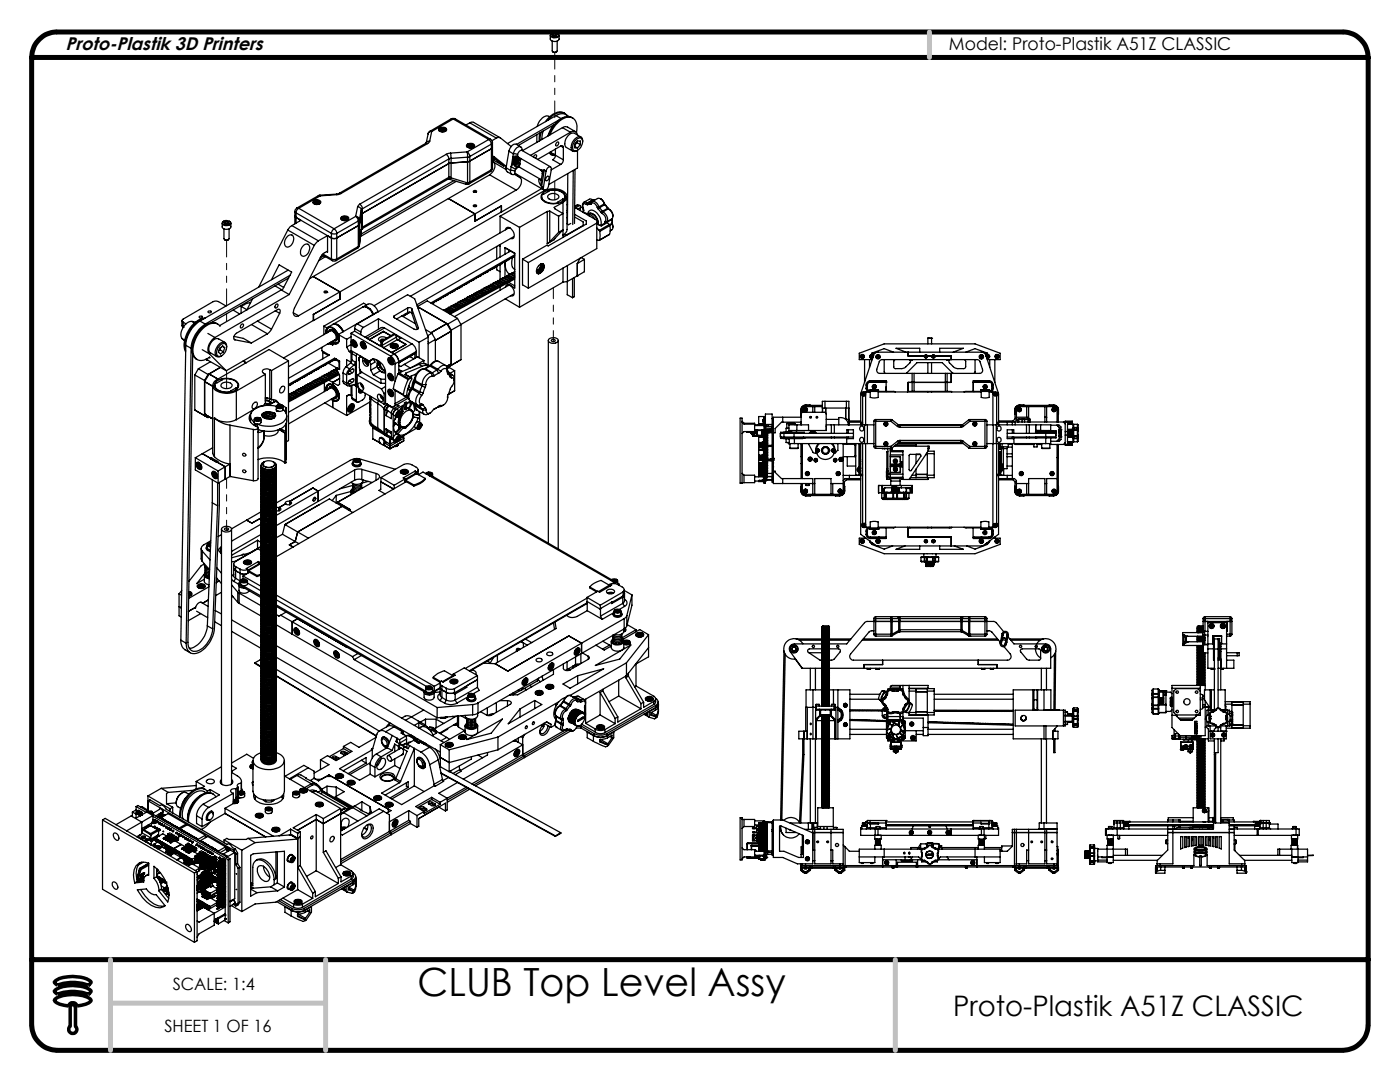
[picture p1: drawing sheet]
<svg xmlns="http://www.w3.org/2000/svg" width="279mm" height="216mm" viewBox="0 0 279 216" stroke-linecap="round" stroke-linejoin="round" font-family="sans-serif">
<defs><g id="words">
<text font-size="7.8" x="83.3" y="198.7">CLUB Top Level Assy</text>
<text font-size="5.6" x="190.2" y="202.7">Proto-Plastik A51Z CLASSIC</text>
<text font-size="3.7" x="13.1" y="9.9">Proto-Plastik 3D Printers</text>
<text font-size="3.5" x="189.4" y="9.9">Model: Proto-Plastik A51Z CLASSIC</text>
<g font-size="3.4">
<text x="34.5" y="197.5">SCALE: 1:4</text>
<text x="32.8" y="206">SHEET 1 OF 16</text>
</g>
</g></defs>
<path d="M10.9 197.7a6 6 0 0 1 5.2-.9 3.2 3.2 0 0 1 2.1 1 .79 .79 0 0 1-1.3 .4 10.7 10.7 0 0 0-5.5 .1l-.5-.4zM10.9 195.9a6 6 0 0 1 5.2-.9 3.2 3.2 0 0 1 2.1 1 .79 .79 0 0 1-1.3 .4 10.7 10.7 0 0 0-5.5 .1l-.5-.4zM11 199.4a7.1 7.1 0 0 1 7 0l.2 .2a1.36 1.36 0 0 1-1.1 .8l-1.7 .3a.9 .9 0 0 0-.9-.6 .9 .9 0 0 0-.8 .6 4.3 4.3 0 0 1-2.7-.9l-.1-.2zM14 204.8a.81 .81 0 0 0 0 1.2 .81 .81 0 0 0 1.1 0 .81 .81 0 0 0 0-1.2M14 201a.53 .53 0 0 1 .5-.6 .53 .53 0 0 1 .6 .6" fill="none" stroke="#000" stroke-width=".7" stroke-linecap="butt"/>
<path d="M11.4 6.4a5.1 5.1 0 0 0-5.1 5.1M267.9 6.4a5.1 5.1 0 0 1 5.1 5.1M6.3 204.5a5.2 5.2 0 0 0 5.1 5.1M273 204.5a5.2 5.2 0 0 1-5.1 5.1" fill="none" stroke="#000" stroke-width="1" stroke-linecap="butt"/>
<path d="M14 201v3.8M15.1 201v3.8" fill="none" stroke="#000" stroke-width=".7"/>
<path d="M11.4 6.4h256.5M6.3 191.5h266.7M6.3 204.5v-193h266.7v193M11.4 209.6h256.5" fill="none" stroke="#000" stroke-width="1"/>
<path d="M185.5 6.4v5.1M22 191.5v18.1M65 191.5v18.1M178.7 191.5v18.1M22 200.2h43" fill="none" stroke="#c0c0c0" stroke-width="1"/>
<g fill="none" stroke="#000" stroke-width=".25">
<path d="M109.8 7.1v.7a1.03 1.03 0 0 0 1.8 0v-.7M110.1 6.7l.4-.2 .5 .1 .5 .3a.88 .88 0 0 1-1.6 .1zM110.1 6.7l-.2 .2a.7 .7 0 0 0 .3 .7 .7 .7 0 0 0 .8-.1 .47 .47 0 0 0 .5-.7l-.3-.1M110.2 8.2v2a.57 .57 0 0 0 1 0v-2M110.3 10.4l.4 .1 .4-.1M110.4 6.8l-.1 .2 .3 .2M110.4 6.8v.3M110.6 7.2h.1M110.8 7.1l-.2 .1M110.8 6.7l.3 .2-.1 .3h-.4M110.8 6.7l-.4 .1M110.8 6.7v.4"/>
<path d="M63.5 39.1h.4M63.5 39.1l-4.3 2.4M63.9 38.9l-.4 .2M63.9 38.9v.2M63.9 39.1l-4.3 2.5M67.2 38.7v.1M67.2 38.7l-3.3 .2M67.2 38.8l-3.3 .3M67.7 38.6l-.5 .1M67.7 38.6h.4M68.1 38.6l-.9 .2M84.9 28.6h.4"/>
<path d="M84.9 28.6l-17.2 10M85.3 28.6l-17.2 10M85.4 26.7l-.5 1.9M85.8 28.2l-.5 .4M85.8 28.2h-.5l-.3 .4M85.8 26.2l-.4 .5M85.8 26.2h.3M86.1 26.2a.58 .58 0 0 0-.7 .5M86.1 26.2l-.3 2M87.6 25.6a1.04 1.04 0 0 1 1.5 .2 .9 .9 0 0 1-.8 .5 .9 .9 0 0 1-.8-.5zM87.6 25.9v.2M87.8 25.7a.61 .61 0 0 1 .6-.3 .61 .61 0 0 1 .5 .6 .63 .63 0 0 1-.7 .2 .63 .63 0 0 1-.4-.5z"/>
<path d="M87.9 25.6l-.2 .3a.73 .73 0 0 0 .6 .4 .73 .73 0 0 0 .7-.4l-.2-.3M88.1 26h.1M88.2 25.6v.3M88.2 25.6l.4 .1M88.2 25.6l-.2 .2 .1 .2M88.2 25.9l-.1 .1M88.2 25.9l.4 .1M88.5 26h-.4M88.6 25.7l.1 .2-.3 .2-.3-.1M88.6 25.7v.3M89 25.9v.2M89 30.8l.4 .4 .2 .5"/>
<path d="M89 30.8l-17.2 9.9M89.4 35.7l-17.2 10M89.5 35.7l.2 .1M89.5 39.6l5.3 3.1M89.5 39.6l-27 15.6M89.6 35.4l-.2 .3M89.6 31.7l-17.3 10M89.6 31.7v3.7M89.6 35.4l-17.3 9.9M89.7 35.8l3.3 1M89.7 35.3l-.3 .4M89.7 35.3l.3 .2"/>
<path d="M89.7 35.3l-.1 .1M89.9 30.6l-.9 .2M89.9 30.6l.1 1M90 31.6l-.4 .1M90 35.5l-.3 .3M90 31.6v3.9M90 35.5l3.2 1M90.1 23.7h.7M90.1 23.7h.4M90.1 23.7l-4.3 2.5M90.5 23.7l-4.4 2.5M90.5 23.7l7 4.1"/>
<path d="M90.6 36.1l-18.6 10.6M90.8 23.7h-.3M90.8 23.7l7.1 4.1M91.1 36.2l-19.2 11M93 36.8h.2M93.2 28.9a1.04 1.04 0 0 1 1.5 .1 .9 .9 0 0 1-.8 .5 .9 .9 0 0 1-.8-.5zM93.2 29.1v.2M93.2 36.8h.1M93.2 30.3l.1 1.1M93.2 30.3l.3 .3 .3 .6M93.2 36.5l-.2 .3M93.2 36.5v.3"/>
<path d="M93.2 30.3l-3.3 .3M93.2 36.5h.1M93.3 36.5v.3M93.3 31.4l-3.3 .2M93.3 31.4v5.1M93.3 28.9l.6-.2 .4 .1 .2 .3a.72 .72 0 0 1-1.2 0zM93.5 28.8l-.3 .3a.75 .75 0 0 0 .7 .4 .75 .75 0 0 0 .7-.4l-.3-.3M93.6 36.7l-.3 .1M93.7 29.2h.1M93.8 24.5l.4-.2 .3 .1 5.3 3.1M93.8 31.2l-.5 .2M93.8 36.3l-.5 .2"/>
<path d="M93.8 36.3l-.2 .4M93.8 24.5l-.8 .4M93.8 24.5l5.3 3.1M93.8 31.2v5.1M93.8 28.9h.4M93.8 28.9l-.2 .1v.2M93.8 28.9v.2M93.8 29.1l-.1 .1M93.8 29.1h.2M94 29.1l-.3 .1M94 29.1l.1 .1M94.2 28.9l.1 .2-.3 .2-.4-.1"/>
<path d="M94.2 28.9v.3l-.2-.1M94.5 38.1a.3 .3 0 0 1 .4-.1 .3 .3 0 0 1 .1 .3h-.5zM94.5 38.3h.5M94.5 38.3h.1M94.6 29.1v.2M95 38.3h.1M97.5 27.8l.4 .4 .2 .6M97.5 27.8l-4.3 2.5M97.7 34.9l5.3 3M97.7 34.9l-8.2 4.7M97.9 27.8l.3 .3 .1 .4M97.9 27.8h-.4"/>
<path d="M97.9 34.2l-4.3 2.5M98.1 33.9l-.2 .3M98.1 28.8l-4.3 2.4M98.1 28.8v5.1M98.1 33.9l-4.3 2.4M98.3 33.5l-.1 .4-.3 .3M98.3 31.2l.3 .1M98.3 29.4l-.2 .3-4.4 2.5-4.1 .4-17.3 10-.2 .2-.4 2-.2 .2-4.4 2.6h-.4l-.6-.1M98.3 28.5l-.2 .3M98.3 33.5l-.2 .4M98.3 28.5v5M98.3 31.3l2.3 1.9-2.2-1.3"/>
<path d="M98.3 32.2l.2 .2M98.5 31.5l-.2 .1M98.5 31.2l.1 .1M98.5 32.4a1.81 1.81 0 0 1-.8 2.5M98.5 32.4l2.5 1.4M98.6 31.3l2.5 1.9M98.8 31.7l-.5 .3M99.1 27.6l.4-.2 .4 .1 2.1 1.7M99.1 27.6l-.9 .5M101 33.5l.2 .7 .9 .6M101 33.5l.9 .5M101.6 30.2l.8 .5"/>
<path d="M101.6 30.2l-.6 3.3M101.9 34l.8 .1M101.9 34a.59 .59 0 0 0 .2 .7 .59 .59 0 0 0 .8-.1M102 33.3l.9 .5M102 33.3l-.1 .7M102.3 31.4l.3 .3M102.3 31.4l-.3 1.9M102.4 32.5l.3 .1M102.4 30.7l.9 .2M102.4 30.7l-.1 .7M102.5 32.7l-.5 .6M102.5 32.7l.2 .5 .5 .3"/>
<path d="M102.5 32.7l.4 .1M102.6 31.7l-.2 .5 .1 .5M102.7 34.8l1.1 .7M102.7 34.1l.2 .5M102.8 34.6h.1M102.8 31.5l-.2 .2M102.8 32.2h.1M102.8 34.7l1 .8M102.8 32.2l.2 .1M102.9 34.6l5.7 3.3M102.9 33.8l-.2 .3M102.9 32.8l.4 .5"/>
<path d="M102.9 31.4l-.1 .1M102.9 31.6l.4-.1a.63 .63 0 0 1 0 .7 .63 .63 0 0 1-.6 .3v-.5zM103 37.9l-8.2 4.8M103 31.8l-.2 .2v.3h.2M103 31.8h.3v.3M103 31.8l-.2 .4M103 31.8v.1M103 31.9l.3 .2M103 31.9l-.2 .3M103.2 33.5l-.3 .3M103.2 31.3l.1 .1M103.3 33.3l-.1 .2"/>
<path d="M103.3 33.3h.3M103.3 32.1l-.3 .2M103.3 30.9l.1 .3M103.3 31.3h.1M103.4 31.2a.92 .92 0 0 0-1.1 .2M103.4 31.2l.1 .2M103.4 32.4l-.5 .4M103.4 32.4a.71 .71 0 0 0 .2 .9M103.4 32.4l.4 .3M103.4 31.3l.1 .1M103.5 31.8l-.1-.2a.64 .64 0 0 0-.7 0 .64 .64 0 0 0-.2 .7l.2 .3h.3M103.5 31.4l4.4 2.5"/>
<path d="M103.5 31.4a.63 .63 0 0 0-.9 .3M103.6 33.3l.1 .1M103.6 33.3h.1M103.6 31.4v.6l-.2 .4M103.7 33.4l4.3 2.4M103.8 32.7l-.2 .6M103.8 32.7l-.2 .7M103.8 35.5a1.77 1.77 0 0 1-.8 2.4M103.9 29.3l-.9-.5a1.42 1.42 0 0 0-1.4 1.4M103.9 31.6l-.1 1.1M104.1 30h.1M104.2 30v-.2a.6 .6 0 0 0-.4-.5 .6 .6 0 0 0-.7 .2l-.4 .5-.3 .7"/>
<path d="M104.2 30l-.6 .2-.3 .7M104.2 30l5.7 3.3M106.5 31.4l.1-.4 .4-.1 .1 .4-.2 .3M107.1 26.9v1.5M107.6 35.8a.94 .94 0 0 0 .3 1.2l.2 .3M107.6 35.8h.3M107.7 33.8l.4 .3M107.8 26.5l-.2 1.7M107.9 33.9l.3 .4v.3M107.9 33.9h.7M107.9 35.8h.1M108 26.4l-.2 1.6"/>
<path d="M108.1 35.8h-.1M108.1 39.4v.2M108.1 39.3v.4M108.1 37.3l.3 .2M108.1 37.6l-8 4.7M108.2 34.6l-.2 1.6 .1 1.1M108.3 38.5a3.3 3.3 0 0 1 4.4 .3 1.04 1.04 0 0 1-.7 1.5 3.2 3.2 0 0 1-4-.8 .99 .99 0 0 1 .3-1zM108.4 26.1l-.3 1.7M108.6 33.9l-.4 .7M108.6 33.9l.4 .2M108.6 33.9l-.5 3.4M109 34.1l.3-.6 .4-.2 .3 .1v.4l-.5 3.3-.2 .5-.4 .3a.33 .33 0 0 1-.5-.2v-.2"/>
<path d="M109 34.1l-.6 3.4M109.1 35.2h.2a.48 .48 0 0 1 .3 .6 .48 .48 0 0 1-.6 .3l-.1-.4zM109.4 38.1h.2l-1.1 .7-.2-.1a.93 .93 0 0 0 .5 1.5l1.2 .4 1.4-.1M109.4 38.1a2.77 2.77 0 0 1 3.3 .9l-.2 .8M109.4 38.1v.1M109.5 38.9a1.38 1.38 0 0 1 2 .4 1.4 1.4 0 0 1-2.2 .1v-.2zM109.7 23.3l-.2-.1a1.84 1.84 0 0 0-2 1.4l-.3 .6M109.7 30.4v.1a1.03 1.03 0 0 0 1.1 .5M109.8 30.4l.4 .2M109.9 30.3l.5 .4 .4 .1M110.4 30.7l-.4 .2M110.5 25l-.6 .8-.5 1.3"/>
<path d="M110.7 24.8l-7.3 4.2M110.8 31l-.1 .5-.4 .4 1.6 .9M110.8 30.9l-.5 .1M110.8 31l1.6 .9M110.8 29.7v1.3M110.9 23.1a2.09 2.09 0 0 1 2.7 .2M110.9 23.1l1.1 .6M110.9 23.1l-9.6 5.5M111.1 28.5l.2-.2a.41 .41 0 0 1 .1 .5 .41 .41 0 0 1-.5 .2zM111.9 29.1a.32 .32 0 0 1 .4 0 .32 .32 0 0 1 .1 .3M111.9 32.8l-1.9 1.1M111.9 29.1l-4.6 2.7"/>
<path d="M111.9 29.1l.5 .3M112 23.7l-8.9 5.1M112.1 23.6l-.1 .1M112.3 25.5a.93 .93 0 0 1 1-.1l1.6 .9M112.3 25.5l-8 4.6M112.3 25.5l1.5 .9M112.3 39.7l.2 .1M112.3 39.7l-1 .7 .1 .1M112.3 39.7v.4M112.4 31.9l-.1 .5-.4 .4M112.4 29.4v2.5M112.5 39.8v.2"/>
<path d="M112.6 23.4l-.6 .3M112.7 22.6a2.24 2.24 0 0 0-2.8 .5l-1 1.2M112.7 39.3v.4M112.7 39.4l.1 .1M113.1 23a1.81 1.81 0 0 0-2.6-.1l-1.2 1.1M113.2 39.3v6.6l-.3 .5-.5 .5 .8-.1M113.3 34.6l-.1 10.1M113.8 26.4a.83 .83 0 0 1 .9-.2 .83 .83 0 0 1 .6 .8M113.8 26.4l-7.9 4.6M114.3 23.5a2.24 2.24 0 0 0-2.8 .5l-1.2 1.3-.8 1.8M114.4 34l-.1 10.8M114.7 29.2l.6 .3"/>
<path d="M114.8 33.8l-.1 10.8M114.8 28.8l-.1 .1zM115 27.9a.74 .74 0 0 1 1-.3 .74 .74 0 0 1 .2 1.1 1.54 1.54 0 0 1-1.7 1.4 1.59 1.59 0 0 1 .5-2.2zM115 28.4l-.2 .4M115 26.4a2.32 2.32 0 0 0-1.2-3 4.6 4.6 0 0 0-3.9 3.1l-.2 .4M115.1 28.5l.7 .4M115.1 28.3v.2M115.1 28.5l-.3 .3M115.8 28.9v-.7l-.5-.1-.6 .7v.7h.6M115.8 28.9l-.5 .6M115.9 27.3l-1.2-.7a1.93 1.93 0 0 0-2 2.4l.3 .4 1.3 .8M116.3 28.3a.76 .76 0 0 0-.4-1 .76 .76 0 0 0-1 .3 2 2 0 0 0-.7 2.5 .79 .79 0 0 0 1.1-.1v3.5l-5.8 3.3"/>
<path d="M118.2 39.8l.1 .1M118.3 39.9h.1M118.3 39.9l-.5-.2-1.3 .7M118.3 39.9l-1.1 .6M118.4 39.9l-1.1 .6M118.9 39.8l-.5 .1M119.8 39.7l.4 .2 .4 .7M44.3 44.5v.8a.98 .98 0 0 0 1.8 0v-.8M44.5 44.3a.9 .9 0 0 1 1.5 .2 .86 .86 0 0 1-1.5-.1zM44.7 44.1l-.2 .1a.4 .4 0 0 0 0 .7l1.1 .1a.48 .48 0 0 0 .5-.6l-.3-.3M44.7 45.7v2l.3 .2 .5-.1M44.8 47.8l.2 .1 .5-.1"/>
<path d="M45.1 44.2l.4 .1M45.1 44.2l-.3 .2 .1 .2 .4 .1 .3-.2-.1-.2M45.1 44.2v.4M45.1 44.6l-.1 .1M45.1 44.6h.2M45.3 44.6l-.3 .1M45.3 44.6l.1 .1M45.5 44.3v.3M45.7 45.7v1.9l-.2 .2M50.4 59.6l-1.1 2.2-1.2-.7M54.2 55.8l1.5-3 2.5 1.5-1.9 3.6-1.4-.9M55.5 56.7l1.1 .7"/>
<path d="M57.4 47.1a.7 .7 0 0 1 .9-.2 .7 .7 0 0 1 .3 .9 1.35 1.35 0 0 1-1.5 1.4 1.49 1.49 0 0 1 .3-2.1zM57.4 45.9l-5.8 11.4M57.4 45.9l5.3 3.1M57.5 53.9l-17.6 10.2M57.6 55.5l-15.4 8.9M57.7 58.8l-14.8 8.5M57.7 58.8l-1.6-.9-12.3 7.1M57.9 54.9l-16.9 9.8M58.2 45l-.8 .9M58.2 45l5.3 3M58.8 43.1l.3 .3M58.8 42.2l.3 .3"/>
<path d="M58.8 42.2v2.5M59.1 43.4l.8 .5v.2M59.1 42.5l7 4.1M59.1 43.4l7 4.1M59.1 42.5v2M59.2 41.5l-.3 .3-.1 .4M59.2 41.5l.4 .1M59.6 41.6l-.4 .3-.1 .6M59.6 41.6l7.1 4M60 44l-1.8 1M60.6 49a.74 .74 0 0 1 1-.2 .74 .74 0 0 1 .1 1.1 1.13 1.13 0 0 1-1.5 1.1 1.55 1.55 0 0 1 .4-2zM62.5 40.1a.95 .95 0 0 1 1.5 .2 .87 .87 0 0 1-.8 .5 .87 .87 0 0 1-.8-.5z"/>
<path d="M62.5 55.2l5.3 3M62.5 55.2l-.7 .4M62.5 40.4v.2M62.7 49l-5 9.8M62.8 40.1l.4-.1a.53 .53 0 0 1 .7 .4 .64 .64 0 0 1-.7 .3 .64 .64 0 0 1-.5-.5zM62.8 40.1l-.3 .3a.78 .78 0 0 0 1.4 0l-.2-.3M63 40.5h.5M63 40.5h.1M63.1 40.1l.4 .1M63.1 40.1l-.2 .2 .1 .2M63.1 40.1v.3M63.1 40.4l-.1 .1"/>
<path d="M63.5 40.2v.3l-.4-.1M63.5 40.2l.1 .2-.6 .1M63.5 48l-.8 1M63.9 40.4v.2M64.3 50.8l2 1.2M64.5 50.7l1.6 1M64.6 51l-.7 .4M64.7 58.2a.29 .29 0 0 1 .4-.2 .29 .29 0 0 1 .1 .4h-.4zM64.7 58.4l.2-.1 .4 .1M64.8 58.3h.1M64.9 51.2l-1.3 .8M65.2 58.3h.1"/>
<path d="M65.4 50.1l-.9 .6-.5 .6-5.4 10.5a.82 .82 0 0 0 0 .9 .82 .82 0 0 0 .7 .4l.3-.1M65.4 47l-1.9 1M65.4 47l.7 .5M65.4 47v3.3l-.2-.1M66.1 46.6l.6 .1 .5-.1M66.1 51.7l.4 .1 .7-.1M66.1 51.7l.2 .3M66.1 46.6v5.1M66.3 52l.3 .1 .5-.1M66.7 45.6l-.4 .4-.2 .6M66.7 45.6l.4 .4 .1 .6M67.2 51.7l-.1 .3"/>
<path d="M67.2 46.6v5.1M67.8 58.2v1.5l-5.3 3.1v1.2l-17.3 10M67.8 58.2l-8.2 4.8M68.1 43.4a1.01 1.01 0 0 1 1.5 .1 .9 .9 0 0 1-.8 .5 .9 .9 0 0 1-.8-.5zM68.1 43.6v.2M68.2 43.4a.62 .62 0 0 1 .7-.2 .62 .62 0 0 1 .5 .5 .62 .62 0 0 1-.7 .2 .62 .62 0 0 1-.5-.5zM68.4 43.3l-.2 .2a.69 .69 0 0 0 .6 .5 .69 .69 0 0 0 .7-.4l-.2-.3M68.6 43.7h.4M68.6 43.7h-.1M68.7 43.4h.4M68.7 43.4l-.3 .1 .1 .2M68.7 43.4v.2"/>
<path d="M68.7 43.6l-.1 .1M68.7 43.6l.4 .1M69.1 43.4v.2l-.6 .1M69.1 43.4v.3M69.5 43.6v.2M71 43.2l.3 .2 .2 .7M71 43.2a.73 .73 0 0 1 .7 .7M71 43.2l-4.3 2.4M71.3 49.5l-4.2 2.5M71.4 41.3a.73 .73 0 0 1 .7 .6M71.4 41.3l-.4 1.9M71.5 49.2l-.2 .3"/>
<path d="M71.5 44.1l-4.3 2.5M71.5 44.1v5.1M71.5 49.2l-4.3 2.5M71.7 43.9v5.1l-.4 .5M71.7 48.9v.1M71.7 43.9l-.2 .2M71.7 48.9l-.2 .3M71.8 40.7l-.4 .6M71.8 40.7l.4 .4 .1 .6M72.1 41.9v4l.1-.5M72.1 41.9l-.4 2M72.2 45.7h.1"/>
<path d="M72.2 45.4l-.5 3.5M72.3 41.7l-.2 .2M72.3 45.3l-.1 .1M72.3 45.3l-.1 .4M72.3 41.7v3.6M87.3 59.9h.2M87.8 59.6h.1M87.9 59.5l-.4 .4-.1-.1-1.2 .8M88.3 59.3l.1 .1M88.8 59.1h.1M89.3 58.8h.1M89.7 58.5l.1 .1"/>
<path d="M90.2 58.2v.1M90.6 58h.1M91.1 57.7h.1M91.6 57.4l.1 .1M92 57.1l.1 .1M92.5 56.9h.1M92.7 59.7l.1-.2 1.1 .6M92.7 59.7l-.2 .1M92.7 59.7l1 .7M93 56.6l.1 .1M93.1 59.5l.2-.2 1.1 .6M93.1 59.5l1.1 .6"/>
<path d="M93.1 59.5l-.1 .1M93.5 56.4h.1M93.6 59.2l.2-.2 1.1 .7M93.6 59.2l-.2 .1M93.6 59.2l1.1 .6M93.9 56.1h.1M94.1 59l.2-.2 1 .6M94.1 59l1 .6M94.1 59l-.2 .1M94.4 55.8l.1 .1M94.5 41a.3 .3 0 0 1 .4-.2 .3 .3 0 0 1 .1 .4h-.5zM94.5 41.2h.5"/>
<path d="M94.5 58.7l.2-.2 1.1 .6M94.5 41.1h.1M94.5 58.7l1.1 .6M94.5 58.7l-.1 .1M94.7 59.8l-.5 .3M94.8 44.1l5.2-3v1.2l-37.4 21.7M94.8 42.7l-27 15.5M94.8 42.7v1.4M94.9 55.6h.1M95 58.5l.2-.3 1.1 .7M95 41.1h.1M95 58.5l1.1 .6"/>
<path d="M95 58.5l-.2 .1M95.1 59.6l-.2 .1-.1-.1-.1 .2M95.3 55.3h.1M95.5 58.2l.2-.2 1 .6M95.5 58.2l1.1 .6M95.5 58.2l-.2 .1M95.6 59.3l-.4 .1-.1 .2M95.8 55l.1 .1M96 58l.1-.3 1.1 .6M96 58l1 .6M96 58l-.3 .1M96.1 59.1h-.4l-.1 .2"/>
<path d="M96.3 54.8h.1M96.3 54.7l-.3 .4-.2-.1-.3 .4-.1-.2-.3 .2-.1 .2-.1-.1-.8 .7-.1-.1-.3 .1-.1 .2-.1-.1-.4 .4-.1-.1-.2 .1-.6 .5-.1-.1-.4 .4-.1-.1-.3 .3-.8 .4-.2 .2h-.3l-.6 .5-.1-.1-.3 .2-.5 .5-.2-.1-.4 .4v-.2M96.4 57.7l.2-.2 1.1 .6M96.4 57.7l1.1 .6M96.4 57.7l-.2 .1M96.6 58.8l-.5 .1v.2M96.7 54.5h.1M96.8 54.5l-.3 .3-.2-.1M96.9 57.4l.1-.2 1.1 .7M96.9 57.4l1 .7M96.9 57.4l-.2 .1M97 58.6l-.2 .1-.1-.1-.1 .2"/>
<path d="M97.2 54.2l.1 .1M97.4 57.2l.1-.2 1.1 .6M97.4 57.2l-.2 .1M97.4 57.2l1 .6M97.5 58.3l-.3 .2v-.2l-.2 .3M97.7 53.9l.1 .1M97.8 56.9l.2-.2 1.1 .7M97.8 56.9l1.1 .6M97.8 56.9l-.2 .1M97.9 58.1h-.3l-.1 .2M98.1 53.7h.1M98.3 56.7l.2-.2 1.1 .6"/>
<path d="M98.3 56.7l-.2 .1M98.3 56.7l1 .6M98.4 57.8l-.3 .1-.2 .2M98.6 53.4h.1M98.7 56.4l.3-.2 1 .6M98.7 56.4l-.1 .1M98.7 56.4l1.1 .6M98.9 57.5l-.4 .1-.1 .2M99.1 53.1l.1 .1M99.1 53.2v.6l.7 .4M99.1 49.2v2.5M99.2 56.2l.2-.2 1.1 .6"/>
<path d="M99.2 56.2l1.1 .6M99.2 56.2l-.2 .1M99.3 57.3l-.3 .1-.1 .1M99.5 49l.3 .1M99.6 52.9h.1M99.7 55.9l.2-.2 1.1 .6M99.7 55.9l1.1 .6M99.7 55.9l-.2 .1M99.8 43.1l3.9 2.3M99.8 43.1v3.4M99.8 48.8v2.5M99.8 52.8v2.9"/>
<path d="M99.8 57.3v.6M99.8 57l-.4 .1-.1 .2M100 52.6h.1M100 52.6l-.2 .3-.2-.1-.4 .4-.1-.1-.2 .1-.1 .2-.4 .1-.1 .2h-.1l-.4 .3-.1-.1-.2 .1-.1 .3-.1-.1-.4 .3h-.1M100 42.3h.1M100.1 42.3v-1.2l-5.3 3M100.2 55.7l.2-.2 1 .6M100.2 55.7l1 .6M100.2 55.7l-.2 .1M100.3 56.8h-.4l-.1 .2M100.5 52.3l.1 .1M100.6 55.4l.2-.2 1.1 .6"/>
<path d="M100.6 55.4l1.1 .6M100.6 55.4l-.2 .1M100.8 56.5l-.4 .1-.1 .2M100.8 49.4l1.9 1.2M100.8 49.4l1.9 1.1v7l-1.6-1M100.8 49.4v1.3M100.8 52.1v3.1M100.8 59.6l2.9 1.7M100.9 45.9v-.1a.59 .59 0 0 1 .5-.5 .59 .59 0 0 1 .6 .3 1.31 1.31 0 0 1 .3 2h-.4M100.9 57.3v-.1a.59 .59 0 0 1 .5-.4 .59 .59 0 0 1 .6 .3 1.31 1.31 0 0 1 .3 2l-.4-.1M100.9 52.1a2.5 2.5 0 0 0 .8 2.6M101 52.1h.1"/>
<path d="M101.1 55.1l.1-.2 1.1 .7M101.1 55.1l1.1 .7M101.1 55.1l-.2 .1M101.2 56.3h-.3l-.1 .2M101.4 51.8h.1M101.5 56.3l1.2 .7M101.6 54.9l.2-.2 .9 .5M101.6 54.9l1 .6M101.6 54.9l-.2 .1M101.7 50l-.2 .3M101.7 56l-.2 .2-.1-.1-.2 .2M101.8 45.5h-.4l-26.8 15.5"/>
<path d="M101.8 57h-.4l-10.7 6.2M101.9 51.5l.1 .1M101.9 50.1l-18.7 10.7M102 54.6l.2-.2 .5 .3M102 54.6l-.2 .2M102 54.6l.7 .4M102.2 55.8h-.4l-.1 .2M102.4 51.3h-.1a1.9 1.9 0 0 0 .4 2.5M102.4 58.7l-10.4 6M102.4 47.3l-20.5 11.8M102.5 54.4l.2 .1M102.5 54.4l-.2 .1"/>
<path d="M102.6 55.5l-.3 .1-.1 .2M102.7 55.3l-.1 .2M102.7 51l-.2 .3-.3 .1-.1 .2-.1-.1-1.4 .9h-.3l-.1 .2h-.2M102.7 54.2l-.2 .2M102.7 50.8l-16.7 9.7M102.7 55.7l-12.9 7M103.7 45.4v15.9M104.3 51.7l1.1 .7M104.3 51.7v5.1l1.1 .7M105.4 52.4v5.1M107.1 54.3l.3 .3M107.2 54.5l.2 .1"/>
<path d="M107.4 54.6h.1M107.8 54.5l-.4 .1M107.9 52.7a1.69 1.69 0 0 1-.8 1.3M108 52.6a1.37 1.37 0 0 1-.9 1.5l.2 .3a1.25 1.25 0 0 0 1.3-1.2M108.1 52.6v.6a1.4 1.4 0 0 1-1 1M108.2 52.6v.1a1.39 1.39 0 0 1-1 1.6M108.3 52.6a1.25 1.25 0 0 1-1.1 1.7M108.3 52.6a1.21 1.21 0 0 1-1.1 1.7M108.6 53.2v.1a1.55 1.55 0 0 1-.8 1.2M108.6 53.2l-.1-.4a.93 .93 0 0 0-1.3 .7l-.1 .8 .3 .3M109.2 42.2l-5.5 3.2M109.2 42.2v6.4"/>
<path d="M109.7 42.1l1.8 1M109.7 42.1l-.5 .1M109.7 42.1v6.2M109.7 48.3l-.5 .3M111.4 40.5h.1M111.5 46.4l.9-.5-1.8 1.9-1.4 .8M111.5 43.1v3.3M111.5 46.4l-1.8 1.9M112.4 40.4a1.23 1.23 0 0 0 .8-1.3 1.23 1.23 0 0 0-1-1.1 4.4 4.4 0 0 0-3.7 .1l-8.7 5M112.4 40.4l-1.8 1 .1 .3 1.7 .9-.9 .5M112.4 40.4v7M112.4 53.5v2.8"/>
<path d="M112.4 56.3l-8.7 5M113.2 42.1h.1M113.2 40.9h.1M113.2 43.4v.1M113.2 42.4v.1M113.2 56.2v2.6l1.1 .6M113.2 46.8h.1M113.2 53v3.2M113.2 56.2l-.8 .1M113.9 44.6l-.4 .2-.3-.1M114.3 55.6v3.8M114.6 55.4v3.8l-.3 .2"/>
<path d="M114.7 43.3l1.7 1v.7M114.7 42.8l2.3 1.3v.6l-7.6 4.4-.3-.2-4.8 2.8M114.7 41.4l4.4 2.6v5.6l-13.7 7.9M115.2 55h.1M115.2 52.6v2.4M115.2 55l-2 1.2M115.3 40.9l-.6 .3M115.3 40.9l.4 .1M115.7 41l.2 .4M115.7 41l-.9 .5M115.7 51.5l-.5 1.1M115.9 41.4l-.1 .6"/>
<path d="M115.9 41.4l-.6 .3M116 51.4l.6 .4M116.3 42.3l.3 .1M116.4 41.6v.2M116.4 41.6h.1M116.4 45l-3.2 1.8M116.4 41.8v.6M116.4 41.6l.1 .4M116.4 41.8l.1 .2M116.5 42v.4M116.6 42.4l1 .6M116.6 42.4h-.1"/>
<path d="M116.6 51.8l-1.4 .8M116.6 51.8v2.4l-1.4 .8M117 40.8l-.2-.1a.45 .45 0 0 0-.5 .1 .45 .45 0 0 0 0 .6l.1 .2M117 40.8l.3 .1M117.2 40.5a.6 .6 0 0 0-.7-.1 .6 .6 0 0 0-.3 .7l.2 .5M117.2 40.5h.1M117.2 40.5l-.2 .3M117.3 42.8a1.38 1.38 0 0 1 1.4 .9M117.3 42.7a.85 .85 0 0 1 .6-.8 .85 .85 0 0 1 1 .4 2.62 2.62 0 0 1 1 2.7l1.1-.7 .2 .1M117.3 42.8l.1-.1a1.52 1.52 0 0 1 1.9 1.3v.7M117.3 40.5v.4M117.4 42.7l.1-.1a1.47 1.47 0 0 1 1.8 1.4v.7"/>
<path d="M117.6 43l.1 .1M117.6 43v.1M117.8 40.8l-.5 .1M117.9 40.5l-.1 .3M117.9 40.5h-.6M117.9 40.5h.1M118 40.5v.2M118 40.4l-.1 .1M118 40.7l-.2 .1M118 40.7l.3-.2 .3 .1 .6 .8M118.2 40.2l-.2 .3M118.2 40.2l1.2-.7 .2 .1 .5 .2 .5 .9"/>
<path d="M118.2 40.2h.3l.5 .3 .6 .8M119.1 45.5l.5 .5M119.2 41.4l.2 .3M119.4 41.7l.5 .7M119.6 41.3l-.4 .1M119.6 41.3v.2M119.6 46l.1 .2M119.6 41.5l.6 .7M119.6 41.5l-.2 .2M119.7 46.2l.1 .9-.2 .8h-.5M119.9 42.4l.3 .2M120.2 42.6a1.22 1.22 0 0 1 .6 1.6"/>
<path d="M120.2 42.2l-.3 .2M120.2 42.2l.1 .1M120.3 42.3l-.1 .3M120.3 42.3a1.52 1.52 0 0 1 .8 1.9M120.6 40.7l.1 .2M120.6 40.6l.2 .3M120.6 40.7l-1 .6M120.6 40.6v.1M120.7 40.9l.6 .7M120.7 40.9l-1.1 .6M120.7 40.9h.1M120.7 44.4v.1"/>
<path d="M120.7 44.4l.2 .1M120.8 44.2l-.1 .2M120.8 44.2h.3M120.8 40.9l.6 .7M121.1 44.2v.1M121.2 44.4l-1.2 .7-.4-.2-.5-.4-13.7 7.9M121.2 44.4l.4 .4M121.3 41.6l.1 .1M121.3 41.6l-1.1 .6M121.3 41.6h.1M121.4 41.6v.1a1.59 1.59 0 0 1 .9 1.5M121.4 41.7a1.57 1.57 0 0 1 .8 1.9"/>
<path d="M121.4 41.7l-1.1 .6M121.6 44.8l.1 .2M121.6 44.8l-2 1.2M121.6 46.7v.1M121.6 46.7l-2 1.3M121.7 45l.1 .9-.2 .8M121.7 45l-2 1.2M122.1 43.8v.8M122.1 44.6l.1 .1M122.1 43.7l.1 .5M122.1 44.5l.1 .1M122.1 43.7v.1"/>
<path d="M122.1 44.6l-.5 .2M122.1 43.8l-1 .5M122.2 43.6l-.1 .2M122.2 44.7l.1 .3a.76 .76 0 0 1-.5 1.1M122.2 43.6l-1.1 .6M122.2 44.7l-.5 .3M122.2 44.6l.1 .8M122.2 44.6v.1M36.3 64v1l.2 .3M36.4 67.6l.4 .4M36.4 67.6l.5 .3M36.5 65.3h.1"/>
<path d="M36.5 64.3l.6 .3M36.5 64.3v1M37.1 68.9l1 .6M37.1 68.9l-1 58.8M38.1 69.5l-1 58.8M38.3 64.1a2.64 2.64 0 0 0-2.1 3.3l.2 .2M38.3 69.5v.3M38.3 64.1l.7 .2M38.3 64.1l.5 .4M38.5 70.7l-1 57.5a1.53 1.53 0 0 0 .8 1.6 1.53 1.53 0 0 0 1.8-.2 5.7 5.7 0 0 0 2.3-4.1M38.5 71h.1M38.9 74.8l1.9 1.1"/>
<path d="M38.9 74.8v7M39.6 73.6l-.7 1.2M39.6 73.6l1.9 1.1M39.8 63.1l.6 .1a.32 .32 0 0 1-.3 .3 .32 .32 0 0 1-.3-.3zM39.9 64.1a6.3 6.3 0 0 0-2.8 4.8M39.9 64.1l1.1 .6M40.4 69.8l1.4 .8M40.7 63.6a5.8 5.8 0 0 0-3.7 6.3M40.8 75.9v7M40.9 76.1v.1M40.9 76.2v6.5M40.9 76.1l1.5 .9"/>
<path d="M40.9 76.2l1.5 .9M41 64.7a6.3 6.3 0 0 0-2.9 4.8M41 63.4a5.4 5.4 0 0 0-4.2 4.8v1.1l.2 .9M41.1 71.7l.3 .2M41.2 64.8l-.2 .1M41.2 71.6l.3 .3M41.5 71.9h-.1M41.5 71.9l3.7 2.1M41.5 66.5l1.4 .8M41.5 62.2a.35 .35 0 0 1 .4-.2 .35 .35 0 0 1 .3 .3 .35 .35 0 0 1-.4 .1 .35 .35 0 0 1-.3-.2zM41.5 74.7l-.7 1.2M41.7 74.6l-.8 1.5"/>
<path d="M41.7 74.6l1.8 1M41.8 74.6h-.1M41.8 70.6l3.4 3.4M41.8 71.3l.1 .1-.1-.1M41.8 74.6l1.7 1M42 72.2l-2.4 1.4M42.4 64.3h.1M42.4 76.9v13.5l.4 .7M42.9 77.1l-.1 .1M42.9 67.3a2.52 2.52 0 0 0-1.1 3.3M42.9 76.9v.4M43.1 76.2a3.5 3.5 0 0 1 4.2 0 1.15 1.15 0 0 1 .2 1.2 1.15 1.15 0 0 1-1 .7 3.1 3.1 0 0 1-3.7-.9 .89 .89 0 0 1 .3-1z"/>
<path d="M43.4 64.7a2.2 2.2 0 0 0-2.7 .5 6 6 0 0 0-2.3 5.4l.4 .7 .5 .5M43.9 69.8l-.2 .1M43.9 69.8l.7 .4M43.9 68.9a.75 .75 0 0 1 1.1-.3 .75 .75 0 0 1 .2 1.1 1.47 1.47 0 0 1-1.7 1.3 1.59 1.59 0 0 1 .4-2.1zM43.9 65.1a1.78 1.78 0 0 0-2.6-.2 6 6 0 0 0-2.7 5.8 1.73 1.73 0 0 0 2.9 .8l.3-.2M44 73.3l-2.5 1.4M44 73.3l-2.2 1.3M44 69.4l-.3 .5M44 69.4h.1M44 69.4l-.1 .4M44.2 76.7a1.34 1.34 0 0 1 2.1 .2 1.4 1.4 0 0 1-2.2 .1zM44.2 75.7l.2 .1-1.1 .6-.2-.1a1.08 1.08 0 0 0 .9 1.7l1.3 .2 .9-.1"/>
<path d="M44.2 75.7a2.95 2.95 0 0 1 3.3 1l-.1 .5-.1 .3M44.2 75.7v.2M44.4 69.1l.4 .3M44.8 69.4l-.3-.4-.6 .5-.3 .8 .4 .3 .6-.4M44.8 69.4l-.2 .8M44.9 68.3l-1.3-.7a1.64 1.64 0 0 0-1.8 1.4l-.1 .6 .1 .6 1.5 1M45.1 61.1l-1.5-.9-.9-.1-6.2 3.6a.31 .31 0 0 0-.2 .3 .31 .31 0 0 0 .2 .3M45.2 69.3a.76 .76 0 0 0-.3-1 .76 .76 0 0 0-1 .2 2.07 2.07 0 0 0-.7 2.6l.4 .1 .6-.2M46.2 78.1v.1M46.5 61.9l1.3 .8M46.7 67.1l1.9 .4 1.6 .9M46.7 67.7l.2 .1"/>
<path d="M46.9 67.8l3.3 .6M47.1 77.4l.2 .1M47.1 77.4l-1.1 .6 .2 .1M47.1 77.4v.4M47.2 78v5.7M47.3 77.5v.1M47.5 76.9v.4M47.5 77.1l.1 .1M48.1 61.1v1.4M48.2 64.8l.2-.2a.43 .43 0 0 1 .1 .6 .43 .43 0 0 1-.5 .2zM49.1 72.4l-.6-.4 .6 .4M50 60.4l-.8 .2-1.1 .5"/>
<path d="M50.2 64.8l3.2 1.8M51.4 64.1l2.8 1.6M53 79.4l.8 .2M53 79.9l.1-.1a1.81 1.81 0 0 1 1.3 .6M53 74.7v5.8M53 74.7l-5.8 3.3M53.1 79.3l-.1 .1M53.2 79.5h.1M53.4 79.4l-.4 .3M53.4 66.6l-3.2 1.8M53.8 73.8a.81 .81 0 0 0-.9-.2 .81 .81 0 0 0-.5 .7l.6 .4M53.8 79.6l.4 .2"/>
<path d="M53.8 73.8l.4 .1M53.8 73.8v5.8M54.2 65.7l-.8 .9M54.2 79.8a1.16 1.16 0 0 1 1.3 .6M54.2 73.9v5.9M54.5 79.7l.2 .6v-.1M54.9 62l.9 .5M55 60.8l.3-.2a.42 .42 0 0 1 .1 .6 .42 .42 0 0 1-.5 .2zM55.8 62.5a.43 .43 0 0 0 .2-.6 .43 .43 0 0 0-.6-.1l-8.2 4.7a.82 .82 0 0 0-.3 1.3M55.8 62.5l-1.6 3.2M56.1 77.3a.41 .41 0 0 1 .7-.1 .92 .92 0 0 1-.8 1.2l-.2-.1v-.4zM56.6 71.4l9.3-5.4a1.15 1.15 0 0 1 1 1.8l-9.3 5.4"/>
<path d="M57.6 72l-3.9-2.3-10.4 6.1a1.22 1.22 0 0 0-.8 1.2 1.22 1.22 0 0 0 1 1.1 4.3 4.3 0 0 0 3.7-.1M57.6 78.7l.1-.1 1.1 .6M57.6 79.6l.3 .2M57.6 79.1l.7 .4M57.6 72l-3.4 1.9M57.6 72v15.9l-.5 .3M57.6 79.9l.1 .1M57.6 79.4l.5 .3M57.6 78.8l1 .6M57.7 80h-.1M57.8 76.8h.1M58 78.6l.2-.2 1.1 .6"/>
<path d="M58 78.6l1.1 .6M58 78.6l-.2 .1M58.1 79.7l-.3 .1-.1 .2M58.3 76.5l.1 .1M58.5 78.3l.1-.2 1.1 .6M58.5 78.3l1 .7M58.5 78.3l-.2 .1M58.5 62.4l1.1 .6M58.6 79.4l-.4 .1-.1 .2M58.8 76.3h.1M58.9 78.1l.3-.2 1 .6M58.9 78.1l1.1 .6"/>
<path d="M58.9 78.1l-.1 .1M59.1 79.2l-.3 .1v-.1l-.2 .2M59.2 76h.1M59.4 77.8l.2-.2 1.1 .6M59.4 77.8l-.2 .1M59.4 77.8l1.1 .6M59.5 79h-.3l-.1 .2M59.7 75.7l.1 .1M59.9 77.6l.2-.2 1 .6M59.9 77.6l1.1 .6M59.9 77.6l-.2 .1M60 78.7h-.3l-.2 .3"/>
<path d="M60.1 75.5h.2M60.4 77.3l.1-.2 1.1 .6M60.4 77.3l1 .6M60.4 77.3l-.2 .1M60.5 78.4l-.4 .1-.1 .2M60.6 75.2h.1M60.8 77l.2-.2 1.1 .7M60.8 77l1.1 .7M60.8 77l-.2 .2M61 78.2l-.3 .1-.1-.1-.1 .2M61.1 74.9l.1 .1M61.3 76.8l.2-.2 1 .6"/>
<path d="M61.3 76.8l-.2 .1M61.3 76.8l1.1 .6M61.4 77.9l-.4 .1v.2M61.6 74.6l.1 .1M61.8 76.6l.1-.3 1.1 .6M61.8 76.6l1 .6M61.8 76.6l-.2 .1M61.9 77.7h-.4l-.1 .2M62.1 74.4h.1M62.1 74.4l-.4 .3-.1-.1-.9 .6v-.1l-.4 .4-.1-.1-.4 .4h-.3l-.1 .2h-.1l-.4 .3-.3 .1-.2 .2-.1-.1-.7 .5M62.2 76.3l.2-.2 1.1 .6M62.2 76.3l1.1 .6"/>
<path d="M62.2 76.3l-.1 .1M62.4 77.4l-.5 .1v.2M62.5 74.1l.1 .1M62.5 63.9l.1 .1M62.6 62.7v1.3M62.7 76l.2-.2 1.1 .6M62.7 76l-.2 .1M62.7 76l1 .7M62.8 77.2l-.2 .1-.1-.1-.1 .2M63 73.8v.1M63.2 75.8l.2-.2 1 .6M63.2 75.8l1 .6"/>
<path d="M63.2 75.8l-.2 .1M63.3 76.9l-.3 .1v-.1l-.2 .3M63.4 73.6h.1M63.6 75.5l.2-.2 1.1 .7M63.6 75.5l1.1 .6M63.6 75.5l-.1 .1M63.7 76.7h-.3l-.1 .2M63.9 73.3h.1M64.1 75.3l.2-.2 1.1 .6M64.1 75.3l-.2 .1M64.1 75.3l1.1 .6M64.2 76.4h-.3l-.2 .3"/>
<path d="M64.2 69.3v.7l1.5 .8-8.1 4.7M64.4 73l.1 .1M64.4 70.3v1.3M64.4 70.3l1.1 .6M64.6 75l.2-.2 1 .6M64.6 75l1 .6M64.6 75l-.2 .1M64.6 70.2l-.2 .1M64.6 65.1l.7 .3-.2 .6v.5a.95 .95 0 0 1 .5-1.3 .95 .95 0 0 1 1.2 .5 2.2 2.2 0 0 1 .6 2.8 1.03 1.03 0 0 1-1.3-.3l.3 .2M64.6 65.1v1.7M64.7 76.1l-.4 .1-.1 .2M64.7 76.3v1.8"/>
<path d="M64.8 72.8h.1M65.1 74.8l.1-.3 1.1 .7M65.1 74.8l1 .6M65.1 74.8l-.3 .1M65.2 75.9l-.3 .1-.1-.1-.1 .2M65.2 77.9a.86 .86 0 0 1 .4-1.1 .86 .86 0 0 1 1.1 .3 2.11 2.11 0 0 1 .6 2.7 .89 .89 0 0 1-1.1-.2M65.2 66.5a.81 .81 0 0 1 .3-1 .81 .81 0 0 1 1 .1 2.03 2.03 0 0 1 .8 2.8 .97 .97 0 0 1-1.1-.2M65.3 72.5l.1 .1M65.3 68.7h.8l.3 .1M65.4 65.3l1-.6a1.93 1.93 0 0 1 2 1.5M65.5 74.5l.2-.2 1.1 .6M65.5 77.7v-.1a.62 .62 0 0 1 .5-.4 .62 .62 0 0 1 .6 .3 1.34 1.34 0 0 1 .4 1.9h-.5"/>
<path d="M65.5 66.3v-.1a.6 .6 0 0 1 .6-.5 .6 .6 0 0 1 .6 .4 1.25 1.25 0 0 1 .2 2l-.4-.1M65.5 74.5l1.1 .6M65.5 74.5l-.2 .1M65.5 76.8l-.2 .5v.6M65.5 65.4l-.2 .3v.7M65.5 72.5l2.2 1.2M65.6 75.8l.8 .5M65.6 75.6l-.2 .2-.1-.1-.1 .2M65.7 68.4l.7 .4M65.8 77.3a1.37 1.37 0 0 1 1.3 .6 1.37 1.37 0 0 1-.1 1.5M65.8 65.8h.1a1.49 1.49 0 0 1 1.4 1.7l-.3 .5M65.8 72.2l.1 .1"/>
<path d="M66 74.3l.2-.3 1 .7M66 74.3l1 .6M66 74.3l-.2 .1M66.1 75.4h-.3l-.2 .2M66.3 79.6l.7 .3 .3-.1M66.3 68.2l.6 .2h.4M66.3 72h.1M66.4 76.8a.88 .88 0 0 0-1.1 0 .88 .88 0 0 0-.2 1.1 .92 .92 0 0 1 .3-1.2 .92 .92 0 0 1 1.3 .3 2.46 2.46 0 0 1 .8 2.8 .96 .96 0 0 1-1.4-.1l.3 .2M66.4 76.8a2.76 2.76 0 0 1 1.2 2.9 .8 .8 0 0 1-1.2 .2M66.4 76.3l1 .6 .4-.2v-1.8l-.6-1.1v-.4l.6 .3v-1.7l-1-.5-9.2 5.2M66.4 68.4v.4M66.4 76.3v.5"/>
<path d="M66.4 79.9v1.4M66.4 64.7h.1a1.85 1.85 0 0 1 2 1.4M66.5 74l.1-.2 .9 .5M66.5 74l-.2 .1M66.5 74l1 .6M66.6 75.1l-.4 .1-.1 .2M66.7 71.7l.1 .1M66.9 71.8l-.1-.1-.4 .3-.1-.1-.3 .3h-.2l-.4 .4v-.1l-.3 .1-.1 .2-.3 .1-.1 .2-.2-.1-.4 .4v-.1l-.3 .1-.1 .2h-.1l-.4 .3h-.3l-.1 .2-.6 .3M66.9 71.7v.2l-.3-.1M66.9 71.7l.8 .5M66.9 73.7l-.2 .1M66.9 73.7l.4 .3"/>
<path d="M67 71.7h.1M67 71.6l-.1 .1M67 74.9h-.3l-.1 .2M67 64.7l.6 .2 .5 .6 .4 .7M67.1 71.6l-.2 .1M67.2 73.6l-.1-.1-.2 .2M67.2 73.6h.1M67.5 74.6l-.2 .2-.1-.2-.2 .3M67.5 66.7l.1 .5a.91 .91 0 0 1 0 1 .91 .91 0 0 1-.9 .4l-.3-.2M67.5 66.7l1.7 1M67.6 74.5l-.1 .1M67.7 72.2v1.5"/>
<path d="M67.7 74.7l-10.1 5.5M67.8 72.1l-.1 .1M67.8 73.6l-.1 .1M67.8 75.5l-1.4 .8M68.5 76.1l.1 .4 .8 .5M68.5 74.4v1.7M68.5 74.4l.7 .4M68.5 76.1l.7 .3M69.1 73.2a1.5 1.5 0 0 0-.6 1.2M69.1 73.2l.7 .4M69.2 76.4a.45 .45 0 0 0 .1 .5 .45 .45 0 0 0 .5 .1l.9-.3 .2 .1v.2M69.2 67.7v1.6"/>
<path d="M69.2 74.8v1.6M69.2 69.3l.5 .9M69.5 74.5l.3 .2M69.5 76.4l.3 .2M69.7 74l.6 .4M69.7 76l.6 .3M69.7 70.2l.4 .2M69.8 73.6a1.63 1.63 0 0 0-.6 1.2M70 72.4l.7 .4M70 72.4l-.9 .8M70.1 70l3.5 2h.3M70.1 66.5v3.5"/>
<path d="M70.1 70.4v1.9l-.9-.5v1.3M70.1 76.9v2.1M70.1 79l-.4-.3-.5 .3v3.9M70.1 67.2l-.9 .5M70.1 68.8l-.9 .5M70.1 70l-.4 .2M70.1 66.5l7.9 4.5M70.2 71.9l-.2 .5M70.2 79.4l.2 .3 .9 .5M70.2 70.6v1.3M70.2 76.9v2.5M70.2 78.8l-.1 .2"/>
<path d="M70.2 70.6l.9 .4M70.2 79.4l.9 .5M70.2 71.9l.7 .4M70.3 68.1a.63 .63 0 0 1 .7 .3 .63 .63 0 0 1-.1 .7l-.4-.2zM70.3 70.2l-.2 .2M70.3 74.4l.3-.2v-.4l-.2-.2-.8 .6-.1 .4 .3 .1M70.3 76.3l.3-.2v-.3l-.2-.3-.8 .6-.1 .5h.3M70.3 67.8a1 1 0 0 1 .8 1.5 .91 .91 0 0 1-.9-.5 .91 .91 0 0 1 .1-1zM70.3 74.4l-.5 .3M70.3 76.3l-.5 .3M70.3 70.1l-.1 .5M70.4 67.9l-.2 .4"/>
<path d="M70.4 67.9a.76 .76 0 0 1 .7 .5 .76 .76 0 0 1-.1 .8l-.3-.1M70.4 68.3h.2l.3 .2v.3l-.2 .1-.2-.2zM70.6 67.9h-.2M70.6 76.8l.3 .2M70.7 68.4l.1 .3M70.7 68.4h.1M70.7 72.8l-.9 .8M70.7 68.4v.1M70.7 68.5l-.2 .2M70.7 68.5l.1 .2M70.8 65.5v.6M70.8 65.5l1.2 .8"/>
<path d="M70.8 66.1l7.9 4.5M70.8 66.1l-.7 .4M70.8 68.7h.1M70.9 72.3l-.2 .5M70.9 72.3v4.7M71.1 71v8.9M71.2 70.6l-.1 .4M71.2 69l-.2 .1M71.3 74.8v1.9a1.6 1.6 0 0 0 .7 1.3l4.7 2.6M71.3 64.6l-.3 .3-.2 .6M71.3 74.8l4.8 2.8M71.3 64.6l10.1-5.8 1.4 .8 2.6 7.7"/>
<path d="M71.3 64.6l1.2 .7M71.5 76.5a.88 .88 0 0 1 .9 .3 .88 .88 0 0 1 .1 .9 .76 .76 0 0 1-.8-.1 .76 .76 0 0 1-.3-.7zM71.6 78.2l.2 .1M71.6 71.9h.1M71.7 77.7l-.1 .2a.43 .43 0 0 0 .3 .6l.5-.3M71.7 77.7a.39 .39 0 0 0 .2 .6l.3-.1M71.8 77.8l.1 .4 .4-.1M71.8 73.8h.1M71.8 73.8v.7M71.9 71l-.3 .5 .1 .5M71.9 71l-.2 .4v.5M71.9 77.9l.2 .1"/>
<path d="M72 71.1l-.1 .1M72 68.3a.89 .89 0 0 1 .9 .3 .89 .89 0 0 1 0 1 .94 .94 0 0 1-.9-1.3zM72 66.3v.5M72 76.5l.1 .5 .5 .4M72 68.7l.1-.3a.68 .68 0 0 1 .8 .2 .68 .68 0 0 1 0 .8h-.4M72 71.1l-.2 .1M72 76.5v.2M72.1 71.2l-.4 .2v2l.2 .5 .3 .4M72.1 71.2l.3 .2M72.2 68.4a.62 .62 0 0 1 .6 .4 .62 .62 0 0 1-.1 .7l-.4-.2-.2-.4zM72.2 71.2h-.1M72.2 76.7v.3"/>
<path d="M72.2 68.8l.2 .3M72.2 68.8l.2-.2 .2 .1 .1 .4M72.2 74.3l3.8 2.2M72.2 74.3l-.9 .5M72.2 77l.3 .2M72.4 68.2l-.2 .1M72.4 72l.3 .8 .5 .3 .3-.2 .1-.8M72.4 71.4v.6M72.4 76.9l-.2 .1M72.4 61.3a1.48 1.48 0 0 1 1.9 1l.3 .4M72.5 68.7h.1M72.5 77.4l.1 .1"/>
<path d="M72.5 68.7l-.3 .1M72.5 68.7v.1M72.5 61.2l.9-.5a1.89 1.89 0 0 1 2.1 1.5M72.5 71.4h-.1M72.5 65.3l-.3 .4-.2 .6M72.5 68.8l.2 .2M72.5 68.8l.1 .2M72.6 69l-.2 .1M72.6 69h.1M72.7 69v.1M72.7 69.1l-.1 .2-.2-.2M72.8 71.8l-.4 .2"/>
<path d="M72.9 78.5a1.21 1.21 0 0 1-.5 1.3l-.8 .4a.32 .32 0 0 1-.3 0 .32 .32 0 0 1-.2-.3M72.9 71.6l-.1 .4M73 72.1l.1-.2 .2 .1 .2 .4M73 72.1l.1 .3M73 71.6a.66 .66 0 0 0-.1 .8 .66 .66 0 0 0 .7 .3M73 61.2l.8 .5 .7 1M73 69.4l-.1 .1M73.2 60.8l-.6-.3-8 4.6M73.2 71.9h.1M73.2 71.9l-.2 .2M73.2 71.9l.1 .2M73.2 72.7l.3 .1"/>
<path d="M73.3 72.1l.1 .2M73.3 72.1v.1M73.3 72.2l-.2 .2M73.3 72.2l.1 .1M73.4 72.3l.1 .1M73.5 71.9l.1 .2M73.5 72.4l-.1 .1-.3-.1M73.6 72.1h.1M73.6 72.1l.4 .6M73.6 72v.1M73.8 72l-.2 .1M73.9 72a.96 .96 0 0 1 1.3-.1 2.85 2.85 0 0 1 1.7 2.5v6.1"/>
<path d="M74 79.5l1.4 1M74 79.4l-.2-.4 .2 .7M74 79.9l-.1-.4 .1 .7M74 72.7v1.2M74 79.5v4.9M74 73.9l.5 .9M74.1 79.2l-.1 .3M74.4 71.7l.4 .6M74.4 71.6l-.5 .4M74.5 62.8a2.32 2.32 0 0 0-1.9-1.6l-6.1 3.5M74.5 71.6l-.7 .4M74.5 74.8l1.5 .9"/>
<path d="M74.8 71.7v.6M74.8 72.3l-.8 .4M75.3 71.9v1.2M75.3 73.1l-1.3 .8M75.3 73.1l.5 .9M75.3 73.1v.1M75.4 72.8l-.1 .1M75.4 78.7a.91 .91 0 0 1 .9 1.4 .94 .94 0 0 1-.9-1.4zM75.5 73.4h.1M75.5 73.4a1.07 1.07 0 0 0 1.4 .8M75.5 72.8l-.2 .4M75.5 62.2l-8 4.5"/>
<path d="M75.5 63.6l8.1 4.7M75.5 63.6l-3 1.7M75.5 63.6v2.1M75.6 72.1l-.2 .5M75.7 72.4l-.4 .4M75.7 72.2a2.56 2.56 0 0 0 1.2 1.8M75.8 74l1.1 .4M75.8 72.6l-.3 .2M75.8 74l-1.3 .8M75.8 73.2a.66 .66 0 0 0 .8 .6M75.8 73.2l-.3 .2M75.9 73l-.1 .2"/>
<path d="M75.9 72.8v.5M75.9 78.9v-.2l.2 .7 .4 .3h-.2M76 75.7v.8M76 75.7h.9M76 76.5h.9M76.1 68.4v.4l-.3 .2M76.1 68.4l.1 .1M76.1 79.1l.2 .3M76.1 77.6l.6 .9M76.1 78.9v.2M76.2 68.9l.3 .5M76.2 68.5v.4"/>
<path d="M76.2 79.1h-.1M76.3 79.4h.1M76.3 67.9l-.2 .5M76.3 67.9l.2 .2M76.4 79.4h-.1M76.5 67.9l-.4 .2M76.5 68.1l-.3 .4M76.5 66.2l-2.8 1.6M76.5 66.2l1.5 .8M76.5 66.1l1.5 .9M76.5 66.1v.1M76.7 78.5v2.1"/>
<path d="M76.7 67.7a.38 .38 0 0 0-.4-.1 .38 .38 0 0 0-.3 .4l.3 .1M76.7 65.4h-.6l-3.3 1.9M76.7 65.4l-3.5 2.1 .5 .3 2.8-1.7M76.7 65.4l5.5 3.2M76.9 77.1l-.8 .5M76.9 78.4l-.2 .1M77.2 67.5a1.07 1.07 0 0 0-1.7 .2 .57 .57 0 0 0 .7 .5M77.5 74.6a.88 .88 0 0 1 .9 .3 .88 .88 0 0 1 .1 .9 .76 .76 0 0 1-.8-.1 .76 .76 0 0 1-.3-.7zM77.5 71.4a.88 .88 0 0 1 .9 .3 .88 .88 0 0 1 .1 .9 .76 .76 0 0 1-.8 0 .76 .76 0 0 1-.3-.8zM77.5 77.8a.89 .89 0 0 1 .9 .3 .89 .89 0 0 1 0 1 .94 .94 0 0 1-.9-1.3zM77.5 75l.1-.3a.73 .73 0 0 1 .8 .3 .73 .73 0 0 1 0 .8l-.4-.1M77.5 78.1l.1-.2a.69 .69 0 0 1 .8 .3 .69 .69 0 0 1-.1 .8h-.3"/>
<path d="M77.5 71.8l.1-.3a.71 .71 0 0 1 .8 .3 .71 .71 0 0 1 0 .8h-.4M77.6 71.6a.64 .64 0 0 1 .7 .3 .64 .64 0 0 1-.1 .7l-.4-.2-.3-.4zM77.6 74.8a.64 .64 0 0 1 .7 .3 .64 .64 0 0 1-.1 .7l-.3-.1-.3-.4zM77.6 77.9a.63 .63 0 0 1 .7 .3 .63 .63 0 0 1-.1 .8l-.5-.4-.2-.4zM77.7 75l.2-.1 .3 .6-.2 .1-.2-.2M77.7 75l.1 .4M77.7 71.9l.1-.1 .4 .4M77.7 71.9l.2 .4M77.8 78.5l-.1-.4h.2l.3 .3v.3h-.2M77.8 78.5l.2 .2M77.8 74.5l-.1 .1M77.8 77.7l-.1 .1"/>
<path d="M77.8 71.4h-.1M77.9 74.9l-.2 .1M77.9 71.8h.1M77.9 71.8l-.2 .1M77.9 71.8l.2 .3M78 71a1.91 1.91 0 0 1 .8 1.6M78 75.1l.1 .2M78 75v.1zM78 78.3v-.2l.1 .4M78 71.8l.2 .4M78 69.1v.2M78 78.9v.1"/>
<path d="M78 78.3l-.2 .2M78 75.1v.1M78 78.3l.1 .2M78 75.2l-.2 .2M78 75.2l.1 .1M78 68.7a.89 .89 0 0 1 1.5 .4 .97 .97 0 0 1-1.6-.1zM78.1 72.1l-.2 .2M78.1 72.1l.1 .1M78.1 68.9a.63 .63 0 0 1 .7-.3 .63 .63 0 0 1 .4 .5 .61 .61 0 0 1-.6 .3 .61 .61 0 0 1-.5-.5zM78.1 78.5h.1M78.1 78.5l.1 .1M78.1 75.3h.1"/>
<path d="M78.2 72.2h.1M78.2 70.3l.5 .3M78.2 78.6l-.2 .1M78.2 72.2l-.1 .2-.2-.1M78.2 68.8l-.2 .3a.75 .75 0 0 0 .7 .4 .75 .75 0 0 0 .6-.5l-.2-.2M78.5 69.1h.4M78.5 69.1l-.1 .1M78.5 77.6v.1l2 1.2M78.5 77.6l2 1.1M78.5 72.5l-.1 .1M78.5 75.7l-.1 .1M78.5 78.9l-.1 .1"/>
<path d="M78.6 68.8l.3 .1M78.6 68.8l-.3 .2 .1 .2M78.6 68.8v.3M78.6 69.1h-.1M78.6 69.1h.3M78.7 70.6a2.08 2.08 0 0 1 .9 1.6M78.7 70.6l-.7 .4M78.7 63l-.1 .1 .1 .3M78.7 63.4l4 2.3a.56 .56 0 0 0 .8-.3M78.7 63v.4M78.8 66.7l-2.3 1.4M78.8 66.7l.3 .2v.4"/>
<path d="M78.8 66.7l-.2-.1-2.3 1.3M78.8 72.6v3.5M78.8 77.9v2.6M78.9 68.9l.1 .2-.6 .1M78.9 68.9v.2M79.1 67l.9 .5-.6 .3M79.1 67.3l-2.9 1.6M79.1 67.3l.2 .5M79.3 67.8l1.7 1M79.3 67.8l-2.8 1.6M79.3 69.1v.2M79.4 74.6l-.6 1.5-.3 1.5"/>
<path d="M79.4 74.6l2.1 1.1M79.4 67.8l1.6 .9-2.9 1.6-1.6-.9M79.4 67.8h.1M79.6 73.7l.7 .4M79.6 72.2l-.8 .4M79.6 72.2v2.2M79.6 74.4l-.2 .2M79.6 74.4l2 1.2M80.2 74.1l-.6 .3M80.2 63l2.7 1.6M80.3 63l.2 .1M80.5 78.7l.1 .2"/>
<path d="M80.6 78.9l1 .7M80.7 72.7l-.7 .4-.4-.2M80.7 72.7l1.2 .7M80.9 74.7l1.2 .7M80.9 74.7l1.1 .7M80.9 62.7h.2M81 74.5l-.1 .2M81 74.5v.3M81.1 78.9l.4 .2M81.1 79.3l-2.3 1.2M81.4 61.5a.63 .63 0 0 1 .8 .1M81.4 62.4a.63 .63 0 0 1 .8 .1"/>
<path d="M81.4 61.5v.9M81.4 77.7l.5 .2M81.4 61.5l-2.7 1.5M81.4 62.4l-2.2 1.2M81.4 62.4l.1 .1M81.4 79.5l-2.8 1.6M81.5 75.7l-.6 1.6-.4 1.4M81.6 76.9v.3M81.6 75.6l-.1 .1M81.6 77.2l-.2 .4 .5 .3M81.6 77.2l.6 .3M81.8 71.1l.8 .5"/>
<path d="M81.8 62.3l-1.4 .8M81.9 71v.2M82 75.1v.2M82 75.4l.2 .1v.2a9.2 9.2 0 0 0-1.1 3.1l-.1 .2-.4-.1M82 75.4l-.4 .2M82.1 77.6a1.66 1.66 0 0 0-.1 2.4M82.1 77.6h.2M82.2 75l-.2 .3M82.2 68.6a1.79 1.79 0 0 1 .9 1.5M82.2 61.6l1.3 3.8M82.2 61.6v.9M82.2 62.5l1.1 3.2"/>
<path d="M82.2 68.6l-3.5 2M82.3 77.3l-.2 .3M82.3 77.6a1.72 1.72 0 0 0-.4 2.4M82.3 77.3l.1 .1M82.3 77.6l1.3 .9M82.4 77.4l-.1 .2M82.4 77.4l1.4 .8M82.7 76.1l-.4 1.2M82.7 76.1l.1 .1M82.7 74.8l.3 .1M82.8 75.8l-.1 .3M82.8 75.8h.1"/>
<path d="M82.8 75.4l-.4 .9-.2 1.1M82.8 75.8l.1 .2M82.8 70.5v1M82.8 70.5l-3.2 1.9 2.3-1.4M82.8 70.5l-.9 .5M82.8 76.2l-.4 1.2M82.8 76.2l1.4 .8M82.9 76l-.1 .2M82.9 76l1.4 .8M83 74.6l-1.3 .6M83.1 70.1l-3.5 2.1M83.1 70.1v1.2"/>
<path d="M83.5 61.3h.1M83.5 61.3l-.1 .1M83.5 65.4v.1M83.6 72.7l-4 1.7M83.6 72.7l.6 .4M83.6 78.5l-.6 1a.87 .87 0 0 0 .7 1.4M83.6 78.5l.5 .4M83.6 68.3v3.1M83.8 78.2l-.2 .3M83.8 78.2l.7 .2M84.1 78.9l-.4 .9a.59 .59 0 0 0 .5 .8M84.2 77l-.4 1.2"/>
<path d="M84.2 77l.6 .3M84.2 73.1l-3.2 1.4M84.3 76.8l-.1 .2M84.5 78.4l-.4 .5M84.6 71.9v.7M84.6 71.9l-2.5 1.4M84.6 71.9l-1.3-.7-2.6 1.5M84.7 73.6a2 2 0 0 0-1.9 2.2M84.7 73.6v.1M84.7 73.6h.1M84.7 73.7a2.09 2.09 0 0 0-1.8 2.3M84.7 73.6h.2"/>
<path d="M84.7 73.7l1.4 .8M84.8 77.3l-.3 1.1M84.9 73.6l-.2 .1M84.9 73.6l1.4 .8M84.9 65.8l1.3 .7M84.9 72.6l-.6-.1-.7 .2M84.9 72.6l.7 .4M84.9 72.6l.8 .4M85 76.7l-.2 .6M85 76.7l-.7 .1M85.4 67.3v5.5M85.4 67.3l-1.8 1"/>
<path d="M85.6 73l-.8-.1-.6 .2M85.6 73l.1 .1M85.7 73l-1 .6M85.7 73l.1 .1M85.8 73.1l-.9 .5M85.8 73.1l1.4 .7M85.9 72.8l-.2 .2M85.9 72.8l.1 .1M86 72.9l-.2 .2M86 72.9l1.4 .8M86.1 74.5a2.08 2.08 0 0 0-1.8 2.3M86.1 74.5l.2 .6"/>
<path d="M86.2 66.5l-.9 .5M86.2 66.5l.7 1.2M86.3 75.1a1.55 1.55 0 0 0-1.3 1.6M86.3 74.4l-.2 .1M86.3 74.4l.4 .6M86.4 60.4h.1M86.7 75l-.4 .1M86.9 60.1l.1 .1M86.9 67.7l-1.5 .9M86.9 67.7v4.4M87.2 73.8l-.9 .6M87.2 73.8l.3 .7"/>
<path d="M87.4 73.7l-.2 .1M87.4 73.7l.3-.3a.83 .83 0 0 1 .8-.6 .83 .83 0 0 1 .8 .7v.6M87.4 73.7l.6 .4M87.5 74.5l-.8 .5M87.6 72.1a1.36 1.36 0 0 0-1.7 .7M87.6 72.1h-.2a1.45 1.45 0 0 0-1.4 .8M87.6 72.1l1.3 .8M88 74.1l-.5 .4M88 74.1l.2-.3a.64 .64 0 0 1 .8-.2 .64 .64 0 0 1 .3 .8l.1 .2M88.5 61.9l.1-.1 1.1 .6M88.9 61.8l.2-.2 1.1 .6M88.9 61.8l1.1 .6"/>
<path d="M88.9 61.8l-.2 .1M89.1 73.2l.3 .1M89.1 73.1h.1M89.2 64.6l-3.2 1.8M89.2 64.6l.8 1.5M89.3 73.6l.4-.3 1 .7M89.3 73.9v.1M89.3 74l.5 .6M89.3 79.1v.3M89.3 74l.1 .6M89.4 64.7l.7 1.2M89.4 61.5l.2-.2 1.1 .6"/>
<path d="M89.4 74.6l.4 .6M89.4 61.5l1.1 .6M89.4 61.5l-.2 .1M89.5 78.7l-.2 .4a1.62 1.62 0 0 1-1.2 1.8M89.7 74.4l.6 .4M89.8 74.6l.1 .1M89.8 74.6v.6M89.8 75.2l.3 .2M89.9 61.3l.2-.2 1 .6M89.9 61.3l1 .6M89.9 61.3l-.2 .1M89.9 74.7a.85 .85 0 0 1 .7 1.3"/>
<path d="M89.9 74.7l.2 .7M90 62.4l-.4 .1M90 66.1h.1M90 72.6l-.8 .5M90 66.1v6.5M90 66.1l-3.1 1.8M90 72.6l-.9 .5M90.1 65.9v7M90.1 72.9l-.7 .4M90.1 75.4a.69 .69 0 0 1 .4 1.1l-.6 1-.4 1.2M90.3 61l.2-.2 1.1 .6M90.3 61l1.1 .6"/>
<path d="M90.3 61l-.2 .1M90.5 62.1l-.4 .1-.1 .2M90.7 74l-.9 .5M90.7 74v4l-1.2 .7M90.8 60.7l.1-.2 1.1 .7M90.8 60.7l-.2 .2M90.8 60.7l1.1 .7M90.9 61.9h-.3l-.1 .2M91.3 60.5l.2-.2 1 .6M91.3 60.5l1 .6M91.3 60.5l-.2 .1M91.3 63.5l-6-3.5-2 1.2 6.1 3.5"/>
<path d="M91.3 63.5l-1.9 1.2M91.3 63.5l.7 1.3M91.4 61.6l-.4 .1-.1 .2M91.7 60.3l.2-.3 1.1 .6M91.7 60.3l1.1 .6M91.7 60.3l-.2 .1M91.9 61.4h-.4l-.1 .2M92 64.8l-1.9 1.1M92 64.8v7M92 71.8l-1.9 1.1M92 71.8l-2.6 1.5M92.2 60l.2-.2 1.1 .6"/>
<path d="M92.2 60l1.1 .6M92.2 60l-.2 .1M92.3 61.1l-.3 .1-.1 .2M92.8 60.9h-.4l-.1 .2M93.3 60.6l-.3 .1v-.1l-.2 .3M93.7 60.4h-.3l-.1 .2M94.2 60.1h-.4l-.1 .3M109.4 67.9v40.5M109.6 67.6a1.29 1.29 0 0 1 1.8 .3 1.1 1.1 0 0 1-1 .6 1.1 1.1 0 0 1-1-.6zM110 67.9a.37 .37 0 0 1 .5-.2 .37 .37 0 0 1 .2 .4h-.5zM111.4 67.9v41.6M171.9 71h.4v.2h-.4z"/>
<path d="M172.2 78.8v6M172.3 78.6l.3-.1v.2l-.1 .1zM172.3 78.4h-.1v.1M172.5 71.8v4.5M172.6 78.4h.2M172.8 78.2a.5 .5 0 0 0-.7 .2 .5 .5 0 0 0 .1 .7M172.8 78.6a.31 .31 0 0 0-.5-.2 .31 .31 0 0 0 0 .5 .31 .31 0 0 0 .5-.2M172.8 78.5a.35 .35 0 0 0-.6-.1 .35 .35 0 0 0 0 .5 .35 .35 0 0 0 .6-.1M172.8 78.2v6.6M172.8 78.2h.9M172.9 77.5l.1 .4 .3 .3M172.9 76.8v.7"/>
<path d="M172.9 76.8h.2M172.9 77.5h.2M173.1 77.5a.6 .6 0 0 0 .5 .6v-.3h1.7v.3M173.1 76.8v.7M173.1 76.6v.2M173.1 77.7l.6 .4M173.5 71.8v1.5M173.7 76.2h.1M173.7 78.1h.1M173.7 78.2h-.1M173.7 78.1h4.8l.2 .1M173.7 77.9v.2"/>
<path d="M173.7 77.9v1.4l.6 .1 1-.1v-1.4M173.7 77.9h1.6M173.7 76v.2M173.7 76a.91 .91 0 0 0-.8 .8M173.7 76h3.1v2.1M173.8 71h.3v.2h-.3zM174.1 71.8h-2.6v-1.3l5-1.9h18.1l5 1.9v1.3h-2.6M174.3 71.1a.31 .31 0 0 0-.5-.3 .31 .31 0 0 0-.1 .5 .31 .31 0 0 0 .5 0M174.3 71a.35 .35 0 0 0-.5-.2 .35 .35 0 0 0-.1 .5 .35 .35 0 0 0 .5 .1M174.3 77.1l.3-.1v.3h-.3zM174.3 70.9a.42 .42 0 0 0-.5-.2 .42 .42 0 0 0-.2 .6 .42 .42 0 0 0 .5 .2M174.3 70.9a.88 .88 0 0 1 .9-.6h20.7a.97 .97 0 0 1 .8 .6"/>
<path d="M174.3 70.9l-2.5 7.6v6.3M175 71.1h.4v.2h-.4zM175.3 77.9v.2M175.3 78.2h20.5M175.3 76.2h.1M175.6 72l.4-.2h19.1l.4 .2 .6 1.7a.6 .6 0 0 1-.6 .8h-19.9a.63 .63 0 0 1-.6-.8zM176.5 71.8v2.4l.2 .3M176.8 76.2h-3.2a.6 .6 0 0 0-.5 .6M176.8 76.2h.1M176.8 78.1h.1M178.3 70.3l-1.8-.7-2.5 .9h.6M178.6 71.8l-.2 .2v1.3l.2 .3h1.4l.5-.2 1.1-1 .1-.3-.3-.3"/>
<path d="M180.8 70.3l-2-.8h4.8v.8M180.9 74.5l2.1-2.1h5l2.2 2.1M181.2 70.3v.7h3.3M181.2 78.1h8.6l.1 .1M181.2 78.1l-.1 .1M181.7 71.9h.3M181.7 71.8v.1M182 71.8v.1M182 74.5v3.6M182.4 74.5v3.6M184.5 71a.31 .31 0 0 0 .3 .4 .31 .31 0 0 0 .3-.4M184.5 71a.29 .29 0 0 1 .3-.2 .29 .29 0 0 1 .3 .2"/>
<path d="M184.7 70.9h.2v.4h-.2zM185.1 71h.9M185.2 67.5h.1M185.2 67.5v1.1M185.2 72.4v2.1M185.2 78.1v.1M185.2 67.5h.7M185.9 67.5h.1M185.9 67.5v1.1M185.9 72.4v2.1M185.9 78.1v.1M186 71a.32 .32 0 0 0 .3 .4 .32 .32 0 0 0 .3-.4"/>
<path d="M186 71a.32 .32 0 0 1 .3-.2 .32 .32 0 0 1 .3 .2M186.1 71h.3v.2h-.3zM186.6 71h3.2v.8M187.5 70.3v-.8h4.8l-2.1 .8M188.7 74.5v3.6M189 71.9h.4M189 71.8v.1M189 74.5v3.6M189.4 71.8v.1M189.7 71.8a.38 .38 0 0 0-.2 .6l1.1 1 .4 .2h1.4l.3-.4v-1.2l-.3-.2M189.8 74.5v1.8h-8.6v1.8M192.7 70.3l1.9-.7 2.5 .9h-.6"/>
<path d="M194.2 78.1h.1M194.2 76.2h3.2M194.6 71.8v2.5l-.2 .2M195.7 71.1h.3v.2h-.3zM195.8 76.2h.1M195.8 77.8v.1M195.8 77.9h1.6M196.4 77.1l.3-.1 .1 .2-.3 .1zM196.7 70.9a.42 .42 0 0 1 .6-.1 .42 .42 0 0 1 .2 .5 .42 .42 0 0 1-.6 .2M196.7 70.9l2.6 7.6v6.3M196.8 71.1a.31 .31 0 0 1 .4-.3 .31 .31 0 0 1 .2 .4 .31 .31 0 0 1-.5 .1M196.8 71a.33 .33 0 0 1 .4-.2 .33 .33 0 0 1 .2 .5 .33 .33 0 0 1-.5 .1"/>
<path d="M197 71l.1-.1 .1 .3h-.3zM197.3 76l.1 .2M197.3 76a.9 .9 0 0 1 .9 .8M197.3 76h-3.1v2.1M197.4 76.2h.1M197.4 78.1h.1M197.4 78.1h-4.8l-.2 .1M197.4 77.9v.2M197.4 77.8v.1M197.4 78.2h.8v6.6M197.4 78.2h.1M197.4 76.2a.6 .6 0 0 1 .6 .6"/>
<path d="M197.4 77.8v1.5l-.6 .1-1-.1v-1.4M197.4 77.8h-1.6v.3M197.5 71.8v1.5M197.9 76.6l.1 .2M197.9 77.7l-.5 .4M198 77.5a.6 .6 0 0 1-.6 .6M198 76.8v.7M198 76.8h.2M198 77.5h.2M198.2 77.5l-.1 .4-.3 .3M198.2 76.8v.7M198.4 78.4h-.2a.5 .5 0 0 1 .7-.1 .5 .5 0 0 1 0 .8"/>
<path d="M198.4 78.5h.2l.2 .3-.4-.1zM198.5 71.8v4.5M198.8 78.4h.1v.1M198.8 71l.2-.1 .1 .1v.2l-.1 .1zM198.9 78.8v6M38.9 81.8l1.9 1.1M38.9 81.8l2.6 1.5M39 91.3l4.5 2.7M39 91.3v2.5l4.5 2.6M39.2 92.3h.1a.96 .96 0 0 1 .8 1.4 .94 .94 0 0 1-.9-1.4zM39.3 92.7v-.3a.75 .75 0 0 1 .8 .3 .75 .75 0 0 1 0 .8h-.4M39.4 92.4a.63 .63 0 0 1 .6 .4 .63 .63 0 0 1-.1 .7l-.5-.4-.1-.4z"/>
<path d="M39.5 93l.2 .3M39.6 92.3l-.2 .1M39.7 92.7l.1 .3M39.7 92.7h-.2v.3M39.7 92.7l.2 .3v.2l-.2 .1M39.7 92.7v.2M39.7 92.9l-.2 .1M39.7 92.9l.1 .1M39.8 93l.1 .1M39.8 93l.1 .1-.2 .2M40.3 93.5h-.2M40.4 90.5h.1"/>
<path d="M40.4 90.5l1.7 1M40.4 90.5l-1.4 .8M40.8 82.9l.7 .4M40.9 82.7h.1M40.9 82.7l1.5 .9zM41.8 83.2l-.3 .1M42 91.5l1.3 .7M42.1 91.5h-.1M42.1 91.5h.1M42.2 91.4l1.3 .7-.2 .1M42.2 91.4l-.1 .1M42.2 91.4v.3"/>
<path d="M42.4 94.2a.87 .87 0 0 1 1 1.2 .76 .76 0 0 1-.9-.1 .76 .76 0 0 1-.2-.8zM42.4 95.7v4.6M42.4 94.5l.1-.3a.69 .69 0 0 1 .7 .4 .69 .69 0 0 1-.1 .8l-.3-.1M42.4 89.4l-2 1.1M42.5 94.3a.71 .71 0 0 1 .6 1 .71 .71 0 0 1-.6-1zM42.6 94.8l.2 .3M42.7 94.1l-.2 .1M42.8 83.4a4.1 4.1 0 0 0 4.4 .3M42.8 83.4a5.7 5.7 0 0 0 3.1 1.4M42.8 91.1a5.4 5.4 0 0 0 3.1 1.5l-1 .5M42.8 83.4v7.7M42.8 94.5l.1 .3"/>
<path d="M42.8 94.5v.2M42.8 94.5l.3 .3v.3h-.3M42.8 94.5h-.2v.3M42.8 94.7l-.2 .1M42.8 94.7l.1 .1M42.9 94.8l.2 .1M42.9 94.8l.2 .2-.3 .1M43.3 92.2h.1M43.3 92.2l1.6 .9M43.4 95.2l-.2 .2M43.4 96.3v4.6M43.5 94v2.4"/>
<path d="M43.8 96.3v4.5l-1 24.5a5.8 5.8 0 0 1-3.5 5.1 1.66 1.66 0 0 1-2.2-2.1M44.9 93.1l-1.4 .9M44.9 95.6l-1.4 .8M44.9 93.1v2.5M45.9 95.1h.1M45.9 84.8l4.7 .9M45.9 84.8v10.3M45.9 95.1l4.7 .8M45.9 95.1l-1 .5M50 83v1.2M50 83.2l-.2 .5M50.1 82.4a1.64 1.64 0 0 0 .9 2.6l.5 .3"/>
<path d="M50.5 80.6l.2-.2a.41 .41 0 0 1 .6-.1 .81 .81 0 0 1-.1 .9 .81 .81 0 0 1-.8 .3l-.1-.4zM50.6 85.7v10.2M50.7 83.7v.5M50.8 84.4v.5M50.9 83.5l.6-.2 .5 .2a.63 .63 0 0 1-.6 .5 .63 .63 0 0 1-.6-.4zM51 83.4l-.2 .1a.65 .65 0 0 0 .4 .6 .65 .65 0 0 0 .8-.2l.1-.2-.2-.3M51 81.5l-3.8 2.2M51 84.6v.5M51.2 83.7h.4M51.2 83.7v.1M51.3 83.4v.3M51.3 83.4l.4 .1"/>
<path d="M51.3 83.4l-.2 .2 .1 .2M51.3 83.7h-.1M51.4 84.6v.6M51.5 85.3a.69 .69 0 0 1-.9 .4M51.5 89.4v6.1a.73 .73 0 0 1-.9 .4M51.5 89.4h.1M51.5 85.8h.1M51.5 91.7a6.1 6.1 0 0 1 5.3 .7M51.5 85.3v4.1M51.6 89.4h-.1M51.7 83.5v.2h-.4M51.7 83.5l.1 .2-.3 .2-.3-.1"/>
<path d="M52.1 83.7v.5a.79 .79 0 0 1-1.4 0M52.1 92.9a1.23 1.23 0 0 0 1.7 1.1l.7-.2 .5-.3 .1-.6M52.1 93.4a1.27 1.27 0 0 0 1.7 1.1l.4-.1a.97 .97 0 0 0 .9-1M52.1 93.2a1.25 1.25 0 0 0 1.7 1h.4a.91 .91 0 0 0 .9-1 1.24 1.24 0 0 1-1.7 1l-.6-.1a.79 .79 0 0 1-.7-.9zM52.1 93.8a1.25 1.25 0 0 0 1.7 1l.7-.2a.72 .72 0 0 0 .6-.8M52.1 93.9a1.24 1.24 0 0 0 1.7 1.1l.7-.1 .5-.4 .1-.6M52.1 94.4a1.23 1.23 0 0 0 1.7 1.1l.7-.1 .5-.4 .1-.6M52.1 94.3a1.3 1.3 0 0 0 1.7 1l.7-.2a.78 .78 0 0 0 .6-.8M52.1 94.9a1.27 1.27 0 0 0 1.7 1.2l1-.4 .3-.3v-.5M52.1 94.8a1.25 1.25 0 0 0 1.7 1l.7-.2a.79 .79 0 0 0 .6-.8M52.1 95.3a1.3 1.3 0 0 0 1.7 1l.4-.1a.91 .91 0 0 0 .9-.9v.1a1.5 1.5 0 0 1-2 .9l-.3-.1a.79 .79 0 0 1-.7-.9zM52.1 95.5a1.24 1.24 0 0 0 1.7 1.1l.7-.2 .5-.3 .1-.6"/>
<path d="M52.1 96a1.23 1.23 0 0 0 1.7 1.1l.7-.2 .5-.3 .1-.6M52.1 95.8a1.3 1.3 0 0 0 1.7 1l.7-.1a.78 .78 0 0 0 .6-.9M52.1 96.5a1.27 1.27 0 0 0 1.7 1.1l.7-.2 .5-.3 .1-.6M52.1 96.3a1.25 1.25 0 0 0 1.7 1l.7-.1a.79 .79 0 0 0 .6-.9M52.1 97a1.24 1.24 0 0 0 1.7 1.1l.7-.1 .5-.4 .1-.6M52.1 96.9a1.25 1.25 0 0 0 1.7 1l.4-.1a.91 .91 0 0 0 .9-.9 1.5 1.5 0 0 1-2 .9l-.3-.1a.79 .79 0 0 1-.7-.8zM52.1 97.4a1.3 1.3 0 0 0 1.7 1l.7-.2a.72 .72 0 0 0 .6-.8M52.1 97.5a1.24 1.24 0 0 0 1.7 1.1l.7-.1 .5-.4 .1-.6M52.1 98a1.23 1.23 0 0 0 1.7 1.2l.7-.2 .5-.3 .1-.7M52.1 97.9a1.26 1.26 0 0 0 1.7 1l.7-.2a.87 .87 0 0 0 .6-.8v.1a1.52 1.52 0 0 1-2.3 .7 .78 .78 0 0 1-.7-.8zM52.1 98.6a1.27 1.27 0 0 0 1.7 1.1l.4-.1a.97 .97 0 0 0 .9-1M52.1 98.4a1.25 1.25 0 0 0 1.7 1l.4-.1a.91 .91 0 0 0 .9-.9 1.24 1.24 0 0 1-1.7 1l-.6-.1a.79 .79 0 0 1-.7-.9z"/>
<path d="M52.1 99a1.25 1.25 0 0 0 1.7 .9l.7-.1a.72 .72 0 0 0 .6-.8M52.1 99.1a1.24 1.24 0 0 0 1.7 1.1l.7-.2 .5-.3 .1-.6M52.1 99.5a1.3 1.3 0 0 0 1.7 1l.4-.1a.88 .88 0 0 0 .9-.9M52.1 99.6a1.23 1.23 0 0 0 1.7 1.1l.7-.2 .5-.3 .1-.6M52.1 100a1.25 1.25 0 0 0 1.7 1l.7-.2a.79 .79 0 0 0 .6-.8M52.1 93.8a1.32 1.32 0 0 0 1.7 1l.4-.1a.91 .91 0 0 0 .9-.9M52.1 94.3a1.27 1.27 0 0 0 1.7 .9l.7-.1a.88 .88 0 0 0 .6-.8M52.1 94.8a1.26 1.26 0 0 0 1.7 1l.4-.1a.91 .91 0 0 0 .9-.9M52.1 95.9a1.27 1.27 0 0 0 1.7 .9h.4a.97 .97 0 0 0 .9-.9M52.1 96.4a1.26 1.26 0 0 0 1.7 .9l.7-.1a.79 .79 0 0 0 .6-.8M52.1 97.4a1.32 1.32 0 0 0 1.7 1l.4-.1a.97 .97 0 0 0 .9-.9M52.1 99a1.32 1.32 0 0 0 1.7 .9h.4a.91 .91 0 0 0 .9-.9"/>
<path d="M52.1 99.5a1.27 1.27 0 0 0 1.7 .9l.7-.1a.88 .88 0 0 0 .6-.8M52.2 82.8l.1 .3 .5 .3M52.5 92.6h.1M52.5 83.1a1.29 1.29 0 0 1 2.2 .3M52.5 86l-1 .3M52.6 83.3a1.6 1.6 0 0 1 2 .1M52.6 92.3a1.6 1.6 0 0 1 2.2 .2 1.17 1.17 0 0 1-1.7 .7 .59 .59 0 0 1-.6-.3 .59 .59 0 0 1 .1-.6zM52.6 92.2a.68 .68 0 0 0-.5 .7 .68 .68 0 0 0 .7 .7 1.65 1.65 0 0 0 2.3-.8l-.5-.6M52.7 83.3a1.55 1.55 0 0 1 1.8 .2M52.7 87.4a2.92 2.92 0 0 1-1.1 2M52.7 87.4a2.85 2.85 0 0 1-1.2 1.9M52.7 92.2a.7 .7 0 0 0-.6 .7 .7 .7 0 0 0 .7 .7 1.85 1.85 0 0 0 2.3-.6 .75 .75 0 0 0-.5-.8"/>
<path d="M52.7 86v1.4M52.8 83.4h.1M52.9 83.5a1.66 1.66 0 0 1 1.4 .1M53 80.5l-.4 .4M53 80h.3l.6 .3a.7 .7 0 0 1-.9 .2M53 80.5h.5M53.1 83.5l1 .1M54.1 80.6l-.4 .2M54.7 83.4v-.1a1.4 1.4 0 0 0-2.1-.5l-.1 .2 .3 .4M54.7 82.5a1.85 1.85 0 0 0-2.5 .3M54.8 82.5h.1M54.8 82.5a.6 .6 0 0 1 .1 .6 .6 .6 0 0 1-.5 .4l-.7 .1-.9-.2"/>
<path d="M54.8 82.5l.2 .2v.3a1.73 1.73 0 0 0-2.8-.2M54.8 92.6h.1M54.8 92.6a1.36 1.36 0 0 1-2.3 0M55.1 81.1a5.1 5.1 0 0 0-4.8 1 1.42 1.42 0 0 0 .4 2.1M55.1 81.1v.6a.79 .79 0 0 0 1.4 0M55.2 81.8a.34 .34 0 0 0 .1 .3 .34 .34 0 0 0 .4 0M55.2 81.9v.1M55.3 80.9l.7-.2 .4 .3a.64 .64 0 0 1-.5 .4 .64 .64 0 0 1-.7-.4zM55.4 80.8l-.3 .3a.76 .76 0 0 0 .7 .4 .76 .76 0 0 0 .7-.4l-.2-.3M55.5 82v.1M55.5 85.8v.1a1.95 1.95 0 0 1-2.7 1h-.1M55.6 85.8l1 .5"/>
<path d="M55.6 81.2h.2M55.6 80.9h.4M55.6 80.9l-.1 .2 .2 .2 .4-.1M55.6 80.9v.3M55.8 85.6l.9 .7M55.8 81.2h.3M55.8 85.7l.9 .6M56 85.5l1 .6M56 80.9l.2 .2-.1 .1M56 81.1l.1 .1M56 80.9v.2M56 81.1l-.2 .1"/>
<path d="M56.2 80.8l-1.2-.7-1.3 .7-1.6 .2-1.1 .5M56.4 80.9l.7 .5M56.5 81.7a1.51 1.51 0 0 1 .7 1.5 1.51 1.51 0 0 1-1 1.3 5.6 5.6 0 0 1-4.8 .1M56.5 81.1v.6M56.8 86.3v6.1M57 86.1l-.1 .2h-.2M57.1 82.1l-.2 .1M57.1 84.6v7.7l-.3 .1M57.1 82.1v.2M57.1 81.4l-.1 .2 .1 .5M57.1 81.4v1.1M57.1 84.5v7.1"/>
<path d="M57.2 83a2.36 2.36 0 0 1-2 2.9l-1.7 .2-1.1-.1-.9-.3M57.6 82.3l8.3-4.8a1.15 1.15 0 0 1 1 1.7l-9.3 5.4M62.4 99.8l.1 .1M62.7 99.4l.2-.1a.29 .29 0 0 1 0 .4 .29 .29 0 0 1-.3 .1zM62.8 99.2l.1 .1M63 99.5v-.2a.35 .35 0 0 0-.5 .2 .35 .35 0 0 0 .1 .4h.2M64.8 80.4l1.6 .9M66.4 81.3l2.8 1.6M67.1 98.8l-.8 1.1M69.4 81.8l.3 .2M69.5 81.8l-.1 .1M69.8 80.8a.49 .49 0 0 1 .9 0 1.13 1.13 0 0 1-1.2 1.4l-.1-.7z"/>
<path d="M69.9 81l.3-.2a.63 .63 0 0 1 .2 .8 .63 .63 0 0 1-.7 .3l-.1-.3zM70 98v.7l-2.9 1.7v-1.6M70 98.1l-2.9 .7M70.1 81.3v-.2l-.3 .4M70.1 81.3l-.3 .3 .3 .1M70.1 81.3l.2 .1M70.1 80.6l.2 .2M70.2 80.6v.1M70.3 81.4v-.3h-.2l-.3 .3v.3h.3M70.3 81.4l-.2 .3M70.3 92.4a.9 .9 0 0 0 .9 .7 .9 .9 0 0 0 .9-.7M70.4 97.7a.41 .41 0 0 0 .2 .7"/>
<path d="M70.4 97.5h-.1a.52 .52 0 0 0-.3 .5 .52 .52 0 0 0 .4 .5M70.4 96.9l-2.6 .6M70.4 96.4a.93 .93 0 0 0 .8 .8 .93 .93 0 0 0 1-.5l-.1-.1M70.4 96.7a.91 .91 0 0 0 .8 .9 .91 .91 0 0 0 1-.6l-.1-.1M70.4 97a.81 .81 0 0 0 1.2 .8M70.4 97.3a.64 .64 0 0 0 .6 .8M70.4 97.6v.4l.3 .3M70.4 97.9v.3M70.5 81.1l-.1-.3a.75 .75 0 0 0-.8 .4 .75 .75 0 0 0 .1 .8l.4-.1M70.5 92.1a.36 .36 0 0 0 0 .7 .96 .96 0 0 0 1.5-.4l-.1-.3M70.5 91.9v.5a.79 .79 0 0 0 1.4 0v-.5M70.6 91.7l.6-.2 .4 .1 .2 .2a.72 .72 0 0 1-1.2 0z"/>
<path d="M70.8 93.8v2M70.8 93.8l-15.7 9M70.8 95.8l-15.7 9.1M70.9 91.7v.2h.2M71.1 91.9l-.1 .1M71.1 91.9l.3 .1M71.3 91.6v.3M71.3 91.6l.2 .2v.2h-.4l-.3-.1 .1-.2M71.3 91.6l-.4 .1M71.3 91.9l.1 .1M71.3 91.9h-.2M71.4 92h.1"/>
<path d="M71.6 91.6l7.3 2M71.6 91.6l.2 .1a.68 .68 0 0 1-.5 .7 .68 .68 0 0 1-.8-.4l.3-.4-.9 .3-14.8 8.5M72.1 97.2v.3M72.2 96.3a.94 .94 0 0 1-.8 .7 .94 .94 0 0 1-1-.5M72.2 93.7l-.7-.1-.7 .2M72.2 95.7l-.6-.1-.8 .2M72.2 93.7l2.8 .8M72.2 93.7v2M72.2 95.7l2.1 .6M72.5 95.7a1.38 1.38 0 0 1-2.4 .5M73.5 96.1l-1.3 .3M73.7 84a1.59 1.59 0 0 0 1.5 1.6"/>
<path d="M73.8 80.9l.2 .9M73.8 81.3l.2 .7M73.8 81.4l.2 .9M73.9 80.3l.1 .7M73.9 80.5l-.1 .3 .2 .8M73.9 82.7l.1 .7M73.9 83.4l.1 .6M73.9 83.4l-.1 .2a1.2 1.2 0 0 0 .6 1.4M73.9 80.2l-4.7 2.7M73.9 80l.1 .7M73.9 82.5l.1 .6M73.9 83.1l.1 .7"/>
<path d="M74 84.4l.3 .5 1.2 .9M74 84.4l1.4 1M74 82.5l-.1-.4 .1 .6M74.4 87.6l1.5 .8zM74.9 85.5l1.4 .8M75 94.5a.61 .61 0 0 1 .7 .4 .61 .61 0 0 1-.3 .7l-8 4.6M75 94.5v1.3M75.4 80.5l1.3 1.1M75.4 85.4l1.3 1.1M75.4 85.4l.1 .4M75.4 80.5v4.9M75.5 85.8l1.3 1"/>
<path d="M75.5 80l-.1 .5M75.7 87.5a.8 .8 0 0 1 .8 .3 .8 .8 0 0 1 .1 .9 .85 .85 0 0 1-.9-1.2zM75.7 88.3l.1 .2M75.8 88.5h.2M75.8 88.4v.1M75.8 87.4l.3-.1 .3 .1 .4 .7 1 .5M76 96.1l2.6 1.5M76 96.1v1.5l-.4 .3 1.3 .7M76 95.3v.8M76 95.3l2.7 1.5M76 96.1h.1M76.1 87.3l-.3 .1"/>
<path d="M76.7 86.5l.1 .3-2.4-1.4 .1-.1-.1 2.3M76.7 86.5l.1 .3 .4 .3M76.7 81.6v4.9M76.7 86.5l.3 .2M76.7 81.6l.3 .2M76.8 88.5l-.3 .2M76.8 88.4l-.2 .3M76.8 88.4l1 .6M76.9 80.5l-.2 .1M76.9 80.5l1.1 .6M77 85.6l.4 .5M77 86.7a.32 .32 0 0 0 .2 .4 .32 .32 0 0 0 .4-.1"/>
<path d="M77 85.6l1.1 .6v1.1M77 81.8v1.1M77 85.6v1.1M77.2 88.3l-.4 .1M77.2 80.6l.1 .1M77.2 80.7l-.4 .5-.1 .4M77.2 80.7l.4 .2M77.3 80.7l-.4 .3-.2 .6M77.3 80.6v.1M77.3 87.1l.5 .2M77.4 82l-.4 .9M77.4 86.1l-.2 .4 .1 .3 .8 .5h-.2"/>
<path d="M77.4 86.1l.7 .4M77.5 87l.3 .2M77.6 80.9l-.4 .4-.2 .5M77.6 80.9h.1M77.8 87.3v1.3M77.8 89v.5M77.8 87.3h.1M77.8 88.6h.1M77.8 89.5l-1.4-.8 1.4 .8M77.8 89h.1M77.8 89.5h.1M77.8 87.2v.1"/>
<path d="M77.8 87.2l.1 .1M77.9 87.2h-.1M77.9 87.3v1.3M77.9 89v.5M77.9 89.5h-.1M78 81.1l-.1 .1M78.1 87.3l.1 .3 .4 .3M78.1 82.4v1.1l-1.1-.6M78.1 82.4l.4 .2M78.1 87.3l.4 .2M78.5 87.5l.1 .4h.2M78.5 82.6v4.9"/>
<path d="M78.6 81.5l-.8-.4a.56 .56 0 0 0-.5 .3 .56 .56 0 0 0 0 .6l.8 .4M78.6 84.4l.2 .1M78.6 81.5l-.4 .5-.1 .4M78.6 81.5l.4 .2M78.7 96.8v.7M78.8 89l.5-.1 .2-.3-.2 .3-.6 .1M78.8 84.5l-.2 .3M78.8 80.5a.55 .55 0 0 1-.2 .6 .55 .55 0 0 1-.6 0M78.8 86.1h.3M79 88l-1.1 .6M79 83.1a3.2 3.2 0 0 0 0 3.4l.9-1M79 81.7l-.4 .4-.1 .5"/>
<path d="M79 84.5l1 .7M79 84.5l-.4 .4M79 84.5l-.4 .6M79 83.1l-.2 .6M79.2 80.8l.4 .2-1 .5M79.3 82.7h.1M79.3 86.6a.78 .78 0 0 0-.7 1.2l.5 .3-.5 .1M79.3 82.5l.3-.2 .2 .1-.4 .6-.1-.1zM79.3 86.6l.5 .3M79.3 87.7l.3 .1M79.4 82.2l.3-.1a.64 .64 0 0 1 .1 .7 .64 .64 0 0 1-.6 .3l-.1-.5zM79.4 88.8l-.4 .3h-.4"/>
<path d="M79.4 87.5l-.1 .2M79.5 87h.2a.59 .59 0 0 1 .1 .7 .59 .59 0 0 1-.7 .3v-.4zM79.5 82.6l.2 .1M79.5 82.6l-.2 .1M79.5 82.4h.1M79.5 82.4l-.2 .3M79.5 82.3v.1M79.5 82.4v.2M79.6 87.3l-.1-.1-.1 .3M79.6 87.3l.2 .2M79.6 87.3l-.2 .2M79.6 83.7a1.6 1.6 0 0 0 .2 1.5l-.1 .2"/>
<path d="M79.6 83.7l.2 .1M79.6 85v.6M79.7 81.9l.8-.8-.1 1M79.7 83.2l-.2 1 .1 .6 .2 .3M79.7 85.4l.2 .1M79.7 85.4l-.8 .9M79.8 83.8a1.54 1.54 0 0 0 .2 1.4M79.8 87.5l-.1-.3-.4 .4v.2h.3M79.8 87.5l-.2 .3M79.8 82l-.5-.3a.78 .78 0 0 0-.7 1.2l.5 .3M79.8 82.8l-.2 .9M79.8 82.8l.2 .1"/>
<path d="M79.9 85.1l-.3 .2M79.9 82.4v-.3a.69 .69 0 0 0-.8 .3 .69 .69 0 0 0 .1 .8l.3-.1M80 85.2l-.1 .3M80 93.9a.97 .97 0 0 1 1.5 .3 1 1 0 0 1-1.6 0zM80 81.6h.1M80 94.2v.2M80 82.9l-.2 .9M80.1 82.3l-.2 .1M80.1 81.5v.1M80.1 82.3l.2 .1M80.1 82.2l.2 .1M80.1 82.2v.1"/>
<path d="M80.2 85.2h.1M80.2 93.9a.58 .58 0 0 1 .6-.2 .58 .58 0 0 1 .4 .6l-.3 .2-.5-.1-.3-.2zM80.2 82l-.1 .2M80.2 82l.2 .1M80.3 93.9l-.3 .3a.85 .85 0 0 0 1.4 0l-.3-.3M80.3 82.4l-.3 .5M80.3 81.5l-.2 .1M80.3 81.2l-.1 .8M80.3 82.3v.1M80.3 87.2l.3 .1v.6M80.4 82.1l-.1 .2M80.4 94l.3-.1 .3 .1v.2l-.3 .1-.3-.1z"/>
<path d="M80.5 94.2h.1M80.5 82.5l.3-.3a.9 .9 0 0 1 1.2-.3 .9 .9 0 0 1 .4 1.2 2.25 2.25 0 0 1-2.1 2.1 1.18 1.18 0 0 1-.4-1.6zM80.6 86.9l-.7 .5M80.6 87.5l-2.7 1.5M80.6 87.9l-2.7 1.6M80.6 87.9l-2.8 1.6M80.6 85.3l.3 .2M80.7 80.4h.2zM80.7 94.2l.2 .1-.4-.1M80.7 85.3l.2 .2M80.7 93.9v.3M80.7 94.2h-.2"/>
<path d="M80.8 81.6l.1 .1h.1M80.8 95.8h.1M80.8 96h.1M80.8 95.6l-2.1 1.2M80.8 95.6v.7M80.8 81.6l.2 .1M80.8 81.6h.1M80.9 95.8l1.7 1M80.9 96l1.7 1M80.9 96l-.1 .1M81 96l-.2 .1M81 80.2l.1 .1h-.1z"/>
<path d="M81 81.2l.9 .5M81.1 96.1l-26 15M81.2 80.6l-.2 .6-.2 .1M81.3 81.5l-.5 .1M81.3 85l-.4 .5M81.3 81.5h.2M81.3 81.5l.6 .2M81.4 94.2v.2M81.5 81.5l-.5 .2M81.5 81.5l.6 .3M81.8 80.3l.1 .6M81.9 81.7l.2 .1"/>
<path d="M81.9 81.7h.1M81.9 80l1.4 .8M81.9 80l-2.9 1.7M82 82h.1M82 82a1.67 1.67 0 0 1-.1 2.2l-.5 .6a1.08 1.08 0 0 1-1.2 .4M82.1 81.8l.3 .3 .2 .6M82.2 80.2l-.7 1.3M82.2 80.3h.1M82.3 80.3l-.7 1.3M82.3 80.3l.3 .6 .2 1-.4 .3M82.3 80.3h-.6l-.9 .5v.8M82.5 80.3l.4 .5"/>
<path d="M82.5 80.4l.4 .4M82.5 82.7h.1M82.5 82.6l1.1 .3M82.6 96.8v.2M82.6 82.7l1 .2M82.8 84.8a3.7 3.7 0 0 1-3.1 2M82.8 80.8l.1 .1M82.9 80.9v.5l.4 .5M82.9 80.9v.1M82.9 94l.3 .2M82.9 94l-2.4 1.4 .3 .2M82.9 94v.5"/>
<path d="M82.9 80.8v.2M82.9 80.8l1.4 .8M82.9 81a.82 .82 0 0 0 .4 .9M82.9 81l1.4 .8M83 84.3l.5-.9-1-.1a3.3 3.3 0 0 1-2.1 2.1l-1.1 1.2M83.1 85.5l-3.2 1.8v-.3a.72 .72 0 0 0-.8 .3 .72 .72 0 0 0 0 .8l.4-.1M83.1 94.5h-.2l-2.1 1.2M83.1 94.5l-2.2 1.3M83.1 94.5l1.7 1M83.2 94.2a.55 .55 0 0 0-.1-1l-.9-.5a1.94 1.94 0 0 0-1.6 0l-4.6 2.6M83.2 94.2v.3M83.3 81.9l1.4 .8"/>
<path d="M83.5 94.5l-.1 .2 .1-.1M83.5 93.8v.9M83.5 94.7l.9-.5 38.2 22M83.5 85.2l.1 .2 .3-.1M83.5 85.2h.1M83.6 84.7l.3-.2a.58 .58 0 0 1 .2 .8 .58 .58 0 0 1-.7 .2v-.4zM83.7 80.9l.1 .1M83.7 82.1l-.1 .8M83.7 85.1l-.2 .1M83.7 85.1l.2 .2M83.7 84.9l-.2 .3M83.7 84.9v.2"/>
<path d="M83.7 84.8v.1M83.7 82.2v2.1M83.8 84.8l.2 .1M83.8 84.8l-.1 .1M83.8 81l.5 .6M84 84.9l-.1 .4M84 84.9l-.1-.2-.3 .2-.1 .3M84.1 84.5l-.5-.3a.79 .79 0 0 0-.7 1.2l.5 .3M84.2 80.6l.3 .2M84.2 80.6l-.5 .3M84.2 84.8l-.1-.3a.7 .7 0 0 0-.7 .4 .7 .7 0 0 0 .1 .8l.2-.1M84.3 81.6v.2"/>
<path d="M84.3 81.8a.72 .72 0 0 0 .3 .8 .72 .72 0 0 0 .9 0l.4-.2M84.3 81.8h.8M84.5 80.8l.4 .6M84.5 80.8l-.7 .2M84.8 95.5a4.4 4.4 0 0 1-2.2 1.3M84.8 95.5v.2a4.4 4.4 0 0 1-2.2 1.3M84.9 81.4l.2 .4M84.9 81.4l-.6 .2M85 94.5a.66 .66 0 0 1 .6-.3 .66 .66 0 0 1 .6 .4l-.6 .3M85.2 94.3l-.2 .2M85.4 94.4v.3h.5M85.4 94.4l-.1 .1 .2 .2h.4"/>
<path d="M85.4 94.6h.4M85.8 94.3l.2 .2-.1 .2M85.8 94.3l-.4 .1M85.8 94.6l.1 .1M85.8 94.3v.3M86.1 94.3l.2 .2a.43 .43 0 0 1-.5 .5M86.3 94.6v.6M86.3 95l35.8 20.7M86.8 81.5l-.3 .2a1.33 1.33 0 0 1-1.2 .7l-.2-.6M86.8 81.5l-.2 .1M87.1 81.4l-.6 .3M87.5 81.1v.1"/>
<path d="M88.1 80.9h-.3l-1 .6M88.1 80.9l-.6 .3M88.5 80.8l-1 .4M147.7 83.4h.4v13h-.4zM148.1 84.1l.4 .4h2.1v1.6h-2.1l-.4 .4M148.1 84.2l.4 .4h2.1M148.1 94.4l.4 .4M148.5 94.8h2.1v1.5h-2.5M148.5 94.8v1.5M149.1 86.2l.1 .1M149.2 86.1h.1M149.1 86.2h.1"/>
<path d="M149.1 86.1v.1M149.2 86.2v.1M149.2 86.1h1M149.2 86.1v.1M149.2 86.3h1M149.2 86.2h1M149.9 86.5l.1 .1M149.9 86.5h.1M149.9 86.3v.2M150 86.5h.1M150 86.4v.1M150 86.5v.1"/>
<path d="M150 86.3v.1M150 86.6h.2M150 86.5h.2M150 86.4h.2M150.2 86.1v.9h.2v-.2h.2v.2M150.2 87h.1M150.4 86.5h.3M150.4 86.4h.4M150.4 86.3h.3M150.4 86.9h.2M150.5 86.2h.2M150.6 87h.4"/>
<path d="M150.6 87h.1M150.6 84.8h.7M150.6 85.8h1.9M150.6 96h1.9M150.6 84.9h1.9M150.6 95.1h1.9M150.7 86.2a.22 .22 0 0 0-.3 .1 .22 .22 0 0 0 0 .3h.2M151 85.8h.1M151 85.8v1.2h1.2M151 87h.1M151 85.8l.1 .1M151.1 87h.1"/>
<path d="M151.1 85.9h1.4M151.1 86.9h1M151.1 85.9h.1M151.1 86.9h.1M151.1 85.8v1.1M151.1 86.9l-.1 .1M151.4 92.4h.1M151.4 96v.1h1.1M151.4 87.2h1.1M151.4 89.7h1.1M151.4 94.9h1.1M151.4 92.4h1.1"/>
<path d="M151.4 89.8h1M151.4 93.5h1.1M151.4 88.6h.8M151.4 91.9h.8M151.4 91.5h.8M151.4 87.1h.8M151.5 93.8h.1M151.4 89.3h.8M151.4 89.3h.1M151.4 88.3h.8M151.4 88.3l.1 .1M151.4 88.7h.1"/>
<path d="M151.4 91.8h.8M151.4 91.2h.8M151.4 90.8h.8M151.4 90.9h.8M151.4 94.8h.1M151.4 94.5h.1M151.4 94.4h.8M151.5 87l-.1 8.1M151.5 93.8v.1M151.5 93.9h.5M151.5 94.2h.5M151.5 94.7h.1"/>
<path d="M151.5 87v.2v-.1M151.5 88.3v.1M151.5 88.6v.1M151.5 88.9v.1M151.5 89.3h.1M151.5 90.8v.1M151.5 91.2h.1M151.5 91.5h.1M151.5 91.8v.1M151.5 92.7v.2M151.5 93.1v.1h-.1M151.5 93.4v.2h.5"/>
<path d="M151.5 93.7v.2M151.5 94v.2M151.5 94.3v.2M151.5 94.7v.1M151.5 95.8v.1M151.5 95.8l.7 .1M151.5 92.9h.7M151.5 94.7h.7M151.5 88.7h.7M151.5 88.4h.7M151.5 94.8l1 .1M151.5 94.5h.5"/>
<path d="M151.5 93.1l-.1 .1M151.5 94.1h-.1M151.5 89h.7M151.5 89.3h.7M151.5 93.7v.1h.7M151.5 94.7l-.1 .1M151.5 94.4h-.1M151.5 93.7h.7M151.5 93.4h.7M151.5 93.4h-.1M151.5 94.3h.7M151.5 93.1h-.1"/>
<path d="M151.5 92.7h.7M151.5 94.3l-.1 .1M151.5 94l-.1 .1M151.5 95.8h.7M151.7 84.6h.1M151.7 84.6l-.5 .2v.1M151.8 84.6h.1M151.8 84.6h-.1M151.8 84.6h.7M151.8 84.8h.1M151.8 84.6v.2M151.8 84.8h.7"/>
<path d="M151.8 84.7h.7M152 94.6h.1M152 94.2v.1M152 93.6v.1M152 93.3v-.1v.1M152 92.9v.2M152 94.4v.2zM152 94.2h.1M152 93.9h.1M152 93.6h.1M152 93.3h.1M152 92.9h.1"/>
<path d="M152 93.8v.1M152 94.4v.2M152 93.2v.1M152 94.6h.5M152 93.3h.5M152 85.8v1.2M152.1 85.8v1.2M152.1 86.1h.1M152.1 86.9h.4M152.1 86h.1M152.1 86.4l.1 .1M152.1 86.7h.4"/>
<path d="M152.1 85.8h.1M152.1 86.9h.1M152.1 87h.1M152.1 86.3h.1M152.1 86.1l.1 .2M152.1 85.9h.1M152.1 86.1l.4 .1M152.1 85.8v.2M152.1 86.4v.2M152.1 86.7v.3M152.1 86.5h.3M152.2 86.3h.1"/>
<path d="M152.2 93.5h.1M152.2 94.1h.1M152.2 93.3h.1M152.2 93h.1M152.2 93.9h.1M152.2 94.2h.1M152.2 93.6h.1M152.2 85.9h.1M152.2 94.3h.3M152.2 91.9h.3M152.2 88.5h.3M152.2 88.9l-.7 .1"/>
<path d="M152.2 93.2l-.7-.1v.1h.5M152.2 94.1h-.7v.1M152.2 86.9v.3M152.2 89.7v.1M152.2 88.8h.3M152.2 87.1h.3M152.2 91.3h.3M152.2 91.1h.3M152.2 93.3h.3M152.2 89.1h.3M152.2 87h.3M152.2 93.6h.3"/>
<path d="M152.2 93.9h.3M152.2 94.2h.3M152.2 94.5h.3M152.2 91.6h.3M152.2 88.9h.3M152.2 91.7h.3M152.2 91.4h.2M152.2 94.8h.3M152.2 93.2h.3M152.2 93.8h.3M152.2 93.7h.3M152.2 92.7h.3"/>
<path d="M152.2 92.9h.3M152.2 93h.3M152.2 95.8h.3M152.2 86.1h.1M152.2 86l.1 .1M152.2 86v.1M152.2 86.7v.1M152.2 86h.3M152.2 86.6h.2M152.3 86.5l-.2 .1M152.3 86.1v.1M152.3 86.5h.1"/>
<path d="M152.3 86.8h.2M152.3 86.5h.2M152.3 83.7h-.1l.1 .2M152.3 84h-.1l.1 .2M152.3 84h.2M152.3 83.7h.2M152.3 83.7v.2M152.3 84v.2M152.3 83.9h.2M152.3 84.2h.2M152.3 86.1h.2M152.4 94.9h.1"/>
<path d="M152.4 92v.1M152.4 86.8h.1M152.4 89.8v.1M152.4 91.4h.1M152.4 83.7v.2M152.4 84v.2M152.4 86v.1M152.4 86.5v.1M152.4 87.1h.1M152.4 88.7h.1M152.4 89.8l.1 .1M152.4 90.1v.1"/>
<path d="M152.4 91.1h.1M152.4 93.6v.1M152.4 95.8v.2M152.4 90.2h.1M152.4 92.1h.1M152.4 94.9v.1M152.4 95.8h.1M152.4 95.9h.1M152.4 94.6h.1M152.4 93.6h.1M152.4 93.9h.1M152.4 93h.1"/>
<path d="M152.4 93.3h.1M152.4 94.2h.1M152.4 87.2h.1M152.4 92.6h.1M152.4 86.6h.1M152.4 86.3h.1M152.4 90.4l.1 .1M152.4 87.4h.1M152.4 86.4v.1M152.4 87v.2M152.4 87.4v.1M152.4 87.7v.1"/>
<path d="M152.4 88v.1M152.4 88.3v.1M152.4 88.5h.1M152.4 88.8h.1M152.4 89.1v.1M152.4 89.5h.1M152.4 90.4v.1M152.4 90.8h.1M152.4 91v.1M152.4 91.7h.1M152.4 92.3v.1M152.4 92.6v.1"/>
<path d="M152.4 93.9v.1M152.4 94.2v.1M152.4 94.6v.2M152.4 87.4l.1 .1M152.4 87.7l.1 .1M152.4 88l.1 .1M152.4 88.3l.1 .1M152.4 89.1l.1 .1M152.4 94.7h.1M152.4 88.3h.1M152.4 87h.1M152.4 88h.1"/>
<path d="M152.4 87.7h.1M152.4 86.4h.1M152.4 90.1h.1M152.4 90.4h.1M152.4 92.3h.1M152.4 86.2h.1M152.4 95.2v.1M152.4 95.5v.1M152.4 95.2l.1 .1M152.4 95.5l.1 .1M152.4 86.3h-.3M152.4 95.2h.1"/>
<path d="M152.4 95.5h.1M152.5 86.6h.1M152.5 86.5h.1M152.5 87.3h.1M152.5 89.9h.1M152.5 87.5h.1M152.5 88.2h.1M152.5 92.6h.1M152.5 92.4h.1M152.5 88.8h.1M152.5 89.1h.1M152.5 89.4h.1"/>
<path d="M152.5 91.4h.1M152.5 91.7h.1M152.5 92h.1M152.5 92.3h.1M152.5 89.5h.1M152.5 89.6h.1M152.5 87.9h.1M152.5 87.6h.1M152.5 90h.1M152.5 92.2h.1M152.5 90.6h.1M152.5 90.7h.1"/>
<path d="M152.5 90.3h.1M152.5 94.9h.1M152.5 92.5h.1M152.5 86.3h.1M152.5 86.7h.1M152.5 86.4h.1M152.5 86.1h.1M152.5 96h.1M152.5 83.4h.2v13h-.2v-13.3h-1.1v1.5h.3M152.5 92.6h-.3v2.3M152.5 88.2h-.3v1.2h.3M152.5 90.7h-.3v1.3h.3"/>
<path d="M152.5 95.7h-.3v.4h.3M152.5 86.3h-.1M152.5 94h-1M152.5 89.1l-.3 .1M152.5 87.1h-.1M152.5 88.4l-.3 .1M152.5 91h-.3M152.5 93l-1 .1M152.5 86.1h-.1M152.7 95.2h.1M152.7 95.1h1.4M152.7 91.9h1.4"/>
<path d="M152.7 88.5l.3 .1M152.7 88.9l.3 .1M152.7 91.8l.2 .1M152.7 88.2h.3M152.7 85.8h1.1M152.7 90.6h.3M152.7 91.3h.3M152.7 86.6h.3M152.7 86.3h1.4M152.7 85.9h.3M152.7 93.5h.3M152.7 92.9h.3"/>
<path d="M152.7 91.9h.3M152.7 85h.1M152.7 85.5h1.4M152.7 85.2h1.4M152.7 95.7h1.4M152.7 95.4h.1M152.7 94.7h.1M152.7 87.2h.3M152.7 88.5h.3M152.7 87.5h.3M152.7 89l1.4 .1M152.7 88.3h.3"/>
<path d="M152.7 86.1h.3M152.7 87h.3M152.7 86l1 .1M152.7 85.1h.3M152.7 94.8h.3M152.7 91.6h1.4M152.7 83.7h.1M152.7 95.6h.1M152.7 91.5h.3M152.7 84.3h.1M152.7 84.4h.1M152.7 89h.3"/>
<path d="M152.7 89.4h.3M152.7 91h.3M152.7 91.7h.1M152.7 90.9h.3M152.7 94.7h.3M152.7 93.2h.3M152.7 94.2h.3M152.7 93.8h.3M152.7 94.4h.1M152.7 93.4h.3M152.7 94.4h.3M152.7 87.9h.3"/>
<path d="M152.7 86.4h.3M152.7 87.6h.3M152.7 86.6l.3 .1M152.7 87.3h.3M152.7 90.3h.3M152.7 90.7h.3M152.7 89.6h.3M152.7 90h.3M152.7 89.9h.3M152.7 89.7h.3M152.7 94.1h.3M152.7 92.5l.3 .1"/>
<path d="M152.7 92.5h.3M152.7 92.3h.3M152.7 92.2h.3M152.7 92.1h.3M152.7 93.1h.3M152.7 95h.3M152.7 95.8h.1M152.7 95.9h.2M152.7 95.7h.3M152.7 95.2h.3M152.7 95.5h.1M152.7 95.3h.1"/>
<path d="M152.7 88.9h.2M152.8 83.3l-.1 .1M152.8 84.7h1.3M152.8 94.1h.1M152.8 93.8h.1M152.8 93.5h.1M152.8 93.2h.1M152.8 94.4v.1zM152.8 94.7v.1zM152.8 85.1v-2.5h1.3v13.6h.2M152.8 88.9v.1M152.8 89.3v.1"/>
<path d="M152.8 89.6v.1M152.8 91.6v.1M152.8 91.8v.1M152.8 92.8v.1M152.8 95.8l.1 .1M152.8 93.1v.1M152.8 94.7l.1 .1M152.8 89h.1M152.8 94.8h.2M152.8 86.6h.1M152.8 86.9v.1M152.8 87.2v.1"/>
<path d="M152.8 87.6h.1M152.8 87.9h.1M152.8 88.2h.1M152.8 88.5h.1M152.8 90h.1M152.8 90.3h.1M152.8 90.6h.1M152.8 90.9h.1M152.8 91.2v.1M152.8 92.2h.1M152.8 92.5h.1M152.8 95.2v.4h-.1"/>
<path d="M152.8 94.4h.1M152.9 91.6h.1M152.9 88.9h.1M152.9 94.4h.1M152.9 94.8h.1M152.9 95.9h.1M152.9 85.1h.1M152.9 88.9v.1M152.9 91.5v.1M152.9 89h-.1M152.9 91.6l-.1 .1M153 85.1h.3"/>
<path d="M153 85.1h-.3M153 85.8h.1M153 85.8h.8M153 85.8v.1M153 91.9h.1M153 89.1h.1M153 88.8h.1M153 88.6h.1M153 88.3h.1M153 88.5h.1M153 87.9h.1M153 87h.1"/>
<path d="M153 86.3h.1M153 86.4h.1M153 87.2h.1M153 87.8h.1M153 87.5h.1M153 88.2h.1M153 86.9h.1M153 87.3h.1M153 87.6h.1M153 86.7h.1M153 86.6h.1M153 91.2h.1"/>
<path d="M153 91.3h.1M153 91h.1M153 91.5h.1M153 90.3h.1M153 90.9h.1M153 89.3h.1M153 89.4h.1M153 89.9h.1M153 90.7h.1M153 90.2h.1M153 89.6h.1M153 90.6h.1"/>
<path d="M153 90h.1M153 89.7h.1M153 94.2h.1M153 93.8h.1M153 92.6h.1M153 92.3h.1M153 93.5h.1M153 92.9h.1M153 93.2h.1M153 86.3v9.4M153 88.8h-.3M153 94.1h-.3"/>
<path d="M153 87.8l-.3 .1M153 86.9h-.3M153 88.9h1.1M153 91.8l-.3 .1M153 93.1l-.3 .1M153 93.7l-.3 .1M153 89.3h-.3M153 91.2h-.3M153 90.2l-.3 .1M153 92.8h-.3M153.1 86.2v.1zM153.1 85.8h.1"/>
<path d="M153.1 86.1h.1M153.1 85.9h-.1M153.1 85.8v.1M153.1 91.8l1 .1M153.1 91.8h.1M153.3 85.1h.8M153.3 84.7v.4M153.6 85.8l-.5 .1M153.6 86.2v.1h-.9M153.7 86h.1M153.8 91.6h.1M153.8 86.1h-1.1l.4 .1"/>
<path d="M153.8 86.1h-.8M153.8 85.7h.3M153.8 85.5v.8h.3M153.8 85.9h.3M153.8 86h.3M153.8 91.6v.3M153.8 91.7h.3M153.8 91.8h-.7M153.8 85.6h.3M153.8 86.2h.3M154 91.6h.1M154 89v.1"/>
<path d="M154.1 89h-.1M154.1 94.5h-1.4M154.1 83.5h.2M154.1 95.6h.2M154.1 95.9h.2M154.3 94h.4v.3l1.3 1.2h6.2v3.1M154.3 92.3v.1M154.3 91.8h.1M154.3 91.5h.1M154.3 91.4h.1M154.4 91.4v.1M154.4 91.8h.1"/>
<path d="M154.4 93.1v.1M154.4 93.2h-.1M154.4 93.1l-.1 .1M154.4 91.5h.1M155.8 86.5h.1M155.8 87.2h.1M155.8 86.5v.7M155.8 86.5h.7M155.8 87.2h.7M155.8 87.4h.6M155.8 87.4v.1h.6M156 87.2l-.2 .2"/>
<path d="M156 86.4v.1M156.2 83.3v.9M156.2 95.5v1M156.4 87.4h4.1M156.4 87.5h3.8M156.4 86.3h4.1v.1h-4.1zM156.4 87.4v.1M156.5 86.5h2M156.5 87.2h2M156.5 86.5v.7M156.6 87.2l-.2 .2M156.7 86.4v.1"/>
<path d="M157 84.5h1.6M157 84.5v.9M157.3 87.5h.1M157.3 88.5h.2M157.3 88.5h.4M157.3 86.2v.1M157.3 88.3v.2M157.4 85.4h-.5v.8h.9M157.5 88.3h-.6v-.8h.6v1h1M157.7 89.4h1.6M157.7 88.5v.9M157.8 86.2h.2"/>
<path d="M157.8 85.9v.3M158 85.9v.4h-2.2v.1h.6M158.5 86.5v.7M158.5 86.5h11.8M158.5 87.2h11.8M158.5 88.5h14M158.5 87.5v1M158.6 84.5v.3M159 85.9v.4M159 84.8h-1.6v1.1h1.6M159 84.8h2.4v1.1M159 84.8v1.1"/>
<path d="M159.3 88.5v.9M159.8 97.9a1.02 1.02 0 0 0 1 1.1l.9-.1M159.8 97h.1M159.9 92.5v3M159.9 88.5v2.6M159.9 91.1v1.4M159.9 83.3h-5.6v13.2h8.3M159.9 91.1h.2M159.9 84.2h-3.9l-1.3 1.3v.9h-.4M159.9 92.5h.2M160 88.5v2.6M160.1 88.5v7"/>
<path d="M160.2 87.4h8.8v1.1M160.3 86.4v.1M160.3 87.2l.2 .2M160.5 87.4h.1M160.7 81.6l.2 .1-.1 .2h-.1zM160.7 97.9l.1-.1 .1 .3-.3-.1zM160.8 96.8h.7M160.8 96.5v.3M161 94.3l.3 .2-.1 .2-.3-.2zM161.3 88.5l1 1.8 .4 .1 .1-.1a1.82 1.82 0 0 1 .5-1.8M161.5 86.5l.3-.4h.8l.3 .4M161.5 96.5v.3"/>
<path d="M161.6 91.5h.2v.3h-.2zM161.6 83.3h.3M161.7 80.9v-.1a1.59 1.59 0 0 0-1.4 .2l-.4 .4-.1 1.3 .4-.4h4.4l.2 .1 .1 .1v3.4M161.8 86.4l-.1 .1M161.9 86.5a.37 .37 0 0 1 .3-.5 .37 .37 0 0 1 .4 .5M161.9 86.1l-.1 .4M162 86.5l.1-.2h.2l.2 .2M162 86.5a.19 .19 0 0 1 .2-.2 .19 .19 0 0 1 .2 .2M162.2 81.1v1.2M162.6 86.1l.1 .4M162.6 98.6v-3.1h3.2v3.1M162.6 81.1v1.2"/>
<path d="M162.7 86.4v.1M162.7 91.7h.2v.3h-.2zM162.8 90.3l.2 .2M162.8 90.1l.1 .2M162.9 90.1a1.82 1.82 0 0 0 1.8 1.6 1.82 1.82 0 0 0 1.8-1.6M163.1 89.7l.3 .2-.1 .2-.2-.1zM163.5 89.7l.1 .2-.1 .2M163.5 88.5l-.6 1.1M164.1 81.1h-3.3a.6 .6 0 0 0-.7 .6v.6M164.1 80.9h-3.3a.84 .84 0 0 0-.9 .8v3.1M164.1 81.4v.9M164.6 80.1v1.3"/>
<path d="M164.8 81.4v1M164.9 85.1h.1M164.9 83.7h2.5M165.8 96.5h2.5M165.9 84.8h.6M165.9 88.5l.5 .6 .1 .5M165.9 84.8v1.7M165.9 87.2v.2M165.9 84.8h-1v1.1h-5.9M166 89.7l-.1 .1 .1 .3M166.1 88.5a1.99 1.99 0 0 1 .5 1.8h.1M166.2 89.7l.3 .1-.1 .2h-.3z"/>
<path d="M166.2 96.5v2.1M166.5 84.8v1.7M166.5 87.2v.2M166.5 84.8h6M166.6 91.7l.3 .1-.1 .2h-.2zM166.7 90.1l-.2 .2M166.7 90.3l-.3 .2M167.2 94.3l.3 .2-.1 .2-.3-.2zM167.2 88.5v1.4l-.5 .4M167.4 84.8v-1.5a1.57 1.57 0 0 1 1.9 1.5M167.5 97.9h.3v.2l-.2 .1zM167.7 91.5l.3 .2-.1 .1-.3-.1z"/>
<path d="M168.3 88.5v9.5a.6 .6 0 0 1-.7 .6h-6.8a.6 .6 0 0 1-.7-.6v-1.5M168.3 91.1h2.5M168.3 88.6h2.5M168.5 97l.1 .9a1.09 1.09 0 0 1-1 1.1l-.9-.1M168.8 81.4v2.3h.6M168.9 80.1v1.3M168.9 83.7v.1M169 86.5v-.7h1.3v1.7h-1.3v-.3M169.1 91.1v1.9h1.7M169.1 88.5v.1M169.3 85.8v.7M169.3 87.2v.3"/>
<path d="M169.4 84h2.4M169.4 84.2h2.4M169.4 81.4h-5.3v-1.3h5.3v4.7M169.5 84.2v.6M169.5 94.9v.6M170.6 88.9h.2M170.6 90.9h.2M170.6 88.6v2.5M170.8 88.5v6.3M171.4 93.6l.1-.1 .2 .3-.1 .1zM171.4 93.2l-.3 .4 .1 .5 .2 .1M171.4 94.2h.2"/>
<path d="M171.4 88.5v4.7M171.4 94.2v.6M171.6 93.2l.2 .1M171.6 94.2v.6h.2l-3.5 .1M171.6 91.7v.4M171.6 93.2h-.2M171.6 91.7h.2M171.6 88.5v3.2M171.6 92.1v1.1M171.8 88.5v18.1l3.3 2.3h20.9l3.3-2.3v-18.1M171.8 94.2h-.2M171.8 95.7h-2.9l-.4 .4v1.9a.85 .85 0 0 1-.9 .9h-6.8a.85 .85 0 0 1-.9-.9v-1.5"/>
<path d="M171.8 93.5a.29 .29 0 0 0-.5 0 .29 .29 0 0 0 0 .4 .29 .29 0 0 0 .5 0M171.8 93.5a.34 .34 0 0 0-.5 0 .34 .34 0 0 0 0 .4 .34 .34 0 0 0 .5 0M171.8 92.1h-.1a.3 .3 0 0 0 .1 .5M171.8 92l-.2 .1M171.8 94.9h.4M171.8 94.7h.4M171.8 84.3h.4M171.8 84.5h.4M171.8 95.5h-3.1l-.4 .4M172.2 88.5v16.1M172.5 88.5h.6M172.5 84.8h.6"/>
<path d="M172.5 84.8v3.7M172.8 88.5v16.7M173.1 84.8v3.7M173.1 84.8h1.3M173.1 88.5h1.3M174.4 89.1h.4M174.4 89.1v.2l.4 .2M174.4 84.1h.4M174.4 84.1v5M174.8 83.7v.4M174.8 89.1v.4M174.8 83.7h-.2l-.2 .4"/>
<path d="M174.8 84.1v5M174.8 84.1h3M174.8 83.7h3M174.8 89.1h3M174.8 89.5h3M175.3 98.3h.7M175.3 96.9h.7M175.3 98.3h.1M175.3 96.9h.1M175.3 96.9v1.4M176 99.4h.5M176 99.4l.2 .3h.4"/>
<path d="M176 98.4h.5M176 98.4v1M176 98.3v.1M176 98.3h.1M176 96.9h.1M176 96.9v1.4M176.1 89.5h.4M176.1 96.9v1.4M176.1 98.3h.3M176.1 96.9h3.5M176.4 97.5h.1M176.4 98.3h.1"/>
<path d="M176.4 97.5v.8M176.5 99.4h.1M176.5 98.4h.1M176.5 98.3v.1M176.5 98.4v1M176.5 99.4l.1 .3M176.5 98.2h.2M176.5 89.5h.1M176.5 97.5v.8M176.5 89.5h.6M176.5 99.4h.3M176.5 98.4h.3"/>
<path d="M176.5 99.4l.3 .3M176.6 99.7h.2M176.6 97.3l-.2 .2M176.6 97.3h2.3M176.6 97.3l-.1 .2M176.7 98.2l-.2 .2M176.7 98.2h.3M176.7 84.5l.3 .1-.1 .2h-.2zM176.7 88.4l.3 .1-.1 .2h-.2zM176.8 99.7h.3M176.8 98.4v1M176.8 99.4h.1"/>
<path d="M176.8 99.4l.3 .3M176.8 98.4h.1M176.9 99.4h1.3M176.9 98.4h1.3M176.9 99.4l.2 .3M176.9 94h.3zM176.9 94v1.2h.3M176.9 95h.3M176.9 94.3h.3M177 95.6h.6M177 95.2v.4M177 98.2l-.2 .2"/>
<path d="M177 98.2h.1M177 93.8l-.1 .2M177 93.6h.2M177.1 98.2l-.2 .2M177.1 98.2h1M177.1 99.7h.1M177.1 94.3v.7M177.1 99.7h.9M177.1 89.5h.1M177.2 94.6v.6M177.2 94.6h3M177.2 89.5v5.1"/>
<path d="M177.2 90.1h-.2v3.8h.2M177.2 95.2h3M177.6 95.2v.4M177.7 89.7h.1M177.7 89.9h.4M177.7 89.5v5.7M177.7 91.1h2v1M177.7 90.8h2.5M177.7 92.9h2M177.7 90.1h2.5M177.7 92.8h2M177.7 93.1h2"/>
<path d="M177.7 92.6h2M177.8 95.5h1.8M177.8 96h1.8M177.8 95.2v1.7M177.8 83.7v.4M177.8 89.1l.2 .3M177.8 83.7l.2 .1M177.8 89.1v.4M177.8 84.1l1.3 1M177.9 92.8v.1M177.9 97.3l.1 .1M177.9 97.8l.1 .1"/>
<path d="M177.9 97.3h.1M178 98h.1M178 97.5h-.1l.1 .2M178 97.7l-.1 .1M178 97.9l-.3 .3M178 83.8l-.2 .3M178 89.4l-.2 .1M178 99.7h.4M178 97.4v.1M178 97.7h.1M178 97.9h.1M178 83.8l1.4 1"/>
<path d="M178.1 98.2l.1 .2M178.1 98.2h.2M178.1 89.3v.6M178.1 89.9h2.1v5.8h5v-.4M178.1 98h.2a1.54 1.54 0 0 1 1.4 .2M178.2 98.4h.1M178.2 99.4h.1M178.2 98.4v1M178.2 99.4l-.2 .3M178.3 98.4h.7M178.3 99.4h.7M178.3 98.2v.2"/>
<path d="M178.3 98.2h.7M178.3 98.4v1M178.3 99.4l.1 .3M178.4 99.7h.5M178.5 89h6.7M178.6 91.9l.3 .1M178.6 91.9h.2M178.6 93.5l.3 .1-.1 .2-.3-.2zM178.6 91.9h.1M178.8 91.9v.1M178.8 88.8h4M178.9 97.3l-.3-.2-.7 .1 1.5 .1-1.4 .1"/>
<path d="M178.9 99.7h.3M178.9 97.3h1M178.9 96.9v.4M179 98.2v.2M179 99.4h.1M179 98.4h.1M179 98.2h.2M179 98.4v1M179 99.4l-.1 .3M179.1 85.1l.5 .2M179.1 88.1l.3 .2M179.1 99.4h1.3"/>
<path d="M179.1 98.4h1.3M179.1 98.4v1M179.1 88.1l-1.3 1M179.1 99.4l.1 .3M179.1 88.5h13.1M179.2 98.2l-.1 .2M179.2 98.2h1M179.2 99.7h1M179.3 84.8h12.8M179.4 97.4h.1l-.1 .1M179.4 97.8l.1 .1-.1 .1M179.4 97.6h.1"/>
<path d="M179.4 84.8l-.3 .3M179.4 84.8l.2 .1M179.4 97.3l-1.4 .1M179.4 97.5l-1.4 .2M179.4 97.8l-1.4 .1M179.4 97.4l-1.4 .1M179.4 97.6l-1.4 .1M179.4 97.3v.1M179.4 97.5v.1M179.4 97.8h.1M179.4 88.3l-1.4 1.1M179.4 97.5l-1.4 .1"/>
<path d="M179.4 97.7l-1.4 .1M179.4 97.9l-1.3 .1M179.4 97.9l-1.4 .1M179.5 97.3h-.1M179.5 97.7l-.1 .1M179.5 92.8v.1M179.6 84.9v.4M179.6 87.9l-.5 .2M179.6 87.9v.4M179.6 88.3h-.2M179.6 85.3h12.2M179.6 84.9h12.2"/>
<path d="M179.6 87.9h12.2M179.6 88.3h12.2M179.6 96.9h.3M179.6 95.2v1.7M179.7 91.1v3.2h-2M179.7 92.1h.4v1.1h-.4M179.7 93.2v1.1h-2M179.7 92.1v1.1M179.7 92.9h.4M179.7 93h.4M179.7 92.4h.4M179.7 92.5h.4"/>
<path d="M179.9 97.3h1.7l.2 .2M179.9 96.9v.4M179.9 96.9h2.1M180 95.6h.2M180 95.2v.4M180.2 99.7h.1M180.2 98.2l.2 .2M180.2 98.2h.1M180.3 99.7h.3M180.3 98.2l.1 .2M180.3 98.2h.3M180.4 98.4v1"/>
<path d="M180.4 99.4l-.2 .3M180.4 99.4h.1M180.4 98.4h.1M180.4 98.4h.4M180.4 99.4h.4M180.4 99.4l-.1 .3M180.6 99.7h.2M180.6 98.2l.2 .2M180.6 98.2h.2M180.8 97.3l.1 .2M180.8 99.4h.1M180.8 98.4h.1"/>
<path d="M180.8 98.4v1M180.8 99.4l-.2 .3M180.8 98.2h.5l.1 .2M180.8 98.2l.1 .2M180.9 99.4h.5M180.9 97.5h.7M180.9 97.5v.7M180.9 98.4h.5M180.9 99.4l-.1 .3M180.9 98.4v1M181.3 98.3h.3M181.4 99.4l-.2 .3h-.4"/>
<path d="M181.4 98.4v1M181.5 97.3l.1 .2M181.6 97.5h.2M181.6 98.3h.2M181.6 97.5v.8M181.8 98.3h.2M181.8 97.5v.8M182 94.8h.8M182 96.9v1.4M182.8 90.7v1.8M182.8 93.6v1.7h-1.1M182.8 94.7h2.3"/>
<path d="M182.8 95.3h2.3M182.8 90.7h.9M182.8 88.5v.5M183.6 90.7l.2 .1v.3l-1.9 2.7a.25 .25 0 0 1-.3 .1 .25 .25 0 0 1-.2-.2l.1-2.9 2.2-.1M184.7 90.7h.4M185.1 94.8h1.3M185.1 90.5h1.3M185.2 89h.3v.5h-.3M185.2 89v1M185.2 90h1.2v5.3h-1.3v-5.1M185.2 90l-3.8 5.7M191.8 84.9v.4"/>
<path d="M191.8 87.9l.4 .2M191.8 87.9v.4M191.8 88.3h.2M192 84.8l-.2 .1M192 84.8l.2 .3M192 88.3l1.3 1.1M192.2 85.1l-.4 .2M192.2 88.1l-.2 .2M192.2 88.1l1.3 1M193.3 89.4l.2 .1M193.3 83.8l.2 .3M193.3 83.8l-1.3 1"/>
<path d="M193.5 89.1v.4M193.5 89.1l-.2 .3M193.5 83.7l-.2 .1M193.5 83.7v.4M193.5 84.1h3.1M193.5 83.7h3.1M193.5 84.1l-1.3 1M193.5 89.1h3.1M193.5 89.5h3.1M194.5 84.5h.2v.3h-.2zM194.5 88.4h.2v.3h-.2zM196.6 89.1h.4"/>
<path d="M196.6 89.1v.4M196.6 84.1h.4M196.6 83.7v.4M196.6 83.7h.1l.3 .4M196.6 84.1v5M197 89.1l-.2 .3-.2 .1M197 84.1v5M197 84.8h1.2M197 88.5h1.2M198.2 88.5v16.7h-.9M198.2 88.5h.6M198.2 84.8h.6"/>
<path d="M198.2 84.8v3.7M198.8 88.5h2.4M198.8 84.8h6.1M198.8 84.8v3.7M198.9 88.5v16.1M198.9 94.9h.4M198.9 94.7h.4M198.9 84.3h.4M198.9 84.5h.4M199.3 84h2.9l.4-.4v-1.9a.84 .84 0 0 1 .8-.8h6.9a.84 .84 0 0 1 .9 .8v2.5M199.3 94.1l.2 .1M199.3 92l.1 .1a.29 .29 0 0 1-.1 .5"/>
<path d="M199.3 92l.2 .1M199.3 91.7h.2M199.3 89.6h.5M199.3 90.2h.5M199.4 93.7l.1-.2 .2 .3-.1 .1zM199.5 93.2l-.2 .1M199.5 94.2v.6h-.2l2.7 .1M199.5 91.7v.4M199.5 93.2h.2M199.5 88.5v1.1M199.5 90.2v1.5M199.5 92.1v1.1"/>
<path d="M199.6 89.1l.2 .4M199.6 89.1h.1M199.6 88.5v.6M199.6 89.1h.4M199.7 93.4l-.4 .2M199.7 93.4a.31 .31 0 0 1 .1 .5 .31 .31 0 0 1-.5-.1M199.7 93.4l-.4 .1M199.7 93.4a.35 .35 0 0 1 .1 .5 .35 .35 0 0 1-.5 0M199.7 93.2l.1 .1M199.7 94.2h-.2M199.7 90.2v3M199.7 94.2v.6"/>
<path d="M199.8 89.5h.2M199.8 93.5h.1M199.8 89.5h.1M199.8 89.5v4M199.8 93.5h.4M199.8 93.3h.4M199.9 89.1l.3 .2v.2M200 89.5h.1M200 89.5l-.3-.4v.5M200 89.1h1.2M200 89.1l.2 .4M200 88.5v.6"/>
<path d="M200 93.5v.4l-.3 .3M200.1 89.2v.3M200.2 89.5h.8M200.2 89.5v3.8M200.2 89.5h.1M200.2 93v.3M200.2 92.9l-.4 .4M200.2 92.5l-.2 .3-.2 .5M200.2 89.5h-.1M200.2 93.3v.2M200.3 93.5v1.3M201 89.5v4h-.8"/>
<path d="M201 90.6h1M201 91.1h1M201 93h1M201 86.5h7.7M201 87.2h7.7M201 84.2v.6M201 94.9v.6M201.1 89.2h.9M201.2 89.1l-.2 .4M201.2 88.5v.6M201.2 88.5h7.5M201.2 88.6h.8"/>
<path d="M202 84.2v.6M202 85.8v.7M202 87.2v.3M202 88.5v7M202.3 86.5v-.7h-1.3v1.7h1.3v-.3M202.6 97l-.1 .9a1.09 1.09 0 0 0 1 1.1l.9-.1M202.6 88.5v.2h3.7M202.8 83.3h2.5M202.8 96.5h2.5M203.1 83.7h.2M203.1 83.7v.5M203.3 83.7h.7"/>
<path d="M203.3 83.7v.5M203.3 81.6h.3v.3h-.3zM203.3 97.8h.3v.4h-.3zM203.4 83.6h.7M203.4 83.6l-.3 .1M203.4 83.6l-.1 .1M203.7 94.3l.3 .2-.1 .2-.3-.2zM204 83.7h.5M204 83.7v.5M204.1 83.6h.3M204.1 83.6l-.1 .1M204.4 83.6h.7"/>
<path d="M204.4 80.9v-.1a1.59 1.59 0 0 0-1.4 .2l-.4 .4v1.3M204.4 83.6l.1 .1M204.5 83.7h.7M204.5 83.7v.5M204.9 84.8h.5M204.9 84.8v1.7M204.9 87.2v.2M204.9 81.1v2.2M204.9 96.5v2.1M205.1 83.6h.2M205.1 83.6l.1 .1M205.2 83.7h.3"/>
<path d="M205.2 83.7v.5M205.3 98.6v-3.1h3.2v3.1M205.3 81.1v2.5M205.3 83.6h.1M205.3 83.6l.2 .1M205.4 83.6h.1M205.4 83.6l.1 .1M205.4 84.8h2.3M205.4 84.8v1.7M205.4 87.2v.2M205.5 83.7h.1M205.5 83.7v.5"/>
<path d="M206.3 88.5v.7h.7v-.7M206.7 87.3h4M206.7 87.3v.1M206.7 84.8v1.1h1M206.7 87.2v.1M206.9 86.3v.2M207 88.7h.9M207.7 84.8h2v1.3M207.7 85.9h2M207.7 84.8v1.1M207.9 89.4h1.6M207.9 88.5v.9"/>
<path d="M208.2 85.9v.2M208.5 81.1v3.1M208.5 83.3h.4M208.5 96.5h.4M208.7 86.5h2v.7M208.7 87.2h2M208.7 86.5v.7M208.7 87.4v1.1M208.9 81.1v3.1M209.2 85.9v.2M209.4 80.9v-.1a1.63 1.63 0 0 1 1.4 .2l.4 .6v1.1M209.5 88.5v.9"/>
<path d="M209.7 87.4v1.1h-1M209.7 84.8h1.7l.3 .4v2.5l-.3 .4h-1.7M209.9 94.3l.2 .2-.1 .2-.2-.2zM210 86.1v-.2h.7v1M210 85.9v.2M210.1 85.9l.1 .2M210.2 97.9h.3v.2h-.3zM210.3 81.6h.1v.3l-.3-.2zM210.5 86.3v.2M210.7 87.2v.1M210.7 87.3v.1h-8.3v1.1M210.7 86.1h-4v.2h4"/>
<path d="M210.9 84.8l.5 .5v2.3l-.5 .5M211 84.2v-2.5a.6 .6 0 0 0-.7-.6h-6.9a.58 .58 0 0 0-.6 .8v2l-.3 .3h-3.2M211 88.7v9.3a.6 .6 0 0 1-.7 .6h-6.9a.62 .62 0 0 1-.6-.7v-2l-.3-.4h-3.2M211 95.5h-2.1v3.1M211 91.3h.2M211.1 88.7v2.6M211.1 84.8v.2M211.1 87.9v.2M211.2 88.7v2.6M211.2 91.3v6.7a.85 .85 0 0 1-.9 .9h-6.9a.85 .85 0 0 1-.8-.9v-1.9l-.4-.4h-2.9M211.2 97v.9a1.02 1.02 0 0 1-.9 1.1l-.9-.1M211.2 84.8v.3"/>
<path d="M211.2 87.8v.3M211.4 87.1h.1M211.4 85.9l.1 1.2M211.4 86.9v.2M211.5 87.1v.1M211.5 85.7v1.5M211.5 85.7l.1 1.4M211.5 85.7l.1 1.5M211.5 87.2h.1M211.5 85.8h.1M211.6 85.8l.1 1.3M211.6 85.7v.1"/>
<path d="M211.6 87.1v.1M211.6 85.7l.1 1.5M211.6 85.7h.1M211.6 87.1h.1M211.7 87.1v.1M211.7 85.7v.3M211.7 85.7v1.2M211.7 87.2h.1M211.7 85.8h.1M212.6 84.1v.1M212.6 84.1v-.1h1.4v.1M212.6 88.7v.1"/>
<path d="M212.6 88.8h1.4M212.6 84.2v4.5M212.6 84.6l-.4-.4h-9.6v.6M212.6 88.3l-.4 .4h-2.7M212.6 86.1h.4M212.6 84.2h1.4M212.6 86.8h.4M212.6 88.7h1.4M212.6 84.1h1.4M213 87.2h.1M213 86.1v.7M213 86.8l.1 1.6"/>
<path d="M213 86.4l.1 .8M213 85.8l.1 1.3M213 88.1l.1 .1M213 85.8h.1M213.1 85.8l.1 1.3M213.1 85.7v.1M213.1 85.7h.1M213.1 87.1v.1M213.1 84.5l-.1 1.6M213.1 84.5v.2M213.1 88.2v.2M213.1 88.2h.1"/>
<path d="M213.1 85.7l.2 1.5M213.1 84.7l-.1 .1M213.1 88.2h.9M213.1 87.1h.1M213.1 84.5h.9M213.1 88.4h.9M213.2 87.1l.1 .1M213.2 85.7l.2 1.4M213.2 85.7l.1 1.5M213.3 87.2h.1M213.3 85.8h.1M213.3 85.8l.1 1.3"/>
<path d="M213.4 85.7l-.1 .1M213.4 85.7h.1M213.4 87.1l-.1 .1M213.4 85.7l.1 1.5M213.4 87.1h.1M213.4 87.1l.1 .1M213.4 85.7l.2 1.4M213.5 87.2h.1M213.5 85.8h.1M213.5 85.8l.1 1.3M213.6 85.7l-.1 .1M213.6 85.7h.1"/>
<path d="M213.6 87.1l-.1 .1M213.6 85.7l.1 1.5M213.6 87.1h.1M213.6 87.1l.1 .1M213.6 85.7l.2 1.4M213.7 87.2h.1M213.7 85.8h.1M213.7 85.8l.2 1.3M213.8 85.7l-.1 .1M213.8 87.1l-.1 .1M213.8 85.7l.1 1.5M213.8 85.7h.1"/>
<path d="M213.8 87.1h.1M213.9 87.1v.1M213.9 85.7v.1M213.9 85.7v1M213.9 86.7v.5M213.9 87.2l.2 .2M214 84.5v.2h-.9M214 84.1v.1M214 88.2v.2M214 88.7v.1M214 88.2h.1M214 84.2v.3"/>
<path d="M214 88.4v.3M214.1 87.5v.6l.2 .1M214.1 86.9l.2 .1M214.1 86v.9M214.1 85.9v.1M214.1 87h.2M214.1 86.9v.1M214.1 85.5v.4M214.1 87.3l.2 .1M214.1 87v.3M214.1 85.3h.2M214.1 85.3v.2"/>
<path d="M214.1 87.5h.2M214.1 87.3v.2M214.1 85.5l-.2 .2v1M214.3 84.7h-.2v.6M214.3 85.9v1.1M214.3 85.9l-.2 .1M214.3 87h.1M214.3 85.8v.1M214.3 85.8l-.2 .1M214.3 87v.4M214.3 85.4v.4M214.3 85.4l-.2 .1"/>
<path d="M214.3 85.3v.1M214.3 87.4v.1M214.3 87.5v.7M214.3 84.7v.6M214.3 84.7h.7M214.3 88.2h.7M214.3 85.9h.7M214.3 87.5h.9M214.3 87h.7M214.3 85.8h.7M214.3 87.4h.7M214.3 85.4h.7"/>
<path d="M214.3 85.3h.9M215 85.9v1.1M215 87h.1M215 85.8v.1M215 87v.4M215 85.4v.4M215 84.7v.7M215 87.4v.8M215 84.7l.2 .1v.5M215 85.9l.2 .1M215 85.8l.2 .1M215 85.4l.2 .1"/>
<path d="M215.2 86v.9M215.2 86.9v.1M215.2 85.9v.1M215.2 87v.3M215.2 85.5v.4M215.2 87.3v.2M215.2 85.3v.2M215.2 87.5v.6l-.2 .1M215.2 86.9l-.2 .1M215.2 87h-.2M215.2 87.3l-.2 .1M35.7 118.5l.5 .3"/>
<path d="M35.7 118.5v4.4l.5 .2M36.3 117.8l-.6 .7M37.6 118.6h.1M37.7 118a.46 .46 0 0 1 .6 .4 .46 .46 0 0 1-.5 .5l-.2 .1 .4-.2 .2-.3-.3-.2M37.7 118.1l.2 .2M37.7 118.3l.2 .1-.1 .2M37.7 118.6h.1M37.8 118.6l-.2 .1M37.9 118.3l.2 .3-.5 .2M38.2 118.5v.2M39.4 116.8a.91 .91 0 0 1 1.6 .3 .97 .97 0 0 1-1.7-.2zM39.5 117v.2"/>
<path d="M39.7 116.8l.6-.2 .4 .3a.64 .64 0 0 1-.6 .4 .64 .64 0 0 1-.6-.4zM39.7 116.7l-.2 .2a.7 .7 0 0 0 .7 .5 .7 .7 0 0 0 .6-.5l-.2-.2M39.9 116.8l-.1 .2 .3 .2 .3-.1M39.9 116.8v.3M39.9 117.1h.1zM40 117.1h.4M40.1 109.5v2l.3 .5M40.2 116.7l.3 .2-.1 .2M40.2 116.7l-.3 .1M40.2 117l.2 .1M40.2 116.7v.3M40.2 117l-.2 .1"/>
<path d="M40.4 117.1h.1M40.4 110l1.5 1.7M40.4 110v2M40.4 112l1.4 1.7M40.8 114.8l.1 1.4 .8 .5M40.9 117v.2M40.9 113.1l.2 .4 .7 .2M40.9 114.4a.72 .72 0 0 0 .1 .8 .72 .72 0 0 0 .8 .3M40.9 114.3l-1.6 2.2 1.5-.9M41 114.4a.74 .74 0 0 0 .8 .9M41 114.1a.74 .74 0 0 0 .8 .8M41 113.8a.71 .71 0 0 0 .8 .8"/>
<path d="M41 113.5a.75 .75 0 0 0 .8 .8M41 113.2a.74 .74 0 0 0 .8 .8M41.1 115l.7 .3M41.2 109.3l.1 .4 .7 .3M41.3 109a.36 .36 0 0 0 0 .6l.7 .2M41.3 108.7v.7l.7 .3M41.6 113.5l-.6-.3-.2-.7-.7 .4-2.4 3.1M41.6 108.4a.31 .31 0 0 0-.1 .6l.5 .1M41.6 119.7l-1.1 .7M41.7 117.1l-4.1 2.3M41.8 108.5v.3h.1M41.8 108.5l-.1 .2 .3 .2"/>
<path d="M41.9 108.8h-.1M41.9 108.8h.1M42 108.5h-.2M42.1 107.9l-1.4 .8a.79 .79 0 0 0-.3 1.3M42.1 108.3l-.5 .1-.2 .3 .2 .2 .4 .1M42.4 100.3l1 .6M42.4 100.3l-1 24.6M43.2 115.3l1 1.2M43.3 115.4l-.2 .9M43.3 113.3l.9 1.1M43.4 100.9l-1 24.6M43.7 115.9l-.5 .3"/>
<path d="M44 109.2a.51 .51 0 0 0-.2 .9l.4 .4M44 109.2v1.1M44.2 105.6v50.7M44.2 118.2l-1.2 .7M44.2 109.1l-.2 .1M44.2 106.7l-.7 .4M44.3 105.3a1.26 1.26 0 0 1 1.9 .3 1.14 1.14 0 0 1-2-.1zM44.8 105.5a.41 .41 0 0 1 .5-.2 .41 .41 0 0 1 .3 .4 .41 .41 0 0 1-.5 .2 .41 .41 0 0 1-.3-.4zM46.2 111.3l3.7-1 2.2-1.3-4.9 2.9-1 .2M46.2 115.6l.5 .4M46.2 105.6v50.7M46.2 118.9l.3 .2"/>
<path d="M46.2 116.7l1.2 1.4M46.2 118.7l1.2 1.5M46.6 113.3l.1 .4 .3 .2-.3-.2zM46.6 112.5v2.4l.4 .5M46.7 114.6l-.5 .4M46.7 116l.9 .5M47 113.9l1 .6 1.1 .1-.8-.1M47 113.1l.9 .5M47 113.1v2.3M47 113.9l.4 .2M47 115.4l.9 .5M47 115.4l-.3 .6"/>
<path d="M47.4 118.1l.3 .3M47.4 118.1v2.1M47.6 116.5l.1 .1M47.7 116.8v1a1.14 1.14 0 0 0 2 .1M47.7 118.4l4.4 2.5M47.7 118.4v2M47.8 116.5a.56 .56 0 0 0 0 .6 .56 .56 0 0 0 .6 .2l.4 .1M47.8 116.5v.3l4.3 2.5a1.24 1.24 0 0 0 1.7 1.1l.7-.1 .5-.4 .1-.6M47.8 116.5l.2 .1M47.9 113.6a1.87 1.87 0 0 0 1.6 0M47.9 113.6v2.3M47.9 115.9l.1 .1"/>
<path d="M47.9 115.9l-.3 .6M48 115.9v.6a.79 .79 0 0 0 1.4 0v-.6M48 116.3l-.2 .2M48.3 115.6l-.3 .3a.72 .72 0 0 0 .7 .4 .72 .72 0 0 0 .7-.5M48.4 115.7v.3M48.4 116.8l3.7 2.2M48.5 114.9v.6M48.5 114.9l3.6 2.1M48.5 116h.1M48.5 116h.4M48.5 116h-.1M48.6 112a1.03 1.03 0 0 1 1.6 .1 .9 .9 0 0 1-.8 .6 .9 .9 0 0 1-.8-.5z"/>
<path d="M48.7 110.6h-.2l-.2 .1M48.7 112.3v.1M48.7 115.6v.3M48.7 115.6l.3 .1v.3h-.6v-.3M48.7 115.6l-.3 .1M48.7 115.9l-.2 .1M48.7 115.9l.2 .1M48.9 116h.1M48.9 112l.6-.2 .5 .3a.63 .63 0 0 1-.6 .5 .63 .63 0 0 1-.6-.5zM49 111.9l-.1 .1M49 115.6l-.4-.1-.5 .3a.63 .63 0 0 0 .6 .4 .63 .63 0 0 0 .6-.4l-.1-.1M49.1 112v.3h.4"/>
<path d="M49.2 112.3h.4M49.2 103.8l-3 1.7M49.4 116.3l2.7 1.6M49.5 113.8l.1 .1M49.5 114.1h.1M49.5 112v.3M49.5 113.6v.7M49.5 112l.2 .1v.2l-.4 .1-.3-.1 .1-.3M49.5 112h-.4M49.5 112.3h.1M49.6 112.3h.1M49.6 113.9l1.7 .9"/>
<path d="M49.6 114.1l1.7 .9M49.6 114.1l-.1 .1M49.8 114.2l-1.3 .7M49.8 111.9l.3 .4a.77 .77 0 0 1-.7 .3 .77 .77 0 0 1-.7-.4l.2-.2M50.1 112.3v.1M51.3 114.8v.2M51.4 107.8l.7 .5a1.25 1.25 0 0 0 1.7 1l.7-.2a.79 .79 0 0 0 .6-.8M51.4 107.8l-5.2 3M51.4 107.8v1.7M51.6 112l-2.5 1.5 .4 .1M51.6 112l.3 .3M51.6 112v.6"/>
<path d="M51.6 112.6h.3M51.6 112.6l-2.1 1.2M51.9 112.6l-2.3 1.3M51.9 112.6l.2 .1M51.9 112.3v.3M52.1 114.8l-.8 .2M52.1 100.1a1.27 1.27 0 0 0 1.7 1.1l1-.3 .3-.5M52.1 100.5a1.25 1.25 0 0 0 1.7 1l.7-.2a.72 .72 0 0 0 .6-.8M52.1 100.6a1.24 1.24 0 0 0 1.7 1.1l.7-.1 .5-.4 .1-.6M52.1 101a1.3 1.3 0 0 0 1.7 1l.7-.2a.78 .78 0 0 0 .6-.8M52.1 101.1a1.23 1.23 0 0 0 1.7 1.2l.7-.2 .5-.3 .1-.7M52.1 101.5a1.25 1.25 0 0 0 1.7 1l.7-.1a.79 .79 0 0 0 .6-.9"/>
<path d="M52.1 101.7a1.27 1.27 0 0 0 1.7 1.1l1-.3 .3-.6M52.1 102.2a1.24 1.24 0 0 0 1.7 1.1l.7-.1 .5-.4 .1-.6M52.1 102.1v.1a1.6 1.6 0 0 0 2.4 .7 .8 .8 0 0 0 .6-.8 1.5 1.5 0 0 1-2 .9l-.3-.1a.78 .78 0 0 1-.7-.8zM52.1 102.7a1.23 1.23 0 0 0 1.7 1.1l.7-.2 .5-.3 .1-.6M52.1 102.6a1.3 1.3 0 0 0 1.7 1l.7-.2a.72 .72 0 0 0 .6-.8M52.1 103.2a1.06 1.06 0 0 0 1.3 1.2 1.27 1.27 0 0 0 1.7-1.2M52.1 103.1a1.26 1.26 0 0 0 1.7 1l.7-.2a.87 .87 0 0 0 .6-.8v.1a1.07 1.07 0 0 1-1.3 .9 1.26 1.26 0 0 1-1.7-1zM52.1 103.8a1.27 1.27 0 0 0 1.7 1.1l.4-.1a.97 .97 0 0 0 .9-1M52.1 103.6a1.25 1.25 0 0 0 1.7 1l.4-.1a.91 .91 0 0 0 .9-.9 1.24 1.24 0 0 1-1.7 1l-.6-.1a.79 .79 0 0 1-.7-.9zM52.1 104.3a1.24 1.24 0 0 0 1.7 1.1l.7-.2 .5-.3 .1-.6M52.1 104.1a1.25 1.25 0 0 0 1.7 1l.7-.1a.72 .72 0 0 0 .6-.9M52.1 104.8a1.23 1.23 0 0 0 1.7 1.1l.7-.2 .5-.3 .1-.6"/>
<path d="M52.1 104.7a1.3 1.3 0 0 0 1.7 1l.4-.1a.88 .88 0 0 0 .9-.9M52.1 105.2a1.25 1.25 0 0 0 1.7 1l.4-.1a.91 .91 0 0 0 .9-.9 1.24 1.24 0 0 1-1.7 1l-.6-.2a.79 .79 0 0 1-.7-.8zM52.1 105.8a1.24 1.24 0 0 0 1.7 1.1l.7-.1 .5-.4 .1-.6M52.1 105.7a1.25 1.25 0 0 0 1.7 1l.7-.2a.72 .72 0 0 0 .6-.8M52.1 106.2a1.3 1.3 0 0 0 1.7 1l.7-.2a.78 .78 0 0 0 .6-.8M52.1 106.9a1.27 1.27 0 0 0 1.7 1.1l1-.3 .3-.4v-.4M52.1 106.7a1.25 1.25 0 0 0 1.7 1l.7-.1a.79 .79 0 0 0 .6-.9M52.1 107.2a1.25 1.25 0 0 0 1.7 1l.7-.1a.72 .72 0 0 0 .6-.9M52.1 107.4a1.24 1.24 0 0 0 1.7 1.1l.7-.2 .5-.3 .1-.6M52.1 107.9a1.23 1.23 0 0 0 1.7 1.1l.7-.2 .5-.3 .1-.6M52.1 107.8a1.3 1.3 0 0 0 1.7 1l.7-.2a.72 .72 0 0 0 .6-.8M52.1 108.4a1.06 1.06 0 0 0 1.3 1.1 1.27 1.27 0 0 0 1.7-1.1"/>
<path d="M52.1 108.9a1.27 1.27 0 0 0 1.7 1.2l.4-.1a.97 .97 0 0 0 .9-1.1M52.1 108.8a1.25 1.25 0 0 0 1.7 1l.4-.1a.91 .91 0 0 0 .9-.9 1.24 1.24 0 0 1-1.7 1l-.6-.2a.79 .79 0 0 1-.7-.8zM52.1 109.3a1.25 1.25 0 0 0 1.7 1l.7-.2a.72 .72 0 0 0 .6-.8M52.1 109.5a1.24 1.24 0 0 0 1.7 1.1l.7-.2 .5-.3 .1-.6M52.1 110a1.23 1.23 0 0 0 1.7 1.1l.7-.2 .5-.3 .1-.6M52.1 109.9a1.3 1.3 0 0 0 1.7 .9h.4a.88 .88 0 0 0 .9-.9M52.1 110.5a1.27 1.27 0 0 0 1.7 1.1l.4-.1a.97 .97 0 0 0 .9-1M52.1 110.3a1.25 1.25 0 0 0 1.7 1h.4a.91 .91 0 0 0 .9-1 1.24 1.24 0 0 1-1.7 1l-.6-.1a.79 .79 0 0 1-.7-.9zM52.1 110.9a1.25 1.25 0 0 0 1.7 1l.7-.2a.72 .72 0 0 0 .6-.8M52.1 111a1.24 1.24 0 0 0 1.7 1.1l.7-.1 .5-.4 .1-.6M52.1 111.5a1.23 1.23 0 0 0 1.7 1.1l.7-.1 .5-.4 .1-.6M52.1 111.4a1.3 1.3 0 0 0 1.7 1l.7-.2a.78 .78 0 0 0 .6-.8"/>
<path d="M52.1 111.9a1.25 1.25 0 0 0 1.7 1l.7-.2a.79 .79 0 0 0 .6-.8M52.1 112a1.27 1.27 0 0 0 1.7 1.2l1-.3 .3-.4v-.5M52.1 112.4a1.25 1.25 0 0 0 1.7 1l.7-.2a.72 .72 0 0 0 .6-.8M52.1 112.6a1.24 1.24 0 0 0 1.7 1.1l.7-.2 .5-.3 .1-.6M52.1 113.1a1.23 1.23 0 0 0 1.7 1.1l.7-.2 .5-.3 .1-.6M52.1 113a1.3 1.3 0 0 0 1.7 .9l.7-.1a.72 .72 0 0 0 .6-.8M52.1 113.5a1.25 1.25 0 0 0 1.7 .9l.7-.1a.79 .79 0 0 0 .6-.8M52.1 113.6a1.27 1.27 0 0 0 1.7 1.1l.7-.2 .5-.3 .1-.6M52.1 114a1.25 1.25 0 0 0 1.7 1l.4-.1a.91 .91 0 0 0 .9-.9 1.24 1.24 0 0 1-1.7 1l-.6-.2a.79 .79 0 0 1-.7-.8zM52.1 114.1a1.24 1.24 0 0 0 1.7 1.1h.4a.97 .97 0 0 0 .9-1.1M52.1 114.7a1.24 1.24 0 0 0 1.7 1l.7-.1 .5-.3 .1-.6M52.1 114.5a1.3 1.3 0 0 0 1.7 1l.7-.2a.72 .72 0 0 0 .6-.8"/>
<path d="M52.1 115.1a1.23 1.23 0 0 0 1.7 1.2l.7-.2 .5-.3 .1-.7M52.1 115a1.26 1.26 0 0 0 1.7 1l.7-.1a.87 .87 0 0 0 .6-.9v.1a1.52 1.52 0 0 1-2.3 .8 .78 .78 0 0 1-.7-.9zM52.1 115.7a1.27 1.27 0 0 0 1.7 1.1l.4-.1a.97 .97 0 0 0 .9-1M52.1 115.5a1.25 1.25 0 0 0 1.7 1h.4a.91 .91 0 0 0 .9-1 1.24 1.24 0 0 1-1.7 1l-.6-.1a.79 .79 0 0 1-.7-.9zM52.1 116.2a1.24 1.24 0 0 0 1.7 1.1l.7-.1 .5-.4 .1-.6M52.1 116.1a1.25 1.25 0 0 0 1.7 1l.7-.2a.72 .72 0 0 0 .6-.8M52.1 116.6a1.3 1.3 0 0 0 1.7 1l.7-.2a.78 .78 0 0 0 .6-.8M52.1 117.1a1.25 1.25 0 0 0 1.7 1l.4-.1a.91 .91 0 0 0 .9-.9 1.24 1.24 0 0 1-1.7 1l-.6-.2a.79 .79 0 0 1-.7-.8zM52.1 117.2a1.27 1.27 0 0 0 1.7 1.2l1-.4 .3-.3v-.5M52.1 117.8a1.24 1.24 0 0 0 1.7 1.1l.7-.2 .5-.3 .1-.6M52.1 117.6a1.25 1.25 0 0 0 1.7 1l.7-.2a.72 .72 0 0 0 .6-.8M52.1 118.3a1.23 1.23 0 0 0 1.7 1.1l.7-.2 .5-.3 .1-.6"/>
<path d="M52.1 118.1a1.3 1.3 0 0 0 1.7 1l.7-.1a.78 .78 0 0 0 .6-.9M52.1 118.8a1.27 1.27 0 0 0 1.7 1.1l.7-.2 .5-.3 .1-.6M52.1 118.6a1.25 1.25 0 0 0 1.7 1l.7-.1a.79 .79 0 0 0 .6-.9M52.1 119.2a1.25 1.25 0 0 0 1.7 1l.7-.2a.72 .72 0 0 0 .6-.8M52.1 119.8a1.24 1.24 0 0 0 1.7 1.1l.7-.1 .5-.4 .1-.6M52.1 119.7a1.3 1.3 0 0 0 1.7 1l.7-.2a.72 .72 0 0 0 .6-.8M52.1 105.6v.3h-.1M52.1 100a1.26 1.26 0 0 0 1.7 1l.4-.1a.91 .91 0 0 0 .9-.9M52.1 100.5a1.56 1.56 0 0 0 2.4 .8 .79 .79 0 0 0 .6-.8M52.1 101.1a1.27 1.27 0 0 0 1.7 .9h.4a.97 .97 0 0 0 .9-.9M52.1 101.6a1.26 1.26 0 0 0 1.7 .9l.4-.1a.91 .91 0 0 0 .9-.8M52.1 102.6a1.27 1.27 0 0 0 1.7 .9h.4a.97 .97 0 0 0 .9-.9"/>
<path d="M52.1 104.2a1.32 1.32 0 0 0 1.7 .9h.4a.91 .91 0 0 0 .9-.9M52.1 104.7a1.27 1.27 0 0 0 1.7 .9l.7-.1a.88 .88 0 0 0 .6-.8M52.1 105.7a1.56 1.56 0 0 0 2.4 .8 .79 .79 0 0 0 .6-.8M52.1 106.3a1.27 1.27 0 0 0 1.7 .9l.4-.1a.97 .97 0 0 0 .9-.8M52.1 106.8a1.26 1.26 0 0 0 1.7 .9l.4-.1a.91 .91 0 0 0 .9-.8M52.1 107.3v.1a1.6 1.6 0 0 0 2.4 .7 .79 .79 0 0 0 .6-.8M52.1 107.8a1.27 1.27 0 0 0 1.7 .9h.4a.97 .97 0 0 0 .9-.9M52.1 108.3a1.26 1.26 0 0 0 1.7 1l.7-.2a.87 .87 0 0 0 .6-.8M52.1 109.4a1.32 1.32 0 0 0 1.7 .9l.4-.1a.91 .91 0 0 0 .9-.8M52.1 110.9a1.56 1.56 0 0 0 2.4 .8 .79 .79 0 0 0 .6-.8M52.1 111.4a1.27 1.27 0 0 0 1.7 1l.7-.2a.88 .88 0 0 0 .6-.8M52.1 111.9a1.26 1.26 0 0 0 1.7 1l.4-.1a.91 .91 0 0 0 .9-.9"/>
<path d="M52.1 112.5a1.6 1.6 0 0 0 2.4 .7 .79 .79 0 0 0 .6-.7M52.1 113a1.27 1.27 0 0 0 1.7 .9h.4a.97 .97 0 0 0 .9-.9M52.1 113.5a1.26 1.26 0 0 0 1.7 .9l.7-.1a.87 .87 0 0 0 .6-.8M52.1 116.1a1.32 1.32 0 0 0 1.7 1l.4-.1a.91 .91 0 0 0 .9-.9M52.1 116.6a1.27 1.27 0 0 0 1.7 .9l.7-.1a.88 .88 0 0 0 .6-.8M52.1 117.7a1.56 1.56 0 0 0 2.4 .7 .79 .79 0 0 0 .6-.7M52.1 118.2a1.27 1.27 0 0 0 1.7 .9h.4a.97 .97 0 0 0 .9-.9M52.1 118.7a1.26 1.26 0 0 0 1.7 .9l.7-.1a.79 .79 0 0 0 .6-.8M52.1 119.2a1.26 1.26 0 0 0 1.7 1l.4-.1a.91 .91 0 0 0 .9-.9M52.1 119.7a1.32 1.32 0 0 0 1.7 1l.4-.1a.97 .97 0 0 0 .9-.9M52.1 105.3v.3M52.1 106.3v.3"/>
<path d="M52.1 116.7v.3M52.1 112.1l-.2 .2M52.1 104.6l-5.9 3.4M52.1 102.1l-2.9 1.7M52.1 103.3l-1.8 1.1-1.1-.6M52.1 106.6l-5.9 3.4M55.1 109.9a1.48 1.48 0 0 1-2 .9l-.3-.1a.78 .78 0 0 1-.7-.8l-.7-.4-4.5 2.6a.52 .52 0 0 0-.3 .5 .52 .52 0 0 0 .4 .5M55.1 114.5v.1a1.57 1.57 0 0 1-2.3 .7 .78 .78 0 0 1-.7-.8l-.8 .3M55.1 119.7l30 17.3M55.1 101.3h.6M55.1 105.3a1.51 1.51 0 0 1-2.3 1 .78 .78 0 0 1-.7-.7M55.1 106.3a1.27 1.27 0 0 1-1.7 1.2l-.6-.2a.78 .78 0 0 1-.7-.7"/>
<path d="M55.1 116.7a1.27 1.27 0 0 1-1.7 1.1l-.9-.3-.4-.5M55.1 100.1v.3M55.1 101.7v.2M55.1 118.7l31.6 18.2M55.7 101.3l.3 .2v.2l-.3 .2h-.6M55.7 101.3v.6M56.4 106.6l-1.3 .7M56.4 106.6l2.5 1.5M56.9 104.7l2.5 1.5M56.9 104.7l-.5 1.9M57 100.5l-1.3 .8M57 104.6h.1"/>
<path d="M57.8 100l.3 .2a.61 .61 0 0 1-.4 .6 .61 .61 0 0 1-.7-.3M57.8 100a.5 .5 0 0 0-.5 0 .5 .5 0 0 0-.3 .5M57.8 100l4.6-2.6 1.1 .6v2M57.8 100v.7M58.9 108.1l-1.2 .6 .8 .4M58.9 108.1l.8 .4M59.4 106.2l-.5 1.9M59.4 106.2l2.2 1.2M63.7 100.7l-6.7 3.9M67.4 100.2l2.5 1.5-.2 .1M67.4 100.2l-.3 .2M68.3 101l-8.9 5.2"/>
<path d="M68.3 101l-2.6-1.4-8.8 5.1M68.3 101l2.1 1.3M117.2 119.2v.8l2.6 1.6M117.2 119.2l2.6 1.6M117.2 119.3l-24.3 14.1M117.7 117.1v.2l1.4 .8M117.7 117.1l1.5 .9M121.1 117.8a1 1 0 0 1 1.6 .2 .95 .95 0 0 1-1.7 .1zM121.2 118.4l.6-.2 .6 .2M121.5 118.5h.7M121.6 116.8l.2 .1M121.6 116.8l-1.7-1a4.4 4.4 0 0 0-2.2 1.3"/>
<path d="M121.6 116.8l-2.1 1.2M121.7 116.6a1.94 1.94 0 0 1 1.6 .1l.9 .5a.55 .55 0 0 1 .2 .9M121.7 116.6l.4 .2-2.4 1.4-.4-.2-2.1 1.2M121.7 116.6v.2M121.7 116.7l-.1 .1M122.2 115.6l-.3 .2M122.3 115.7v.3M122.3 115.7l-.1 .2 .3 .2 .3-.1M122.3 116h.2M122.5 116h-.1M122.5 116h.3M122.6 116.2l-.4 .3"/>
<path d="M122.6 116.2v.3M122.7 115.6l.2 .2-.1 .2M122.7 115.6l-.4 .1M122.7 115.9l.1 .1M122.7 115.6v.3M122.7 115.9l-.2 .1M122.8 116h.1M123 115.6l-.7-.1-.3 .4M123 115.6l.2 .4-.6 .2M123 115.6l.2 .1v.4l-.6 .2M123.3 115.9l-.1 .7 .3-.1M123.3 116.3l.2 .2"/>
<path d="M123.5 116.5l.1 .3M123.5 116.5v.2M124.2 119l.2 .1M124.3 119.2v1.2M124.3 119.2l-2.2 1.2v-.2M124.4 119.1l-.1 .1M124.4 118.8h.1M124.4 118.1l-4.6 2.7M124.4 118.1v1M124.4 118.9l-2.3 1.3M124.6 118.1v.4l-.2 .3M124.6 117.7v.7"/>
<path d="M124.6 117.8l1.5 .9M124.6 119.6a.75 .75 0 0 1 .5 .7 .75 .75 0 0 1-.5 .7M124.6 118.4v1.5l-.3 .5M126.1 118.7l-1 4.1M126.1 118.7v2.1l-1 4.1M171.9 107.9l.2-.1 .2 .3-.2 .1zM172.2 104.4a.51 .51 0 0 0-.1 .7 .51 .51 0 0 0 .7 .1M172.2 104.9v.2h.1M172.4 104.6l.2 .2v.2h-.2zM172.5 107.1v.3M172.6 105.1h.2M172.8 104.7a.31 .31 0 0 0-.5-.2 .31 .31 0 0 0 0 .5 .31 .31 0 0 0 .5-.2"/>
<path d="M172.8 104.6a.34 .34 0 0 0-.6-.1 .34 .34 0 0 0 0 .5 .34 .34 0 0 0 .6 0M172.8 105.2h.9M172.8 107.4h-1.3v1.2l5 1.9h18.1l5-1.9v-1.2h-1.3M172.9 106.6a.84 .84 0 0 0 .8 .9M172.9 106.6h.2M172.9 106h.2M172.9 106v.6M173.1 106.6a.6 .6 0 0 0 .5 .6M173.1 106v.6M173.3 105.2l-.4 .4v.4M173.6 107.9l.1 .4 .4 .1M173.6 105.3a.61 .61 0 0 0-.5 .7"/>
<path d="M173.6 105.3h.1M173.6 107.2l.1 .3M173.6 108l.2 .3h.3l-.3-.1-.1-.2M173.6 105.3v.3h1.7v-.3M173.6 107.2h3.2M173.7 105.3v.3M173.7 105.3v-1.2l1-.1 .6 .1v1.5M173.7 105.6h.1M174.3 106.2h.3v.2h-.3zM174.5 108.6h-.5l2.5 1 1.7-.7M175.1 107.9l.2-.1 .1 .3h-.4zM175.3 105.6h.1"/>
<path d="M175.3 105.2h20.5M175.3 107.2h.1M176.8 105.3v2.2h-3.1M178.7 105.2l-.4 .1h-4.6M180.6 108.9l-1.8 .7h4.8v-.7M181.1 105.2l.1 .1M181.2 105.3v1.8h8.6v1.8M181.5 105.2l.1 .1M183.8 112h.8M183.8 112l.7 .1M183.8 111.2h.7M183.8 111.2v.8"/>
<path d="M184.4 110.5v.6M184.5 111.1l-.7 .1M184.5 111.2h.1M184.5 111.1v.1M184.5 111.1h.1M184.5 112.1h.1M184.5 111.2v.9M184.6 111.2h.4M184.6 112h.4M184.6 111.2v.8M184.6 112v.1M184.6 107.9l.2-.1 .2 .3-.2 .1z"/>
<path d="M184.6 111.1v.1M184.6 111.1h.4M184.6 112.1h.4M184.8 112.7v.1M184.8 113h.1M184.8 112.8l.1 .1M184.8 112.1l.1 .1M184.8 112.4h.1M184.8 112.6h.1M184.8 113h.8M184.8 112.5h.1M184.8 112.3h.1"/>
<path d="M184.8 112.7h.1M184.8 112.1h.1M184.8 112.3v.1M184.8 112.5v.1M184.9 112.9l-.1 .1M184.9 112.3h-.1M184.9 112.7h-.1M184.9 112.2v.1M184.9 112.4v.1M184.9 112.6v.1M184.9 112.9h.1M185 111.2h.1"/>
<path d="M185 112h.1M185 111.2v.8M185 112v.1M185 111.1v.1M185 111.1h.1M185 112.1h.1M185 112h1.1M185 111.2h1.1M185 112l.1 .1M185.1 112.1h.9M185.1 111.1h.9M185.1 111.1l-.1 .1"/>
<path d="M185.2 105.2v.1M185.2 112.1h-.4M185.9 105.2v.1M186 111.1l.1 .1M186 112.1h.1M186 111.1h.1M186.1 112.1l-1.2 .1M186.1 112h.1M186.1 111.2h.1M186.1 111.1l.1 .1M186.1 111.1h.4M186.1 112.1h.4"/>
<path d="M186.1 107.9l.2-.1 .1 .3-.1 .1zM186.1 112l-.1 .1M186.1 111.2v.8M186.2 112.4l-1.4 .1M186.2 112.4h.1M186.2 112.5l-1.3 .1M186.2 112.1l-1.3 .2M186.2 112.1l.1 .1M186.2 112.6l-1.3 .1M186.2 112.6h.1M186.2 112.3l-1.3 .1M186.2 113h-.6"/>
<path d="M186.2 111.2h.4M186.2 112h.4M186.2 111.2v.8M186.2 112.1h.1M186.2 112.3v.1M186.2 112.5v.1M186.2 112l-.1 .1M186.2 112.8l.1 .1M186.2 112.3l.1 .1M186.2 112.8l-1.3 .1M186.2 112.7l-1.3 .2M186.2 112.7h.1"/>
<path d="M186.2 112.7v.1M186.3 112.9h.1M186.3 112.9l-.7 .1M186.3 112.4l-1.5 .1M186.3 112.5l-1.5 .1M186.3 112.5h-.1M186.3 112.2l-1.5 .1M186.3 112.6l-1.5 .1M186.3 112.9l-1.5 .1M186.3 112.7l-1.5 .1M186.3 112.3l-1.4 .1M186.3 112.3h-.1"/>
<path d="M186.3 112.7h.1M186.3 112.3h.1M186.3 112.5h.1M186.3 112.2v.1M186.3 112.4v.1M186.3 112.6v.1M186.5 111.1l.1 .1M186.5 112.1h.2M186.5 111.1h.2M186.6 111.2h.1M186.6 112h.7M186.6 112l-.1 .1"/>
<path d="M186.6 111.2v.8M186.7 111.1l.6 .1M186.7 111.1v.1M186.7 111.2h.6M186.7 111.2v.9M186.8 110.5v.6M187.3 112l-.6 .1M187.3 111.2v.8M187.5 108.9v.7h4.8l-1.9-.7M189.6 105.2l-.2 .1M189.9 105.2l-.1 .1h-8.6M192.4 105.2l.4 .1h4.5"/>
<path d="M194.2 105.3v1.9h3.2M194.2 107.2h.1M194.2 107.2v.3h3.1M195.7 107.9l.2-.1 .1 .3-.1 .1zM195.7 105.3v.3h1.7v-.3M195.8 105.6h.1M195.8 107.2h.1M196.6 108.6h.5l-2.5 1-1.7-.7M196.6 106.4h.1M196.7 106.3l-.1 .1M196.7 106.3l-.1-.2 .1 .1-.1 .2M197.3 108.2l-.3 .1"/>
<path d="M197.3 105.3h.1M197.3 105.3v.3M197.3 105.3v-1.2l-.9-.1-.6 .1v1.5M197.3 105.6h.1M197.4 105.3a.61 .61 0 0 1 .5 .7v.6a.6 .6 0 0 1-.5 .6M197.4 107.2h.1M197.4 105.3h.1M197.4 105.3l.4 .3 .2 .4M197.4 107.2l-.1 .3M197.4 108l-.1 .2zM197.5 107.9l-.2 .4-.4 .1M197.8 105.2l.3 .3 .1 .5"/>
<path d="M198 106.6l-.3 .5-.3 .1M198 106v.6M198 106.6h.2M198 106h.2M198.2 106.6a.84 .84 0 0 1-.9 .9M198.2 106v.6M198.4 104.7l.2-.1 .2 .3h-.4zM198.5 107.1v.3M198.8 107.9l.2-.1 .1 .3-.1 .1zM198.9 104.4a.5 .5 0 0 1 0 .7 .5 .5 0 0 1-.7 0h.2M198.9 104.9v.2h-.1M35.7 121l.5 .3"/>
<path d="M36.1 127.7v.5a1.98 1.98 0 0 0 .8 1.4l1.1 .6M36.1 127.7l1 .6M39.2 122l2.3 1.3M40 122.4l-2.4 1.5M40.1 120.2l1.4 .8M40.3 120.3a.92 .92 0 0 0-1.2 .9l-1.5 .8 1.4-.8v.2M41.4 124.9a5.3 5.3 0 0 1-3.2 4.4l-.4 .1M41.4 124.9l1 .6M42.9 124.1l1.3 .7M42.9 121.8l1.3 .7M46.2 123.7l5.9 3.4M46.2 126l5.9 3.4"/>
<path d="M47.4 120.2l.3 .2M47.7 120.4l4.4 2.5a1.24 1.24 0 0 0 1.7 1.1l.7-.1 .5-.4 .1-.6M50.9 132.3l1.2 .8M50.9 132.3l1.2 .7M52.1 120.2a1.26 1.26 0 0 0 1.7 1l.7-.2a.87 .87 0 0 0 .6-.8v.1a1.52 1.52 0 0 1-2.3 .7 .78 .78 0 0 1-.7-.8zM52.1 120.3a1.23 1.23 0 0 0 1.7 1.2l.7-.2 .5-.3 .1-.7M52.1 120.9a1.27 1.27 0 0 0 1.7 1.1l.4-.1a.97 .97 0 0 0 .9-1M52.1 120.7a1.25 1.25 0 0 0 1.7 1l.4-.1a.91 .91 0 0 0 .9-.9 1.24 1.24 0 0 1-1.7 1l-.6-.1a.79 .79 0 0 1-.7-.9zM52.1 121.4a1.24 1.24 0 0 0 1.7 1.1l.7-.2 .5-.3 .1-.6M52.1 121.2a1.25 1.25 0 0 0 1.7 1l.7-.1a.72 .72 0 0 0 .6-.9M52.1 121.9a1.23 1.23 0 0 0 1.7 1.1l.7-.2 .5-.3 .1-.6M52.1 121.8a1.3 1.3 0 0 0 1.7 1l.4-.1a.88 .88 0 0 0 .9-.9"/>
<path d="M52.1 122.4a1.27 1.27 0 0 0 1.7 1.1l1-.3 .3-.5M52.1 122.3a1.25 1.25 0 0 0 1.7 1l.4-.1a.91 .91 0 0 0 .9-.9 1.24 1.24 0 0 1-1.7 1l-.6-.2a.79 .79 0 0 1-.7-.8zM52.1 122.8a1.25 1.25 0 0 0 1.7 1l.7-.2a.72 .72 0 0 0 .6-.8M52.1 123.3a1.3 1.3 0 0 0 1.7 1l.7-.2a.78 .78 0 0 0 .6-.8M52.1 123.4a1.23 1.23 0 0 0 1.7 1.2l.7-.2 .5-.3 .1-.7M52.1 124a1.27 1.27 0 0 0 1.7 1.1l.7-.2 .5-.3 .1-.6M52.1 123.8a1.25 1.25 0 0 0 1.7 1l.7-.1a.79 .79 0 0 0 .6-.9M52.1 124.5a1.24 1.24 0 0 0 1.7 1.1l.7-.2 .5-.3 .1-.6M52.1 124.4a1.25 1.25 0 0 0 1.7 .9l.7-.1a.72 .72 0 0 0 .6-.8M52.1 124.9a1.3 1.3 0 0 0 1.7 1l.7-.2a.72 .72 0 0 0 .6-.8M52.1 125a1.23 1.23 0 0 0 1.7 1.1l.7-.2 .5-.3 .1-.6M52.1 125.5a1.06 1.06 0 0 0 1.3 1.1 1.27 1.27 0 0 0 1.7-1.1"/>
<path d="M52.1 125.4a1.26 1.26 0 0 0 1.7 1l.7-.2a.87 .87 0 0 0 .6-.8 1.07 1.07 0 0 1-1.3 1 1.26 1.26 0 0 1-1.7-1zM52.1 125.9a1.25 1.25 0 0 0 1.7 1l.4-.1a.91 .91 0 0 0 .9-.9 1.24 1.24 0 0 1-1.7 1l-.6-.1a.79 .79 0 0 1-.7-.9zM52.1 126a1.27 1.27 0 0 0 1.7 1.2l.4-.1a.97 .97 0 0 0 .9-1.1M52.1 126.4a1.25 1.25 0 0 0 1.7 1l.7-.2a.72 .72 0 0 0 .6-.8M52.1 126.6a1.24 1.24 0 0 0 1.7 1.1l.7-.2 .5-.3 .1-.6M52.1 127.1a1.23 1.23 0 0 0 1.7 1.1l.7-.2 .5-.3 .1-.6M52.1 127a1.26 1.26 0 0 0 1.7 .9l.7-.1a.87 .87 0 0 0 .6-.8 1.52 1.52 0 0 1-2.3 .8 .78 .78 0 0 1-.7-.8zM52.1 127.6a1.27 1.27 0 0 0 1.7 1.1l1-.3 .3-.4v-.4M52.1 127.5a1.25 1.25 0 0 0 1.7 .9h.4a.91 .91 0 0 0 .9-.9 1.24 1.24 0 0 1-1.7 .9l-.6-.1a.79 .79 0 0 1-.7-.8zM52.1 128.1a1.24 1.24 0 0 0 1.7 1.1l.7-.1 .5-.4 .1-.6M52.1 128a1.25 1.25 0 0 0 1.7 1l.7-.2a.72 .72 0 0 0 .6-.8M52.1 128.5a1.3 1.3 0 0 0 1.7 1l.7-.2a.78 .78 0 0 0 .6-.8"/>
<path d="M52.1 128.6a1.23 1.23 0 0 0 1.7 1.2l.7-.2 .5-.3 .1-.7M52.1 129a1.25 1.25 0 0 0 1.7 1l.4-.1a.91 .91 0 0 0 .9-.9 1.24 1.24 0 0 1-1.7 1l-.6-.1a.79 .79 0 0 1-.7-.9zM52.1 129.7a1.24 1.24 0 0 0 1.7 1.1l.7-.2 .5-.3 .1-.6M52.1 129.5a1.25 1.25 0 0 0 1.7 1l.7-.1a.72 .72 0 0 0 .6-.9M52.1 130.2a1.23 1.23 0 0 0 1.7 1.1l.7-.2 .5-.3 .1-.6M52.1 130.1a1.3 1.3 0 0 0 1.7 1l.7-.2a.72 .72 0 0 0 .6-.8M52.1 130.7a1.06 1.06 0 0 0 1.3 1.1 1.27 1.27 0 0 0 1.7-1.1M52.1 130.6a1.25 1.25 0 0 0 1.7 1l.7-.2a.79 .79 0 0 0 .6-.8M52.1 131.1a1.25 1.25 0 0 0 1.7 1l.7-.2a.72 .72 0 0 0 .6-.8M52.1 131.2a1.27 1.27 0 0 0 1.7 1.2l.4-.1a.97 .97 0 0 0 .9-1.1M52.1 131.6a1.25 1.25 0 0 0 1.7 1l.7-.2a.72 .72 0 0 0 .6-.8M52.1 132.3a1.23 1.23 0 0 0 1.7 1.1l.7-.2 .5-.3 .1-.6"/>
<path d="M52.1 132.2a1.26 1.26 0 0 0 1.7 .9l.7-.1a.87 .87 0 0 0 .6-.8 1.52 1.52 0 0 1-2.3 .8 .78 .78 0 0 1-.7-.8zM52.1 132.6a1.25 1.25 0 0 0 1.7 1h.4a.91 .91 0 0 0 .9-1 1.24 1.24 0 0 1-1.7 1l-.6-.1a.79 .79 0 0 1-.7-.9zM52.1 133.2a1.25 1.25 0 0 0 1.7 1l.7-.2a.72 .72 0 0 0 .6-.8M52.1 133.3a1.24 1.24 0 0 0 1.7 1.1l.7-.1 .5-.4 .1-.3M52.1 133.7a1.3 1.3 0 0 0 1.7 1l.7-.2a.78 .78 0 0 0 .6-.8M52.1 133.8a1.23 1.23 0 0 0 1.7 1.1l.7-.1 .5-.4 .1-.6M52.1 134.3a1.27 1.27 0 0 0 1.7 1.2l1-.4 .3-.3v-.5M52.1 134.2a1.25 1.25 0 0 0 1.7 1l.4-.1a.91 .91 0 0 0 .9-.9 1.24 1.24 0 0 1-1.7 1l-.6-.2a.79 .79 0 0 1-.7-.8zM52.1 134.7a1.25 1.25 0 0 0 1.7 1l.7-.2a.72 .72 0 0 0 .6-.8M52.1 134.9a1.24 1.24 0 0 0 1.7 1.1l.7-.2 .5-.3 .1-.6M52.1 135.4a1.23 1.23 0 0 0 1.7 1.1l.7-.2 .5-.3 .1-.6M52.1 135.3a1.3 1.3 0 0 0 1.7 .9l.7-.1a.72 .72 0 0 0 .6-.8"/>
<path d="M52.1 135.9a1.27 1.27 0 0 0 1.7 1.1l.7-.2 .5-.3 .1-.6M52.1 135.7a1.25 1.25 0 0 0 1.7 1l.7-.1a.79 .79 0 0 0 .6-.9M52.1 136.4a1.24 1.24 0 0 0 1.7 1.1h.4a.97 .97 0 0 0 .9-1.1M52.1 136.3a1.25 1.25 0 0 0 1.7 1l.7-.2a.72 .72 0 0 0 .6-.8M52.1 136.9a1.24 1.24 0 0 0 1.7 1.1l.7-.1 .5-.4 .1-.6M52.1 136.8a1.3 1.3 0 0 0 1.7 1l.7-.2a.72 .72 0 0 0 .6-.8M52.1 137.4a1.23 1.23 0 0 0 1.7 1.2l.7-.2 .5-.3 .1-.7M52.1 137.3a1.26 1.26 0 0 0 1.7 1l.7-.2a.87 .87 0 0 0 .6-.8v.1a1.52 1.52 0 0 1-2.3 .7 .78 .78 0 0 1-.7-.8zM52.1 138a1.27 1.27 0 0 0 1.7 1.1l.4-.1a.97 .97 0 0 0 .9-1M52.1 137.8a1.25 1.25 0 0 0 1.7 1l.4-.1a.91 .91 0 0 0 .9-.9 1.24 1.24 0 0 1-1.7 1l-.6-.1a.79 .79 0 0 1-.7-.9zM52.1 138.5a1.24 1.24 0 0 0 1.7 1.1l.7-.1 .5-.4 .1-.6M52.1 138.4a1.25 1.25 0 0 0 1.7 .9l.7-.1a.72 .72 0 0 0 .6-.8"/>
<path d="M52.1 139a1.23 1.23 0 0 0 1.7 1.1l.7-.2 .5-.3 .1-.6M52.1 138.9a1.26 1.26 0 0 0 1.7 .9l.7-.1a.87 .87 0 0 0 .6-.8 1.52 1.52 0 0 1-2.3 .8 .78 .78 0 0 1-.7-.8zM52.1 139.4a1.25 1.25 0 0 0 1.7 1l.4-.1a.91 .91 0 0 0 .9-.9 1.24 1.24 0 0 1-1.7 1l-.6-.2a.79 .79 0 0 1-.7-.8zM52.1 139.5a1.27 1.27 0 0 0 1.7 1.2l1-.4 .3-.4v-.4M52.1 139.9a1.25 1.25 0 0 0 1.7 1l.7-.2a.72 .72 0 0 0 .6-.8M52.1 121.3a1.32 1.32 0 0 0 1.7 .9h.4a.91 .91 0 0 0 .9-.9M52.1 121.8a1.27 1.27 0 0 0 1.7 .9l.7-.1a.88 .88 0 0 0 .6-.8M52.1 122.8a1.56 1.56 0 0 0 2.4 .8 .79 .79 0 0 0 .6-.8M52.1 123.4a1.27 1.27 0 0 0 1.7 .9l.4-.1a.97 .97 0 0 0 .9-.8M52.1 123.9a1.26 1.26 0 0 0 1.7 .9l.4-.1a.91 .91 0 0 0 .9-.8M52.1 124.4v.1a1.6 1.6 0 0 0 2.4 .7 .79 .79 0 0 0 .6-.8M52.1 124.9a1.32 1.32 0 0 0 1.7 1l.4-.1a.97 .97 0 0 0 .9-.9"/>
<path d="M52.1 126.5a1.32 1.32 0 0 0 1.7 .9h.4a.91 .91 0 0 0 .9-.9M52.1 128a1.56 1.56 0 0 0 2.4 .8 .79 .79 0 0 0 .6-.8M52.1 128.6a1.27 1.27 0 0 0 1.7 .9l.4-.1a.97 .97 0 0 0 .9-.8M52.1 129.6a1.6 1.6 0 0 0 2.4 .8 .79 .79 0 0 0 .6-.8M52.1 130.1a1.27 1.27 0 0 0 1.7 .9h.4a.97 .97 0 0 0 .9-.9M52.1 130.6a1.26 1.26 0 0 0 1.7 1l.7-.2a.87 .87 0 0 0 .6-.8M52.1 131.1a1.26 1.26 0 0 0 1.7 1l.4-.1a.91 .91 0 0 0 .9-.9l32.8 19M52.1 131.7a1.32 1.32 0 0 0 1.7 .9l.4-.1a.91 .91 0 0 0 .9-.8M52.1 133.2a1.56 1.56 0 0 0 2.4 .8 .79 .79 0 0 0 .6-.8M52.1 133.7a1.27 1.27 0 0 0 1.7 1l.7-.2a.88 .88 0 0 0 .6-.8M52.1 134.8a1.6 1.6 0 0 0 2.4 .7 .79 .79 0 0 0 .6-.7M52.1 135.3a1.27 1.27 0 0 0 1.7 .9h.4a.97 .97 0 0 0 .9-.9"/>
<path d="M52.1 135.8a1.26 1.26 0 0 0 1.7 .9l.7-.1a.87 .87 0 0 0 .6-.8M52.1 136.3a1.26 1.26 0 0 0 1.7 1l.4-.1a.91 .91 0 0 0 .9-.9M52.1 136.8a1.32 1.32 0 0 0 1.7 1l.4-.1a.97 .97 0 0 0 .9-.9M52.1 138.4a1.32 1.32 0 0 0 1.7 .9h.4a.91 .91 0 0 0 .9-.9M52.1 139.9a1.56 1.56 0 0 0 2.4 .8 .79 .79 0 0 0 .6-.8M52.1 129.2v.2M52.1 132.8v.2M55.1 120.7l29.9 17.2M55.1 129.2a1.27 1.27 0 0 1-1.7 1.1l-.6-.2a.86 .86 0 0 1-.7-.7M55.1 131.8a1.28 1.28 0 0 1-1.7 1.1l-.6-.2a.81 .81 0 0 1-.7-.9l-.2-.1-1 .6M55.1 132.8a1.51 1.51 0 0 1-2.3 .9 .78 .78 0 0 1-.7-.7M55.1 133.6l20.6 12.3 1.8-1.1h.6l.5 .2"/>
<path d="M55.1 122.4v.3M55.1 133.3v.3M55.1 128.8l33.5 19.4M55.1 121l30.6 17.6M55.1 122.6l.6 .3 .3-.1M55.1 124.7l3.2 1.8M55.1 134.9l20 12M55.1 134.8l20 12M56 122.8l2.3 1.3M57.1 122.1l-1.1 .7M58.3 124.1v2.4M58.3 124.1l12 6.9"/>
<path d="M58.3 126.5l28.9 16.7M58.7 125.4a.86 .86 0 0 1 .9 .3 .86 .86 0 0 1 .1 .9l-.1 .1a.97 .97 0 0 1-.9-1.3zM58.8 125.8v-.3a.68 .68 0 0 1 .8 .3 .68 .68 0 0 1-.1 .8l-.3-.1M58.8 125.6l.1-.1a.71 .71 0 0 1 .6 1l-.4-.1-.3-.4zM58.9 125.9l.2 .3M58.9 125.9l.2-.2 .4 .5M58.9 125.9l.3-.2v.2M59.1 125.3l-.2 .1M59.2 125.9l.2 .3M59.2 125.8v.1M59.2 125.9l.1 .2M59.3 126.1l-.2 .1"/>
<path d="M59.3 126.1l.1 .1M59.4 123.5l-1.1 .6M59.4 126.2h.1M59.5 126.2l-.2 .2-.2-.2M59.8 126.5l-.2 .1M62.7 127.7l.1-.1a.96 .96 0 0 1 .8 1.4 .94 .94 0 0 1-.9-1.3zM62.8 128.1v-.3a.71 .71 0 0 1 .8 .3 .71 .71 0 0 1 0 .8l-.4-.1M62.9 127.8a.71 .71 0 0 1 .6 1 .72 .72 0 0 1-.6-1zM63 128.3l.2 .3M63.1 127.6l-.2 .1M63.2 128l.1 .3M63.2 128v.2"/>
<path d="M63.2 128l-.2 .1v.2M63.2 128l.2 .6h-.2M63.2 128.2l-.2 .1M63.2 128.2l.1 .1M63.3 128.3l.1 .1M63.3 128.3l.1 .2-.2 .1M63.7 128.8l-.1 .1M66.7 130a.89 .89 0 0 1 .9 .3 .89 .89 0 0 1 0 1 .97 .97 0 0 1-.9-1.3zM66.7 130.4l.1-.3a.69 .69 0 0 1 .8 .3 .69 .69 0 0 1-.1 .8l-.3-.1M66.9 130.1a.63 .63 0 0 1 .6 .3 .63 .63 0 0 1-.2 .8l-.4-.4-.2-.4zM66.9 130.5l.1 .3M66.9 130.5l.1-.2 .3 .1 .1 .4"/>
<path d="M66.9 130.5l.2-.2 .2 .4M67 129.9l-.1 .1M67.2 130.4l.2 .3M67.3 130.7l-.3 .1M67.3 130.7h.1M67.4 130.7h.1M67.4 130.7v.1M67.4 130.8l-.1 .2-.3-.2M67.7 131.1l-.1 .1M69.1 129.1h.1M70.3 131l.4 .6M70.7 131.6l16.5 9.6"/>
<path d="M71.4 130.4l-1.1 .6M72.1 130.8l-1.4 .8M84.6 138a1.11 1.11 0 0 0 1 .7 1.11 1.11 0 0 0 1-.7M84.6 138.1v1a1.18 1.18 0 0 0 2 0v-1M84.9 137.3v.5a.8 .8 0 0 0 1.4 0v-.5M85.2 136.9l-.1 .2a.63 .63 0 0 0 .5 .5 .63 .63 0 0 0 .7-.4l-.2-.2M85.2 136.9l-.3 .3a.76 .76 0 0 0 .7 .5 .76 .76 0 0 0 .7-.5M85.4 137.3h.1M85.4 138.2l.3 .1M85.5 137h.4M85.5 137l-.2 .1 .1 .2M85.5 137v.3"/>
<path d="M85.5 137.3h-.1M85.5 137.3h.2M85.7 138.3v.3M85.7 137.3h-.3M85.7 137.3h.2M85.9 138.2l-.2 .1M85.9 137.3h.1M85.9 137l.1 .2-.2 .2-.4-.1M85.9 137v.3M86 136.9h-.8M86.3 137.7l.4 .2M86.5 135.1v.3l1.4 .8"/>
<path d="M86.5 135.1l1.4 .9M86.5 137.8l-.2 .1M86.7 136.9v1M87.8 138.1h-1.2M87.8 138.4a.78 .78 0 0 0-.5 .7 .78 .78 0 0 0 .5 .7M87.8 136.3v2.4l.4 .5M87.8 137.3l-2.1 1.3M87.8 139.8l.9 .5M87.8 136.3l-1.1 .6M87.8 137.2l-1.1 .7M88.2 136.8l.9 .5M88.2 136.8v2.4"/>
<path d="M88.2 139.2l.9 .5M88.2 139.2l-.4 .6M89.1 137.3a1.96 1.96 0 0 0 1.6 .1M89.1 139.7a1.94 1.94 0 0 0 1.7 0M89.1 137.3v2.4M89.1 139.7l-.4 .6M89.8 135.8a1.06 1.06 0 0 1 1.6 .1 .9 .9 0 0 1-.8 .6 .9 .9 0 0 1-.8-.5zM89.9 136v.2M90.1 135.8l.6-.2 .5 .3a.63 .63 0 0 1-.6 .4 .63 .63 0 0 1-.6-.4zM90.2 135.7l-.3 .3a.72 .72 0 0 0 .7 .5 .72 .72 0 0 0 .7-.5l-.3-.3M90.3 135.8l-.1 .2 .3 .2 .4-.1M90.3 135.8v.3"/>
<path d="M90.4 134.8l.1 .1M90.4 134.8l-1.7-1a4.1 4.1 0 0 0-2.2 1.3M90.4 134.8l-2.1 1.2M90.5 134.5l.3 .2-2.4 1.4-.3-.2a.53 .53 0 0 0-.3 .5 .53 .53 0 0 0 .4 .4M90.5 134.5l2.1-1.2 2.7 1.5M90.5 134.5v.4M90.5 134.8h-.1M90.5 136.1h-.1M90.5 136.1h.3M90.5 136.1h-.2M90.7 135.7l.2 .2v.2M90.7 135.7l-.4 .1"/>
<path d="M90.7 136l.1 .1M90.7 135.7v.3M90.7 136l-.2 .1M90.7 137.4v1.1h.1M90.8 136.1h.1M90.8 138.5v1.2M90.8 139.7l.4 .6M91.3 136v.2M92.9 137l.2 .2M93.1 136.8v.4M93.1 137.2l-2.3 1.3M93.2 139.3a.92 .92 0 0 0 .7 .8 .92 .92 0 0 0 .9-.3l.1-.5"/>
<path d="M93.3 139.1l-2.1 1.2M93.4 139a.36 .36 0 0 0-.1 .6 1 1 0 0 0 1.6-.3l-.1-.3M93.4 138.8v.5a.77 .77 0 0 0 .7 .4 .77 .77 0 0 0 .7-.4v-.5M93.5 138.6a.67 .67 0 0 1 1.2 .2 .64 .64 0 0 1-.7 .3 .64 .64 0 0 1-.5-.5zM93.6 138.5l-.2 .3a.77 .77 0 0 0 .7 .4 .77 .77 0 0 0 .7-.5l-.3-.2M93.9 138.5l-.2 .2 .2 .2h.4l.1-.2-.2-.2M93.9 138.5h.3M93.9 138.5v.3M93.9 133.8v.2M94.1 138.8h.1M94.1 138.8h-.2M94.2 133.7a.64 .64 0 0 1 .7 .2 .64 .64 0 0 1 0 .7"/>
<path d="M94.2 138.5v.3M95.3 135.6l-4.6 2.7a2.17 2.17 0 0 1-1.6-.2l-1-.6-.3-.3M95.3 134.8l-4.6 2.6M95.3 134.8v2.4M95.3 137.2l.3 .6-1.2 .6M95.3 137.2l-4.5 2.5M96.6 132.3l2.2 .1M97.3 131.9l.6 .4M97.9 132.3l-.3 .1M98.5 131.2l-.6 1.1M99.3 130.7v1.5M99.8 139.8h1.5"/>
<path d="M101.3 139.8l.6 .2 .2 .2-.1 .2-4 2.3h-.8l-1.3-.7M101.3 139.8v1.1M101.9 138.6h.1M102.3 138.3l.3 .2M102.4 138.6h.1M103.5 129.4l-.2 .1M103.5 129.5h-.2l-.1 .4M103.7 129.6h-.4l-.1 .3M103.8 129.6a.42 .42 0 0 0-.7-.1v.5M103.8 137.8l-1.4 .8M104.2 136.5l.2 .1M104.3 137.2v.2a.53 .53 0 0 1-.9 .3"/>
<path d="M104.5 135.6l.6-.3a.85 .85 0 0 1 .2 .8 .85 .85 0 0 1-.7 .6l-.3-.1-.1-.3zM104.5 136.2l.2 .1 .2-.1M104.5 136.1h.1M104.6 135.6l.5-.1a.71 .71 0 0 1-.6 1l-.1-.3zM104.6 137.4l.5 .3M104.7 136.1h-.1M104.7 136.1l.2 .1M104.8 135.7l-.2 .4M104.9 127.5l1.2 .7M104.9 135.3l.2 .1M105.1 135.9l-.2 .3M105.1 135.9l-.2-.2-.2 .1-.2 .4"/>
<path d="M105.1 135.9l-.3-.2-.1 .4M105.2 135.7v-.2a.68 .68 0 0 0-.8 .3 .68 .68 0 0 0 .1 .8l.3-.1M105.2 128.7l-1.2-.7 .5 .3v.9M105.7 136.7l.4 .4M106.7 139.8l-2.9 1.7M106.7 139.8l1.4 .8-6.7 3.8 2.4-2.9M106.7 139.8v1.6M106.9 138.3v.2M107 137.9a.93 .93 0 0 1 1.4 .4 .97 .97 0 0 1-1.6-.1zM107 131.6l.6-.3 .6 .3a.57 .57 0 0 1-.6 .5 .57 .57 0 0 1-.6-.5zM107 138.1a.62 .62 0 0 1 .7-.3 .62 .62 0 0 1 .5 .6 .62 .62 0 0 1-.7 .2 .62 .62 0 0 1-.5-.5zM107.2 138l-.3 .3a.74 .74 0 0 0 .7 .4 .74 .74 0 0 0 .7-.4l-.3-.3"/>
<path d="M107.4 138.1l-.2 .2 .6 .1M107.4 138.1v.3M107.4 138.4h.4M107.4 135.7l.5 .3M107.5 135.3l-.3 .6-3.2 1.8M107.7 138l.2 .2-.1 .2M107.7 138l-.3 .1M107.7 138.3l.1 .1M107.7 138v.3M107.7 138.3l-.3 .1M107.8 138.4h.1M108.2 134.9v.2"/>
<path d="M108.2 135.1l.2 .6M108.3 138.3v.2M109 136.8a1.06 1.06 0 0 1 1.5 .1 .9 .9 0 0 1-.8 .6 .9 .9 0 0 1-.8-.5zM109 137.1v.2M109.1 130.4a.61 .61 0 0 1 .7-.3 .61 .61 0 0 1 .5 .5l-.3 .2h-.5l-.4-.2zM109.1 136.9a.63 .63 0 0 1 .7-.3 .63 .63 0 0 1 .5 .6 .63 .63 0 0 1-.7 .2 .63 .63 0 0 1-.5-.5zM109.3 136.8l-.2 .1a.69 .69 0 0 0 .6 .6 .69 .69 0 0 0 .7-.4l-.3-.3M109.4 133.5l.2 .1M109.5 136.9v.2h.3M109.5 137.2h.5M109.7 132.6a.5 .5 0 0 1 .8-.2 1.06 1.06 0 0 1-.9 1.3 .73 .73 0 0 1 .1-1.1zM109.7 133.1h.1"/>
<path d="M109.8 132.6l.3-.2a.61 .61 0 0 1 .2 .8 .61 .61 0 0 1-.6 .3l-.2-.3zM109.8 136.8v.3M109.8 136.8l.3 .1-.1 .3h-.4l-.2-.1 .1-.2M109.8 136.8l-.3 .1M109.8 137.1l.2 .1M109.9 133.1h-.2M109.9 133.1l.2 .1M110 132.9l-.3 .2M110 137.2h.1M110 132.9l-.1 .2M110 132.8v.1M110.1 132.3l.2 .1"/>
<path d="M110.2 132.9l-.1-.2-.2 .1-.2 .4 .2 .1 .2-.1M110.2 132.9l-.1 .3M110.2 132.9l-.2-.2v.2M110.4 132.8l-.1-.3a.68 .68 0 0 0-.7 .3 .68 .68 0 0 0 .1 .8l.3-.1M110.4 137.1v.2M110.5 133.6v.9l-7.2 4.1h-1.6M110.5 124.3l.2 1.3M110.8 124.1l.2 1.3-12.2 7M112.4 136.5l2.9-1.7 5.2-1.3-6.7 3.8zM112.4 132.5v.9a.91 .91 0 0 0 1.3 .3M112.5 139.8l-.2 .3M112.5 139.8v.1"/>
<path d="M112.5 139.9l-.1 .2M112.5 139.9l1.1 .6M112.8 139.2a3.4 3.4 0 0 0-2.1 4.1l.2 .2v.3M113.2 133.6l-.3 .2M113.2 132v1.6M113.4 133.5l.4 .2M113.9 138.8a1.22 1.22 0 0 0-1.4 1M114.3 139l.4 .1M114.3 133h.1M114.3 139.1h.4M114.3 133v.3M114.6 130.5l.2 .1"/>
<path d="M114.7 139.1l1.1 .6M114.7 139.1h.1M114.8 139.1h-.1M114.8 139.1h.1M114.9 139.1h-.2M114.9 139.1l1 .6M114.9 132.6l-1.7 1M114.9 131.1v1.5M114.9 129.6l.4-.3a.33 .33 0 0 1 .4 .3 .87 .87 0 0 1-1 1v-.6zM114.9 132.6v.4M114.9 132.6h.7M114.9 132.6l-.6 .4"/>
<path d="M115 139.5l-1.1-.7h-.3l-.5 .3-.6 .8M115 129.6l.4-.2a.63 .63 0 0 1 .1 .8 .63 .63 0 0 1-.6 .3l-.1-.3zM115.1 139.6l.1 .1M115.1 139.9a.78 .78 0 0 0-.8 0 .78 .78 0 0 0-.4 .7M115.1 139.9l.2 .1M115.1 139.6a.85 .85 0 0 0-.8-.1 .85 .85 0 0 0-.6 .7l-.1 .3M115.1 139.6v.3M115.2 129.8l-.2 .3M115.2 129.7h.2v.3M115.2 129.7l-.2 .3v.3h.2M115.2 129.7v.2M115.2 129.9l-.2 .3 .2 .1"/>
<path d="M115.2 129.9l.2 .1M115.2 139.7h.6M115.2 139.7l.1 .3M115.3 134.8v1.7M115.3 129.3l.2 .1M115.4 130l-.2 .3M115.5 139l-.2-.1-.4 .2M115.5 139l1.1 .6M115.6 139l-.5-.1-.3 .2M115.6 129.8l-.1-.4a.69 .69 0 0 0-.7 .4 .69 .69 0 0 0 .1 .8l.3-.1M115.7 132.5l-.8 .1M115.8 139.7l.1 .4"/>
<path d="M115.9 139.7h-.1M115.9 139.7a.57 .57 0 0 1 .8-.1 .57 .57 0 0 1 .1 .7M115.9 139.7l.2 .3M115.9 130.5v1.9M116.1 128.3l-2.6-1.4-12.1 7-2.6-1.5M116.1 128.3l-20.7 12M116.1 128.3v2.1M116.1 140l-.2 .1M116.1 140l.2-.1a.55 .55 0 0 1 .6 .4 .55 .55 0 0 1-.2 .6v.3M116.2 130.3l1.2 .7M116.9 139.5v4.8M117.2 121.8l-2.3 1.3-1.1 .1-.7-.4"/>
<path d="M117.2 120.4l-23.4 13.5M117.2 121.8l3 1.8M117.2 120.1v1.7M117.2 120.3l-23.5 13.5M117.4 131a.32 .32 0 0 1 .2 .3 .32 .32 0 0 1-.2 .3M117.4 131.6l-3.7 2.1M117.4 131v.6M118.8 132.8l7.1-4.1-2.2 2.8zM119.8 138.2v4.5M119.8 138.2l3 5.2M119.8 120.8v.8M119.8 121.4h.1"/>
<path d="M119.8 121.5v.1M119.8 121.4v1.5M119.8 122.9l.4 .7M120.3 128l1.7 .9-1.4 .8-1.7-1M120.3 137.5v.4M120.3 137.9l-.5 .3M120.3 137.9l3 5.2M121.6 128.7l-1.3 .8M122 128v1.2a1.46 1.46 0 0 0 2.5 0v-1.2M122.1 120.2h.1M122.1 120.2l-2.3 1.2M122.3 128h.3"/>
<path d="M122.3 127.9v.1M122.3 127.4a.96 .96 0 0 0 .7 .9 .96 .96 0 0 0 1-.3l.1-.4M122.3 126.8a.96 .96 0 0 0 .7 .9 .96 .96 0 0 0 1-.3l.1-.4M122.3 127.7v.1a.71 .71 0 0 0 .9 .8l.6-.1a.45 .45 0 0 0 .4-.3 .45 .45 0 0 0-.1-.5M122.4 122.5a.92 .92 0 0 0 .6 .7 .92 .92 0 0 0 1-.3l.1-.4M122.4 127.8l-.1 .2M122.4 122.3l-2.2 1.3M122.6 122.2a.36 .36 0 0 0-.1 .6 1.02 1.02 0 0 0 1.6-.4l-.2-.2M122.6 122v.5a.79 .79 0 0 0 1.3 0v-.5M122.7 121.7l.5-.2 .5 .1 .2 .3a.72 .72 0 0 1-1.3 0zM122.8 128.5h.1M122.8 121.6l-.2 .3a.77 .77 0 0 0 .6 .4 .77 .77 0 0 0 .7-.4l-.2-.3"/>
<path d="M122.9 128.2v.3M123 121.7l-.1 .2 .3 .2 .3-.1M123 121.7v.3l.3-.1M123 122h.5M123.3 121.7l.3 .1-.1 .2M123.3 121.7h-.3M123.3 121.9l.2 .1M123.3 121.7v.2M123.5 135.7v3.2M123.5 138.9l-2 1.1M123.5 138.9l4.4 2.5M123.5 122h.1"/>
<path d="M123.6 128.2v.3M123.6 128.5h.1M124.1 126.6v.2a.97 .97 0 0 1-.9 .6 .97 .97 0 0 1-.9-.6M124.1 126.5a.98 .98 0 0 1-1.7 .2M124.1 127.5h.1a.67 .67 0 0 1 .2 .8 .67 .67 0 0 1-.8 .4h-.7l-.6-.2a.53 .53 0 0 1-.3-.5 .53 .53 0 0 1 .3-.5M124.1 127.4l.3 .1M124.3 120.4l-4.5 2.5M124.3 120.4l.3 .6M124.5 127.8a.87 .87 0 0 1 1.3 .5l-.5 .3h-.8M124.5 125.5a1.13 1.13 0 0 1-1.7 1.1h-.2M124.5 128a.65 .65 0 0 1 1.1 .3l-.5 .3-.6-.2M124.5 125.9l.2-.2-.1-.3 .2 .3-.3 .3"/>
<path d="M124.6 123.4v2.1M124.6 127.9l-.1 .1M124.6 125.5l-29.2 16.8M124.6 123.4l-8.5 4.9M124.6 121l-1 .6M124.7 125.4l.2 .2a.46 .46 0 0 1-.4 .5M124.8 128.3h.1M124.8 125.7v.2M124.9 134.9v.3M124.9 135.2l3 5.2M125 128l-.3 .1v.2l.3 .1 .3-.1v-.2M125 128l.3 .1"/>
<path d="M125 128v.2M125 128.2l-.2 .1M125 128.2l.2 .1M125 132.3l-11.3 6.5M125 134.8l-8.3 4.8M125 132.3v2.5M125.1 122.8l-.5 .6M125.1 124.9l-.5 .6M125.1 122.8v2.1M125.2 128.3h-.4M125.2 128.3h.1M125.2 124.6l1.7 1.1"/>
<path d="M125.3 128.1v.2M125.4 134.9l-.5 .3M125.4 134.3v.6M125.4 134.9l3 5.2M125.4 127.9l.3 .3M125.7 128.2l-.4 .4-.8-.1M125.7 128.2v.2M126.9 126.5a1.06 1.06 0 0 1 1.6 .1 .93 .93 0 0 1-1.6 0zM126.9 125.7l-2.8 1.7a.91 .91 0 0 1-1 .6 .91 .91 0 0 1-.8-.9M126.9 136.9l3.6 2a.55 .55 0 0 1 .3 .5 .55 .55 0 0 1-.3 .5M126.9 125.7v.3M126.9 132.5v4.4"/>
<path d="M126.9 136.9l-.3 .2M127 126.7v.2M127.2 126.4l.7-.1 .4 .3a.72 .72 0 0 1-1.3 0zM127.2 126.4l-.2 .2a.69 .69 0 0 0 .7 .5 .69 .69 0 0 0 .6-.6l-.2-.1M127.4 126.5l-.1 .2 .3 .2 .3-.1M127.4 126.5v.3h.2M127.6 126.8h-.2M127.6 126.8h.3M127.7 126.4l.3 .2-.1 .2M127.7 126.4l-.3 .1M127.7 126.7l.2 .1M127.7 126.4v.3"/>
<path d="M127.7 126.7l-.1 .1M127.9 126.8h.1M128.3 126.7v.2M128.8 139.3a.94 .94 0 0 1 1.6 .2 .87 .87 0 0 1-.9 .4 .87 .87 0 0 1-.7-.6zM128.9 139.5v.2M129 139.3l.6-.2 .6 .2a.63 .63 0 0 1-.6 .5 .63 .63 0 0 1-.6-.4zM129.2 139.2l-.2 .1a.65 .65 0 0 0 .4 .6 .65 .65 0 0 0 .7-.2l.2-.2-.3-.3M129.3 139.3v.2l.2 .2 .4-.1M129.3 139.3v.3l.2-.1M129.4 126.6v4.5l-2.6 1.5M129.4 126.6l-1.7-1-3.4 2M129.4 126.6l-4.4 5.7"/>
<path d="M129.4 129.2l-4.4 5.6M129.5 139.5l.3 .1M129.5 139.5l-.1 .1M129.6 139.2l.3 .2v.2M129.6 139.2l-.3 .1M129.6 139.5l.3 .1M129.6 139.2v.3M129.6 139.5h-.1M130.3 139.5v.2M130.5 139.9l-2.1 1.2v-1M130.5 139.9v.6M130.8 139.5v.7l-.3 .3"/>
<path d="M130.8 139.3a.75 .75 0 0 1 .5 .8 .75 .75 0 0 1-.5 .7M156.5 129.9l-.7 33.7M156.7 130.5l-.7 33.1M158.2 129.2l.4-.1 .3 .3-.2 .4-.4 .1-.3-.4zM158.7 131.5l1.4 1.9h3.9M158.9 127.5h5.1M159.5 127.7h4.5M160.2 128.5a2.05 2.05 0 0 0-3.6 .1 2.05 2.05 0 0 0 2.1 2.9M161.4 130.2h2.6M161.7 133.4v4.3M162.2 137.7h-1.3v3.4M162.2 137.7h1.9"/>
<path d="M162.2 137.7v9.7M162.7 133.4v4.3M164 125.1v.2h1.5v-.2M164 125.1h1.5M164 125.4v.2h1.5v-.2M164 125.4h1.5M164 125.7v.2h1.5v-.2M164 125.7h1.5M164 126v.2h1.5v-.2M164 126h1.5M164 126.4h1.5M164 126.4v.1h1.5v-.1"/>
<path d="M164 126.7v.2h1.5v-.2M164 126.7h1.5M164 127v.2h1.5v-.2M164 127h1.5M164 127.5h1.5M164 127.3h1.5M164 127.6v.2h1.5v-.2M164 127.6h1.5M164 128v.1h1.5v-.1M164 128h1.5M164 128.3v.1h1.5v-.1M164 128.3h1.5"/>
<path d="M164 128.6h1.5M164 128.6v.2h1.5v-.2M164 128.9v.2h1.5v-.2M164 128.9h1.5M164 129.2v.2h1.5v-.2M164 129.2h1.5M164 129.5v.2h1.5v-.2M164 129.5h1.5M164 129.9v.1h1.5v-.1M164 129.9h1.5M164 130.2h1.5M164 130.2v.2h1.5v-.2"/>
<path d="M164 130.5h1.5M164 130.5v.2h1.5v-.2M164 130.8v.2h1.5v-.2M164 130.8h1.5M164 131.1v.2h1.5v-.2M164 131.1h1.5M164 131.4v.2h1.5v-.2M164 131.4h1.5M164 131.8v.1h1.5v-.1M164 131.8h1.5M164 132.1v.2h1.5v-.2M164 132.1h1.5"/>
<path d="M164 132.4v.2h1.5v-.2M164 132.4h1.5M164 132.7v.2h1.5v-.2M164 132.7h1.5M164 133h1.5M164 133v.2h1.5v-.2M164 133.4h1.5M164 133.4v.1h1.5v-.1M164 133.7v.1h1.5v-.1M164 133.7h1.5M164 134v.2h1.5v-.2M164 134h1.5"/>
<path d="M164 134.3v.2h1.5v-.2M164 134.3h1.5M164 134.6v.2h1.5v-.2M164 134.6h1.5M164 134.9v.2h1.5v-.2M164 134.9h1.5M164 135.3h1.5M164 135.3v.1h1.5v-.1M164 135.6v.1h1.5v-.1M164 135.6h1.5M164 135.9v.2h1.5v-.2M164 135.9h1.5"/>
<path d="M164 136.2v.2h1.5v-.2M164 136.2h1.5M164 136.5v.2h1.5v-.2M164 136.5h1.5M164 136.8v.2h1.5v-.2M164 136.8h1.5M164 137.2v.1h1.5v-.1M164 137.2h1.5M164 137.5v.2h1.5v-.2M164 137.5h1.5M164 137.8v.2h1.5v-.2M164 137.8h1.5"/>
<path d="M164 138.1v.2h1.5v-.2M164 138.1h1.5M164 138.4h1.5M164 138.4v.2h1.5v-.2M164 138.7v.2h1.5v-.2M164 138.7h1.5M164 139.1h1.5M164 139.1v.1h1.5v-.1M164 139.4v.2h1.5v-.2M164 139.4h1.5M164 139.7v.2h1.5v-.2M164 139.7h1.5"/>
<path d="M164 127.3v.2M164.1 129.5h-2.6a.39 .39 0 0 0-.3 .2 .39 .39 0 0 0 .1 .5l2.4 1.5h.4M164.1 125l-.1 .1M164.1 125h.1M164.1 125.3l-.1 .1M164.1 125.3h.1M164.1 125.6l-.1 .1M164.1 125.6h.1M164.1 125.9l-.1 .1M164.1 125.9h.1M164.1 126.2l-.1 .2M164.1 126.2h.1"/>
<path d="M164.1 126.5l-.1 .2M164.1 126.5h.1M164.1 126.9l-.1 .1M164.1 126.9h.1M164.1 127.2l-.1 .1M164.1 127.2h.1M164.1 127.5l-.1 .1M164.1 127.5h.1M164.1 127.8l-.1 .2M164.1 127.8h.1M164.1 128.1l-.1 .2M164.1 128.1h.1"/>
<path d="M164.1 128.4l-.1 .2M164.1 128.4h.1M164.1 128.8l-.1 .1M164.1 128.8h.1M164.1 129.1l-.1 .1M164.1 129.1h.1M164.1 129.4l-.1 .1M164.1 129.4h.1M164.1 129.7l-.1 .2M164.1 129.7h.1M164.1 130l-.1 .2M164.1 130h.1"/>
<path d="M164.1 130.4l-.1 .1M164.1 130.4h.1M164.1 130.7l-.1 .1M164.1 130.7h.1M164.1 131l-.1 .1M164.1 131h.1M164.1 131.3l-.1 .1M164.1 131.3h.1M164.1 131.6l-.1 .2M164.1 131.6h.1M164.1 131.9l-.1 .2M164.1 131.9h.1"/>
<path d="M164.1 132.3l-.1 .1M164.1 132.3h.1M164.1 132.6l-.1 .1M164.1 132.6h.1M164.1 132.9l-.1 .1M164.1 132.9h.1M164.1 133.2l-.1 .2M164.1 133.2h.1M164.1 133.5l-.1 .2M164.1 133.5h.1M164.1 133.8l-.1 .2M164.1 133.8h.1"/>
<path d="M164.1 134.2l-.1 .1M164.1 134.2h.1M164.1 134.5l-.1 .1M164.1 134.5h.1M164.1 134.8l-.1 .1M164.1 134.8h.1M164.1 135.1l-.1 .2M164.1 135.1h.1M164.1 135.4l-.1 .2M164.1 135.4h.1M164.1 135.7l-.1 .2M164.1 135.7h.1"/>
<path d="M164.1 136.1l-.1 .1M164.1 136.1h.1M164.1 136.4l-.1 .1M164.1 136.4h.1M164.1 136.7l-.1 .1M164.1 136.7h.1M164.1 137l-.1 .2M164.1 137h.1M164.1 137.3l-.1 .2M164.1 137.3h.1M164.1 137.7l-.1 .1M164.1 137.7h.1"/>
<path d="M164.1 138l-.1 .1M164.1 138h.1M164.1 138.3l-.1 .1M164.1 138.3h.1M164.1 138.6l-.1 .1M164.1 138.6h.1M164.1 138.9l-.1 .2M164.1 138.9h.1M164.1 139.2l-.1 .2M164.1 139.2h.1M164.1 139.6l-.1 .1M164.1 139.6h.1"/>
<path d="M164.1 139.9l-.1 .1M164.1 139.9h.1M164.1 128.5h-5.6a.99 .99 0 0 0-.9 .5 .99 .99 0 0 0 .1 1.1l2.4 3.3M164.1 125h1.2M164.1 125.3h1.2M164.1 125.6h1.2M164.1 125.9h1.2M164.1 126.2h1.2M164.1 126.5h1.2M164.1 126.9h1.2M164.1 127.2h1.2M164.1 127.5h1.2"/>
<path d="M164.1 127.8h1.2M164.1 128.1h1.2M164.1 128.4h1.2M164.1 128.8h1.2M164.1 129.1h1.2M164.1 129.4h1.2M164.1 129.7h1.2M164.1 130h1.2M164.1 130.4h1.2M164.1 130.7h1.2M164.1 131h1.2M164.1 131.3h1.2"/>
<path d="M164.1 131.6h1.2M164.1 131.9h1.2M164.1 132.3h1.2M164.1 132.6h1.2M164.1 132.9h1.2M164.1 133.2h1.2M164.1 133.5h1.2M164.1 133.8h1.2M164.1 134.2h1.2M164.1 134.5h1.2M164.1 134.8h1.2M164.1 135.1h1.2"/>
<path d="M164.1 135.4h1.2M164.1 135.7h1.2M164.1 136.1h1.2M164.1 136.4h1.2M164.1 136.7h1.2M164.1 137h1.2M164.1 137.3h1.2M164.1 137.7h1.2M164.1 138h1.2M164.1 138.3h1.2M164.1 138.6h1.2M164.1 138.9h1.2"/>
<path d="M164.1 139.2h1.2M164.1 139.6h1.2M164.1 139.9h1.2M165.3 125l.2 .1M165.3 125h.1M165.3 125.3l.2 .1M165.3 125.3h.1M165.3 125.6l.2 .1M165.3 125.6h.1M165.3 125.9l.2 .1M165.3 125.9h.1M165.3 126.2l.2 .2"/>
<path d="M165.3 126.2h.1M165.3 126.5l.2 .2M165.3 126.5h.1M165.3 126.9l.2 .1M165.3 126.9h.1M165.3 127.2l.2 .1M165.3 127.2h.1M165.3 127.5l.2 .1M165.3 127.5h.1M165.3 127.8l.2 .2M165.3 127.8h.1M165.3 128.1l.2 .2"/>
<path d="M165.3 128.1h.1M165.3 128.4l.2 .2M165.3 128.4h.1M165.3 128.8l.2 .1M165.3 128.8h.1M165.3 129.1l.2 .1M165.3 129.1h.1M165.3 129.4l.2 .1M165.3 129.4h.1M165.3 129.7l.2 .2M165.3 129.7h.1M165.3 130l.2 .2"/>
<path d="M165.3 130h.1M165.3 130.4l.2 .1M165.3 130.4h.1M165.3 130.7l.2 .1M165.3 130.7h.1M165.3 131l.2 .1M165.3 131h.1M165.3 131.3l.2 .1M165.3 131.3h.1M165.3 131.6l.2 .2M165.3 131.6h.1M165.3 131.9l.2 .2"/>
<path d="M165.3 131.9h.1M165.3 132.3l.2 .1M165.3 132.3h.1M165.3 132.6l.2 .1M165.3 132.6h.1M165.3 132.9l.2 .1M165.3 132.9h.1M165.3 133.2l.2 .2M165.3 133.2h.1M165.3 133.5l.2 .2M165.3 133.5h.1M165.3 133.8l.2 .2"/>
<path d="M165.3 133.8h.1M165.3 134.2l.2 .1M165.3 134.2h.1M165.3 134.5l.2 .1M165.3 134.5h.1M165.3 134.8l.2 .1M165.3 134.8h.1M165.3 135.1l.2 .2M165.3 135.1h.1M165.3 135.4l.2 .2M165.3 135.4h.1M165.3 135.7l.2 .2"/>
<path d="M165.3 135.7h.1M165.3 136.1l.2 .1M165.3 136.1h.1M165.3 136.4l.2 .1M165.3 136.4h.1M165.3 136.7l.2 .1M165.3 136.7h.1M165.3 137l.2 .2M165.3 137h.1M165.3 137.3l.2 .2M165.3 137.3h.1M165.3 137.7l.2 .1"/>
<path d="M165.3 137.7h.1M165.3 138l.2 .1M165.3 138h.1M165.3 138.3l.2 .1M165.3 138.3h.1M165.3 138.6l.2 .1M165.3 138.6h.1M165.3 138.9l.2 .2M165.3 138.9h.1M165.3 139.2l.2 .2M165.3 139.2h.1M165.3 139.6l.2 .1"/>
<path d="M165.3 139.6h.1M165.3 139.9l.2 .1M165.3 139.9h.1M165.3 129.5h2.1a.38 .38 0 0 1 .3 .2 .38 .38 0 0 1-.1 .4l-1.2 1.5-1 .1M165.3 137.7h1M165.5 127.3v.2M165.5 127.7h4.1M165.5 127.5h4.3M166.3 137.7h.9M166.3 137.7v2.8M167.2 137.7h2.4v9.7h-2.4M167.2 137.7v9.7"/>
<path d="M169.6 138.5h6M169.6 139.5h5.8M172.1 127.7h27.2M172.3 127.5h26.8M172.4 132.6v.8M173 133.5h.7M173 133.5h.1M173 133.4v.1M173.1 133.5h.1M173.7 133.5h-.6M173.7 133.4v.1M174.4 125.9l-.9 .1-3.7 4.5a.75 .75 0 0 0-.2 .8 .75 .75 0 0 0 .7 .4h30.7a.75 .75 0 0 0 .7-.4 .75 .75 0 0 0-.1-.8l-1.2-1.5"/>
<path d="M174.4 123.4h.4M174.4 126.5h.4M174.4 126.5v.3l.4 .1M174.4 123.4v3.1M174.8 123v.4M174.8 123l-.4 .2v.2M174.8 126.5v.4M174.8 123.4h3M174.8 123.4v3.1M174.8 123h4.3M174.8 126.5h3M174.8 126.9h3"/>
<path d="M174.8 133.5h.7M174.8 133.4v.1M175.5 133.4v.1M175.6 139.7l.2 .1M175.8 139.8l.2 .3M175.8 139.6l-.2 .1M175.8 139.6h.1M175.9 139.6l-.1 .2M176.1 131.7v.9h-3.7v.8M176.4 137.9h-.4l-.5 .9a.57 .57 0 0 0 .1 .9M176.4 137.9l.1 .2M176.4 137.9h.2"/>
<path d="M176.5 139.2a.83 .83 0 0 0-.5 .8 .83 .83 0 0 0 .5 .8M176.5 139.2l.1 .3M176.5 138.1l-.6 .9-.1 .6M176.5 138.1l.1 .1M176.5 139.1v.1M176.5 139.1l.3 .1M176.6 139.5a.57 .57 0 0 0-.4 .5 .57 .57 0 0 0 .4 .5M176.6 138.2l-.4 .5-.3 .9M176.6 137.9v.3M176.6 137.9l.4 .1M176.8 139.2l-.2 .3M176.8 138.6l-.3 .5"/>
<path d="M176.8 138.6l.3 .1M176.9 138.4l-.1 .2M177.1 138.7l-.3 .5M177.1 138.4v.3M177.1 138.4h-.2M177.7 137v.5M177.7 137l.2-.2h1.6l.2 .2v.5M177.7 137.3h2M177.7 137l.3-.2h7.2v.6M177.8 123.4h.2M177.8 123.4v-.4l.2 .4M177.8 126.5h.2"/>
<path d="M177.8 126.5v.4M177.8 123.4v3.1M178 126.9h-.2M178 126.5l-.2 .4M178 137.9a.58 .58 0 0 0-.6-.1 .58 .58 0 0 0-.3 .6M178 137.9h.4M178 123.4v3.1M178 123.4h1.4M178 126.5h.1M178.1 126.5l-.3 .4M178.1 126.5l-.1 .4M178.2 137.7a.84 .84 0 0 0-.9-.1 .84 .84 0 0 0-.4 .8"/>
<path d="M178.2 137.7h.1M178.2 137.7l-.2 .2M178.3 137.7h.7M178.3 137.7l.1 .2M178.4 137.9h.5M179 137.7l-.1 .2M179.1 123l.3 .4M179.1 123h.5M179.1 137.7a.81 .81 0 0 1 .9-.1 .81 .81 0 0 1 .4 .8M179.1 137.7h-.1M179.1 137.7l.1 .2M179.2 137.9h-.3"/>
<path d="M179.2 137.9a.57 .57 0 0 1 .7-.1 .57 .57 0 0 1 .3 .6M179.3 126.1l-1.3 .8M179.4 123.4h.2M179.4 125.8l-.1 .3M179.4 123.4v2.4M179.4 125.8l-1.3 .7M179.5 125.7h.1M179.5 125.7l-.1 .1M179.5 125.7v.3M179.5 126l-.2 .1M179.5 126h.1M179.6 123v.4"/>
<path d="M179.6 125.7v.3M179.6 123.4h12.2M179.6 123h12.2M179.6 123.4v2.3M179.6 125.7h12.2M179.6 126h12.2M180.2 138.4l.1 .3M180.2 138.4h.2M180.2 137.5h-3v.2M180.2 136.8v1M180.3 138.7l.3 .5M180.4 138.4v.1"/>
<path d="M180.4 138.5l.4 .6M180.4 138.5l-.1 .2M180.6 139.2l.2 .2M180.8 139.4a.57 .57 0 0 1 .4 .5 .57 .57 0 0 1-.4 .6M180.8 139.1l.1 .1M180.8 139.1l-.2 .1M180.9 139.2a.82 .82 0 0 1 .5 .7 .82 .82 0 0 1-.5 .8M180.9 139.2l-.1 .2M181.4 140l.2 .2M181.4 137.3h3.8M181.4 137.4h5v5.3h-5M181.4 136.8v3.3"/>
<path d="M181.4 137.9h1.4M182.8 137.4v5.3M182.8 138h2.3M185.1 137.4v5.3M185.1 137.9h1.3M186.4 138.5h15.8M186.4 139.5h15.8M191.8 123.4h.2M191.8 123v.4M191.8 123h.4M191.8 125.7h.1M191.8 126h.1"/>
<path d="M191.8 125.7v.3M191.8 123.4v2.3M191.9 125.7l.1 .1M191.9 125.7v.3M191.9 126h.1M191.9 126l.2 .1M192 125.8l.1 .3M192 123.4h1.3M192 123.4v2.4M192 125.8l1.3 .7M192.1 126.1l1.2 .8M192.2 123l-.2 .4"/>
<path d="M192.2 123h4.4M193.3 126.5l.2 .4M193.3 126.5v.4M193.3 126.5h.1M193.3 123.4h.2M193.3 123.4l.2-.4v.4M193.3 126.5h.2M193.3 126.9h.2M193.3 123.4v3.1M193.5 126.5v.4M193.5 126.9h.1M193.5 123.4v3.1"/>
<path d="M193.5 123.4h3.1M193.5 126.5h3.1M193.5 126.9h3.1M195.2 131.7v.9h3.8v.8M195.9 133.5h.7M195.9 133.4v.1M196.6 123v.4M196.6 123.4h.4M196.6 123l.2 .2 .2 .2M196.6 126.5h.4M196.6 126.5v.4M196.6 123.4v3.1"/>
<path d="M196.6 133.4v.1M197 125.9h.5l.4 .2 1.7 2.1M197 126.5l-.2 .3-.2 .1M197 123.4v3.1M197.6 133.5h.7M197.6 133.4v.1M198.3 133.4v.1M198.9 132.6v.8M199.6 128.3h.2M199.6 128.3a.63 .63 0 0 0 .5 .7 .63 .63 0 0 0 .7-.4M199.7 127.9l.2 .2M199.7 127.9l-.1 .4"/>
<path d="M199.8 128.3a.38 .38 0 0 0 .3 .5 .38 .38 0 0 0 .5-.3M199.9 126.9l.2 .2M199.9 126.9l-.2 1M200 126.5h.2M200 126.5a.63 .63 0 0 1 .7-.5 .63 .63 0 0 1 .5 .7M200 127.7l-.3 .2M200 126.5l-.1 .4M200.1 127.2l-.1 .5M200.2 126.8l-.3 .1M200.2 126.5a.38 .38 0 0 1 .5-.3 .38 .38 0 0 1 .3 .5M200.2 126.5l-.4 1.8M200.3 126l-1.5-1.8-.4-.2h-25.4l-.5 .2-3.5 4.3h-3.7"/>
<path d="M200.6 128.5l.2 .1M200.7 127.9l.2 .3M200.8 127.4l-.1 .4M200.9 128.2l-.3 .1M200.9 128.2l-.1 .4M200.9 126.9l.3 .2M201 126.7h.2M201 126.7l-.4 1.8M201.2 127l1.2 1.5h6.3a.96 .96 0 0 1 1 1v3.9h-44.2M201.2 127.1l-.4 .2M201.2 127.1l-.3 1.1M201.2 126.7v.4"/>
<path d="M201.5 127.5h6.7M201.7 127.7h5.9M203.7 129.6l.3-.1h3.5l.2 .3v1.6l-.3 .3h-2.3l-1.4-1.6-.1-.2zM206.1 137.7v3.9M206.3 137.7v3.7l-.2 .2M206.3 139.6h.7M206.7 129.5a2.02 2.02 0 0 0 1 1.8M206.8 128.8l-.1 .4M206.9 128.5a2.05 2.05 0 0 1 3.2-.5 2.05 2.05 0 0 1-.4 3.3M207 137.7l.1 3.9M207.1 137.7v3.9M207.8 133.4v4.3"/>
<path d="M208.3 129.3l.4-.3 .4 .3v.4l-.4 .2-.4-.2zM208.4 137.7h1.3v4M208.4 137.7h-6.2v9.7h8.9v-1.5h-1M208.4 137.7v4M208.8 133.4v4.3M210.4 130.6l-.1 11.1M210.7 129.9l-.1 11.8M229.9 139.4v1.1M229.9 139.2v.2M229.9 138.7v.5M229.9 138.4v.3M229.9 138.4h.3"/>
<path d="M230.2 139.2v1.5M230.2 139.1v.1M230.2 138.5v.6M230.2 137.5v.9M230.2 137.5l-.3 .2v.7M230.2 138.4v.1M230.2 137.5h.9M230.2 139.2h.9M230.2 139.2l-.3 .2M230.2 139.1l-.3 .1M230.2 139.1h.9M230.2 138.5h.9"/>
<path d="M230.2 138.5l-.3 .2M230.2 138.4h.9M231.1 137.5l.2 .1v.8M231.1 139.2v1.5M231.1 139.2l.2 .1M231.1 139.1v.1M231.1 139.1h.2M231.1 138.5v.6M231.1 138.5l.2 .1M231.1 138.4v.1M231.1 137.5v.9M231.3 139.3v1"/>
<path d="M231.3 139.1v.2M231.3 138.6v.5M231.3 138.4h-.2M231.3 138.4v.2M231.3 137.9h.8M231.3 139.1l.3 .2M231.3 137.9h1.4M231.3 138.1h.8M231.5 139.3l.1 1v-.4M231.6 139.3h.1M231.6 139.3l.1 1-.1-1M231.6 139.3h-.1"/>
<path d="M231.6 139.3l.1 .1M231.7 139.4v.9M231.7 139.4l.1 .9M231.8 139.3h.1M231.8 139.3l-.1 .1M231.8 139.3v1M231.8 139.3l.1 .1M231.8 139.3l.1 1M231.9 139.4l.1 .9M231.9 139.4h.1M232 139.4v.9M232 139.3h.1"/>
<path d="M232 139.3v.1M232 139.3l.1 1M232.1 139.3v.1M232.1 139.3v1M232.1 139.4l.1 .9M232.1 137.9h.1v.4M232.1 137.9v.2M232.1 138.1v1.2M232.1 139.4h.1M232.1 138.1l.1 .1M232.2 139.4v.7M232.2 139.3v.1"/>
<path d="M232.2 138.7v1.5l-.1 .2M232.2 138.3v.4M232.2 138.7h.5M232.2 138.3h.5M232.7 137.9v.8M232.7 137.9h.1M232.7 138.7v1.8M232.7 138.1h.9l.3 .3M233.6 139.3h.1M233.6 139.3v.1M233.6 139.3l.1 1.5M233.6 139.8v1"/>
<path d="M233.6 139.3v1.5l.3 .2M233.6 139.4l.2 1.3M233.6 139.4h.1M233.7 139.4l.1 1.3M233.8 139.3h.1M233.8 139.3l-.1 .1M233.8 139.3l.1 1.5M233.8 139.3l.1 .1M233.8 139.3l.1 1.4M233.9 139.4v.4M233.9 139.4h.1M233.9 137.3h5.6"/>
<path d="M233.9 139.1l-.3 .2M236 128.5v.3h4M236 126.7h.3M236 128.5h.3M236 126.7v1.8M236.3 126.7l.4 .6M236.3 126.7l.7 .3M236.3 126.7v1.8M236.7 127.7l.3 .4M236.7 127.7l-.4 .8M236.7 127.3v.4M237 127l-.3 .3"/>
<path d="M237 128.1l-.7 .4M237 128.1h.1M237 127h3.1M237 128.1h3.1M238.9 127.6v.2h1.5l-.1 .3h-.3M238.9 125.1v.2h1.2h-1M238.9 125.1h1.2M238.9 125.4v.2h1.2h-1M238.9 125.4h1.2M238.9 125.7v.2h1.2h-1M238.9 125.7h1.2M238.9 126v.2h1.2"/>
<path d="M238.9 126h1.2M238.9 127v.2h1.5M238.9 127h1.3M238.9 127.3v.2h1.5M238.9 127.3h1.5M238.9 128.9h1.1M238.9 128.9v.2h1.1h-.9M238.9 129.2h1.1M238.9 129.2v.2h1.1h-.9M238.9 129.5h1.1M238.9 129.5v.2h1.1h-.9M238.9 129.9h1.1"/>
<path d="M238.9 129.9v.1h1.1h-.9M238.9 130.2h1.1M238.9 130.2v.2l1.5-.1M238.9 130.5v.2h1.5v-.2M238.9 130.5h1.5M238.9 130.8v.2h1.5v-.2M238.9 130.8h1.5M238.9 131.1v.2h1.5v-.2M238.9 131.1h1.5M238.9 131.4v.2h1.5v-.2M238.9 131.4h1.5M238.9 131.8v.1h1.5v-.1"/>
<path d="M238.9 131.8h1.5M238.9 132.1v.2h1.5v-.2M238.9 132.1h1.5M238.9 132.4v.2h1.5v-.2M238.9 132.4h1.5M238.9 132.7v.2h1.5v-.2M238.9 132.7h1.5M238.9 133v.2h1.5v-.2M238.9 133h1.5M238.9 133.3v.2h1.5v-.2M238.9 133.3h1.5M238.9 133.7v.1h1.5v-.1"/>
<path d="M238.9 133.7h1.5M238.9 134v.2h1.5v-.2M238.9 134h1.5M238.9 134.3v.2h1.5v-.2M238.9 134.3h1.5M238.9 134.6v.2h1.5v-.2M238.9 134.6h1.5M238.9 134.9v.2h1.5v-.2M238.9 134.9h1.5M238.9 135.3v.1h1.5v-.1M238.9 135.3h1.5M238.9 135.6v.1h1.5v-.1"/>
<path d="M238.9 135.6h1.5M238.9 135.9v.2h1.5v-.2M238.9 135.9h1.5M238.9 136.2v.2h1.5v-.2M238.9 136.2h1.5M238.9 136.5v.2h1.5v-.2M238.9 136.5h1.5M238.9 128v.1M239 127h-.1M239.1 125l-.2 .1M239.1 125h.1M239.1 125.3l-.2 .1"/>
<path d="M239.1 125.3h.1M239.1 125.6l-.2 .1M239.1 125.6h.1M239.1 125.9l-.2 .1M239.1 125.9h.1M239.1 126.2h.1M239.1 127.2l-.2 .1M239.1 127.2h.1M239.1 127.5l-.2 .1M239.1 127.5h.1M239.1 127.8l-.2 .2M239.1 127.8h.1"/>
<path d="M239.1 128.8l-.2 .1M239.1 129.1l-.2 .1M239.1 129.1h.1M239.1 129.4l-.2 .1M239.1 129.4h.1M239.1 129.7l-.2 .2M239.1 129.7h.1M239.1 130l-.2 .2M239.1 130h.1M239.1 130.4l-.2 .1M239.1 130.4h.1M239.1 130.7l-.2 .1"/>
<path d="M239.1 130.7h.1M239.1 131l-.2 .1M239.1 131h.1M239.1 131.3l-.2 .1M239.1 131.3h.1M239.1 131.6l-.2 .2M239.1 131.6h.1M239.1 131.9l-.2 .2M239.1 131.9h.1M239.1 132.3l-.2 .1M239.1 132.3h.1M239.1 132.6l-.2 .1"/>
<path d="M239.1 132.6h.1M239.1 132.9l-.2 .1M239.1 132.9h.1M239.1 133.2l-.2 .1M239.1 133.2h.1M239.1 133.5l-.2 .2M239.1 133.5h.1M239.1 133.8l-.2 .2M239.1 133.8h.1M239.1 134.2l-.2 .1M239.1 134.2h.1M239.1 134.5l-.2 .1"/>
<path d="M239.1 134.5h.1M239.1 134.8l-.2 .1M239.1 134.8h.1M239.1 135.1l-.2 .2M239.1 135.1h.1M239.1 135.4l-.2 .2M239.1 135.4h.1M239.1 135.7l-.2 .2M239.1 135.7h.1M239.1 136.1l-.2 .1M239.1 136.1h.1M239.1 136.4l-.2 .1"/>
<path d="M239.1 136.4h.1M239.1 136.7v.1M239.1 136.7h.1M239.1 125h1M239.1 127.2h1.2M239.1 127.5h1.2M239.1 127.8h1.2M239.1 130.4h1.2M239.1 130.7h1.2M239.1 131h1.2M239.1 131.3h1.2M239.1 131.6h1.2"/>
<path d="M239.1 131.9h1.2M239.1 132.3h1.2M239.1 132.6h1.2M239.1 132.9h1.2M239.1 133.2h1.2M239.1 133.5h1.2M239.1 133.8h1.2M239.1 134.2h1.2M239.1 134.5h1.2M239.1 134.8h1.2M239.1 135.1h1.2M239.1 135.4h1.2"/>
<path d="M239.1 135.7h1.2M239.1 136.1h1.2M239.1 136.4h1.2M239.1 136.7h1.2M239.5 137.9l-.5-.5h-4.3l-.5 .5v4.3l.5 .5h4.3l.5-.5M239.5 139.6h.5M239.5 136.8v5.9h-.6M239.5 139.3h.5M239.5 138.5l.5 .1v.3M240 126.9h.3l.1 .2M240 126.9v.1M240 127l.3 .1 .1 .2"/>
<path d="M240 128.1v.2M240 128.3l.1 .2M240 138.9v.5M240 127h.1M240 139.4h.4M240 138.9h.4M240 139.4v1.2M240.1 126.7h.3M240.1 126.7l-.1 .2M240.1 126.2h-4.1v.5M240.1 128.5l1 .1M240.1 126.2v.5"/>
<path d="M240.1 128.5v.3M240.1 127h.1M240.1 124h5.8M240.1 123.4h.4M240.1 128.1h.1M240.1 123.4v2.8M240.1 128.1h-.1M240.1 128.7v1.6M240.1 128.7l-.1 .1v1.4l.1 .1M240.1 130.3h1M240.1 128.7h1M240.3 127.2l.1 .1"/>
<path d="M240.3 127.2h.1M240.3 127.5l.1 .1h-1.5M240.3 127.5h.1M240.3 127.8v.2h-1.4M240.3 127.8h.1M240.3 130.4l.1 .1M240.3 130.4h.1M240.3 130.7l.1 .1M240.3 130.7h.1M240.3 131l.1 .1M240.3 131h.1M240.3 131.3l.1 .1"/>
<path d="M240.3 131.3h.1M240.3 131.6l.1 .2M240.3 131.6h.1M240.3 131.9l.1 .2M240.3 131.9h.1M240.3 132.3l.1 .1M240.3 132.3h.1M240.3 132.6l.1 .1M240.3 132.6h.1M240.3 132.9l.1 .1M240.3 132.9h.1M240.3 133.2l.1 .1"/>
<path d="M240.3 133.2h.1M240.3 133.5l.1 .2M240.3 133.5h.1M240.3 133.8l.1 .2M240.3 133.8h.1M240.3 134.2l.1 .1M240.3 134.2h.1M240.3 134.5l.1 .1M240.3 134.5h.1M240.3 134.8l.1 .1M240.3 134.8h.1M240.3 135.1l.1 .2"/>
<path d="M240.3 135.1h.1M240.3 135.4l.1 .2M240.3 135.4h.1M240.3 135.7l.1 .2M240.3 135.7h.1M240.3 136.1l.1 .1M240.3 136.1h.1M240.3 136.4l.1 .1M240.3 136.4h.1M240.3 136.7v.1M240.3 136.7h.1M240.3 127.1h.1"/>
<path d="M240.3 127.1l.1 .1M240.4 126l-.3 .2M240.4 127.8l-.3 .3M240.4 126v.7M240.4 128.2l-.4 .1M240.4 128l-.3 .1M240.4 126h.7M240.4 126.7v2M240.4 126.7h.7M240.5 123v.4M240.5 123l-.3 .2-.1 .2M240.5 123.4h5"/>
<path d="M240.5 123h5M240.5 123.4v2.6M240.5 137.7v-.9h-6.6v8.4l1.6 1.6h5v-5.7M240.5 139.8v.8M241.1 126v.7M241.1 128.5v1M241.1 124v.2M241.1 128.5h1.1M241.1 129.5v3.8h1.3M241.1 129.5h1.1M241.1 124.2v1.8M241.1 126.7v1.8"/>
<path d="M241.1 124.2h3.7M241.5 137.7v3.6M241.6 124.8l.2-.1 .2 .1v.2l-.2 .1-.2-.1zM241.7 133.5h.7M241.7 133.3v.2M241.8 137.7h.6M241.8 137.7h-1.4v1.9l1.1 1.7M241.8 137.7v4M242 126.9h1.8M242 127.3h.3M242.2 127.7h-.2v.6h.2M242.2 131.5h.1"/>
<path d="M242.2 128.4h-.2v-1.5h1.8v1.5h-.4M242.3 127.3v.1M242.3 127.4v4.1M242.3 127.4h-.1v4.3h.2M242.3 127.4l.1 .1M242.4 133.5h.1M242.4 127.5v2M242.4 127.5h.7v2M242.4 131.5h-.1M242.4 129.5h.7M242.4 129.5v12.2M243.1 137.7h1.4v4"/>
<path d="M243.1 133.3h1.7M243.1 131.7h.6M243.1 127.7h.2M243.1 131.3h.2M243.1 129.5v11.8M243.1 131.5h.2M243.3 127.4v4.1h.1v-4.1h-.2v.3M243.4 128.3h.4M243.4 130h.3M243.4 129h.3M243.4 131.5h.3M243.6 133.5h.5"/>
<path d="M243.6 133.3v4.4M243.7 129.5h1.1M243.7 129.5v3.8M243.8 124.8l.3-.1 .1 .1v.2l-.1 .1-.3-.1zM244.1 133.5h-.5M244.1 133.3v.2M244.8 128.5h-1.1v1M244.8 128.5v1M244.8 131.7h1.4v1.6h-1.4M244.8 124v.2M244.8 130.2h2.1M244.8 126.5h.7"/>
<path d="M244.8 126.9h.7M244.8 124.2v4.3M244.8 129.5v3.8M244.8 130.8h2.1M244.9 124v2h-.1M245.5 123.4h.4M245.5 123v.4M245.5 123l.2 .2 .2 .2M245.5 126.5h.4M245.5 126.5v.4M245.5 123.4v3.1M245.9 126.5l-.2 .3-.2 .1"/>
<path d="M245.9 123.4v3.1M246.9 130.2h.4v.6h-.4M246.9 130.2v.6M29.5 158.8v2.9M29.5 158.8l4.4 2.6M29.6 159.8l.3-.2 2 1.2a.83 .83 0 0 1 1.2 .6l12.2 7.1a.8 .8 0 0 1 1.1 .6l.6 .3M29.6 159.8v1.9M29.6 159.8l17 9.9M32.2 157.3l-2.7 1.5M32.2 157.3l1.4 .8M33.6 158.1l-.4 .2v2.1l1.3 .7M36.3 158.3a2.13 2.13 0 0 0-1.1 1.9"/>
<path d="M37.1 159.2l-.7 1.2M37.7 158.5a1.12 1.12 0 0 0-1.5-.2 1.95 1.95 0 0 0-.7 2.7l.6 .3M38.6 157.7l-5 .4M39.2 155.9v1.5M39.2 156.7l-7 .6M39.2 155.9l1.6 1-.6 .3M40.3 158.5a5.6 5.6 0 0 0-2.9 5M41 157.5a2.25 2.25 0 0 0-2.9 .5 6.4 6.4 0 0 0-2.3 5M41.1 158.2a2.13 2.13 0 0 0-2.9 .5 5 5 0 0 0-1.7 4.7M41.2 155.7a1.01 1.01 0 0 1 1.6 .2 .91 .91 0 0 1-1.6 0zM41.5 158.2a1.77 1.77 0 0 0-2.8-.4 6.5 6.5 0 0 0-2.7 5.3M41.9 157.6v.6"/>
<path d="M41.9 157.6l1.9 1-3.3 1.9M41.9 157.6l-.6 .3M42.5 158.4a2.25 2.25 0 0 0-2.8 .6 6.4 6.4 0 0 0-2.3 4.9M43.1 159a1.83 1.83 0 0 0-2.8-.2 6.4 6.4 0 0 0-2.7 5.2M44.2 155.6h-.1a.64 .64 0 0 0-.1 .7 .64 .64 0 0 0 .7 .4 1.24 1.24 0 0 0 1.8-.8l-.3-.3M44.2 156.1l.2 .5M44.2 153l-5 2.9M46.2 154.1l1.1 .7a1.34 1.34 0 0 1 .9 1.5M46.2 156.1v.3l-.2 .2M46.2 152.8l1 .5-1 .6M46.2 153.8h.1M46.6 159.6h.5l.3 .3-.3 .3h-.5"/>
<path d="M46.6 158.3l-4.9 2.8M46.6 158.3v2M46.7 159.7h.4M46.7 159.7h-.1M46.7 159.7v.2M46.7 159.9l-.1 .1M46.7 159.9h.2M46.9 159.9l-.3 .1M46.9 159.9l.1 .1M46.9 159.9l.2 .1M47.1 157.4h-.6a.46 .46 0 0 0-.5 .5l.6 .4M47.1 159.2l.2 .3"/>
<path d="M47.1 157.4v1.8M47.1 159.7v.3M47.1 159.7l.1 .2-.3 .2-.3-.1M47.2 159.6l.3 .3a.73 .73 0 0 1-.9 .4M47.3 159.5a.4 .4 0 0 1 .3 .3 .4 .4 0 0 1-.2 .4l-.8 .1M47.3 157.2l-.2 .2M47.3 157.2v1.9M47.3 159.1l-.2 .1M47.3 159.1l.2 .3M47.5 159.9v.2M47.5 159.4l-.2 .1M47.6 158.9l.2 .3-.3 .2"/>
<path d="M47.6 157.1l-.3 .1M47.6 158.9l-.3 .2M47.6 157.1v1.8M47.7 157.9l-.1 .2a.71 .71 0 0 1 1.2 .2l-.5 .2h-.5l-.2-.2M48 158.3h-.1h.3M48 158v.3M48 158l-.2 .2 .1 .2h.4l.2-.2-.1-.2M48 158h.4M48 158.3h.2M48.2 156.3l-.8 .3-.1 .2 .3 .3M48.2 156.3v1.5M48.2 157.3l.2 .6"/>
<path d="M48.2 158.3h.2M48.2 156v1.8M48.4 158.3h.1M48.4 158v.3M48.6 157.9l.2 .3a.8 .8 0 0 1-1.2 .3M48.8 158.3l-.1 .7-.7 .2-.3-.1M50 153v.2M50.2 152.7l-.2 .2a.42 .42 0 0 0 .5 .5M50.4 153.1h.1M50.4 152.5a.46 .46 0 0 0-.6 .4 .46 .46 0 0 0 .6 .5h.1M50.4 156l-.1 .1M50.4 151.9l-.1 .1"/>
<path d="M50.5 151.8v6.1a2.63 2.63 0 0 0 3 1.8 3.4 3.4 0 0 0 3.2-1.4l.1-6.5M50.5 152.6l-.4 .4 .4 .3M50.5 156.2v-.1a.28 .28 0 0 0-.2 .3 .28 .28 0 0 0 .2 .3M50.5 152.1l-.2-.1 .2 .6M50.5 152.8l-.2 .1 .1 .2M50.6 151.3l-1.4-.8-3 1.8M50.7 158.5a1.76 1.76 0 0 0 1.7 1.9 4.2 4.2 0 0 0 3.9-.9l.3-.5v-.5M50.9 159l-.1 .3M51 158.9l-.1 .5M52.1 140.1a1.24 1.24 0 0 0 1.7 1l.7-.1 .5-.3 .1-.6M52.1 140.5a1.23 1.23 0 0 0 1.7 1.2l.7-.2 .5-.3 .1-.7M52.1 140.4a1.3 1.3 0 0 0 1.7 1l.7-.1a.78 .78 0 0 0 .6-.9"/>
<path d="M52.1 140.9a1.25 1.25 0 0 0 1.7 1l.7-.1a.87 .87 0 0 0 .6-.9 1.27 1.27 0 0 1-1.7 1.1l-.6-.2a.79 .79 0 0 1-.7-.9zM52.1 141.1a1.27 1.27 0 0 0 1.7 1.1l.7-.2 .5-.3 .1-.6M52.1 141.6a1.24 1.24 0 0 0 1.7 1.1l.7-.1 .5-.4 .1-.6M52.1 141.5a1.25 1.25 0 0 0 1.7 1l.7-.2a.72 .72 0 0 0 .6-.8M52.1 142a1.3 1.3 0 0 0 1.7 1l.7-.2a.72 .72 0 0 0 .6-.8M52.1 142.1a1.24 1.24 0 0 0 1.7 1.1l.7-.1 .5-.4 .1-.6M52.1 142.5a1.26 1.26 0 0 0 1.7 1l.7-.2a.87 .87 0 0 0 .6-.8v.1a1.52 1.52 0 0 1-2.3 .7 .78 .78 0 0 1-.7-.8zM52.1 142.6a1.23 1.23 0 0 0 1.7 1.2l.7-.2 .5-.3 .1-.7M52.1 143a1.25 1.25 0 0 0 1.7 1l.7-.1a.79 .79 0 0 0 .6-.9M52.1 143.2a1.27 1.27 0 0 0 1.7 1.1l.4-.1a.97 .97 0 0 0 .9-1M52.1 143.7a1.24 1.24 0 0 0 1.7 1.1l.7-.2 .5-.3 .1-.6M52.1 143.5a1.25 1.25 0 0 0 1.7 1l.7-.1a.72 .72 0 0 0 .6-.9"/>
<path d="M52.1 144.1a1.26 1.26 0 0 0 1.7 .9l.7-.1a.87 .87 0 0 0 .6-.8 1.52 1.52 0 0 1-2.3 .8 .78 .78 0 0 1-.7-.8zM52.1 144.2a1.23 1.23 0 0 0 1.7 1.1l.7-.2 .5-.3 .1-.6M52.1 144.7a1.27 1.27 0 0 0 1.7 1.1l1-.3 .3-.4v-.4M52.1 144.6a1.25 1.25 0 0 0 1.7 1l.4-.1a.91 .91 0 0 0 .9-.9 1.24 1.24 0 0 1-1.7 1l-.6-.2a.79 .79 0 0 1-.7-.8zM52.1 145.2a1.24 1.24 0 0 0 1.7 1.1l.7-.1 .5-.4 .1-.6M52.1 145.1a1.25 1.25 0 0 0 1.7 1l.7-.2a.72 .72 0 0 0 .6-.8M52.1 145.6a1.26 1.26 0 0 0 1.7 1l.4-.1a.96 .96 0 0 0 .9-.9v.1a1.52 1.52 0 0 1-2.3 .7 .78 .78 0 0 1-.7-.8zM52.1 145.7a1.23 1.23 0 0 0 1.7 1.2l.7-.2 .5-.3 .1-.7M52.1 146.1a1.25 1.25 0 0 0 1.7 1l.4-.1a.91 .91 0 0 0 .9-.9 1.24 1.24 0 0 1-1.7 1l-.6-.1a.79 .79 0 0 1-.7-.9zM52.1 146.3a1.27 1.27 0 0 0 1.7 1.1l.7-.2 .5-.3 .1-.6M52.1 146.8a1.24 1.24 0 0 0 1.7 1.1l.7-.2 .5-.3 .1-.6M52.1 146.6a1.25 1.25 0 0 0 1.7 1l.7-.1a.72 .72 0 0 0 .6-.9"/>
<path d="M52.1 147.2a1.3 1.3 0 0 0 1.7 1l.7-.2a.72 .72 0 0 0 .6-.8M52.1 147.3a1.23 1.23 0 0 0 1.7 1.1l.7-.2 .5-.3 .1-.6M52.1 147.8a1.23 1.23 0 0 0 1.7 1.1l.7-.1 .5-.4 .1-.6M52.1 147.7a1.26 1.26 0 0 0 1.7 1l.7-.2a.87 .87 0 0 0 .6-.8 1.07 1.07 0 0 1-1.3 1 1.26 1.26 0 0 1-1.7-1zM52.1 148.3a1.27 1.27 0 0 0 1.7 1.2l.4-.1a.97 .97 0 0 0 .9-1.1M52.1 148.2a1.25 1.25 0 0 0 1.7 1l.7-.2a.72 .72 0 0 0 .6-.8M52.1 148.7a1.25 1.25 0 0 0 1.7 1l.7-.2a.72 .72 0 0 0 .6-.8M52.1 148.9a1.24 1.24 0 0 0 1.7 1.1l.7-.2 .5-.3 .1-.6M52.1 149.4a1.23 1.23 0 0 0 1.7 1.1l.7-.2 .5-.3 .1-.6M52.1 149.3a1.26 1.26 0 0 0 1.7 .9l.7-.1a.87 .87 0 0 0 .6-.8 1.52 1.52 0 0 1-2.3 .8 .78 .78 0 0 1-.7-.8zM52.1 149.8a1.25 1.25 0 0 0 1.7 .9h.4a.91 .91 0 0 0 .9-.9 1.24 1.24 0 0 1-1.7 .9l-.6-.1a.79 .79 0 0 1-.7-.8zM52.1 149.9a1.27 1.27 0 0 0 1.7 1.1l1-.3 .3-.4v-.4"/>
<path d="M52.1 150.3a1.25 1.25 0 0 0 1.7 1l.7-.2a.72 .72 0 0 0 .6-.8M52.1 150.4a1.24 1.24 0 0 0 1.7 1.1l.7-.1 .5-.4 .1-.6M52.1 150.8a1.26 1.26 0 0 0 1.7 1l.4-.1a.96 .96 0 0 0 .9-.9 1.52 1.52 0 0 1-2.3 .8 .78 .78 0 0 1-.7-.8zM52.1 150.9a1.23 1.23 0 0 0 1.7 1.1l.7-.1 .5-.3 .1-.7M52.1 151.3a1.25 1.25 0 0 0 1.7 1l.4-.1a.91 .91 0 0 0 .9-.9 1.24 1.24 0 0 1-1.7 1l-.6-.1a.79 .79 0 0 1-.7-.9zM52.1 151.4a1.27 1.27 0 0 0 1.7 1.2l1-.3 .3-.4v-.5M52.1 140.5a1.27 1.27 0 0 0 1.7 .9h.4a.97 .97 0 0 0 .9-.9M52.1 141.5a1.26 1.26 0 0 0 1.7 1l.4-.1a.91 .91 0 0 0 .9-.9M52.1 142a1.32 1.32 0 0 0 1.7 1l.4-.1a.97 .97 0 0 0 .9-.9M52.1 143.1a1.26 1.26 0 0 0 1.7 .9l.4-.1a.91 .91 0 0 0 .9-.8M52.1 143.6a1.32 1.32 0 0 0 1.7 .9h.4a.91 .91 0 0 0 .9-.9M52.1 145.1a1.56 1.56 0 0 0 2.4 .8 .79 .79 0 0 0 .6-.8"/>
<path d="M52.1 146.7v.1a1.6 1.6 0 0 0 2.4 .7 .79 .79 0 0 0 .6-.8M52.1 147.2a1.32 1.32 0 0 0 1.7 1l.4-.1a.97 .97 0 0 0 .9-.9M52.1 148.2a1.26 1.26 0 0 0 1.7 1l.4-.1a.91 .91 0 0 0 .9-.9M52.1 148.8a1.32 1.32 0 0 0 1.7 .9l.4-.1a.91 .91 0 0 0 .9-.8M52.5 159.6a1.45 1.45 0 0 0 2.2 0M52.6 159.6h.1M53 159.7l.1 .3M54.3 159.7l-.1 .3M54.7 159.6h.1M55.1 150.2a1.59 1.59 0 0 1 1.4 2.3 4.2 4.2 0 0 1-5.8-.2 1.46 1.46 0 0 1 1.4-2 1.56 1.56 0 0 0 2.4 .8 .79 .79 0 0 0 .6-.8M56.2 158.9l.2 .5M56.3 159l.2 .3"/>
<path d="M56.8 154.8l11.2 6.5M58.4 158.3v.5a.77 .77 0 0 0 .7 .4 .77 .77 0 0 0 .7-.4v-.5M58.5 158l.6-.2 .4 .1 .2 .3a.72 .72 0 0 1-1.2 0zM58.7 157.9l-.3 .3a.69 .69 0 0 0 .7 .4 .69 .69 0 0 0 .7-.5l-.2-.1M58.8 158.3h.1M59 158h.4M59 158l-.3 .2 .1 .1M59 158v.3M59 158.3h-.1M59 158.3h.2M59.2 158.3h-.3M59.2 158.3h.1"/>
<path d="M59.3 154.7l.4-.1 .4 .1 3 1.8M59.3 154.7l-1.4 .8M59.3 154.7l2.8 1.7M59.4 158v.3h-.2M59.4 158l.1 .3-.3 .1-.4-.1M59.5 157.9l.1 .1M59.8 157.6a.89 .89 0 0 1 1.5 .3 .94 .94 0 0 1-1.5-.2zM59.9 157.8v.2M60.1 157.5l.4-.1 .6 .2a.6 .6 0 0 1-.5 .5 .6 .6 0 0 1-.7-.4zM60.1 157.5l-.2 .3a.78 .78 0 0 0 1.3 0l-.2-.3M60.3 157.9h.5M60.3 157.9h.1"/>
<path d="M60.5 157.6l-.3 .1 .1 .2M60.5 157.6h.3M60.5 157.6v.2M60.5 157.8l-.2 .1M60.8 157.6l.1 .2-.6 .1M60.8 157.6v.3l-.3-.1M61.1 155.3h.1M61.2 157.8v.2M61.5 153.2l1.2 .7v1.4M61.5 153.2l-3.8 2.2M61.5 153.2l-.9-.5-3.7 2.2M61.8 157.8a1.38 1.38 0 0 1 1.4 .1"/>
<path d="M62.1 156.4l.3 .2M62.1 156.4l.7-.1 .4 .2M62.1 156.4l-1.3 .8M62.4 156.6a1.49 1.49 0 0 1 1.6 1M62.4 156.6l-1.3 .8M62.4 158.1l.9-.2 6 3.5M62.7 157.9l-.3 .2M62.7 155.3l-.8 .5M63 155.5h1.1M63.2 156.5l.9 1M63.3 158l-.4-.2-.6 .2M64 151.6l1.7 1-3 1.7"/>
<path d="M64 151.6v2M64 157.6l.1 .1M64 157.3l.3 .1M64.1 157.7l.3 .4M64.1 157.7l-.6 .4M64.1 157.5l-.1 .1M64.1 157.5l.1 .1M64.2 157.6l.5 .5M64.2 157.6l-.1 .1M64.3 157.4v.3M64.3 157.8l5.8 3.3M64.4 158.1h.3"/>
<path d="M64.4 158.1l5.2 3M64.4 158.1l-.4 .3M64.7 158.1l5.2 3M65.1 154.9h1.1M65.3 156.9l1.8 .2M65.3 156.9l-1 .5M65.3 156.9v1.4M65.7 154.6l12.3 7.1-.8 .5 .3-.1v-.6M65.7 154.6l-2.1 1.2-.9-.5M65.7 154.6v.3M66.4 151.3h.7M66.9 159l3.5 2-.3 .1"/>
<path d="M66.9 159v.3M67.1 154.6a.98 .98 0 0 1 1.5 .2 .95 .95 0 0 1-1.6 .1zM67.1 151l-.5-.1-.3 .2 .9 .6M67.1 151v.3M67.1 154.9v.2M67.1 151l.5 .2M67.1 151.3l.4 .2M67.1 157.1v1.8M67.1 157.1l1.6 .9-1.8 1M67.2 154.7a.61 .61 0 0 1 .7-.3 .61 .61 0 0 1 .4 .6 .63 .63 0 0 1-.6 .2 .63 .63 0 0 1-.5-.5zM67.3 154.6l-.1 .1a.65 .65 0 0 0 .4 .7 .65 .65 0 0 0 .8-.4v-.1M67.5 154.7l.3-.1 .3 .1v.2l-.3 .1-.3-.1z"/>
<path d="M67.5 154.9h.1M67.6 154.9l-.1 .1M67.6 154.9h.3M67.6 151.2l.1 .2M67.6 151.2v.2M67.8 154.9h.1M67.8 154.6v.3M67.8 154.9h-.2M67.9 154.9l.1 .1M67.9 154.9h.1M68.2 154.6l.2 .3M68.4 154.9v.2"/>
<path d="M68.5 148.9v.5M68.5 148.9l1.7 1-3.1 1.9-1.7-1-1.4 .8M68.5 149.4l1.4 .7M68.5 149.4l-2.8 1.6M68.8 150l-.5-.1-.3 .2 .1 .3 .8 .3M68.8 150.3h-.7M68.8 150l.5 .3M68.8 150.3l.4 .2M68.8 150v.3M69.3 150.3l.1 .1M69.3 150.3v.2M69.4 155.9a1.01 1.01 0 0 1 1.5 .3 .99 .99 0 0 1-1.6 0z"/>
<path d="M69.4 156.2v.2M69.5 156a.63 .63 0 0 1 .7-.2 .63 .63 0 0 1 .4 .5 .61 .61 0 0 1-.6 .2 .61 .61 0 0 1-.5-.5zM69.6 155.9l-.2 .2a.75 .75 0 0 0 .6 .5 .75 .75 0 0 0 .8-.4l-.3-.3M69.8 156.3h.1M70 155.9l.3 .1M70 155.9l-.3 .2 .1 .2M70 155.9v.3M70 156.2l-.2 .1M70 156.2h.1M70.1 156.2l-.3 .1M70.1 156.2l.2 .1M70.3 156v.2h-.2"/>
<path d="M70.3 156l.1 .2-.6 .1M70.8 156.2v.2M72.1 151.7l1 .6M72.2 160v1.8M72.2 160l-1.5 .9M72.2 160l1.6 .9M73.1 152.3l-3.6 2.1M73.1 152.3v-1.1l-4.6 2.6M73.9 152.6v1.9M73.9 154.5l.9 .5M73.9 152.6l.9 .5M73.9 152.2l-4.1 2.4"/>
<path d="M74.1 149.5l.2 .1M74.3 149.6l-6.5 3.8 4 2.3 2.1-1.2M74.3 149.6v1.6M74.4 149.3l-.3 .2M74.7 159a.93 .93 0 0 1 1.5 .2 .96 .96 0 0 1-1.6 .1zM74.7 159.3v.2M74.8 159.1l.6-.2 .4 .1 .2 .2a.72 .72 0 0 1-1.2 0zM74.8 153.1v1.9M74.9 159l-.2 .2a.69 .69 0 0 0 .7 .5 .69 .69 0 0 0 .6-.6l-.2-.1M75 147.1l-3.4 2-1.6-1-1.5 .8M75.1 150.5a2.65 2.65 0 0 0-1.2 2.1M75.1 159.3h.1"/>
<path d="M75.1 150.5l1 .5M75.2 152.5l.3 .1M75.3 159l.3 .1M75.3 159l-.3 .1 .1 .2M75.3 159v.3M75.3 159.3h-.2M75.3 159.3h.2M75.5 159.3h-.4M75.5 159.3h.1M75.6 159.1l.1 .2-.2 .1-.4-.1M75.6 159.1v.2h-.1M75.7 151.7a.66 .66 0 0 1 .9-.4 .66 .66 0 0 1 .3 .9 1.38 1.38 0 0 1-1.5 1.3l-.2-.6z"/>
<path d="M76 151.5l-.2 .6-.6 .7M76.1 154.6a2.04 2.04 0 0 1 2.6 .2 .88 .88 0 0 1-.9 1.1 1.48 1.48 0 0 1-2-1zM76.1 151a2.92 2.92 0 0 0-1.3 2.1M76.1 159.3v.2M76.2 147.8a.55 .55 0 0 1 .4-.7 .55 .55 0 0 1 .6 .5l.4 .9M76.2 154.9a1.49 1.49 0 0 1 2.4 .4 1.56 1.56 0 0 1-2.5-.1zM76.3 147.5a.86 .86 0 0 1 .8 .4 .86 .86 0 0 1 .1 .9 .86 .86 0 0 1-.9-.4 .86 .86 0 0 1 0-.9zM76.3 148.3l.4 .5 .5 .4M76.5 147.1h-.1M76.6 147l-.2 .2M76.7 148.8l.7 .1M76.9 148.9l.4 .2"/>
<path d="M77 146a1.09 1.09 0 0 0-1.8 .5l-.8 3h-.3M77 146l1.3 .8M77.1 148.9l.3 .1M77.3 149.2l.9 .6M77.3 149.2l-2.2 1.3M77.3 150.8a.66 .66 0 0 1 .7 .4 .66 .66 0 0 1 0 .7l-.4-.1-.3-.4zM77.6 144.5l-.4 .5M77.7 148.1l-.3-.6-.4-.3a.49 .49 0 0 0-.8 .2 1.72 1.72 0 0 0 1 1.9M77.7 148.1v.1M77.7 148.1h.1M77.9 144.3l-.3 .2M78 144.4l-.4 .1"/>
<path d="M78.2 149.8l-2.1 1.2M78.3 146.8l1 .5M78.3 146.8l-1 2.4M78.5 155.2a1.47 1.47 0 0 0-2.4 .2M78.6 155.2h.1M78.6 145l-1.6 1M78.6 145l1.8 1M78.8 152.8l1 .6M78.8 152.8l-4 2.2M78.8 148.5l.7 .4M78.8 148.5l-.6 1.3M78.8 148.5v1.5"/>
<path d="M78.8 151.4v1.4M79 155.4l-.2 .2 .9 .6M79 155.4l.9 .5M79.3 147.3v.8M79.3 147.3l.4 .3M79.3 147.3l-.3 .7 .7 .4M79.5 148.9v.6M79.7 148.6l.6 .2 .3 .3M79.7 148.6h.5l.7 .4M79.7 156.2l-3.5 2.1 4 2.2 6.5-3.7 .2 .1M79.7 147.6l.1 .6M79.7 148.4l-.2 .5"/>
<path d="M79.7 148.4v1M79.8 149.4v-.1a.48 .48 0 0 1 .7 .3M79.8 148.2v.3M79.9 155.9l-.2 .3M80 145.5l.4 .5M80 149.3l-2.6 1.5M80.4 146.1l.2 .5M80.4 150.5h.1M80.4 146l-.4 .3 1.1 .5M80.4 146v.5M80.5 150.5l-2.5 1.4M80.5 149.5v1l-.3 .1"/>
<path d="M80.5 149.5l.7 .4-2.2 5.5M81 146.8a1.77 1.77 0 0 1 2.1 1.1l.2 .2M81 146.8l1 .2 .9 .9M81.1 146.8l-1.4 .8M81.1 146.8v.7M81.1 156.2v.7l.4 .2M81.1 148.2l-.2 .2M81.1 148.2v.2M81.1 147.5l-1.3 .7M81.1 147.5v.7M81.2 148.5l-.4-.1-.4 .2M81.2 148.5l.5 .3"/>
<path d="M81.2 148.5v.7M81.5 157.1l-3.6 2.1M81.5 157.1v-1.1l-4.6 2.6M81.7 148.8l-.2 .6-.8-.4-.2 .5M81.7 148.8l1 .5M81.9 148.1h-.4l-.1 .3M82.1 146.9l.8 .4 .7 1M82.1 143.1l-.6-.3a1.52 1.52 0 0 0-1.3 .5M82.1 146.7l-.2 .1M82.1 143.1l2.8 1.5M82.1 143.1l-1.2 .6M82.1 146.9l.5 .3"/>
<path d="M82.2 146.8l-.2 .1M82.4 146.9l-.1 .1M82.4 147v.1M82.5 146.9l-.2 .1M82.5 147.2h.1M82.6 147.2h.1M82.6 147.2l.1 .1M82.7 147.2h-.1M82.7 156.8l-4.5 2.6M82.7 149.3l-2.8 6.6M82.7 149.3v7.5M82.7 149.3l1.3 .8"/>
<path d="M82.7 156.8l1.9 1.1M82.7 147.3h.1M82.7 147.3l.3 .3M82.8 147.1l-.2 .1M82.8 147.4l.2 .2M82.8 147.3v.1M82.9 147.2l-.2 .1M83 147.6h.1M83 147.6l.1 .1M83 147.5v.1M83.1 147.7h.1M83.1 147.7l.2 .3"/>
<path d="M83.2 151.9a.51 .51 0 0 1 .3-.7 .51 .51 0 0 1 .6 .2 .92 .92 0 0 1 .1 1.6l-.4-.1M83.3 147.4l-.3 .2M83.3 148h.1M83.3 148l.1 .2M83.4 151.6a.82 .82 0 0 1 .8 .4 .82 .82 0 0 1-.1 .9 .97 .97 0 0 1-.7-1.3zM83.4 148h-.1M83.4 152.4v.1a1.41 1.41 0 0 0 1.1 .9M83.4 148.2h.1M83.4 147.5l-.3 .2M83.5 148.2h-.1M83.6 144.2v1.1M83.6 151.1l-.1 .1"/>
<path d="M83.6 148.3l.3-.2 1.8 1M83.6 148.3l-1-.6-1.4 .8M83.6 144.2l1 .6M83.6 144.2l-.9 .5M83.6 151.1v.1M83.6 145.3a1.6 1.6 0 0 1 2.4 .7l.4 .6M83.7 151.1l-.3 .2M83.9 147.7l-.6 .3M84 147.8l-.6 .4M84 150.1a4 4 0 0 1 1.8 2.5M84.2 153l.5 .1M84.4 148.1l-.3 .1"/>
<path d="M84.5 153h.4M84.6 152.9l.2 .1M84.6 141.7l-2.5 1.4M84.6 148.1l-.3 .2M84.6 144.8v.2M84.7 148.2l-.3 .1M84.7 152.8l.1 .1M84.7 152.2a1 1 0 0 0-1.4-.9 1.51 1.51 0 0 0 1.2 2.1M84.7 152.2a.72 .72 0 0 1-.2 1.2M84.7 152.2a.79 .79 0 0 1 0 .9l-.3 .1-.4-.3M84.8 152.8l-.4 .2M84.8 148.3v.1"/>
<path d="M84.9 144.6l-.3 .2M84.9 144.6l.4 .5M84.9 148.3h-.1M84.9 148.3l-.3 .2M84.9 143.5h2.1M84.9 143.5l-1 .6M84.9 143.5v1.2M85.1 148.4l-.4 .1M85.3 145.1l-.2 .1M85.3 145.1l.2 .3M85.4 145.3a.88 .88 0 0 1 1.3 .4M85.5 145.2a1.13 1.13 0 0 1 1.6 .7"/>
<path d="M85.7 145.6l.2-.1 .4 .1M85.7 149.1a4.1 4.1 0 0 1 1.8 2.5M85.7 149.1l-1.7 1M85.8 152.6l.8 3.9M86.1 145.7l1 .6-.9 .5M86.1 145.7l.3-.2 1.4 .9M86.1 145.7l-.1 .3M86.1 159.1l1.7 1M86.1 159.1l-3.1 1.8 1.6 1M86.1 159.5l-2.8 1.6M86.1 159.5l1.7 1M86.1 159.1v.4"/>
<path d="M86.6 156.5l.3 .4M86.9 149.5l.6 1 .4 1.1M87 143.5l1.5 .9M87 143.5v1.7M87.2 141.2v2M87.5 151.6l-1.7 1M87.5 151.6l.8 3.9M87.8 146.4l1.3 .7M87.9 152.5l-.2 .5M87.9 148.6v4.4l1.7 1M87.9 148.6l1.7 1M87.9 153l-.1 .1"/>
<path d="M88 154.2l22.8 12.6M88.1 154.3l22.7 12.6M88.3 155.5l.2 .4-1.6 1M88.3 155.5l-1.7 1M88.7 140.3a2.56 2.56 0 0 0 2.5 0M88.9 148.4a1.06 1.06 0 0 1 1.6 .1 .91 .91 0 0 1-1.7 .1zM89 143.1l-.6 .1h-.3M89 148.7v.1M89.1 148.4l.5-.2 .5 .1 .2 .3a.72 .72 0 0 1-1.3 0zM89.1 143.1l-.6 .2-.6-.1M89.1 147.1l.6 .4M89.1 143.1h.1"/>
<path d="M89.1 147.1l-1.1 .7M89.2 148.3l-.2 .3a.74 .74 0 0 0 .6 .5 .74 .74 0 0 0 .7-.5l-.2-.3M89.2 143.1l-.6 .2-.8-.1M89.3 159.3l-1.5 .8M89.3 159.3v2.3l-.4 .2M89.3 145.3v.2l-1.4 .9M89.4 148.4l-.1 .3 .3 .1 .3-.1M89.4 148.4v.3h.2M89.5 155.2l-1.1 .6M89.6 148.7h-.2M89.6 148.7h.3M89.6 149.6v4.4"/>
<path d="M89.7 154l22.2 12.2M89.7 148.4l.3 .2-.1 .1M89.7 148.4h-.3M89.7 148.7h.2M89.7 148.4v.3M89.7 148.7h-.1M89.9 148.7h.1M89.9 153.8l.1 .3M90.3 148.7v.1M90.3 142.9l.4 .2M91.1 142.9l-4.4 2.5M91.3 142.9v1.9l.2 .3"/>
<path d="M91.3 144.4l-.6 .2M91.3 144.5l-.8 .1M91.3 144.6l-.8 .1M91.3 144.2l-3.6 2.1 .2 .1M91.3 156.1l-3.7 2.2 1.7 1M91.5 145.1l1.2 .7M91.5 142.9v2.2M91.5 146.9a1.06 1.06 0 0 1 1.6 .1 .87 .87 0 0 1-.8 .5 .87 .87 0 0 1-.8-.5zM91.6 147.1v.2M91.6 152.9l.2 .7M91.7 146.9a.66 .66 0 0 1 .7-.2 .66 .66 0 0 1 .5 .5 .66 .66 0 0 1-.7 .2 .66 .66 0 0 1-.5-.5zM91.8 153.6l.2 .3-1.2 .7"/>
<path d="M91.8 153.6l-1.4 .7M91.9 146.8l-.3 .3a.75 .75 0 0 0 .7 .4 .75 .75 0 0 0 .7-.4l-.3-.3M92 142.8l1.1 .7M92 146.9v.2l.2 .2 .4-.1M92 146.9v.3l.4-.1M92.4 146.9l.2 .1v.2M92.4 146.9h-.4M92.4 147.1l.1 .1M92.4 146.9v.2M92.5 147.2h.1M92.5 147.2h-.4M92.8 144.8v1.3a1.48 1.48 0 0 0 2.5-.1v-1.2"/>
<path d="M92.8 145.7l-4.9 2.9M93 147.1v.2M93 157.1l-3.7 2.2M93.1 143.3a.99 .99 0 0 0 .9 .6 .99 .99 0 0 0 .9-.5v-.1M93.2 143.4a.84 .84 0 0 0 .4 .8 .84 .84 0 0 0 .9 0l.4-.3v-.3M93.2 143.7a.94 .94 0 0 0 .6 .9 .94 .94 0 0 0 1-.2l.1-.5M93.2 144a.93 .93 0 0 0 .7 .9 .93 .93 0 0 0 1-.5v-.2M93.2 147.6l7.1-4.1-2.3 2.8zM93.3 143.4a1.13 1.13 0 0 0 1.6 0M93.4 157.3l-4.1 2.4M93.7 157.5l-4.4 2.6M94 143.6l.2 .1"/>
<path d="M94 143.9h.2M94 144.3h.2M94 144.5l.2 .1M94 144.9h.2M94 145.2h.2M94.1 151v.4l-4.5 2.6M94.3 140.6l-7.1 .6M94.3 140.6v2M94.3 142.6l-7.1 .6M94.9 144.5l.1 .1a.6 .6 0 0 1-.1 .6 .6 .6 0 0 1-.6 .2l-.6-.1a.49 .49 0 0 1-.5-.7l.1 .5M94.9 144.8v.3M94.9 144.3l.2 .1a.56 .56 0 0 1 .2 .6 .56 .56 0 0 1-.5 .4 1.37 1.37 0 0 1-2-.6l.4-.4a.8 .8 0 0 0 1.1 .8l.5-.2 .1-.5"/>
<path d="M95.3 142.3a1.13 1.13 0 0 1-1.6 1.2l-.3-.1a.64 .64 0 0 1-.6-.7M95.4 140.3l-1.1 .3M95.4 142.3l-1.1 .3M95.4 140.3v2M95.4 150.7l.9 .5M97.3 141.2v1.6l1.4-.4M97.3 150.2v.4l-5.4 3.2M99.1 140.2v2M99.4 149.6l-9.8 2.6-1.7-1.1M99.4 147.1l-9.8 2.5M99.4 147.1v2.5M102.3 147.9h.8l1.2 .7-11.8 6.9"/>
<path d="M102.6 147.8v.1M102.6 150.7l.2 .1M103 149.9l.5-.2a.65 .65 0 0 1 0 .8 .65 .65 0 0 1-.7 .2v-.4zM103.1 149.6l.3-.1a.85 .85 0 0 1 .3 .9 .85 .85 0 0 1-.7 .6 .72 .72 0 0 1-.4-.7 .72 .72 0 0 1 .5-.7zM103.1 150.2l.3 .2M103.2 150l-.3 .4 .2-.2M103.2 150h.1M103.2 150l-.1 .2M103.2 149.9l.2 .1v.4l-.3 .2-.2-.1zM103.3 149.5l.2 .1M103.4 147.3v.8l-.7-.4M103.6 150l-.1-.3a.67 .67 0 0 0-.7 .3 .67 .67 0 0 0 .1 .8l.3-.1"/>
<path d="M103.8 141.5v1.6M103.9 147l.4 .2M104.3 150.6l.4 .2v.4M104.3 147.2v3.4M104.3 150.6l-10.1 5.8M104.7 151.2l-9.8 5.6M104.7 146.5l-.4 .7M105 144.9h.1a.29 .29 0 0 1 .1 .3 .29 .29 0 0 1-.4 .1zM106.4 144h.1a.29 .29 0 0 1 .1 .4 .29 .29 0 0 1-.3 .1zM108.2 144.9l.3 .1M108.2 144.7l.3 .2M108.5 144.3l1.5 .8"/>
<path d="M109.3 144.8a1.42 1.42 0 0 1-1.3 1.6l-.3-.5a1.98 1.98 0 0 0 1-1.5 1.85 1.85 0 0 0-.9 2.1l.2 .2a1.6 1.6 0 0 0 1.7-1.7M110 145.1v-.6l-.9-.5-9.7 5.6M110.8 144.7l-.8 .4M110.9 143.9l-.2 .7 .4 .5M110.9 143.9h.1M110.9 142.8v.1M110.9 142.9v.8M110.9 143.7v.2M110.9 142.9l.1 .1M110.9 143.7l.1 .1M110.9 142.8l.1 .1M111 142.9v.1"/>
<path d="M111 143.9a.96 .96 0 0 0 .1 1.2M111 140.6l-.1 .1M111 142.9l1 .6M111 143.9l1 .6M111 143v.8M111 143.8v.1M111 143l1.1 .6M111 143.8l1.1 .6M111.1 145.1h.1M111.1 145.1l1 .6M111.2 140.5l-.3 .2v.2M111.5 140.1l-12.1 7"/>
<path d="M111.6 140.9a1.41 1.41 0 0 0-.7 1.9M111.6 140.9h.2M111.8 140.7l-.2 .2M111.8 140.9a1.57 1.57 0 0 0-.8 2M111.8 140.7l.1 .1M111.8 140.9l1 .6M111.9 140.8l-.1 .1M111.9 140.8l1 .6M112 143.5l.1 .1M112 144.5a.71 .71 0 0 0-.1 .8 .71 .71 0 0 0 .7 .5l.3-.2M112 144.5l.4 .2M112.1 143.6v.8"/>
<path d="M112.1 144.4l-.1 .1M112.1 143.6l.3 .1M112.3 140.1l-.5 .6M112.3 140.1h.1M112.4 144.7l-.1 .2a.5 .5 0 0 0 .1 .7 .5 .5 0 0 0 .7-.1h.1M112.4 143.4v.3M112.4 143.4l-.4 .1M112.4 144.4v.3M112.4 143.7v.7M112.4 140.1l-.5 .7M112.4 140.1l1.1 .6M112.4 144.4h-.3"/>
<path d="M112.8 141.5a1.57 1.57 0 0 0-.8 2M112.8 141.5l.2 .3M112.9 145.6h.1M112.9 141.4l-.1 .1M112.9 145.6l.6 .1M112.9 141.4l.3 .2M112.9 145.6l-8.6 5M113 141.8a1.22 1.22 0 0 0-.6 1.6M113.2 141.6l-.2 .2M113.2 145.5h.5M113.2 145.5l-.3 .1M113.4 145.7l.4 .2"/>
<path d="M113.4 143.3l.1 .2M113.4 143.3l.1 .4M113.4 143.3h.1M113.5 143.5l.2 .4M113.5 145.7l-19 10.9M113.5 142.8l-.1 .5M113.5 143.5l.1 .4 .4 .3M113.5 140.7l-.6 .7M113.5 145.7h.1M113.5 140.7l.2 .2M113.6 140.5l-.1 .2M113.6 145.7a.57 .57 0 0 0 .9 0"/>
<path d="M113.6 140.5l.3 .1M113.7 143.3h-.2M113.7 143.5l.1 .2M113.7 143.5h-.2M113.7 143.3h.1M113.7 143.5v.1M113.7 140.9l-.5 .7M113.7 145.5l.2 .1M113.7 145.5l-.2 .2M113.8 144.1h.1M113.8 145.9l-9.1 5.3M113.8 143.7l.1 .4 .4 .3"/>
<path d="M113.9 140.6l-.2 .3M113.9 145.6l-.3 .1M114 143.4l-.2 .1M114 143.7l.1 .1M114 143.7h-.2M114 143.4l.1 .1M114.1 143.8v.1M114.1 144.3h.1M114.1 143.9l.2-.1 .1 .3M114.1 143.9l.2 .4 .3 .2M114.3 143.6l-.2 .1M114.3 143.6l.1 .1"/>
<path d="M114.4 141.7a2.14 2.14 0 0 0-.9 1.6M114.4 144.5h.1M114.7 144.6l.1 .1M114.7 141.7a2.62 2.62 0 0 0-1 1.7l.1 .1M114.8 143.8a.75 .75 0 0 0 .6 1.1l.3-.1M114.9 141.6a1.8 1.8 0 0 0-1.2 1.7M115 144.8h.1M115 145.3h1M115 141.9a2.08 2.08 0 0 0-.9 1.8M115.1 141.5a1.81 1.81 0 0 0-1.5 2.6l.5 .2M115.1 144.9a.78 .78 0 0 1-.3 .7 .78 .78 0 0 1-.9 0M115.2 141.8l-.4 .2-.4 .5-.4 .9"/>
<path d="M115.3 140l.6 .1M115.3 143.7l1.1-.6v.3l-1.1 .6zM115.4 141.6h.1M115.5 142l-.3 .1-.5 .5-.4 1M115.5 144.9h.5M115.6 141.7l-.1-.1a1.69 1.69 0 0 0-1.7 1.9M115.7 142.2a2.08 2.08 0 0 0-.8 2.5M115.7 141.8h.1M115.9 142.4h.6M115.9 142.4a2.02 2.02 0 0 0-1.1 1.4M115.9 142.4a.63 .63 0 0 1 .8 .1 .63 .63 0 0 1 0 .8v.2a2.26 2.26 0 0 1-1 1.3M116 144.9l2.6 1.5"/>
<path d="M116 144.9v.4M116 145.3l2.6 1.5M116 142l-.2-.2a1.74 1.74 0 0 0-1.7 1.9M116.1 142h.1M116.1 144.5l2.7 1.5M116.1 143.2l.3 .2M116.2 142.1l-.1-.1a1.74 1.74 0 0 0-1.3 2.7l.6 .2 .3-.1M116.3 142.1l.2 .1M116.7 141.2v1M116.7 141v.5M116.7 141.8v.1M116.7 141.1v.1"/>
<path d="M116.7 142.8l-.2-.6a1.75 1.75 0 0 0-1.7 1.6M116.7 141.9l.1 .6M116.7 141.9v.3M116.7 142.2l.1 .3-.1 .6M116.9 144.3l1.9 1.2M117.2 146.1v1.1l1.2 .7M117.2 146.1l1.2 .7M117.3 146l-.1 .1M118.4 146.8a3 3 0 0 0 2.8 0M118.4 147.9l.7 .3a2.93 2.93 0 0 0 2 .7l.1-.1M118.4 146.8v1.1M118.6 146.4a2.84 2.84 0 0 0 2.5 0"/>
<path d="M118.6 146.8a2.56 2.56 0 0 0 2.5 0M118.6 146.4v.4M118.8 146a1.8 1.8 0 0 0 1.9 .2M118.8 145.5a2.01 2.01 0 0 0 1.9 .1M118.8 145.5v.5M119.1 144.9a1.11 1.11 0 0 1 1.5 .1 .89 .89 0 0 1-1.5 .2zM119.2 145.1v.2M119.3 144.9l.5-.2 .5 .1 .2 .3a.72 .72 0 0 1-1.3 0zM119.4 144.8v.1M119.6 145.2h.1M119.7 147.8l1.3 .8M119.8 144.9v.2"/>
<path d="M119.8 142.7l-2.9 1.6M119.8 142.7l3 1.7M119.8 144.9h.3M119.8 144.9l-.3 .1 .1 .2M119.8 145.1l-.2 .1M119.8 145.1l.1 .1M119.8 147.5l1.5 .9M119.9 145.2h-.3M119.9 145.2h.2M120.1 144.9l.1 .2-.3 .2-.3-.1M120.1 144.9v.3h-.2M120.3 144.8l.2 .2a.69 .69 0 0 1-.6 .5 .69 .69 0 0 1-.7-.5l.2-.1"/>
<path d="M120.5 145.1v.2M120.7 145.6v.6M121.1 146.4v.4M121.2 147.2l-.4 .2-1.1 .1v.6l1.3 .5M121.2 148.4l-.2 .2M121.2 146.8v.4M121.2 148.4v.4M121.2 147.2l.9-.5v.5M121.3 148.4h-.1M121.7 147l.4 .2M122.1 147.2l-.8 1.2M122.4 146l.1 .1"/>
<path d="M122.5 146.1l-1.3 .7M122.5 146.1v1.1l-1.3 1.6M122.8 143.4v1M122.8 144.4l-2.1 1.2M123.3 143.1l-.5 .3M127.9 141.4l-4.6 2.7v-1M127.9 140.4v1M128.4 140.1l-.5 .3M128.5 142.5l1.1 .6M128.6 142.5l.6 .3M128.8 142.3l.4 .5M129.2 142.1v.7"/>
<path d="M129.5 142h.1M129.6 143.1l1 .3 .2-.1M129.6 142v1.1M129.9 142.5l.8 .4M130 142.2l1 .6M130.5 140.5l-9.8 5.7M130.8 141.3l-1.2 .7M130.8 141.3v.4M130.8 142.9v.4M130.8 141.7l-.9 .5v.5l.8 .2M130.8 142.9h-.1M130.8 140.8v.4"/>
<path d="M130.8 140.8l-9.7 5.6M130.8 141.2l-9.7 5.6M131 142.8l-.2 .1M131.3 141.3h.1M131.3 140.1v.6l-.5 .5M131.3 140.2l.1 .1a.85 .85 0 0 1-.6 1M131.4 141.3v.5l-.4 1M131.4 141v.3M131.4 141.4l-.1 1.3-.2 .4-.3 .2M131.4 140.5a1.08 1.08 0 0 1-.6 1.2M160.2 147.4v3.2l-.6 13.5M160.4 145.9v4.7l-.6 13.6"/>
<path d="M161.1 141.1h1.7M161.1 141.1h-.3v4.8M161.1 141.1v6.3v-1.5h-1.7v1.5h2.8M161.7 144.3h.2l-.1 .3zM161.7 147.4v16.8M161.7 146.3l.1 .3zM162.2 147.4h.6M162.7 147.4v16.8M162.8 143.6l.1 .1M162.8 141.7h.8M162.8 141.7v1.9M162.8 143.8h1.3"/>
<path d="M162.8 147.4h.1M162.8 141.1h.1M162.8 141.7h.1M162.8 141.1v.6M162.8 143.8v3.6M162.8 141.5h3.7M162.8 143.8h.1M162.8 147.4h1.2M162.8 140.6h.7M162.8 140.6l.1 .3M162.9 143.7l-.1 .1M162.9 140.9h3.6"/>
<path d="M162.9 140.9v.6M162.9 143.7h.1M163.5 140.6v.3M163.6 142.8v.1M163.6 142.9l-.7 .8M163.6 142.8l-.8 .8M163.6 141.7h.1M163.6 141.7l-.1-.2 .2 .2M163.6 141.7v1.1M163.6 142.8h.5M163.6 141.5l.2 .2M163.7 141.7h.1"/>
<path d="M163.7 141.7v1h.3M163.8 141.7h1.9M163.8 141.7v1h1.9v-1M164 140v.2h1.5v-.2M164 140h1.5M164 140.3v.2h1.5v-.2M164 140.3h1.5M164 140.7v.1h1.5v-.1M164 140.7h1.5M164 142.9v.2h1.5v-.2M164 142.9h1.5M164 143.2v.2h1.5v-.2"/>
<path d="M164 143.2h1.5M164 143.5v.2h1.5v-.2M164 143.5h1.5M164 143.8v.2h1.5v-.2M164 143.8h1.5M164 144.1v.2h1.5v-.2M164 144.1h1.5M164 144.5v.1h1.5v-.1M164 144.5h1.5M164 144.8h1.5M164 144.8v.2h1.5v-.2M164 145.1v.2h1.5v-.2"/>
<path d="M164 145.1h1.5M164 145.4v.2h1.5v-.2M164 145.4h1.5M164 145.7v.2h1.5v-.2M164 145.7h1.5M164 146.1v.1h1.5v-.1M164 146.1h1.5M164 146.4v.1h1.5v-.1M164 146.4h1.5M164 146.7h1.5M164 146.7v.2h1.5v-.2M164 147v.2h1.5v-.2"/>
<path d="M164 147h1.5M164 147.3h1.5M164 147.3v.2h1.5v-.2M164 147.6v.2h1.5v-.2M164 147.6h1.5M164 148v.1h1.5v-.1M164 148h1.5M164 148.3v.1h1.5v-.1M164 148.3h1.5M164 148.6v.2h1.5v-.2M164 148.6h1.5M164 148.9v.2h1.5v-.2"/>
<path d="M164 148.9h1.5M164 149.2v.2h1.5v-.2M164 149.2h1.5M164 149.5v.2h1.5v-.2M164 149.5h1.5M164 149.9v.1h1.5v-.1M164 149.9h1.5M164 150.2v.2h1.5v-.2M164 150.2h1.5M164 150.5v.2h1.5v-.2M164 150.5h1.5M164 150.8v.2h1.5v-.2"/>
<path d="M164 150.8h1.5M164 151.1v.2h1.5v-.2M164 151.1h1.5M164 151.4v.2h1.5v-.2M164 151.4h1.5M164 151.8v.1h1.5v-.1M164 151.8h1.5M164 152.1v.2h1.5v-.2M164 152.1h1.5M164 152.4v.2h1.5v-.2M164 152.4h1.5M164 152.7h1.5"/>
<path d="M164 152.7v.2h1.5v-.2M164 153h1.5M164 153v.2h1.5v-.2M164 153.4v.1h1.5v-.1M164 153.4h1.5M164 153.7v.1h1.5v-.1M164 153.7h1.5M164 154h1.5M164 154v.2h1.5v-.2M164 154.3v.2h1.5v-.2M164 154.3h1.5M164 154.6v.2h1.5v-.2"/>
<path d="M164 154.6h1.5M164 154.9h1.5M164 154.9v.2h1.5v-.2M164 155.3v.1h1.5v-.1M164 155.3h1.5M164 155.6v.2h1.5v-.2M164 155.6h1.5M164 155.9v.2h1.5v-.2M164 155.9h1.5M164 156.2h1.5M164 156.2v.2h1.5v-.2M164 156.5v.2h1.5v-.2"/>
<path d="M164 156.5h1.5M164 156.8h1.5M164 156.8v.2h1.5v-.2M164 157.2v.1h1.5v-.1M164 157.2h1.5M164 157.5v.2h1.5v-.2M164 157.5h1.5M164 157.8v.2h1.5v-.2M164 157.8h1.5M164 158.1v.2h1.5v-.2M164 158.1h1.5M164 158.4v.2h1.5v-.2"/>
<path d="M164 158.4h1.5M164 158.8v.1h1.5v-.1M164 158.8h1.5M164 159.1h1.5M164 159.1v.1h1.5v-.1M164 159.4v.2h1.5v-.2M164 159.4h1.5M164 159.7v.2h1.5v-.2M164 159.7h1.5M164 142.7h.1M164.1 142.7h.1M164.1 140.2l-.1 .1"/>
<path d="M164.1 140.2h.1M164.1 140.5l-.1 .2M164.1 140.5h.1M164.1 140.8v.1M164.1 140.8h.1M164.1 142.7l-.1 .2M164.1 143.1l-.1 .1M164.1 143.1h.1M164.1 143.4l-.1 .1M164.1 143.4h.1M164.1 143.7l-.1 .1M164.1 143.7h.1"/>
<path d="M164.1 144l-.1 .1M164.1 144h.1M164.1 144.3l-.1 .2M164.1 144.3h.1M164.1 144.6l-.1 .2M164.1 144.6h.1M164.1 145l-.1 .1M164.1 145h.1M164.1 145.3l-.1 .1M164.1 145.3h.1M164.1 145.6l-.1 .1M164.1 145.6h.1"/>
<path d="M164.1 145.9l-.1 .2M164.1 145.9h.1M164.1 146.2l-.1 .2M164.1 146.2h.1M164.1 146.5l-.1 .2M164.1 146.5h.1M164.1 146.9l-.1 .1M164.1 146.9h.1M164.1 147.2l-.1 .1M164.1 147.2h.1M164.1 147.5l-.1 .1M164.1 147.5h.1"/>
<path d="M164.1 147.8l-.1 .2M164.1 147.8h.1M164.1 148.1l-.1 .2M164.1 148.1h.1M164.1 148.4l-.1 .2M164.1 148.4h.1M164.1 148.8l-.1 .1M164.1 148.8h.1M164.1 149.1l-.1 .1M164.1 149.1h.1M164.1 149.4l-.1 .1M164.1 149.4h.1"/>
<path d="M164.1 149.7l-.1 .2M164.1 149.7h.1M164.1 150l-.1 .2M164.1 150h.1M164.1 150.4l-.1 .1M164.1 150.4h.1M164.1 150.7l-.1 .1M164.1 150.7h.1M164.1 151l-.1 .1M164.1 151h.1M164.1 151.3l-.1 .1M164.1 151.3h.1"/>
<path d="M164.1 151.6l-.1 .2M164.1 151.6h.1M164.1 151.9l-.1 .2M164.1 151.9h.1M164.1 152.3l-.1 .1M164.1 152.3h.1M164.1 152.6l-.1 .1M164.1 152.6h.1M164.1 152.9l-.1 .1M164.1 152.9h.1M164.1 153.2l-.1 .2M164.1 153.2h.1"/>
<path d="M164.1 153.5l-.1 .2M164.1 153.5h.1M164.1 153.8l-.1 .2M164.1 153.8h.1M164.1 154.2l-.1 .1M164.1 154.2h.1M164.1 154.5l-.1 .1M164.1 154.5h.1M164.1 154.8l-.1 .1M164.1 154.8h.1M164.1 155.1l-.1 .2M164.1 155.1h.1"/>
<path d="M164.1 155.4l-.1 .2M164.1 155.4h.1M164.1 155.8l-.1 .1M164.1 155.8h.1M164.1 156.1l-.1 .1M164.1 156.1h.1M164.1 156.4l-.1 .1M164.1 156.4h.1M164.1 156.7l-.1 .1M164.1 156.7h.1M164.1 157l-.1 .2M164.1 157h.1"/>
<path d="M164.1 157.3l-.1 .2M164.1 157.3h.1M164.1 157.7l-.1 .1M164.1 157.7h.1M164.1 158l-.1 .1M164.1 158h.1M164.1 158.3l-.1 .1M164.1 158.3h.1M164.1 158.6l-.1 .2M164.1 158.6h.1M164.1 158.9l-.1 .2M164.1 158.9h.1"/>
<path d="M164.1 159.2l-.1 .2M164.1 159.2h.1M164.1 159.6l-.1 .1M164.1 159.6h.1M164.1 159.9l-.1 .1M164.1 159.9h.1M164.1 140.2h1.2M164.1 140.5h1.2M164.1 140.8h1.2M164.1 142.7h1.2M164.1 143.1h1.2M164.1 143.4h1.2"/>
<path d="M164.1 143.7h1.2M164.1 144h1.2M164.1 144.3h1.2M164.1 144.6h1.2M164.1 145h1.2M164.1 145.3h1.2M164.1 145.6h1.2M164.1 145.9h1.2M164.1 146.2h1.2M164.1 146.5h1.2M164.1 146.9h1.2M164.1 147.2h1.2"/>
<path d="M164.1 147.5h1.2M164.1 147.8h1.2M164.1 148.1h1.2M164.1 148.4h1.2M164.1 148.8h1.2M164.1 149.1h1.2M164.1 149.4h1.2M164.1 149.7h1.2M164.1 150h1.2M164.1 150.4h1.2M164.1 150.7h1.2M164.1 151h1.2"/>
<path d="M164.1 151.3h1.2M164.1 151.6h1.2M164.1 151.9h1.2M164.1 152.3h1.2M164.1 152.6h1.2M164.1 152.9h1.2M164.1 153.2h1.2M164.1 153.5h1.2M164.1 153.8h1.2M164.1 154.2h1.2M164.1 154.5h1.2M164.1 154.8h1.2"/>
<path d="M164.1 155.1h1.2M164.1 155.4h1.2M164.1 155.8h1.2M164.1 156.1h1.2M164.1 156.4h1.2M164.1 156.7h1.2M164.1 157h1.2M164.1 157.3h1.2M164.1 157.7h1.2M164.1 158h1.2M164.1 158.3h1.2M164.1 158.6h1.2"/>
<path d="M164.1 158.9h1.2M164.1 159.2h1.2M164.1 159.6h1.2M164.1 159.9h1.2M165.3 142.7h.5M165.3 140.2l.2 .1M165.3 140.2h.1M165.3 140.5l.2 .2M165.3 140.5h.1M165.3 140.8v.1M165.3 140.8h.1M165.3 142.7l.2 .2"/>
<path d="M165.3 142.7h.1M165.3 143.1l.2 .1M165.3 143.1h.1M165.3 143.4l.2 .1M165.3 143.4h.1M165.3 143.7l.2 .1M165.3 143.7h.1M165.3 144l.2 .1M165.3 144h.1M165.3 144.3l.2 .2M165.3 144.3h.1M165.3 144.6l.2 .2"/>
<path d="M165.3 144.6h.1M165.3 145l.2 .1M165.3 145h.1M165.3 145.3l.2 .1M165.3 145.3h.1M165.3 145.6l.2 .1M165.3 145.6h.1M165.3 145.9l.2 .2M165.3 145.9h.1M165.3 146.2l.2 .2M165.3 146.2h.1M165.3 146.5l.2 .2"/>
<path d="M165.3 146.5h.1M165.3 146.9l.2 .1M165.3 146.9h.1M165.3 147.2l.2 .1M165.3 147.2h.1M165.3 147.5l.2 .1M165.3 147.5h.1M165.3 147.8l.2 .2M165.3 147.8h.1M165.3 148.1l.2 .2M165.3 148.1h.1M165.3 148.4l.2 .2"/>
<path d="M165.3 148.4h.1M165.3 148.8l.2 .1M165.3 148.8h.1M165.3 149.1l.2 .1M165.3 149.1h.1M165.3 149.4l.2 .1M165.3 149.4h.1M165.3 149.7l.2 .2M165.3 149.7h.1M165.3 150l.2 .2M165.3 150h.1M165.3 150.4l.2 .1"/>
<path d="M165.3 150.4h.1M165.3 150.7l.2 .1M165.3 150.7h.1M165.3 151l.2 .1M165.3 151h.1M165.3 151.3l.2 .1M165.3 151.3h.1M165.3 151.6l.2 .2M165.3 151.6h.1M165.3 151.9l.2 .2M165.3 151.9h.1M165.3 152.3l.2 .1"/>
<path d="M165.3 152.3h.1M165.3 152.6l.2 .1M165.3 152.6h.1M165.3 152.9l.2 .1M165.3 152.9h.1M165.3 153.2l.2 .2M165.3 153.2h.1M165.3 153.5l.2 .2M165.3 153.5h.1M165.3 153.8l.2 .2M165.3 153.8h.1M165.3 154.2l.2 .1"/>
<path d="M165.3 154.2h.1M165.3 154.5l.2 .1M165.3 154.5h.1M165.3 154.8l.2 .1M165.3 154.8h.1M165.3 155.1l.2 .2M165.3 155.1h.1M165.3 155.4l.2 .2M165.3 155.4h.1M165.3 155.8l.2 .1M165.3 155.8h.1M165.3 156.1l.2 .1"/>
<path d="M165.3 156.1h.1M165.3 156.4l.2 .1M165.3 156.4h.1M165.3 156.7l.2 .1M165.3 156.7h.1M165.3 157l.2 .2M165.3 157h.1M165.3 157.3l.2 .2M165.3 157.3h.1M165.3 157.7l.2 .1M165.3 157.7h.1M165.3 158l.2 .1"/>
<path d="M165.3 158h.1M165.3 158.3l.2 .1M165.3 158.3h.1M165.3 158.6l.2 .2M165.3 158.6h.1M165.3 158.9l.2 .2M165.3 158.9h.1M165.3 159.2l.2 .2M165.3 159.2h.1M165.3 159.6l.2 .1M165.3 159.6h.1M165.3 159.9l.2 .1"/>
<path d="M165.3 159.9h.1M165.3 142.8h.5M165.4 143.8h1.2M165.5 147.4h1.1M165.5 142.7h-1.5M165.7 141.7h.1M165.8 142.8l.1 .1M165.8 141.7h.1M165.8 142.8h.1M165.8 141.5l-.1 .2M165.8 141.7v1.1M165.8 141.7l.2-.2-.1 .2"/>
<path d="M165.9 142.9l.6 .8M165.9 142.9l.6 .7M165.9 142.8l.8 .8M165.9 141.7h.8M165.9 142.8v.1M165.9 141.7v1.1M165.9 140.6h.8M165.9 140.6v.3M166.5 141.5h.1M166.5 143.7l.1 .1M166.5 141.1h.1M166.5 140.9v.6"/>
<path d="M166.6 141.1l.1 .6M166.6 147.4h.1M166.6 141.1h.1M166.6 143.7v3.7M166.7 140.6v.3h-.2M166.7 143.6l-.2 .1M166.7 143.6h.1M166.7 141.1h.1M166.7 147.4h.1M166.7 143.6l-.1 .1M166.7 141.1v.6M166.7 143.6v3.8"/>
<path d="M166.8 141.1h.4M166.8 147.4h.4M166.8 141.1v6.3M167.2 141.2a1.49 1.49 0 0 1 1.1 1.4 1.49 1.49 0 0 1-1.1 1.5M167.2 141.6a1.12 1.12 0 0 1 .7 1.1 1.12 1.12 0 0 1-.7 1M167.2 141.4l.5 .2M167.3 143.6l.4 .1M167.5 141.8h.5M167.5 143.5l.4 .1M167.7 143.7l-.5 .3M167.7 143.7h.2M167.7 141.6l-.4 .1"/>
<path d="M167.7 141.6h.2M167.8 141.7a1.44 1.44 0 0 1 .1 1.8M167.9 143.6h.1M168.6 140.6h.3v.2h-.3zM168.6 144.5h.3v.2l-.2 .1zM169.6 143.6l7.4 .2M169.6 146.5h7.3M169.6 145.5h7.3M169.6 141.6l6.5 .1M169.6 143.8l7.4 .2M176.1 141.8l-.2 .1v-.1l-.3 .1-.1-.1-.2 .1-.1-.1h-5.6M176.1 141.8l.1 1.3 .8 .3"/>
<path d="M176.3 141.7h.6M176.4 141.8h.1M176.5 140.8h.1M176.6 140.5l.2 .3M176.6 140.8l.3 .6M176.6 140.5l-.1 .3M176.7 141.2l-.4 .1-.2 .5M176.8 140.8l.3 .5M176.8 140.8h-.2M176.9 141.4v.1M176.9 141.5h-.4a.21 .21 0 0 0-.2 .2 .21 .21 0 0 0 .2 .2h.5l-.6-.1M176.9 141.5a.85 .85 0 0 0 .5 .8 .85 .85 0 0 0 .9 0"/>
<path d="M176.9 141.5l.3 .1M177 141.9h.1M177 142.7l-.5-.1a.23 .23 0 0 0-.2 .3 .23 .23 0 0 0 .2 .2h.5M177 141.9v1.7h3.2M177 142.3h.2M177 143.8l.3-.1 3.2 .1 .2 .2-.1 3.3-.3 .2-3.2-.1-.2-.2zM177.1 141.3l.1 .3M177.1 145.7l.7-.2zM177.1 141.3l-.2 .1M177.1 143.8h.1M177.1 147h.3l.1 .2-.2 .1zM177.2 144l.3 .1-.1 .2h-.2z"/>
<path d="M177.2 145.1h.1M177.2 141.6a.57 .57 0 0 0 .3 .5 .57 .57 0 0 0 .6 0M177.2 143v.8M177.2 143h3M177.2 142.2v.8M177.2 147.5v.3h1.2M177.3 143.6v.1zM177.3 146.5l.1 .1M177.3 146.5h.1M177.4 147.5v.1h2.8v-.1M177.5 144.5l-.3 .6M177.5 144.5h.1"/>
<path d="M177.5 144.5l-.3 .5-.1 .7M177.5 144.5l.5 .3zM177.6 147.6h.5M177.6 144.2l.7-.3v.6l-.3 .3-.2 .7 .2 .8-.7 .4a1.84 1.84 0 0 1 .1-2.3M177.8 147l-.2-.2 .7 .4M177.8 148.6h-.1v.8h.1M177.8 143.6v.1M177.8 148.1v.8h2v-.8M177.8 149.4v-.3h2v.3M177.8 149.4h2M177.8 149.4l.1 .1M177.8 148.1h2"/>
<path d="M177.8 147h.1M177.9 149.5h.9M177.9 146l-.6 .5M177.9 148.1v.8M177.9 149.1v.4M177.9 148.1h-.1M177.9 148.1h1.8M178.1 142.1l.2 .2M178.2 144h.1M178.2 144l.1 .1zM178.3 146.5a1.31 1.31 0 0 0 1.5-.6l.6 .4-.2 .5M178.3 146.5l-.8 .4"/>
<path d="M178.3 147.2h.1M178.3 146.5v.7M178.3 144h-.1M178.4 142.2l-.1 .1M178.4 142.2h.6M178.4 142h.6M178.4 142l-.3 .1M178.4 142v.2M178.4 149.5l.2 .2h.4l.1-.2M178.4 149.5h.4M178.4 147.6v.5M178.4 149.5h.1"/>
<path d="M178.5 149.6h.1M178.6 143.9l.8 .1M178.6 148.9v.2M178.8 143.9h.1M178.8 149.5h.3M178.8 149.5h.9M178.8 143.9l.6 .1M179 148.9v.2M179 142l.3 .1M179 142v.2M179 142.2l.2 .1M179.1 149.6h.1"/>
<path d="M179.1 149.6h.2v.4h-1v-.4h.2v.4l.4 .2 .1-.6M179.1 149.5h.1M179.2 147.6v.5M179.2 147.2l-.3-.6 .3 .7M179.2 147.2v.1M179.3 142.1l-.1 .2M179.4 144l-.1 .7 .1-.7M179.4 144h.1M179.5 146.3l.7 .3M179.7 143v.6zM179.7 142.4v.6M179.7 148.1v.8"/>
<path d="M179.7 149.1v.4M179.7 148.1h.1M179.8 147l-.6 .3M179.8 148.6h.1v.8h-.1M179.8 148.6h.1M179.8 143.6v.1M179.8 149.4l-.1 .1M179.8 147h.1M179.8 148.6l.2 .1-.1 .5M180 144.2l-.8-.4h-.6v.6l.5 .1 .5 .5 .2 .6 .8 .5v-.9l-.4-.8M180 147a1.8 1.8 0 0 1-2.4 0M180.1 144.5h.1"/>
<path d="M180.1 144.5l.3 .6 .1 .6M180.1 144.5l-.4 .7zM180.2 143.3v.3M180.2 142.2v1.1M180.2 143.6v.1M180.2 144l.3 .1-.1 .2-.3-.2zM180.2 147l.2-.1 .1 .2-.1 .1-.2 .1-.1-.2zM180.2 141.5a.6 .6 0 0 1-.3 .6 .6 .6 0 0 1-.6 0M180.2 146.6l-.4 .4-.6 .2M180.2 141.5h.3M180.3 141.2l-.1 .3M180.3 141.2l.2 .2"/>
<path d="M180.3 142.1h.5M180.4 145.1l.1 .6M180.4 145.1h.1M180.5 141.5a.84 .84 0 0 1-.4 .8 .84 .84 0 0 1-.9 0M180.5 145.7l-.3 .1 .3-.1M180.5 145.7h.1M180.5 141.4v.1M180.6 140.7l-.3 .5M180.6 140.7l.2 .1M180.7 145.8h3.6M180.8 142.1l.2 .1M180.8 140.5l-.2 .2"/>
<path d="M180.8 141.9v.2M180.8 140.5l.1 .2M180.8 141.9l.1 .1M180.8 140.8l-.3 .6M180.9 140.7l-.1 .1M180.9 142l.1 .2M181 142.2h.4M181.4 142.2h1.4M181.4 142.1v.6h3.8M181.5 140.4l-.2 .8-.5 .7M181.5 140.4h.1M181.6 140.4l-.2 .9-.5 .7"/>
<path d="M181.6 140.2l-.1 .2M181.6 140.2l.2 .2M181.8 140.4h-.2M181.8 140.4l.3 .2-.1 .3-.6 1.3M181.8 144.4h.3v.2h-.2zM182 147.1l.2-.1 .2 .3h-.4zM182.8 142h2.3M182.8 146.5h1.5M182.8 145.8v2h-3.6M184.3 145.2h.9M185.1 142.2h1.3M185.2 144.1l17 .5"/>
<path d="M185.2 146.5h17M185.2 145.5h17M185.2 142.7v4.1h-.9v-3.5h-4.1M185.2 144.2l17 .5M186.4 141.8l.1 .1 .2-.1 .2 .1 .1-.1 .2 .1 .1-.1 .3 .1v-.1l.3 .1 .1-.1 .2 .1 .1-.1 .2 .1 .1-.1 .2 .1 .1-.1 .3 .1 .1-.1 .2 .1h12.7M186.4 141.7h15.8M203.7 143.3l.2 .4M203.7 143.2v.1M203.9 143.7l.1 .1M204 143.8h.1M204 143.8l.3 .1M204.1 142.8a.52 .52 0 0 0-.1 .9 .52 .52 0 0 0 .8-.4"/>
<path d="M204.8 143.1v.4l-.4 .3M204.8 143.2v.3l-.3 .3M204.8 143.3v.3l-.5 .3M204.8 143.3a.54 .54 0 0 0-.8-.5 .54 .54 0 0 0 0 1M206.1 141.6h1M207.8 147.4v16.8M208.4 144.9v2.5M208.7 141.7h.1M208.7 144.9v2.5M208.8 147.4v16.8M210.1 145.9v1.5M210.3 147.4v2.8h.2v-2.8"/>
<path d="M210.3 145.7v.2M210.5 145.4v.5M210.9 141.7h.1M210.9 144.9v.1M210.9 145l-.8 .9M211 144.9l-.1 .1M211.4 141.7h.1M212.2 141.7v3.2M212.6 142.9v1M212.6 142.8v.1M212.6 143.9v.1M212.6 142.1h.4"/>
<path d="M212.6 142.8v-1.1h-10v3.2h10v-.9M212.6 142.9h1.4M212.6 143.9h1.4M212.6 142.8h1.4M212.6 144h1.4M212.6 144.5h.4M213 142.5l.1 .1M213 142.5h.1M213 142.1l.1 .6h.9M213 144.5l-.4 .1M213 142.5v.1M213.1 142.6h.1"/>
<path d="M213.1 142.5v.1M213.1 142.5h.8M213.2 142.5h.1M213.2 142.5l-.1 .1M213.2 142.5v.2M213.3 142.5v.1M213.3 142.5v.2M213.3 142.6h.1M213.3 142.6v.1M213.4 142.6v.1M213.4 142.5h.1M213.4 142.5v.1"/>
<path d="M213.4 142.5v.2M213.5 142.5v.1M213.5 142.5v.2M213.5 142.6h.1M213.5 142.6v.1M213.6 142.6v.1M213.6 142.5h.1M213.6 142.5v.1M213.6 142.5v.2M213.7 142.5v.1M213.7 142.5v.2M213.7 142.6h.1"/>
<path d="M213.7 142.6v.1M213.8 142.6v.1M213.9 142.5h.1M213.9 142.5l-.1 .1M213.9 142.5v.2M213.9 142.6v.1M213.9 142.5v.1M214 142.9v1M214 142.8v.1M214 143.9v.1M214 144.1h-.9l-.1 .4M214 142.7h.1"/>
<path d="M214 144.1h.1M214 144.1l.1 .1M214 142.7v.1M214 144v.1M214.1 144.4l.2 .1M214.1 144.7v.4h.2M214.1 143.6v.8M214.1 142.1v.7M214.1 142.8l.2 .1M214.1 143.4v.2M214.1 143.4h.2M214.1 142.8v.2"/>
<path d="M214.1 143h.2M214.1 143v.4M214.1 144.4h.1M214.1 142v.1M214.1 144.6l.2 .1M214.1 144.4v.2M214.1 141.8v.2M214.1 144.7l.2 .1M214.1 144.6v.1M214.1 141.7v.1M214.1 142.3l-.2 .2M214.3 141.9l-.2 .2"/>
<path d="M214.3 141.3l-.2 .1v.3M214.3 143.5l-.2 .1M214.3 143.4v.1M214.3 142.9v.1M214.3 143v.4M214.3 141.9l-.2 .1M214.3 144.5v.2M214.3 141.7v.2M214.3 141.7l-.2 .1M214.3 144.7v.1M214.3 141.6v.1M214.3 141.6l-.2 .1"/>
<path d="M214.3 143.5v1M214.3 141.9v1M214.3 144.5h.1M214.3 141.9h.1M214.3 144.8v.3M214.3 141.3v.3M214.3 144.5h.7M214.3 141.9h.7M214.3 145.1h.7M214.3 141.3h.7M214.3 142.9h.7M214.3 143.5h.7"/>
<path d="M214.3 143.4h.7M214.3 143h.9M214.3 144.7h.7M214.3 141.7h.7M214.3 144.8h.7M214.3 141.6h.7M215 143.5v1M215 141.9v1M215 143.4v.1M215 142.9v.5M215 144.5h.1M215 141.9h.1"/>
<path d="M215 144.5v.2M215 141.7v.2M215 144.7v.1M215 141.6v.1M215 144.8v.3M215 141.3v.3M215 141.3l.2 .4M215 141.9l.2 .2M215 143.5l.2 .1M215 141.7l.2 .1M215 141.6l.2 .1M215.2 143.6v.8"/>
<path d="M215.2 142.1v.7M215.2 143.4v.2M215.2 142.8v.2M215.2 143v.4M215.2 144.4v.2M215.2 142v.1M215.2 141.8v.2M215.2 144.6v.1M215.2 141.7v.1M215.2 144.7l-.2 .4M215.2 144.4l-.2 .1M215.2 142.8l-.2 .1"/>
<path d="M215.2 143.4h-.2M215.2 144.6l-.2 .1M215.2 144.7l-.2 .1M229.9 140.7v.5M229.9 140.5v.2M229.9 141.5v.7M229.9 141.2v.3M229.9 142.2h.1M229.9 141.5h1.2M229.9 142.2l.3 .2M229.9 142.2l.3 .3M229.9 140.5l.3 .2"/>
<path d="M229.9 140.7l.3 .1M229.9 141.2l.3 .2M230.2 140.8v.6M230.2 140.7v.1M230.2 141.4v1M230.2 142.4v.1M230.2 142.4h.9M230.2 140.8h.9M230.2 140.7h.9M230.2 142.5h.9M230.2 141.4h.9M231.1 140.8v.6"/>
<path d="M231.1 140.7v.1M231.1 141.4v.1M231.1 141.5v.9M231.1 141.5h.1M231.1 142.4v.1M231.2 140.7v1.5M231.2 140.5v.2M231.2 142.2h1.5M231.2 140.7h-.1M231.2 141.3l-.1 .1M231.2 140.8h-.1M231.2 140.7h1.5"/>
<path d="M231.2 140.5h1.5M231.3 142.2l-.2 .2M231.3 142.2l-.2 .3M231.3 142.2h.1M232.1 140.3h-.9v.2M232.1 140.3v.1M232.7 140.7v1.5M232.7 140.5v.2M233.6 140.7v.1l.2-.1M233.6 140.7h.1M233.6 140.6v.1M233.8 140.7h.1"/>
<path d="M233.8 140.7l.1 .1M233.9 141.6l-.3 .4h-.9M233.9 142.7h.7M234 146.8v.7M234 147.5h1.5M234 146.8h.3M234.3 147.1v.4M234.3 147.1h.3M234.3 145.6v1.5M234.6 147.1v.4M234.6 147.4h.7M234.6 146.9h.7"/>
<path d="M234.6 142.7h.3v.3M234.6 142.7l1.1 1M235.1 146.4h-.5v.7M235.2 143.3h3.1M235.3 147.1v.4M235.3 146.6v.5M235.3 147.1h.2M235.5 143.6h2.5M235.5 147.1h1.2M235.5 147.5h1.2M235.5 147.1v.4M235.5 146.8v.3"/>
<path d="M235.6 149.5l.2 .2h.3l.2-.2M235.6 149.5h.1M235.6 149.5h.7M235.6 148.1v.8h.7a.38 .38 0 0 1 .6-.2 .38 .38 0 0 1 0 .6 .38 .38 0 0 1-.6-.2h-.7v.3M235.6 149.4h2.5M235.6 148.1h2.5M235.6 149.4l.1 .1M235.7 143.7h1M235.7 149.5h2.4M235.7 148.1h2.4M235.7 148.1v.8M235.7 149.1v.4"/>
<path d="M235.7 148.1h-.1M235.7 148.9v.2M236.1 148.9v.2M236.1 147.5v.1h2.8M236.3 149.5h.1M236.5 143.6v.1M236.7 147.1v.4M236.7 147.1h1.1M236.7 143.7h.5M236.7 143.7h.1M236.7 146.8v.3M236.7 148.9l.2 .1z"/>
<path d="M237.1 149.6h.9v.4h-.9zM237.2 147.6v.5M237.2 149.5v.1M237.3 150l.2 .2 .3-.2M237.6 148.8h.2v.2h-.1zM237.6 149.6v.4M237.8 147.1v.4h-.6M237.8 147.1h1.1v.1h-1.1M237.8 146.8v.3M237.9 146.9v.2M237.9 149.5v.1M237.9 149.2v.1l-.1-.1"/>
<path d="M237.9 147.2v.3M237.9 147.6v.5M237.9 149.2v.2l-.2-.1M238.1 148.1v1.4M238.1 148.1h.1M238.1 148.1v1.3M238.1 149.4v.1M238.4 144.5h.5M238.4 144.4h.5M238.4 145.6h.5M238.4 145.8h.5M238.4 145.9h.5"/>
<path d="M238.4 146h.5M238.4 144.7h.5M238.4 144.9h.5M238.4 145.2h.5M238.4 145.4h.5M238.4 146.3h.5M238.4 144.1h.1l-.1 .1M238.4 143.9h.5v2.5h-.5zM238.9 146.8l-1.1 .1M238.9 142.7h-.2v.3M238.9 142.7l-1 1h-2.2M238.9 146.8l.3 .1h-.1"/>
<path d="M238.9 147h.3M238.9 147v.2h.3h-.1M238.9 147.3h.3M238.9 147.3v.5h1.5v-.2M238.9 147.6h1.5M238.9 148v.1h1.5v-.1M238.9 148h1.5M238.9 148.3h1.5M238.9 148.3v.1h1.5v-.1M238.9 148.6h1.5M238.9 148.6v.2h1.5v-.2M238.9 148.9h1.5"/>
<path d="M238.9 148.9v.2h1.5v-.2M238.9 149.2v.2h1.5v-.2M238.9 149.2h1.5M238.9 149.5v.2h1.5v-.2M238.9 149.5h1.5M238.9 149.9v.1h1.5v-.1M238.9 149.9h1.5M238.9 150.2v.2h1.5v-.2M238.9 150.2h1.5M238.9 150.5v.2h1.5v-.2M238.9 150.5h1.5M238.9 150.8v.2h1.5v-.2"/>
<path d="M238.9 150.8h1.5M238.9 151.1v.2h1.5v-.2M238.9 151.1h1.5M238.9 151.4v.2h1.5v-.2M238.9 151.4h1.5M238.9 151.8h1.5M238.9 151.8v.1h1.5v-.1M238.9 152.1v.2h1.5v-.2M238.9 152.1h1.5M238.9 152.4v.2h1.5v-.2M238.9 152.4h1.5M238.9 152.7v.2h1.5v-.2"/>
<path d="M238.9 152.7h1.5M238.9 153v.2h1.5v-.2M238.9 153h1.5M238.9 153.4v.1h1.5v-.1M238.9 153.4h1.5M238.9 153.7v.1h1.5v-.1M238.9 153.7h1.5M238.9 154v.2h1.5v-.2M238.9 154h1.5M238.9 154.3v.2h1.5v-.2M238.9 154.3h1.5M238.9 154.6v.2h1.5v-.2"/>
<path d="M238.9 154.6h1.5M238.9 154.9v.2h1.5v-.2M238.9 154.9h1.5M238.9 155.3v.1h1.5v-.1M238.9 155.3h1.5M238.9 155.6v.2h1.5v-.2M238.9 155.6h1.5M238.9 155.9v.2h1.5v-.2M238.9 155.9h1.5M238.9 156.2v.2h1.5v-.2M238.9 156.2h1.5M238.9 156.5h1.5"/>
<path d="M238.9 156.5v.2h1.5v-.2M238.9 156.8v.2h1.5v-.2M238.9 156.8h1.5M238.9 157.2v.1h1.5v-.1M238.9 157.2h1.5M238.9 157.5v.2h1.5v-.2M238.9 157.5h1.5M238.9 157.8v.2h1.5v-.2M238.9 157.8h1.5M238.9 158.1v.2h1.5v-.2M238.9 158.1h1.5M238.9 158.4h1.5"/>
<path d="M238.9 158.4v.2h1.5v-.2M238.9 158.7v.2h1.5v-.2M238.9 158.7h1.5M238.9 159.1v.1h1.5v-.1M238.9 159.1h1.5M238.9 159.4v.2h1.5v-.2M238.9 159.4h1.5M238.9 159.7h1.5M238.9 159.7v.2h1.5v-.2M239.1 146.9l-.2 .1M239.1 146.9h.1M239.1 147.2l-.2 .1"/>
<path d="M239.1 147.2h.1M239.1 147.5l-.2 .1M239.1 147.5h.1M239.1 147.8l-.2 .2M239.1 147.8h.1M239.1 148.1l-.2 .2M239.1 148.1h.1M239.1 148.4l-.2 .2M239.1 148.4h.1M239.1 148.8l-.2 .1M239.1 148.8h.1M239.1 149.1l-.2 .1"/>
<path d="M239.1 149.1h.1M239.1 149.4l-.2 .1M239.1 149.4h.1M239.1 149.7l-.2 .2M239.1 149.7h.1M239.1 150l-.2 .2M239.1 150h.1M239.1 150.4l-.2 .1M239.1 150.4h.1M239.1 150.7l-.2 .1M239.1 150.7h.1M239.1 151l-.2 .1"/>
<path d="M239.1 151h.1M239.1 151.3l-.2 .1M239.1 151.3h.1M239.1 151.6l-.2 .2M239.1 151.6h.1M239.1 151.9l-.2 .2M239.1 151.9h.1M239.1 152.3l-.2 .1M239.1 152.3h.1M239.1 152.6l-.2 .1M239.1 152.6h.1M239.1 152.9l-.2 .1"/>
<path d="M239.1 152.9h.1M239.1 153.2l-.2 .2M239.1 153.2h.1M239.1 153.5l-.2 .2M239.1 153.5h.1M239.1 153.8l-.2 .2M239.1 153.8h.1M239.1 154.2l-.2 .1M239.1 154.2h.1M239.1 154.5l-.2 .1M239.1 154.5h.1M239.1 154.8l-.2 .1"/>
<path d="M239.1 154.8h.1M239.1 155.1l-.2 .2M239.1 155.1h.1M239.1 155.4l-.2 .2M239.1 155.4h.1M239.1 155.8l-.2 .1M239.1 155.8h.1M239.1 156.1l-.2 .1M239.1 156.1h.1M239.1 156.4l-.2 .1M239.1 156.4h.1M239.1 156.7l-.2 .1"/>
<path d="M239.1 156.7h.1M239.1 157l-.2 .2M239.1 157h.1M239.1 157.3l-.2 .2M239.1 157.3h.1M239.1 157.7l-.2 .1M239.1 157.7h.1M239.1 158l-.2 .1M239.1 158h.1M239.1 158.3l-.2 .1M239.1 158.3h.1M239.1 158.6l-.2 .1"/>
<path d="M239.1 158.6h.1M239.1 158.9l-.2 .2M239.1 158.9h.1M239.1 159.2l-.2 .2M239.1 159.2h.1M239.1 159.6l-.2 .1M239.1 159.6h.1M239.1 159.9l-.2 .1M239.1 159.9h.1M239.1 147.5h1.2M239.1 147.8h1.2M239.1 148.1h1.2"/>
<path d="M239.1 148.4h1.2M239.1 148.8h1.2M239.1 149.1h1.2M239.1 149.4h1.2M239.1 149.7h1.2M239.1 150h1.2M239.1 150.4h1.2M239.1 150.7h1.2M239.1 151h1.2M239.1 151.3h1.2M239.1 151.6h1.2M239.1 151.9h1.2"/>
<path d="M239.1 152.3h1.2M239.1 152.6h1.2M239.1 152.9h1.2M239.1 153.2h1.2M239.1 153.5h1.2M239.1 153.8h1.2M239.1 154.2h1.2M239.1 154.5h1.2M239.1 154.8h1.2M239.1 155.1h1.2M239.1 155.4h1.2M239.1 155.8h1.2"/>
<path d="M239.1 156.1h1.2M239.1 156.4h1.2M239.1 156.7h1.2M239.1 157h1.2M239.1 157.3h1.2M239.1 157.7h1.2M239.1 158h1.2M239.1 158.3h1.2M239.1 158.6h1.2M239.1 158.9h1.2M239.1 159.2h1.2M239.1 159.6h1.2"/>
<path d="M239.1 159.9h1.2M239.2 147.4h.1M239.2 146.8v.6M239.3 147.4h.1M239.4 147.4h.3M239.4 146.8v.6M239.7 147.4h1.5M239.7 146.8v.6M240 140.6v.5M240 141.1h.5M240 140.6h.5M240 141.1v.3l-.5 .2"/>
<path d="M240.3 147.5l.1 .1M240.3 147.5h.1M240.3 147.8l.1 .2M240.3 147.8h.1M240.3 148.1l.1 .2M240.3 148.1h.1M240.3 148.4l.1 .2M240.3 148.4h.1M240.3 148.8l.1 .1M240.3 148.8h.1M240.3 149.1l.1 .1M240.3 149.1h.1"/>
<path d="M240.3 149.4l.1 .1M240.3 149.4h.1M240.3 149.7l.1 .2M240.3 149.7h.1M240.3 150l.1 .2M240.3 150h.1M240.3 150.4l.1 .1M240.3 150.4h.1M240.3 150.7l.1 .1M240.3 150.7h.1M240.3 151l.1 .1M240.3 151h.1"/>
<path d="M240.3 151.3l.1 .1M240.3 151.3h.1M240.3 151.6l.1 .2M240.3 151.6h.1M240.3 151.9l.1 .2M240.3 151.9h.1M240.3 152.3l.1 .1M240.3 152.3h.1M240.3 152.6l.1 .1M240.3 152.6h.1M240.3 152.9l.1 .1M240.3 152.9h.1"/>
<path d="M240.3 153.2l.1 .2M240.3 153.2h.1M240.3 153.5l.1 .2M240.3 153.5h.1M240.3 153.8l.1 .2M240.3 153.8h.1M240.3 154.2l.1 .1M240.3 154.2h.1M240.3 154.5l.1 .1M240.3 154.5h.1M240.3 154.8l.1 .1M240.3 154.8h.1"/>
<path d="M240.3 155.1l.1 .2M240.3 155.1h.1M240.3 155.4l.1 .2M240.3 155.4h.1M240.3 155.8l.1 .1M240.3 155.8h.1M240.3 156.1l.1 .1M240.3 156.1h.1M240.3 156.4l.1 .1M240.3 156.4h.1M240.3 156.7l.1 .1M240.3 156.7h.1"/>
<path d="M240.3 157l.1 .2M240.3 157h.1M240.3 157.3l.1 .2M240.3 157.3h.1M240.3 157.7l.1 .1M240.3 157.7h.1M240.3 158l.1 .1M240.3 158h.1M240.3 158.3l.1 .1M240.3 158.3h.1M240.3 158.6l.1 .1M240.3 158.6h.1"/>
<path d="M240.3 158.9l.1 .2M240.3 158.9h.1M240.3 159.2l.1 .2M240.3 159.2h.1M240.3 159.6l.1 .1M240.3 159.6h.1M240.3 159.9l.1 .1M240.3 159.9h.1M240.4 147.4l-3.7 .1M240.5 140.6v.5M240.5 143.5h.3M240.5 141.1h.7"/>
<path d="M240.5 145.1h.3l.4 .4v2.3h1.2M240.5 141h.7v.7M240.9 142.8l-.1 1.2 .4 .1M240.9 144v.9h1.7M241.2 142.7l.1 .1M241.2 142.7l-.3 .1M241.2 144.1l.2 .1M241.2 141.7v1M241.2 144.1v.8M241.3 142.8l.1 1.1M241.3 142.8l.1 .1M241.4 143.9l-.2 .2"/>
<path d="M241.4 142.6l-.2 .1M241.4 142.6h.1M241.4 143.9h.1M241.4 142.8v.1M241.4 142.9v.8M241.4 144.2h.1M241.4 144.1v.1M241.5 142.9v.1M241.5 143v.4M241.5 143.5a.58 .58 0 0 0 0 .7 .58 .58 0 0 0 .5 .3M241.5 143.4v.1M241.5 145.9h.1"/>
<path d="M241.5 143h.2M241.5 144.9v2.5h3.2v-2.5M241.5 145.9h3.2M241.5 143.5l.1 .1M241.5 141.7h.1M241.5 141.3l.3 .3M241.6 143.6a.49 .49 0 0 0 .4 .8M241.6 142.8l.1 .2M241.6 142.8l-.1 .1M241.6 144.9l-.1 .1M241.7 143.4l-.1 .2M241.7 143v.4"/>
<path d="M241.7 143.4h-.2M241.9 146.6l.1-.1 .2 .3-.2 .1zM241.9 141.7h.1M242 144.4h.2M242 142.1a.49 .49 0 0 0-.4 .7M242 144.4v.1M242 142a.58 .58 0 0 0-.5 .2 .58 .58 0 0 0 0 .7M242 144.5h.1M242 142v.1M242.1 141.9l-.1 .1M242.1 144.5l.4 .2M242.1 141.9l.1 .1"/>
<path d="M242.2 144.4l.4 .2M242.2 142l-.2 .1M242.2 144.4l-.1 .1M242.4 145.4v.5M242.4 147.4v16.6M242.4 150.6h.2M242.5 141.7l-.4 .2M242.5 144.7l.1 .1M242.5 141.7l.1 .1M242.6 144.6l.1 .1M242.6 141.8l-.4 .2M242.6 141.7h-1.7v1.1"/>
<path d="M242.6 144.6l-.1 .1M242.6 141.6l-.1 .1M242.6 141.6a.57 .57 0 0 1 .5-.3 .57 .57 0 0 1 .6 .3M242.6 144.8a.57 .57 0 0 0 .5 .3 .57 .57 0 0 0 .6-.3M242.6 145.4v-.2h1v.7M242.6 150.2v14M242.6 141.6l.1 .1M242.7 144.7a.46 .46 0 0 0 .4 .3 .46 .46 0 0 0 .5-.3M242.7 141.7l-.1 .1M242.7 141.7a.46 .46 0 0 1 .4-.3 .46 .46 0 0 1 .5 .3M242.7 144.7l-.1 .1M243.1 147.4v2.8h-.7"/>
<path d="M243.1 145.2v.7M243.6 141.7l.1 .1M243.6 144.7l.1 .1M243.6 145.9h.1M243.6 147.4v16.8M243.7 141.6v.1M243.7 141.6l-.1 .1M243.7 144.6l-.1 .1M243.7 141.8l.4 .2M243.7 141.7h1.7v.9M243.7 144.6v.1M243.7 141.7l.5 .2"/>
<path d="M243.7 144.7v.1M243.7 141.7v.1M244.1 146.6l.1-.1 .2 .3-.2 .1zM244.1 142l.2 .1M244.1 144.4l-.4 .2M244.1 144.4l.1 .1M244.2 141.9v.1M244.2 144.5l-.5 .2M244.2 141.9l-.1 .1M244.2 142a.58 .58 0 0 1 .6 .2 .58 .58 0 0 1 0 .7M244.2 144.5h.1M244.2 142l.1 .1"/>
<path d="M244.3 142.1a.47 .47 0 0 1 .4 .2 .47 .47 0 0 1 0 .5M244.3 144.4h-.2M244.3 144.4l-.1 .1M244.3 147.4v.4h-.7M244.3 141.7h.1M244.5 140h1.4v2M244.5 140.8l.2 .1v.8M244.5 140.5h1.4M244.7 143v.4M244.7 143.4v.2M244.7 143h.1M244.7 143.4h.1"/>
<path d="M244.7 144.9v.1M244.7 142.8v.2M244.7 143.6a.47 .47 0 0 1 0 .5 .47 .47 0 0 1-.4 .3M244.7 142.8l.1 .1M244.7 145.9h.1M244.7 145.3h4.8v-5.3h-1.4v5.3M244.7 141.7h.1M244.8 143v.4M244.8 143.4v.1M244.8 142.9v.1M244.8 143.5a.58 .58 0 0 1 0 .7 .58 .58 0 0 1-.6 .3M244.8 143.5l-.1 .1"/>
<path d="M244.8 142.8l.1 .9M244.9 144h.1M244.9 142.7h.1M244.9 142.7v1.1M244.9 142.5h.1M244.9 143.8h.1M244.9 143.8l.2 .2M245 141.7v.8M245 144v.9M245 142.5l-.1 .2M245 142.5l.3 .1a1.2 1.2 0 0 1 .1 1.2v.1M245.1 144h-.2"/>
<path d="M245.4 142.4h.5M245.4 142h.5M245.4 144.6h.5M245.4 144.5h.5M245.4 143.9v1M245.4 144h.5M245.4 143.9l-.3 .1M245.5 142.8h.4M245.5 143.6h.4M245.9 142.8v.8M245.9 143.6v.4M245.9 142.4v.4"/>
<path d="M245.9 144v.5M245.9 142v.4M245.9 144.5v.1M245.9 142h.1M245.9 142l.1 .1M245.9 144.8l-2.2 .1M245.9 144.7h2.2M245.9 140.7h2.2M245.9 144.6v.7M245.9 143.6h.1M245.9 142.4l.1 .1M245.9 144.6h2.2"/>
<path d="M245.9 140.1h2.2M246 142.8v.8M246 143.6v.3M246 142.5v.3M246 143.9v.5M246 142.1v.4M246 144.4l-.1 .2M246 142.8h-.1M246 143.9l-.1 .1M246 144.4l-.1 .1M248.1 144.8h1.4M248.1 140.5h1.4"/>
<path d="M20.5 163.6l18.3 10.6M20.5 163.6v13.8l18.3 10.6M20.5 163.6l.5-.3 18.3 10.6M22.4 176.1a.81 .81 0 0 1 1.1 .9 .37 .37 0 0 1-.4 .4l-.7-.7zM22.7 166.3a.83 .83 0 0 1 .9 .3 .83 .83 0 0 1 .1 .9l-.1 .1a.92 .92 0 0 1-.9-1.3zM25.3 165.8h.1M26.4 162l.8 .5M26.4 162v.9M27.1 172.8a2.01 2.01 0 0 1 2.6-.6v2.4l-.6 .1-.3 .4-.1 .9-1.8 .2a4.1 4.1 0 0 1 .2-3.4zM27.2 161.6l-.8 .4M27.2 160.9v2.4M27.2 160.9l2 1.2"/>
<path d="M27.2 160.9l.3-.2 18.4 10.6M27.2 162.2l.2 .2M27.2 162.2h.2M27.2 162.2l.2 .1M27.2 162.2h.1M27.3 166.9l1.6 .9M27.4 162.3l.1 .1M27.4 161.9l-.2 .3M27.4 162.2v.1M27.4 161.9l.1 .1M27.4 177.6l1.8-.2a2.04 2.04 0 0 0 2 1.1l1.7 2.2a2.19 2.19 0 0 1-2.7 0 7.9 7.9 0 0 1-2.8-3.1zM27.4 161.8v.1"/>
<path d="M27.4 161.9h.1M27.4 161.8l.2 .1M27.4 161.8l.2-.1 .2 .1M27.4 161.9l.2 .1M27.4 175.9l-.5 .3M27.4 162.5h.2M27.5 162l-.1 .2M27.5 162.4l.1 .1M27.6 162.5h.1M27.6 161.9v.6M27.6 162.4h-.1M27.7 162.5l.3 .3"/>
<path d="M27.7 162.5l.1 .1M27.7 162.4l.1 .1M27.7 162.4v.1M27.7 162.4l-.1 .1M27.7 162.5h-.1M27.7 161.9h.1M27.7 162h.1M27.8 161.8l-.2 .1M27.8 161.8l-.1 .4M27.8 162h-.1M27.8 162.2h-.1M27.8 162.2l-.1 .2"/>
<path d="M27.8 162.2l.2 .1M27.8 166.7v.1M27.8 162.2h.1M27.8 162.6l.2 .1M27.8 173.4h.1M27.8 173.4l-.5 2M27.8 162.1l.2 .1 .2-.1M27.8 162.5v.1M27.8 162.1l.2 .1M27.8 162.1l.2-.1 .2 .1M27.9 173.3l-.1 .1M27.9 173.3h.1"/>
<path d="M27.9 173.4v.1M27.9 162.1v.1M27.9 162.2l.1 .1M27.9 173.4l-.6 2.1M27.9 166.6l.1 .1-.4 .1M27.9 173.5h.2M27.9 175.5v.2M27.9 175.8h.1M27.9 173.5l-.5 2.3M28 173.3l-.1 .1M28 162.3l-.2 .2M28 173.3v.1"/>
<path d="M28 175.3h.1M28 172.1a3.4 3.4 0 0 0-.6 3.8M28 162.2v.6M28 162.7h.1M28 173.4l-.1 .1M28 173.4l.1 .1M28.1 177.5a7.2 7.2 0 0 0 3.5 3.3h.9l.4-.1M28.1 174.9v.1M28.1 174.9l-.1 .2 .3-.2M28.1 161.1l.2-.2 1.7 1M28.1 174.8h.1M28.1 173.5l-.5 2.4"/>
<path d="M28.2 174.8h.1M28.2 175.8h-.3M28.2 175.8h-.1M28.2 175.5l-.3 .2M28.2 175.1h.1M28.2 175.5h.1M28.2 175h.1M28.2 175l-.2 .3M28.2 174.5h.1M28.2 175.1l-.2 .2M28.2 162.1h.1M28.2 162.2h.1"/>
<path d="M28.2 162.3h.1M28.2 162.5h.1M28.2 162.6h.1M28.2 162.1l-.2 .1M28.2 162.1v.6M28.2 162.7h-.2M28.2 162.7l-.2 .1M28.2 174.6h.1M28.2 175.7h.1M28.2 175.7l-.1 .1M28.2 175.7l-.3 .1M28.2 172l-.3 .3"/>
<path d="M28.3 174.8h-.1M28.3 175.3h.1M28.3 166.9l.3-.1 .4 .2a.41 .41 0 0 1-.4 .3 .41 .41 0 0 1-.4-.3zM28.3 174.9h.1M28.3 175.2l-.1 .3M28.3 175.3l-.1 .2M28.3 175.2v.1M28.3 175.1h.1M28.3 174.9l-.2 .1M28.3 164v2.4l-1 .6M28.3 164l-2.1-1.2-3.1 1.7M28.3 164l-3 1.8"/>
<path d="M28.3 174.5l-.1 .1M28.3 175.7h.1M28.3 175.7v.1M28.3 175.1l-.3 .2M28.4 174.7l-.3 .1M28.4 174.7h.1M28.4 174.7l-.2 .1M28.4 175.7l-.2 .1M28.4 166.2v.1M28.4 166.2h.1M28.4 175.5h.1M28.4 174.6l-.3 .2"/>
<path d="M28.4 174.6l-.2 .2M28.4 174.6h.1M28.4 175.5l-.5 .3M28.4 174.5h.1M28.4 174.4v.1M28.4 175.4h.1M28.4 166.2l-.1 .1M28.4 166.2l1.6 .9M28.4 174.7l-.1 .2M28.4 174.8l-.1 .1M28.4 174.8h.1M28.4 174.8h.2"/>
<path d="M28.4 174.4l-.2 .1M28.4 174.4h.1M28.4 175.4l-.5 .3M28.4 175.4l-.2 .1M28.4 174.3h.1M28.4 174.7v.1M28.4 165.7v.5M28.5 174.3l-.3 .3 .2-.1M28.5 174.7h.1M28.5 174.3l-.3 .2M28.5 174.3h.1M28.5 175h.1"/>
<path d="M28.5 175l-.5 .3M28.5 175l-.2 .1M28.5 165.6l-.1 .1M28.5 165.6h.2M28.5 174.4h.1M28.5 174.9h.1M28.5 167.1h.1M28.5 174.8h.1M28.5 167.1v.2M28.6 174.8h.1M28.6 174.8l-.3 .3M28.6 174.7v.1"/>
<path d="M28.6 174.7h.1M28.6 174.8l-.3 .2M28.6 172l-1 .6M28.6 174.2h.1M28.6 174.5l-.2 .2M28.6 174.5l-.2 .1M28.6 174.4h.1M28.6 174.4v.1M28.6 165.7h-.2M28.6 165.7l1.4 .8M28.7 174.2l-.2 .1M28.7 174.2l-.3 .2"/>
<path d="M28.7 165.6h.1M28.7 175.6l-.2 .2M28.7 165.6l-.1 .1M28.7 165.6l1.4 .7M28.7 175.8l-1.3 .1M28.7 174.2l-.3 .3M28.7 174.2h.1M28.8 167.1l.2 .1-.2-.1-.6 .1M28.9 167.8v.1M29.1 167.9l1 .6M29.1 167.7l-.2 .1M29.1 167.7v.2"/>
<path d="M29.1 167.9v.1M29.3 167.6l.2 .1M29.3 167.4l-.3 .2 .1 .1M29.3 167.4l.2 .1M29.3 167.4v.2M29.3 167.6l-.2 .1M29.5 167.5v.2M29.5 164.6v.3M29.5 164.9l-.5 .1v.2M29.6 174.4l-.5 .3M29.7 172.3l-1.8 1M29.7 172.6l-1.6 .9"/>
<path d="M29.7 172.4l-1.7 1M29.7 172.3l-1.7 1M29.7 167.6l.4 .2M29.7 164.7v.2M29.8 164.8v-.1l-.3 .2M29.9 167.5l.3 .2M30 166.5l.2 .2M30 162l.2-.2 .2 .4M30 167.4l.1 .1M30 167.1l-.5 .4M30 167.1l.1 .4M30 167.4l-.5 .3"/>
<path d="M30.1 166.3h.1M30.1 166.3l-.1 .2M30.1 166.3l.1 .2M30.1 164.7l-1.4 .9M30.1 164.7l1.3 .9M30.1 164.7l-1.6 .9M30.1 161.9l.2 .2M30.1 167.8l.1 .3M30.1 168.5h.1M30.1 168.5h-.1M30.1 168.5v.1M30.2 167.7h.1"/>
<path d="M30.2 166.7l-.2 .4M30.2 167.7l-.1 .1M30.2 167.7l.1 .2M30.2 168.5v.1M30.2 166.5v.2M30.2 164.2v.7M30.2 168.1v.4M30.3 167.9l-.1 .2M30.3 162.1l.3 .1M30.4 162l-.1 .1M30.4 164.1l.2 .2M30.4 162.1l-.1 .1"/>
<path d="M30.4 164l.2 .1M30.4 164.1l.2 .1M30.4 164v.1M30.4 164.1l-2.1 1.2M30.5 163.8l-.1 .2M30.5 163.8l.2 .1M30.5 162.7v1.1M30.5 162.7l-1.2-.7-2.2 1.3M30.5 162.7l-2.2 1.3M30.5 162.9l15 8.7M30.6 164.2l.1 .1M30.6 164.1v.1"/>
<path d="M30.6 163.7l.1 .1M30.6 163.7l-.1 .1M30.6 163.7h.1M30.6 164.3h.1M30.7 165h.1M30.7 165h-.2M30.7 163.9l-.1 .2M30.7 164.3h.1M30.7 175.3v-2.4a7.6 7.6 0 0 1 3 6.5l-.2 .6-1.8-2.3M30.7 175.3a3.3 3.3 0 0 1 1 2.4M30.7 168.9h.1M30.7 163.8v.1"/>
<path d="M30.7 163.7v.1M30.7 163.8v.5M30.7 168.5v.4M30.7 163.8h.1M30.8 164.3h.1M30.8 163.7v.6l.1-.1M30.8 164.9h.1M30.8 168.9h.1M30.8 168.4h.1M30.8 164.9l-.1 .1M30.8 164.9h.1v.2M30.9 168.7h.1"/>
<path d="M30.9 168.9l.1 .2M30.9 168.4v.1M30.9 168.9v.1M30.9 168.9l-.1 .1M30.9 168.7l-.2 .1M30.9 168.4l-.2 .1M30.9 163.7h.1M30.9 163.8h.1M30.9 164h.1M30.9 164.2h.1M30.9 165.1h.1M30.9 168.4h.1"/>
<path d="M30.9 163.6l-.2 .1M30.9 163.6l-.2-.1-.1 .1 .1 .1M30.9 163.6v.7h-.2M30.9 165.1v.1M30.9 163.7h-.1M30.9 168.9h.1M30.9 165.1l-.1 .1M30.9 168.5v.1M30.9 168.6v.1M30.9 165v.2M31 167.3l3.6 2M31 167.3v.4l3.6 2.2"/>
<path d="M31 167.5l-.7 .4M31 168.6h-.1M31 165h-.1M31 167.4l.4 .1M31 167.4l.2 .1M31 167.4v.3M31.2 169.2h.1M31.2 167.5h.1M31.2 167.6h.1M31.2 162.7v.2M31.2 167.5v.1M31.2 168.8l.1 .4"/>
<path d="M31.2 168.8h.1M31.2 167.6l.2 .1M31.2 167.5h.2M31.2 167.6l-.2 .1M31.3 174.9a3.3 3.3 0 0 1 .9 2.5M31.3 173.9v.2M31.3 164v.1M31.3 165.2h.1M31.3 173.3v1.6M31.3 169.2l.1 .1M31.3 168.8h.1M31.3 173.4h.1"/>
<path d="M31.3 165.2l-.3 .1M31.3 174.9l-.6 .4M31.3 174.7l1.6 1M31.3 165.2l.1-.1v.2M31.3 168.8l.4 .3M31.3 167.5l.1 .2M31.3 168.8v.1M31.3 166.8l.2 .1M31.3 174.8h.1M31.3 175h.1M31.3 163.9h.2M31.3 163.9h.1"/>
<path d="M31.3 167.6h.1M31.3 165.3l-.1 .1M31.3 163.9v.1M31.3 163.9l.1 .1M31.3 164.1h.1M31.3 167.5v.1M31.3 174.8v.2M31.3 175l.2 .1M31.3 174.8l.2 .1M31.4 169.1h.2M31.4 169.3h.2M31.4 169.1v.2"/>
<path d="M31.4 165.5h.1M31.4 168.7h.1M31.4 165.4h.1M31.4 165.3l-.1 .2M31.4 167.5v.4l-.4-.2M31.4 174.9l.1 .1-.1-.1M31.4 168.7l-.1 .1M31.4 167.5l-.2 .1M31.4 166.7h.1M31.4 168.7l.1 .1M31.4 164v.1M31.4 166.7v.1"/>
<path d="M31.4 168.7v.1M31.4 174.9v.1M31.4 173.5l-.1 .1M31.4 164l-.1 .1M31.4 164.1h-.1M31.4 163.9h-.1M31.4 166.7l-.1 .1M31.4 165.6l-1.3 .7M31.4 165.6l.2 .1M31.5 168.8h.1M31.5 166.7h.1M31.5 166.8h.1"/>
<path d="M31.5 168l-1.2 .7M31.5 165.2l-.1 .1M31.5 166.7v.1M31.5 166.7h-.1M31.5 166.8h-.1M31.5 163.9l-.1 .1M31.5 164.1h-.1M31.5 174.9l-.2 .1M31.5 164h.1M31.5 174.9v.3M31.5 165.5h.1M31.5 165.5l.3-.2 .1 .3"/>
<path d="M31.5 173.6l-.2 .1M31.5 166.9l-1.3 .8M31.5 166.9h.1M31.5 165.5h-.1M31.6 168.8h.1M31.6 168.8l.2 .1M31.6 165.7v.8l-1.5 1M31.6 169.1v.2M31.6 173.7l-.3 .2M31.6 165.7l-1.4 .8M31.6 166.8h.1M31.6 166.8h.2"/>
<path d="M31.6 163.1h.1M31.6 166.8l-.1 .1M31.7 169.1l-.4-.2-.1 .1 .2 .1M31.7 167.7h.1M31.7 167.9h.1M31.7 175.5h.1M31.7 169.1h-.1M31.7 167.7v.2M31.7 169.1v.2M31.7 169.3h-.1M31.7 169.3h.1M31.7 167.9l.2 .1"/>
<path d="M31.7 167.9l-.2 .1M31.7 175.5l1.6 .9M31.7 169.1h.1M31.7 164.3l.1 .1M31.7 169.1l.1 .2M31.7 168.9l.2 .1M31.7 164.3h.1M31.7 164.4h.1M31.8 168.9h.1M31.8 162.5l-.2 .3M31.8 167.7v.2M31.8 162.5l.2 .2"/>
<path d="M31.8 164.4h.1M31.8 167.9h-.1M31.8 167.9h.1M31.8 175.1h.1M31.8 175.3h.1M31.8 174.2l-.2-.1v.2M31.8 164.2l.1-.1 .1 .1M31.8 164.2l.1 .2M31.8 175.3l-.2 .1M31.8 164.2l-.1 .1M31.8 175.1v.2M31.8 175.3l.2 .1"/>
<path d="M31.8 165.7h.1M31.8 165.5v.1M31.8 161.5l.1-.1a.47 .47 0 0 1 .5 .2 .47 .47 0 0 1-.1 .6h-.1M31.8 165.5v.2l-.2 .1M31.8 165.6l-.2 .1M31.9 167.8v.4l-.4-.2M31.9 175.6l-.1 .1M31.9 175.6l.1 .1M31.9 167.8l-.4-.2v.4M31.9 175.1v.1M31.9 167.8l-.1 .1M31.9 175.2l-.1 .1"/>
<path d="M31.9 175.2l.1 .1M31.9 169h.1M31.9 164.1l-.1 .1M31.9 165.5h-.1M31.9 169l-.2 .1M31.9 162.8l-.3 .3M31.9 169v.2l-.1 .1M31.9 162.8l-.1-.1-.4 .3M31.9 162.8l-.4 .3M31.9 163.3l.2-.1 .3 .1M32 164.2v.1M32 161.4l-1.7 1"/>
<path d="M32 175.2l-.4-.2v.4M32 167.9v.4M32 175.2v.4l-.4-.2M32 164.2l-.2 .1M32 164.3l-.1 .1M32 167.9l.3 .2M32 167.9l.1 .1M32 174.1l-.7 .4M32 175.2h-.1M32 175.7l-.1 .1M32 175.7l-.1 .2M32 176.1v.1"/>
<path d="M32 162.7l.1 .1 .1-.1M32.1 168.4l.4 .7 .4 .1M32.1 163.2h.1M32.1 163.2l1.4-.9 3.6 2.1M32.1 175.3l.3 .1M32.1 175.3v.3M32.1 175.3h.1M32.1 168h.1M32.1 168.2h.1M32.1 164.5l.1 .1M32.1 168v.2M32.1 175.8v.2"/>
<path d="M32.1 168.2h.2M32.1 168l.2 .1M32.1 168.2l-.1 .1M32.2 176.8l.7 .4M32.2 168.1l-.1 .1M32.2 168.1l.1 .1M32.2 168v.1M32.2 177.4l.7 .4M32.2 162.7l.3 .2M32.2 164.6h.1M32.2 164.4l-.1 .1M32.2 164.4l.1 .1"/>
<path d="M32.2 177.4l-.5 .3M32.2 177.4l1.5 1.8M32.2 175.3h.1M32.2 175.5h.1M32.2 164.4h.1l.1 .1M32.2 175.3v.2M32.2 175.3l.2 .1M32.2 175.5l-.1 .1M32.2 175.5l.2 .1M32.3 177.5l.7 .4M32.3 168.1v.4l-.3-.2M32.3 168.1h-.1"/>
<path d="M32.3 175.4v.1M32.3 175.5h-.1M32.3 175.5h.1M32.3 161.6l.2 .4-.1 .2h-.2M32.3 162.1l-1.2 .7M32.3 175.9l-.3 .2M32.3 163.1l-.4 .1M32.3 164.5l-.1 .1M32.3 164.5v.1M32.3 164.4h-.1M32.4 168.1l.3 .2M32.4 168.1v.4"/>
<path d="M32.4 175.4v.4l-.3-.2M32.4 168.1l.2 .1M32.4 175.4l-.1 .1M32.4 175.9l-.4 .2M32.4 163.4h.1M32.4 164.5h-.1M32.4 164.6h-.1M32.4 163.3l-.2 .1M32.4 163.3l.1 .2M32.4 169l-.8 .5M32.5 162.4l-.5 .3M32.5 162.4v.2"/>
<path d="M32.5 162.4l-.3-.2-.4 .3M32.5 163.5l.3 .1M32.5 163.5h.1M32.5 162.9h.1M32.5 175.5l.2 .1M32.5 175.5l.3 .2M32.5 175.5v.4M32.6 168.2h.1M32.6 168.4h.1M32.6 169.1h.1M32.6 168.2v.2M32.6 168.2l.1 .1"/>
<path d="M32.6 168.4l-.2 .1M32.6 168.4l.1 .1M32.6 165.8l.1 .2zM32.6 164.8l.1 .1M32.6 167.3h.1M32.6 167.3l.1 .1M32.6 176l-.5 .4M32.6 168.3v.1M32.7 177.2l.1 .1M32.7 164.7l.1 .2M32.7 177.2l.1 .2M32.7 164.9h.1"/>
<path d="M32.7 167.3v.1M32.7 177.2h.1M32.7 167.2l-.1 .1M32.7 167.2l.1 .1M32.7 167.4h.1M32.7 164.7l-.1 .1M32.7 175.6h.1M32.7 175.8h.1M32.7 164.7l.2 .1M32.7 175.6v.2M32.7 175.6l.1 .1M32.7 175.8l-.2 .1"/>
<path d="M32.7 175.8l.1 .1M32.7 168.3l-.1 .1M32.7 168.3v.4l-.3-.2M32.8 167.3v.1M32.8 177.3v.1M32.8 177.3h.1M32.8 167.3h-.1M32.8 164.6l-.1 .1M32.8 175.7v.4l-.3-.2M32.8 163.6l-.1 .1M32.8 163.6l.1 .2M32.8 175.7l-.1 .1"/>
<path d="M32.8 169.2l.4 .2M32.9 163.7h.1M32.9 164.9h-.2M32.9 164.7l-.2 .2M32.9 169.2h.1M32.9 162.7l-.4 .2M32.9 162.7h.1M32.9 162.7l-.3-.2-.4 .2M32.9 163.8l.4 .1M32.9 177.8h.1M32.9 175.8v.3M32.9 177.2v.6"/>
<path d="M32.9 176.1l.4 .2M33 169.1h.1M33 168.5h.1M33 168.7h.1M33 168.5v.2M33 177.3v.6M33 169.1l-.1 .1M33 168.7l.2 .1M33.1 168.9l-.2 .3M33.1 177.2h-.2M33.1 168.9l-.1 .2M33.1 165.1v.1"/>
<path d="M33.1 167.5v.1M33.1 170l.2 .1M33.1 169.5h.1M33.1 169.5l.1 .1M33.1 168.5v.1M33.1 170h.1M33.1 168.6l.1 .1M33.1 165.2h.1M33.1 168.6l-.1 .1M33.1 169l-.2 .2-.3-.1M33.1 176h.1M33.1 167.6h.1"/>
<path d="M33.1 167.5h.1M33.1 165v.1M33.1 165h.1M33.1 176l-.2 .1M33.2 165l.1 .1M33.2 169.6h.1M33.2 169.5v.1M33.2 170v.1M33.2 169.4h.1M33.2 169.4l-.1 .1M33.2 169.9l.1 .1M33.2 169.9l-.1 .1"/>
<path d="M33.2 177.8l-.2 .1M33.2 169.1l-.2 .1M33.2 168.6l-.4-.2v.8h.1M33.2 168.6v.4l-.4-.2 .2-.1M33.2 177.7l.1 .1M33.2 177.8h.1M33.2 177.7v.1M33.2 178.3l.1 .1M33.2 178.3h.1M33.2 168.6h-.1M33.2 176.8h.1M33.2 176.8l-.2 .5"/>
<path d="M33.2 167.5l-.1 .1M33.2 165v.2M33.2 167.5v.1M33.2 165l-.1 .1M33.2 164.9l-.1 .1M33.3 177.6l.1 .1M33.3 177.6l-.1 .1M33.3 177.8h.1M33.3 169.4v.2M33.3 170v.1M33.3 177.2l.1 .1M33.3 178.3v.1"/>
<path d="M33.3 178.2h.1M33.3 178.2l-.1 .1M33.3 178.4h.1M33.3 169.4l-.1 .1M33.3 170h-.1M33.3 177.2h.1M33.3 164.1l.2-.1 .3 .1M33.3 166.8l-.8-.4-1.5 .9M33.3 176.8l-.3 .5M33.3 168.7v.4M33.3 177.1v.1M33.3 177.1l.1 .1"/>
<path d="M33.3 165h-.1M33.3 165.1l-.1 .1M33.3 163.9l-.2 .1M33.3 163.9l.1 .1M33.3 168.7l.3 .1M33.3 168.7h.2M33.4 164h.1M33.4 176.8h-.1M33.4 176.7l-.2 .1M33.4 177.7v.1M33.4 178.2v.2M33.4 177.7l-.1 .1"/>
<path d="M33.4 178.2l-.1 .1M33.4 164h-.1M33.4 169.5l.2 .2M33.4 177.2v.1M33.4 177.2h-.1M33.4 177l-.1 .1M33.5 168.7h.1M33.5 168.9h.1M33.5 166.4l.3 .2M33.5 169.2l-.3 .2M33.5 166.4l-.1 .4M33.5 177.1l-.1 .1"/>
<path d="M33.5 168.9l.1 .1M33.5 168.7l.1 .1M33.5 168.7v.2M33.5 168.9l-.2 .2M33.5 165.3v.1M33.5 167.8v.1M33.5 165.4h.1M33.5 167.9h.1M33.5 177.2l-.1 .1M33.5 169.7l.1 .1M33.5 169.8h.1M33.5 168.8v.1"/>
<path d="M33.5 169.7v.1M33.5 170.3l.1 .1M33.5 170.3h.1M33.5 169.8l-.2 .2M33.5 165.4h.2M33.6 165.2l.1-.1 .1 .2M33.6 165.2l.1 .2M33.6 177.4l-.3 .2M33.6 169.3l-.3 .1M33.6 167.7l-.1 .1M33.6 167.7l.1 .1M33.6 177.7l-.2 .1"/>
<path d="M33.6 177.6l-.2 .1M33.6 169.6l.1 .1M33.6 169.6l-.1 .1M33.6 169.8h.1M33.6 168.8v.4l-.3-.1M33.6 170.3v.1M33.6 170.1l.1 .1M33.6 170.1l-.1 .2M33.6 170.4h.1M33.6 169.6l-.4 .3M33.6 168.8l-.1 .1M33.7 178l-.3 .2"/>
<path d="M33.7 178.5v.1M33.7 178.5h.1M33.7 177.9l-.4 .3M33.7 166.7v.2l-.9 .5M33.7 167.8v.1M33.7 178.2l-.3 .2M33.7 169.3l-.4 .3M33.7 167.9h-.2M33.7 167.8l-.2 .1M33.7 166.7h-.1l-.9 .5M33.7 166.7l-.9 .6M33.7 165.1l-.2 .2"/>
<path d="M33.7 178.4v.1M33.7 169.7l-.1 .1M33.7 169.7v.1M33.7 170.2v.2M33.7 169.8l.4-.2-.8 .5M33.7 170.2l-.1 .1M33.8 164.2h.1M33.8 167.1l-.3-.1 .2 .1M33.8 166.6v.1M33.8 165.2l-.3 .1M33.8 165.4h-.1M33.8 164.1l-.3 .1"/>
<path d="M33.8 164.1v.2M33.8 168.9l.1 .1M33.8 168.9l.3 .2M33.8 168.9v.4M33.8 164.3h.1M33.8 169.8l.2 .1M33.9 169.4l-.3 .2M33.9 164.2l-.2 .1h.1M33.9 164.2l.3 .2M33.9 169h.1M33.9 169.2h.1M33.9 165.6l.1 .1"/>
<path d="M33.9 165.6h.1M33.9 166.7h-.1M33.9 168.1h.1M33.9 168.1l.1 .1M33.9 161.4v.5M33.9 169v.2M33.9 166.7l.3 .2M33.9 167.2l.3 .2-.2-.2M33.9 166.2l-.4 .2M33.9 169l.2 .1M33.9 169.2l-.1 .1M33.9 169.2l.2 .1"/>
<path d="M34 169.2h.1M34 169.2h-.1M34 169.1v.1M34 170h.1M34 170l.2 .1M34 165.6v.1M34 168.1v.1M34 170.5v.1M34 170.6h.1M34 168.2h.1M34 165.5l.1 .2M34 168l-.1 .1"/>
<path d="M34 168h.1M34 165.5l-.1 .1M34 165.5l.2-.1v.2M34 170.6h.2M34 169.5l-.3 .2M34.1 169.9l.1 .1M34.1 169.9l-.1 .1M34.1 170.4l.1 .1M34.1 170.4l-.1 .1M34.1 169.6l.2 .2M34.1 169.9l-.5 .2M34.1 169.1l-.1 .1"/>
<path d="M34.1 169.1v.4l-.3-.2M34.1 167l-.9 .6M34.1 168l-.1 .1M34.1 168v.2M34.1 167l-.1-.1-.9 .6M34.1 167l-.9 .5M34.1 165.4l-.1 .1M34.2 166.5h.1M34.2 170l-.5 .2M34.2 170v.1M34.2 170.5v.1M34.2 170.1l.4-.3-.9 .6"/>
<path d="M34.2 170.5h-.2M34.2 166.5l-.4 .2M34.2 164.6l.2-.1 .2 .1M34.2 164.4l-.2 .1M34.2 164.4l.1 .1M34.2 166.9l.1 .1M34.2 166.3l-.4 .3M34.2 165.6l-.2 .1M34.2 165.5l-.2 .1M34.3 164.5h.1M34.3 164.5l-.2 .1M34.3 170l.2 .1"/>
<path d="M34.3 166.5h-.1M34.4 169.3h.1M34.4 169.4h.1M34.4 169.4l-.2 .1M34.4 169.7l-.3 .2M34.4 169.3v.1M34.4 169.4l.1 .1M34.4 165.8l.1 .1M34.4 166.9l.3 .2M34.4 166.9l-.1 .1M34.4 166.4l-.5 .3M34.4 167.5l.2 .1-.2-.1"/>
<path d="M34.5 165.9h.1M34.5 169.8l-.3 .2M34.5 165.7l-.1 .1M34.5 165.7l.1 .1M34.5 161.1v1.1M34.5 161.1l-.6 .3M34.5 165.7l.2 .1-.1 .1M34.5 169.4l-.3-.2v.3M34.5 169.9l.2 .1M34.5 169.4v.4l-.3-.3M34.5 169.4h-.1M34.6 165.8l-.1 .1"/>
<path d="M34.6 165.8v.1M34.6 167.3l-.9 .5M34.6 167.3v.1l-.9 .5M34.6 169.3v.6M34.6 167.3l-.1-.1-.9 .5M34.6 166.8l-.3 .2M34.6 166.8h.1M34.6 165.7h-.1M34.6 164.6l-.1 .1M34.6 164.6l.1 .2M34.7 164.7h.1M34.7 167.1v.2"/>
<path d="M34.7 166.6l-.5 .3M34.7 165.8h-.1M34.7 169.8l-.1 .1M34.7 169.4l3.6 2.1M34.7 169.4v.5l3.6 2.1M34.7 164.8h.1M34.7 164.8l.4 .1M34.7 170.3l1.3 .7M34.7 166.7l-.1 .1M34.7 169.5l.4 .2M34.7 169.5v.4M34.7 169.5l.2 .1"/>
<path d="M34.8 170l-.7 .4M34.9 167.2l-.2 .1M34.9 167.2l.2 .2M34.9 166.7l-.5 .2M34.9 169.6h.1M34.9 169.8h.1M34.9 170l-.7 .5M34.9 169.6l.2 .1M34.9 169.8l.2 .1M34.9 169.6v.2M34.9 169.8l-.2 .1M35 170.1l.3 .2"/>
<path d="M35 169.6v.2M35 169.8h-.1M35 169.7h.1M35 169.7v.1M35 170.1l-.8 .5M35 167.5l-.9 .5M35 167.5v.1l-.9 .6M35 167.5l-.1-.1-.9 .6M35 169.7l.1 .1M35.1 167.1h.1M35.1 167.1l-.4 .2M35.1 169.7v.4l-.4-.2"/>
<path d="M35.1 164.9l-.2 .1M35.1 164.9l.1 .1M35.1 169.7h-.1M35.1 165h.1M35.1 167.4l.1 .1M35.1 167.9l-.2-.2 1.2 .8M35.1 166.9l-.4 .2M35.2 165h.1M35.2 166.2l-.1 .1h.2M35.2 165l-.1 .1 .2-.1 .3 .2M35.2 166.2h.1M35.2 160.2l-1.9 .2"/>
<path d="M35.2 166.1l.2 .1-.1 .1M35.2 167.5v.3M35.2 169.8v.3M35.2 167.8l-.1 .1M35.2 169.8l.4 .1M35.2 169.8l.2 .1M35.3 166.9l-.4 .3M35.3 166.2l-.2 .1M35.3 166.2v.1M35.3 166.1l-.1 .1M35.4 169.9h.1M35.4 170h.1"/>
<path d="M35.4 166.3h-.1M35.4 166.2h-.1M35.4 170l.2 .1M35.4 169.9h.2M35.4 169.9v.1M35.4 170l-.2 .1M35.5 170h-.1M35.5 170l.1 .1M35.5 169.9v.1M35.5 167.3l-.3 .2M35.5 167.6l-.3 .2M35.5 167.3v.3"/>
<path d="M35.6 167.1l-.5 .3M35.6 166.6h.1M35.6 165.2l.1 .1M35.6 167.6l-.5 .3M35.6 169.9v.4l-.4-.2M35.6 165.2l-.3 .1M35.6 165.2v.1M35.6 169.9l-.1 .1M35.6 166.5v.1M35.6 165.3h.1M35.6 165.3v.1M35.6 165.3h-.1"/>
<path d="M35.6 166.4v.1M35.6 166.4l.1 .1M35.7 166.4h.1l-.1 .2M35.7 166.9v.1zM35.7 167.3h-.2M35.7 165.3v.2M35.7 170v.4M35.7 167.6h-.2M35.7 170l.1 .1M35.7 170l.3 .2M35.7 166.5v.1M35.7 166.5h-.1"/>
<path d="M35.7 166.3l-.1 .1M35.8 170.5l.4 .7 .4 .1M35.8 170.1h.1M35.8 170.3h.1M35.8 170.3l-.1 .1M35.8 166.4l-.1 .1M35.8 170.1l.2 .1M35.8 170.1v.2M35.8 170.3l.2 .1M35.9 170.1l.1 .2M35.9 165.4l1.5-.8 3.6 2.1M35.9 165.4l.3 .2"/>
<path d="M35.9 165.4l-.1 .1M36 170.2l-.2 .1M36 166.8h.1M36 166.8l.1 .1M36 170.2v.4l-.3-.2M36.1 166.7h.1M36.1 166.9h.1M36.1 166.8v.1M36.1 166.7l-.1 .1M36.1 171.2h.1M36.1 171.2l-.8 .4M36.1 166.6l.2 .1-.1 .1"/>
<path d="M36.1 168.5l-1.5 .8M36.1 168.5v.1M36.1 170.3v.4M36.1 170.3l.3 .2M36.1 170.3l.2 .1M36.2 166.7l-.1 .1M36.2 166.7v.2M36.2 171.2l-.9 .4M36.2 166.6l-.1 .1M36.2 169.4h.1M36.2 169.4l.1 .1M36.2 165.8l.2-.1 .3 .1"/>
<path d="M36.2 165.6l-.1 .1M36.2 165.6l.1 .1M36.3 165.6l.1 .1M36.3 169.5h.1M36.3 169.4v.1M36.3 166.7h-.1M36.3 170.4h.1M36.3 170.6h.1M36.3 170.4v.2M36.3 171.3h.1M36.3 165.7h.1M36.3 170.6l-.2 .1"/>
<path d="M36.3 169.3h.1M36.3 169.3l-.1 .1M36.3 166.8l-.1 .1M36.3 165.7l-.1 .1M36.3 170.4l.1 .1M36.3 170.5v.1M36.3 170.5l.1 .1M36.4 169.3l-.1 .1M36.4 169.3v.2M36.4 167l.2 .1M36.4 170.5v.4l-.3-.2M36.4 170.5h-.1"/>
<path d="M36.4 167l.1 .1M36.5 167.1h.1M36.5 166.9l.1 .2M36.5 166.9l-.1 .1M36.5 170.5v.8M36.5 170.5l.2 .1M36.5 170.5l.4 .2M36.6 166.9l.2 .1-.1 .1M36.6 171.3l.2 .1M36.7 171.3h.1M36.7 171.3h-.2M36.7 169.7h.1"/>
<path d="M36.7 166.9h-.2M36.7 171.6l.1 .1M36.7 171.6h.1M36.7 172.1l.1 .1M36.7 172.1h.1M36.7 165.8l-.2 .1M36.7 165.8l.1 .1M36.7 171.2h.1M36.7 170.6h.1M36.7 170.8h.1M36.7 165.9h.1M36.7 169.5l.1 .1"/>
<path d="M36.7 170.6v.2M36.7 169.5v.2M36.7 166.9l-.2 .2M36.7 170.8l.2 .1M36.7 170.6l.2 .1M36.8 165.9h.1M36.8 172.2h.1M36.8 171.4l.1 .1M36.8 171.4l-.1 .2M36.8 171.7h.1M36.8 165.9v.1M36.8 171.6v.1"/>
<path d="M36.8 172.1v.1M36.8 172h.1M36.8 172l-.1 .1M36.8 165.9l-.1 .1 .2-.1 .2 .2M36.8 167l-.2 .1M36.8 171.1l-.1 .2zM36.8 170.7v.1M36.8 170.8l.1 .1M36.8 170.8h-.1M36.8 169.6l-.1 .1M36.8 169.6v.1M36.9 171.1l-.2 .2h-.4"/>
<path d="M36.9 171.5l-.1 .1M36.9 170.7v.4l-.4-.2 .2-.1M36.9 167.3v.1M36.9 171.5v.2M36.9 172v.2M36.9 172l-.1 .1M36.9 167.3h.1M36.9 167.4h.1M36.9 168.9l-.7-.4-1.5 .9M36.9 170.7l-.1 .1M36.9 171.2l-.2 .1M36.9 167.4h.2"/>
<path d="M37 167.2l-.1 .1M37 167.2l.1 .1M37 171.6l.2 .1M37 167.1l.2 .2-.1 .1M37.1 171.3l-.3 .1M37.1 167.3h-.2M37.1 167.3v.1M37.1 167.1l-.1 .1M37.1 168.5l-.1 .3M37.1 168.5l.3 .2M37.1 169.9h.1M37.1 169.9l.1 .1"/>
<path d="M37.1 169.1l.2 .1M37.1 166.3l.2-.1 .3 .1M37.1 166.1l-.1 .1M37.1 171.9h.1M37.1 164.4l-1.4 .9M37.1 164.4v.3M37.1 171.8v.1M37.1 172.3l.1 .1M37.1 171.8h.1M37.1 171.9l-.2 .1M37.1 169.1l.3 .1M37.1 166.1l.1 .1"/>
<path d="M37.2 170.9h.1M37.2 171.1h.1M37.2 169.8l.1 .1M37.2 166.1l.1 .1M37.2 169.9v.1M37.2 170.9v.2M37.2 171.3l-.3 .2M37.2 169.8l-.1 .1M37.2 170h.1M37.2 167.2l-.1 .1M37.2 171.1l-.2 .1M37.2 171.1l.2 .1"/>
<path d="M37.2 166.2h.1M37.2 171.8v.1M37.2 172.4h.1M37.2 171.7l-.1 .1M37.2 171.7l.1 .1M37.2 172.2l.1 .1M37.2 172.2l-.1 .1M37.2 171.7l-.4 .3M37.2 166.2l-.1 .1M37.3 170.9v.1M37.3 171l-.1 .1M37.3 171l.1 .1"/>
<path d="M37.3 171.4l-.4 .3M37.3 169.9h-.1M37.3 168.8v.1l-.9 .6M37.3 169.9v.1M37.3 168.8l-1 .5M37.3 168.8l-.9 .5M37.3 171.8h-.1M37.3 171.8l-.1 .1M37.3 172.3v.1M37.3 172.3l-.1 .1M37.4 171l-.4-.2v.4M37.4 167.5v.1"/>
<path d="M37.4 171v.4l-.4-.2M37.4 167.6h.1M37.4 171h-.1M37.4 167.4l.1 .1M37.4 168.7l.1 .1M37.4 167.4v.1M37.4 171.8l.2 .2M37.5 171.1l.3 .1M37.5 171.1v.3M37.5 171.1h.1M37.5 167.4l.1 .1-.1 .1M37.5 168.8h.1"/>
<path d="M37.5 171.5l-.3 .2M37.5 168.8l.3 .1M37.5 167.5l-.1 .1M37.5 167.5v.1M37.5 167.4h-.1M37.6 170.1v.1M37.6 170.1v.2M37.6 166.4h.1M37.6 172.1h.1M37.6 170.2v.1M37.6 172.1v.1M37.6 172.6v.1"/>
<path d="M37.6 172.6h.1M37.6 172.1l-.3 .2M37.6 166.3l-.2 .1M37.6 170.3h.1M37.6 166.3v.2M37.6 171.1h.1M37.6 171.3h.1M37.6 166.5h.1M37.6 172.2h.2M37.6 171.1v.2M37.6 172.7h.2M37.6 171.6l-.3 .2"/>
<path d="M37.6 170v.1M37.6 170l.1 .1M37.6 171.3l.2 .1M37.6 167.5h-.1M37.6 166.5l.4 .1M37.6 171.1l.2 .1M37.6 171.3l-.1 .1M37.7 172.5l-.1 .1M37.7 172h.1M37.7 172l-.1 .1M37.7 172.5h.1M37.7 171.7l.2 .1"/>
<path d="M37.7 172l-.5 .2M37.7 171.3h.1M37.7 171.3h-.1M37.7 171.2v.1M37.7 169.1l-.9 .6M37.7 170.1v.2M37.7 171.7l-.8 .5M37.7 170.1l-.1 .1M37.7 169.1l-.1-.1-.9 .5M37.7 169.1l-.9 .5M37.8 168.6h.1M37.8 172l-.2 .1"/>
<path d="M37.8 167.8l.1 .1M37.8 167.8l.2 .1M37.8 171.2v.4l-.3-.2M37.8 172v.2M37.8 172.5v.2M37.8 172.2l.4-.3-.9 .5M37.8 172.5l-.2 .1M37.8 169.4l-.2-.1 .2 .1M37.8 168.6l-.3 .2M37.8 171.2l-.1 .1M37.8 168.9l.1 .2M37.8 168.4l-.3-.2-.4 .3"/>
<path d="M37.8 168.4l-.4 .3M37.8 168.4v.2M37.9 167.9h.1M37.9 167.7l.1 .2M37.9 167.7l-.1 .1M37.9 172.1l.2 .1M37.9 167.6l.2 .1-.1 .2M37.9 171.3l.3 .2M37.9 171.3v.4M37.9 171.3l.2 .1M38 171.8l-.3 .2M38 169l.3 .2"/>
<path d="M38 169l-.1 .1M38 167.6l-.1 .1M38 169.5l.2 .2-.2-.1M38 166.6l-.1 .1M38 166.6l.1 .1M38.1 166.7h.1M38.1 167.7l-.2 .2M38.1 171.4h.1M38.1 171.6h.1M38.1 166.7l-.1 .1 .2-.1 .3 .2M38.1 171.9l-.3 .1M38.1 167.8l-.1 .1"/>
<path d="M38.1 171.4l.1 .1M38.1 171.4v.2M38.1 171.6l-.2 .1M38.1 171.6l.1 .1M38.1 172l.2 .1M38.2 169.3v.2l-.9 .5M38.2 169.3l-.9 .6M38.2 169.3h-.1l-.9 .5M38.2 168.1l.1 .1M38.2 168.9h.1M38.2 171.5v.4l-.3-.2M38.2 168.1h.1"/>
<path d="M38.2 168.9l-.3 .2M38.2 171.5l-.1 .1M38.3 169.2v.1M38.3 168.7l-.5 .2M38.3 168.7l-.1 .2M38.3 168.7l-.3-.2-.5 .3M38.3 168l.2-.1v.2M38.3 168.1v.1M38.3 171.5v.5M38.3 168.2h.1M38.3 168l-.1 .1M38.3 168l.1 .2"/>
<path d="M38.3 172.4l1.5 .8M38.5 169.3h-.2M38.5 169.3l.2 .1M38.5 167.1l.2-.1 .2 .1M38.5 166.9l.1 .1M38.5 166.9l-.2 .1M38.5 168l-.2 .1M38.6 167h.1M38.6 168.1l-.2 .1M38.6 167h-.1M38.6 172.2l.2 .2M38.7 169.2h.1"/>
<path d="M38.7 169.6l-1 .5M38.7 169.6v.1l-1 .6M38.7 169.6l-1.1 .4M38.7 169.2l-.4 .1M38.7 172l-1 .5M38.7 172l-.9 .5M38.7 172v.1l-.9 .6M38.7 169.4l.1 .2M38.7 170l-.2-.2 1 .6M38.7 168.9l-.4 .3M38.7 168.9l.1 .2-.1 .1M38.7 168.9l-.2-.1-.5 .2"/>
<path d="M38.8 169.6v.3M38.8 174.2v13.8M38.8 169.9l-.1 .1M38.9 171.7v.6M38.9 172.3l-.1 .1M38.9 170.9l.1 .1M38.9 171.4l.1 .1M38.9 171.9l.2 .1M38.9 167.2h.2M38.9 171.4h.1M38.9 167.1l-.2 .1M38.9 167.1l.1 .2"/>
<path d="M39 167.3h.1M39 171.8l-.1 .1M39 171.8h.1M39 171h.1M39 170.7l-.1 .2M39 170.7l.1 .1M39 171.3l-.1 .1M39 171.3h.1M39 167.3h-.1l.2-.1 .3 .2M39.1 171.3l-.1 .1M39.1 171.8l-.1 .1M39.1 170.8v.2"/>
<path d="M39.1 171.3v.1M39.1 171.8v.2M39.1 170.8l-.2 .1M39.1 171.4l-.1 .1M39.2 169.7l-.4 .2M39.2 169.4l-.4 .2M39.2 168.6v.1M39.2 169.4v.3M39.2 169.6l.1 .1M39.2 168.6h.1M39.2 169.2v.2M39.2 169.2l-.3-.2-.4 .3"/>
<path d="M39.2 169.2l-.5 .2M39.2 168.5l.2-.1v.2M39.2 162.8v1.5l1.1 .7M39.2 171.5v.2M39.2 171.9v.2l.1-.1-.4 .3M39.2 168.5v.1M39.2 168.5l.1 .1M39.2 162.8l1.1 .6M39.3 172.1l-.5 .3M39.3 169.7h-.1M39.3 169.7l-.6 .3M39.3 177.4l.4 .5 .7 .4"/>
<path d="M39.3 168.6h-.1M39.3 168.7h-.1M39.3 168.6v.1M39.3 173.9v13.8l-.5 .3M39.3 179.4l2.6 1.5M39.3 179.9l2.5 1.5M39.3 176.8l2.6 1.5M39.3 177.3l2.6 1.5M39.3 175l.5 .3M39.3 177.7l.2 .1M39.3 173.9l-.5 .3M39.4 174.4h-.1"/>
<path d="M39.4 171.1v.1M39.4 171.6v.1M39.4 172.2v.1M39.4 171.1h.1M39.4 174.1h-.1M39.4 172.2h.1M39.4 171.7l-.3 .1M39.4 171.2h.1M39.4 171.7h.1M39.4 171.2l-.3 .1M39.4 167.4l.1 .1M39.4 167.4l-.2 .1"/>
<path d="M39.4 167.4v.1M39.4 179.5h.1M39.4 179.7h.1M39.4 176.9h.1M39.4 177.1h.1M39.4 167.5v.1M39.4 176l.1 .1M39.4 176.5l.1 .1M39.4 176.9v.2M39.4 179.5v.2M39.4 179.7l-.1 .1M39.4 176h.1"/>
<path d="M39.4 176.1h.1M39.4 176.6h.1M39.4 176.9l-.1-.1 .3 .2M39.4 172.3h.1M39.4 172v.2M39.4 172l.1 .1M39.4 171.5l-.4 .3M39.4 171l.1 .1M39.4 171v.1M39.4 171.5v.1M39.4 171.5l.1 .1M39.4 171l-.4 .3"/>
<path d="M39.4 168.5l-.1 .1M39.4 168.6l-.1 .1M39.4 179.5h-.1l.3 .1M39.4 179.5l.2 .1M39.4 179.7l.2 .1M39.4 176.9l.2 .1M39.4 177.1l.2 .1M39.4 177.1h-.1M39.5 174.9v.1M39.5 176.1h.1M39.5 174.9h.1M39.5 167.5v.2"/>
<path d="M39.5 176.9v.2M39.5 179.6v.1M39.5 175.9l.1 .1M39.5 175.9l-.1 .1M39.5 176.4l.1 .1M39.5 176.4l-.1 .1M39.5 179.7h-.1M39.5 179.7h.1M39.5 177.1h-.1M39.5 177.1h.1M39.5 175h.2M39.5 174.8l.2 .1"/>
<path d="M39.5 172.1l-.1 .1M39.5 171.1v.1M39.5 171.6v.1M39.5 172.1v.2M39.5 174.8v.1M39.5 171.1h-.1M39.5 171.6l-.1 .1M39.6 168.8l.1 .1M39.6 179.6l-.1 .1M39.6 179.6v.4l-.3-.2M39.6 176.5h-.2M39.6 176v.1"/>
<path d="M39.6 176.5v.1M39.6 177v.4l-.3-.2M39.6 176h-.1M39.6 176.6h-.1M39.6 177l-.1 .1M39.7 168.7l.1 .1M39.7 168.9h.1M39.7 174.9v.1M39.7 174.9h-.2M39.7 168.7l-.1 .1M39.7 170.8v.1M39.7 177.1v.3"/>
<path d="M39.7 177.1l.2 .1M39.7 177.1l.4 .1M39.8 171.1h.1M39.8 170.6h.1M39.8 173.6h.1M39.8 168.7l.1 .1-.1 .1M39.8 170.6v.2M39.8 171.1v.2M39.8 178l-.5 .2M39.8 170.7l-1.5 .8M39.8 170.8h-.1M39.8 171.2l-1.5 .8"/>
<path d="M39.8 172.9l.3 .5M39.8 168.8l-.1 .1M39.8 178h.1M39.8 168.8v.1M39.8 175.3l-.5 .3M39.8 168.7h-.1M39.8 175.3l.4 .2M39.8 173.2v.4M39.8 171.4h.1M39.8 171.9h.1M39.8 172.4l.1 .1M39.8 173.6l-.5 .4"/>
<path d="M39.8 171.4l.1 .1M39.8 170l.3 .1M39.8 171l.3 .2-.2-.2M39.8 170v.3M39.8 172.4h.1M39.8 171.9l-.3 .2M39.8 171.4l-.3 .2M39.8 170.5l.3 .1-.2-.1M39.8 171.9l.1 .1M39.8 173.2l-.8 .5M39.9 173v-.4a.45 .45 0 0 1 .5 .3 .45 .45 0 0 1-.1 .5h-.1M39.9 171.6l.2 .1"/>
<path d="M39.9 173v.1M39.9 173l.5 .4M39.9 173l.5 .3M39.9 173h.1M39.9 176.2v.1M39.9 176.8v.1M39.9 176.3v.1M39.9 176.8h.1M39.9 176.3l-.3 .2M39.9 173.1h.1M39.9 179.8h.1M39.9 180h.1"/>
<path d="M39.9 177.2h.1M39.9 177.3h.1M39.9 171.4v.1M39.9 171.9v.1M39.9 172.4v.1M39.9 177.2v.1M39.9 179.8v.2M39.9 173.1l.2 .3M39.9 172.5h.1M39.9 172.3l-.1 .1M39.9 172.3l.1 .1M39.9 171.3l-.1 .1"/>
<path d="M39.9 171.3h.1M39.9 171.3l-.5 .2M39.9 168.7l-.1 .1M39.9 168.9h-.1M39.9 177.3l-.2 .1M39.9 180l.2 .1M39.9 180l-.2 .1M39.9 177.2h.2M39.9 177.3l.2 .1M39.9 173.1v.1M39.9 175.2l.1 .1M39.9 176.9h.2"/>
<path d="M39.9 176.1l.2 .1M39.9 176.1v.1M39.9 176.4h.2M39.9 176.7h.2M39.9 176.7v.1M39.9 176.1l-.4 .3M39.9 175.2h.1M40 167.7h.1M40 172.5h-.1M40 167.7l1.5-.8 3.5 2.1M40 167.7l-.2 .2 .2-.2 .3 .2M40 177.3h-.1"/>
<path d="M40 179.9l-.1 .1M40 179.9l.1 .1M40 177.2v.1M40 179.8v.1M40 177.3h.1M40 171.4h.1M40 171h.1M40 170.3v.1l-.9 .6M40 175.1l-.1 .1M40 171.8l-.1 .2M40 172.4h-.1M40 171.3v.1"/>
<path d="M40 172.4v.1M40 175.2v.1M40 171.8l-.1 .1M40 171.4l-.9 .6M40 173.2l.1 .2M40 175.3h.1M40 175.1h.1M40 170.3l-.1-.1-.9 .5M40 171.4l-.1 .1M40 171.3l-.1 .1M40 170.3l-.9 .5M40 171.8l-.2 .1"/>
<path d="M40 171l-.9 .4M40 177.7v.4l.1-.1M40 169.1v.1M40 169.1l.1 .1M40 169.2h.1M40.1 176.2v.2M40.1 176.7v.2M40.1 177.2v.4l-.4-.2M40.1 179.9v.4l-.4-.2M40.1 179.9l-.4-.2v.4M40.1 176.2l-.2 .1M40.1 176.7l-.2 .1"/>
<path d="M40.1 177.2l-.1 .1M40.1 179.9h-.1M40.1 169l.2-.1v.3M40.1 175.1l-.1 .1M40.1 169.2h.1M40.1 175.1v.2M40.1 170.1l.1 .2M40.1 169l-.1 .1M40.1 169l.1 .1M40.1 178h.1M40.1 173.4h.1M40.2 174.2l.1 .2z"/>
<path d="M40.2 177.3v.4M40.2 179.9v.4M40.2 179.9l.2 .1M40.2 179.9l.3 .2M40.2 177.3l.2 .1M40.2 177.3l.3 .2M40.2 171.3h.1M40.2 169.1v.1M40.2 173.4h.2M40.2 169.1l-.1 .1M40.3 178h.1M40.3 178h-.2"/>
<path d="M40.3 170.3l.2 .1M40.3 170.3h-.1M40.3 169.7l-.5 .3M40.3 172.6l-.3-.1-.2 .3M40.3 177.8h.1M40.3 177.8l-.2 .2M40.3 171.6v.1M40.3 177.8v.2M40.3 172.2v.1M40.3 172.7l.2 .1M40.3 175.7v.3M40.3 171.8l.2 .1"/>
<path d="M40.3 171.3l.2 .1M40.3 170.8l.2 .1M40.3 172.7h.1M40.3 171.7h.1M40.3 171.7l-.3 .1M40.3 167.9l-.2 .1M40.3 167.9l.1 .1M40.3 178.9h.1M40.3 168h.1M40.3 176.6h.1M40.3 176.5l.1 .1M40.3 177l.1 .1"/>
<path d="M40.3 163.4v1.6M40.3 172.7v.1M40.3 176.5v.1M40.3 178.3l.1 .1M40.3 178.9l.1 .1M40.3 175.1v.3M40.3 176.6l-.2 .1M40.3 172l-.4 .3M40.3 171.7h.2M40.3 169l-.1 .1M40.4 172.3l.2 .1M40.4 173.4h.1"/>
<path d="M40.4 177.9l-.2 .2-.4-.1M40.4 168h.1M40.4 177.4h.1M40.4 177.6h.1M40.4 177.4v.2M40.4 169.1l-.2 .1M40.4 174.1l-.1 .3M40.4 172.6l-.1 .1M40.4 172.6h.1M40.4 171.5l-1 .5M40.4 174.1l.2 .1M40.4 171.5l-.1 .1"/>
<path d="M40.4 171.5l.1 .1M40.4 172l-.1 .2M40.4 172l.1 .1M40.4 168l.3 .2M40.4 177.6l-.2 .1M40.4 177.4l.1 .1M40.4 177.6l.1 .1M40.4 172.8l.1 .5-.4 .1M40.4 173.3v.1M40.4 175.4v.1M40.4 176.6h.1M40.4 177.1h.1"/>
<path d="M40.4 178.4h.1M40.4 178.9v.1M40.4 176.9l.1 .1M40.4 176.4l.1 .1M40.4 176.4l-.1 .1M40.4 175.1l.2 .1M40.4 176.9l-.1 .1M40.4 176.4l-.5 .3M40.4 175.5l-.8 .5M40.4 179h.1M40.4 178.2l.1 .1M40.4 178.2l-.1 .1"/>
<path d="M40.4 178.8h.1M40.4 178.8l-.1 .1M40.4 174.6l.2 .1M40.4 175.5h.1M40.4 175.4l-.9 .5M40.5 171.7h.1M40.5 171.2h.1M40.5 172.3l.2 .1M40.5 177.9l-.3 .1M40.5 175.3l-.1 .1M40.5 170.5l-1.1 .5M40.5 172.6l-.2 .1"/>
<path d="M40.5 170.5v.2l-1 .5M40.5 171.6v.1M40.5 172.1v.1M40.5 172.6v.2M40.5 172.1l-.5 .3M40.5 175.3l.1 .1M40.5 171.6l-.2 .1M40.5 170.5l-1 .6M40.5 172.2l-.2 .1M40.5 171.2l-1 .5M40.5 170.1h.1M40.5 176.5l-.1 .1"/>
<path d="M40.5 169.4v.1M40.5 176.5v.1M40.5 177v.1M40.5 177.5v.4l-.3-.2M40.5 178.3v.1M40.5 178.8v.2M40.5 176.6h-.1M40.5 177l-.1 .1M40.5 178.3l-.1 .1M40.5 178.8l-.1 .1M40.5 170.1l-.3 .2M40.5 169.4h.1"/>
<path d="M40.5 177.5l-.1 .1M40.5 172.2l.3 .1M40.5 160.5a2.98 2.98 0 0 0-1.3 2.3M40.5 169.5h.2M40.5 170.4l.1 .1M40.5 169.9l-.4 .2M40.5 160.5l1.2 .6M40.6 176.1h.1M40.6 169.3l.1-.1v.2M40.6 174.3v.2l-.9 .5M40.6 175.4v.1M40.6 175.5l-1 .6"/>
<path d="M40.6 176.1l-1 .5M40.6 174.3h-.1l-1 .5M40.6 175.4h-.2M40.6 175.5h-.2M40.6 174.3l-.9 .6M40.6 169.3l-.1 .1M40.6 169.3h.1M40.6 172.2l.2 .1M40.6 178.4l.4 .2M40.6 170l-.1 .1M40.6 171.6h.1M40.6 174.2l.1 .1"/>
<path d="M40.6 177.6v.3M40.6 177.6l.4 .2M40.6 177.6l.2 .1M40.7 169.3l-.2 .1M40.7 169.3v.2M40.7 172.1l.1 .1M40.7 172.1h.1M40.7 171.9h.1M40.7 172.1v.1M40.7 172.4l.1 .1M40.7 172.9l.1 .1M40.7 170.5h-.1"/>
<path d="M40.7 178l-.3 .2M40.7 171.9l.1 .1M40.7 170.5l.3 .2M40.7 170l-.4 .3M40.7 172.4h.1M40.7 171.9l-.2 .2M40.7 173.4l.4 .5M40.7 173.4l.1-.3a.46 .46 0 0 1 .5 .3 .46 .46 0 0 1-.1 .6v-.1M40.7 175.4h.1M40.7 173.4l.1 .2M40.7 173.2l-.3 .2M40.7 168.2l-.1 .1"/>
<path d="M40.7 168.2l.1 .1M40.7 171l.3 .2M40.7 171.6l.3 .1M40.7 172.1l.3 .1M40.7 172.5l-.2 .1M40.8 173.6h.1M40.8 171.9v.1M40.8 172.4v.1M40.8 173h.1M40.8 176.8h.1M40.8 177.3l.1 .1M40.8 178.6l.2 .1"/>
<path d="M40.8 179.1v.1M40.8 179.1h.1M40.8 176.8l-.3 .2M40.8 172.3l.1 .1M40.8 172.1l.1 .1M40.8 173.6l.5 .3M40.8 173.6l.1 .1M40.8 172.1h-.1M40.8 168.2l.1 .1M40.8 176.8l.1 .1M40.8 177.3h.1M40.8 178.6h.1"/>
<path d="M40.8 172h.1M40.8 172.5h.1M40.8 171.8h.1M40.8 172.8l-.1 .1M40.8 172.8l.1 .1M40.8 172.3l-.4 .3M40.8 171.8l-.1 .1M40.8 172.3l-.1 .1M40.8 171.8l-.4 .2M40.8 169.3h-.1M40.8 172.5l.1 .3-.1-.2M40.8 168.3h.1"/>
<path d="M40.8 177.7h.1M40.8 177.9h.1M40.8 168.3h-.1l.2-.1 .3 .2M40.8 175.7l.1 .1M40.8 177.7v.2M40.8 178.6v.1M40.8 179.2h.2M40.8 178.1l-.3 .2M40.8 174.3h-.1M40.8 174.3l.3 .2M40.8 175.7h.1M40.8 169.4l-.1 .1"/>
<path d="M40.8 177.7l.2 .1M40.8 177.9h-.2M40.8 177.9h.2M40.9 176.8v.1M40.9 177.3v.1M40.9 177.7v.1M40.9 176.7h.1M40.9 176.7l-.1 .1M40.9 176.9h.1M40.9 177.2l.1 .1M40.9 177.2l-.1 .1M40.9 175.4l.2 .1"/>
<path d="M40.9 176.7l-.5 .2M40.9 175.8l-.8 .4M40.9 178.5l-.1 .1M40.9 179l.1 .1M40.9 179l-.1 .1M40.9 178.5l-.5 .3M40.9 174.8l.2 .2M40.9 173.7h.1M40.9 177.8l-.1 .1M40.9 177.8l.1 .1M40.9 173h.1M40.9 172.5l.1 .2"/>
<path d="M40.9 172.2h.1M40.9 175.7v.1M40.9 172.2h-.1M40.9 173.7l.1 .2M40.9 175.6l-1 .5M40.9 175.8h.1M40.9 175.6l-.1 .1M40.9 175.6h.1M40.9 172h.1M40.9 171.4h.1M40.9 173.8h.1M40.9 170.4h.1"/>
<path d="M40.9 178.2l-.4 .2M40.9 172.9l-.1 .1M40.9 170.8v.2l-.9 .4M40.9 171.8v.2M40.9 172.4v.1M40.9 172l-.9 .5M40.9 171.4l-1.4 .9M40.9 171.8l-.1 .1M40.9 170.8l-.1-.1-.9 .6M40.9 170.8l-.9 .5M40.9 170.4l-.3 .1M40.9 172.4h-.1"/>
<path d="M41 176.7l-.1 .1M41 169.6v.1M41 176.7v.2M41 177.3v.1M41 177.8v.4l-.4-.3M41 178.6v.1M41 179.1v.1M41 177.3h-.1M41 177.4h-.1M41 178.6l-.5 .2M41 178.7l.4-.3-.9 .6M41 179.1h-.2"/>
<path d="M41 177.8h-.1M41 166.7l-1.5 .8M41 172.4l.1 .2M41 173.8l.3 .1M41 166.7v.4M41 169.7h.1M41 173h.1M41 170.7l.1 .1M41 170.1l-.5 .3M41 176.3h.1M41 175.8h.1M41 169.5l.1-.1 .1 .3"/>
<path d="M41 174.6l-.9 .7M41 175.6v.2M41 174.2l-.3 .1M41 175.8l-.9 .6M41 176.3l-.9 .6M41 174.6h-.1l-.9 .5M41 175.6l-.1 .1M41 174.6l-.9 .5M41 174.2h.1M41 169.5v.1M41 169.5l.1 .1M41 178.6l.3 .2"/>
<path d="M41.1 170.3l-.2 .1M41.1 172.9v.1M41.1 177.8v.4M41.1 177.8l.1 .1M41.1 177.8l.3 .2M41.1 173.9h.1M41.1 172.9h.1M41.1 171.9h.1M41.1 172.6h.1M41.1 172.4l.1 .1M41.1 174l.1 .1-.2 .1M41.1 174.5l.1 .1"/>
<path d="M41.1 174l-.3-.2-.4 .3M41.1 174l-.5 .2M41.1 163.5l.3 .2M41.1 169.6v.1M41.1 178.3l-.2 .2M41.1 169.6l-.1 .1M41.2 172.2h.1M41.2 172.7h.1M41.2 173.2v.1M41.2 173.2h.1M41.2 172.7l-.3 .2M41.2 171.8l.2 .1-.2-.1"/>
<path d="M41.2 172.2v.1M41.2 170.8h-.1M41.2 170.8l.3 .1M41.2 170.3l-.5 .2M41.2 172.7v.1M41.2 172.2l-.3 .2M41.2 172.9h.1M41.2 173.2l-.3-.1-.2 .2M41.2 172.9h.3M41.2 166.9l.1 .1zM41.2 175.7h.1M41.2 172.5l-.1 .1"/>
<path d="M41.2 172.5v.1M41.2 178.9h.1M41.2 179.4l.1 .1M41.2 172.3l.2 .2M41.2 168.5l.4 .2M41.2 178.9l.1 .1M41.2 179.4h.1M41.2 178.9l-.2 .2M41.2 171.3l.2 .1M41.2 168.4l-.2 .1M41.2 168.4l.1 .2M41.2 177.9h.1"/>
<path d="M41.2 178.1h.1M41.2 177.9v.2M41.2 175.6v.1M41.2 172l.1 .1M41.2 173.3h.1M41.2 173.1v.1M41.2 173.1h.1M41.2 172.6l-.4 .2M41.2 172.8h.1M41.2 172v.2M41.2 172.6v.1M41.2 172.6h.1"/>
<path d="M41.2 172l-.4 .3M41.2 169.5l-.1 .1M41.2 178.1l.2 .1M41.2 177.9l.2 .1M41.2 178.1l-.1 .1M41.3 173.9h.1M41.3 168.6h.1M41.3 176h.1M41.3 178.9v.1M41.3 179.4v.1M41.3 175.6l.2 .2M41.3 178.8h.1"/>
<path d="M41.3 178.8l-.1 .1M41.3 179h.1M41.3 179.3l.1 .1M41.3 179.3l-.1 .1M41.3 178.4l-.3 .2M41.3 178.8l-.4 .2M41.3 174.6l.3 .1M41.3 174.6h-.1M41.3 169.7h-.2M41.3 173.3l.1 .5-.3 .1M41.3 172.8h.1M41.3 172.8l.3 .1"/>
<path d="M41.3 176l-.8 .5M41.3 178.1l.1 .1M41.3 178.5l.2 .1M41.3 175.1l.2 .1M41.3 178v.1M41.3 178.1h-.1M41.3 172.2h.1M41.3 171.7h.1M41.3 171.1v.1l-.8 .5M41.3 172.1v.1M41.3 172.6v.2M41.3 173.1v.2"/>
<path d="M41.3 171.1l-.1-.1-.8 .5M41.3 173.1l-.1 .1M41.3 172.2l-.8 .6M41.3 176h.2M41.3 172.2l-.1 .1M41.3 172.1l-.1 .1M41.3 171.1l-.8 .5M41.3 172.6l-.1 .1M41.3 171.7l-.8 .5M41.3 168.5l-.1 .1h.1M41.4 172.9h.2M41.4 172.8h.3"/>
<path d="M41.4 172.8h-.1M41.4 169.9l.1 .1M41.4 170.6l-.3 .2M41.4 170.6h.1M41.4 169.9h.1M41.4 178.8l-.1 .1M41.4 178v.4l-.3-.2M41.4 178.8v.2M41.4 179.4v.1M41.4 179.4h-.1M41.4 179.5h-.1M41.4 178l-.1 .1"/>
<path d="M41.5 169.8l.1-.1 .1 .2h-.1M41.5 175.9l-.2 .1M41.5 174.9l-.2-.1-.8 .5M41.5 170h.1M41.5 169.9v.1M41.5 174.9v.1l-.9 .5M41.5 175.9v.1M41.5 174.9l-.9 .5M41.5 170.9v.2M41.5 170.4l-.5 .3M41.5 169.8l-.1 .1M41.5 169.8l.1 .1"/>
<path d="M41.5 176.6h.1M41.5 172.7l.2 .1M41.5 174.4h.1M41.5 176l-1 .6M41.5 176.6l-1 .5M41.5 174.4l-.3 .2M41.5 178.9l.2 .1M41.5 170.5l-.1 .1M41.6 172.1h.1M41.6 174.2l-.3-.1-.5 .2M41.6 174.7v.2M41.6 174.2l-.5 .3"/>
<path d="M41.6 174.2v.1l-.1 .1M41.6 169.9h-.1M41.6 169.9v.1M41.6 170.5l-.4 .3M41.6 178.6l-.3 .2M41.6 173.9l.4 .5M41.6 173.8l.1-.1a.44 .44 0 0 1 .5 .2 .44 .44 0 0 1-.1 .5M41.6 173.8l.1-.1a.5 .5 0 0 1 .5 .2 .5 .5 0 0 1 0 .5h-.2M41.6 173.8l.1 .3M41.6 173.8l-.3 .2M41.6 172.6l.2 .2M41.6 172.6h.1"/>
<path d="M41.6 172.9l.1 .1M41.6 172.6l.2 .1M41.6 171.9h.1M41.6 172.4l.1 .1M41.6 175.9l.3 .1M41.6 171.9l.1 .1M41.6 173.5h.1M41.6 172.1l.3 .1-.2-.1M41.6 171.9l-.3 .2M41.6 171l-.1 .1M41.6 171l.3 .2M41.6 171.6l.3 .1-.2-.1"/>
<path d="M41.6 168.7l-.1 .1M41.6 168.7l.1 .1M41.7 173.1l.1 .2M41.7 161.1a2.89 2.89 0 0 0-1.4 2.3M41.7 172.6l.2 .1M41.7 168.7l.1 .1M41.7 171.9v.1M41.7 173.5h.1M41.7 172h.1M41.7 172.5h.1M41.7 174.1h.1M41.7 178.2h.1"/>
<path d="M41.7 178.4h.1M41.7 174.1l.5 .3M41.7 174.1l.2 .3M41.7 172.6h-.1M41.7 178.2v.2M41.7 168.8h.1M41.7 168.8l-.1 .1 .2-.1 .3 .1M41.7 178.6l-.3 .2M41.7 171.8l-.1 .1M41.7 171.8h.1M41.7 172.3l-.1 .1M41.7 172.3l.1 .1"/>
<path d="M41.7 172.8l-.1 .1M41.7 172.8l.1 .1M41.7 173.4l-.1 .1M41.7 173.4h.1M41.7 172.8l-.5 .3M41.7 169.8l-.1 .1M41.7 169.9l-.1 .1M41.7 178.4l-.2 .1M41.7 178.4l.2 .1M41.7 176.2v.1M41.7 176.3l-.7 .4M41.7 176.2h.1"/>
<path d="M41.7 176.3h.1M41.7 178.8l.3 .1M41.7 174.8l-.1 .1M41.7 174.8l.3 .2M41.8 173v.2l-.1-.1M41.8 162.4l.5-.3a.91 .91 0 0 1 .1 1 .91 .91 0 0 1-.8 .5l-.2-.5zM41.8 178.3l-.1 .1M41.8 172.7h.1M41.8 172.7v.1M41.8 174.2h.1M41.8 176.2v.1M41.8 178.2v.1"/>
<path d="M41.8 176.1l-.9 .6M41.8 176.3h.1M41.8 175.4l.2 .1M41.8 178.3l.1 .1M41.8 172.5h.1M41.8 174.3h.1M41.8 172.5l-.9 .5M41.8 176.1l.1 .1M41.8 171.3l-.9 .7M41.8 171.8v.2M41.8 172.4v.1M41.8 172.9l-.1 .1"/>
<path d="M41.8 173.4v.2M41.8 178.7l-.4 .3M41.8 176.1l-.1 .1M41.8 171.8l-.1 .1M41.8 172.4l-.5 .2M41.8 172.9l-.5 .2M41.8 173.4l-.1 .1M41.8 171.3h-.1l-.9 .5M41.8 172l-.5 .2M41.8 171.3l-.9 .5M41.8 172.5l-.5 .3M41.8 172l-.9 .5"/>
<path d="M41.8 173.5h.1M41.8 173l.1 .2M41.8 170.9h.1M41.8 178.7l-.8 .5M41.8 170.9l-.3 .2M41.8 170.1l.1 .1M41.8 170.1l.1 .2M41.9 178.3l-.4-.2v.4M41.9 178.3v.4l-.4-.2M41.9 178.3h-.1M41.9 175.1l-.1-.1-.9 .6M41.9 173l.1 .1"/>
<path d="M41.9 170.2v.1M41.9 173.5h.1M41.9 175.1v.2l-.9 .5M41.9 176.2v.1M41.9 176.7v.1l-.9 .6M41.9 176.3l-.9 .6M41.9 176.7l-.1-.1-.9 .6M41.9 176.7l-.9 .6M41.9 170.3h.1M41.9 176.2h-.1M41.9 175.1l-.9 .5M41.9 171.2v.1"/>
<path d="M41.9 170.7l-.4 .2M41.9 170l-.1 .1M41.9 170l.1 .3M41.9 174.7h.1M41.9 178.3v.5M41.9 174.4h.2M41.9 174.7l-.3 .2M41.9 171.3h.1M41.9 170.8l-.1 .1M41.9 179.1l1.5 .9M42 173.4v.1M42 174.4h.1"/>
<path d="M42 170h-.1M42 173.1h.1M42 173.4h.1M42 170h.2l-.1 .2M42 164l-.9 .9-1 .6M42 172.9l.1 .2M42 175l.1 .1M42 174.5l-.4 .2M42 174.5l.1 .1M42 174.5l-.3-.2-.4 .3M42.1 174.4h.1M42.1 171.3h-.1"/>
<path d="M42.1 171.3l.2 .1M42.1 170.8l-.5 .2M42.1 176.2h.1M42.1 176.2l.4-.2h-.1v.8l.1-.1-.4 .3M42.1 176.2v.8M42.1 172.9l.2 .1M42.1 177l-.1 .1M42.1 172.3l.2 .2M42.1 171.8l.2 .1M42.1 169.2l.2-.2 .2 .2M42.1 168.9l-.2 .2M42.1 168.9l.1 .2"/>
<path d="M42.1 173.1h.1M42.1 173.4a.56 .56 0 0 1 .5 .8l-.4 .2M42.1 173.4l-.4 .2M42.1 173.1h-.1M42.1 173.4h.1M42.1 169l.1 .1M42.1 170l-.2 .2M42.2 173.3h.1M42.2 169.1h.1M42.2 171.5h.1M42.2 172h.1M42.2 161.8l.2 .1"/>
<path d="M42.2 175.1h-.1M42.2 175.1l.2 .2M42.2 171.5l-1 .5M42.2 172l-1 .6M42.2 170.1l-.2 .2M42.2 169.1h-.1M42.2 174.4h.1M42.2 179l.2 .1M42.2 175.6l.2 .2M42.2 173.3a.53 .53 0 0 1 .6 .3 .53 .53 0 0 1-.1 .6M42.2 173.3a.58 .58 0 0 1 .5 .9M42.2 173.3v.1"/>
<path d="M42.3 173.4a.58 .58 0 0 1 .4 .7M42.3 172.8h.1M42.3 171.1h.1M42.3 171.1l-.4 .2M42.3 170.4v.1M42.3 170.5h.1M42.3 170.9l-.4 .3M42.3 170.5h.2M42.4 170.3h.1v.2M42.4 175.4l-.9 .6M42.4 178.8v.1l-1 .6M42.4 175.4l-.1-.1-1.9 1.1"/>
<path d="M42.4 175.4l-.9 .5M42.4 178.8l-.1-.1-1 .6M42.4 178.8l-1 .6M42.4 170.3l-.1 .1M42.4 170.3l.1 .1M42.4 174.9h.1M42.4 173.2l.4 .2M42.4 174.9l-.3 .2M42.4 171.1h-.1M42.4 176.8h.1M42.4 171.1v.2M42.4 171.6v.3"/>
<path d="M42.4 172.2v.2M42.4 172.6v.3M42.4 171.1h.1M42.4 175.3l.1 .1M42.4 174.7l-.2-.1-.5 .2M42.4 174.7l-.4 .3M42.4 174.7v.2M42.4 176.8l1 .6M42.5 170.4v.1M42.5 170.4h-.2M42.5 173.1l.1 .1M42.5 171.1l.3 .1"/>
<path d="M42.5 171l-.4 .3M42.5 173.2l.2 .1M42.5 178.4v.7M42.5 179.1h-.1M42.5 173.1l.4 .1M42.5 169.2l-.1 .1M42.5 169.2l.1 .1M42.6 162.5v-.1a.46 .46 0 0 0-.3-.5 .46 .46 0 0 0-.6 .2 .96 .96 0 0 0-.2 1.6l.5-.2M42.6 173.1l-.1 .1M42.6 173.1l.1 .1M42.6 169.3h.1M42.6 170.3l-.1 .1"/>
<path d="M42.6 175.3l-.1 .1M42.6 175.3l.3 .2M42.6 170.4l-.1 .1M42.7 175.9l.2 .1M42.7 174.2l.2 .2M42.7 173.2v.1M42.7 173.2l.2 .2M42.7 171.3l-.9 .7M42.7 171.8v.2l-.9 .5M42.7 172.4v.1l-1.4 .8M42.7 172.9l-.9 .6h-.2M42.7 173.2h.1"/>
<path d="M42.7 171.3h-.1l-.9 .5M42.7 171.3l-.9 .5M42.7 171.8l-1 .5M42.7 171.8l-.9 .6M42.7 172.4l-.1-.1-.9 .5M42.7 172.9l-.1-.1-.9 .6M42.7 172.4l-.9 .5M42.7 172.9l-.9 .5M42.7 169.3l-.2 .1 .1-.1M42.7 169.3l.3 .1M42.8 173.4l.1 .3M42.8 171.7l.1 .1"/>
<path d="M42.8 172.2l.1 .2M42.8 172.8l.1 .1M42.8 171.2l.1 .1M42.8 175.6v.2l-.9 .5M42.8 170.9l-.3 .2M42.8 170.9l.3 .1M42.8 175.6l-.9 .6M42.8 175.6h-.1l-.9 .5M42.8 175.2l-.3 .2M42.8 175.2h.1M42.9 171.7h-.1M42.9 172.2h-.1"/>
<path d="M42.9 172.7l-.1 .1M42.9 173.4h-.1M42.9 173.4l.1 .2M42.9 171.3v.4M42.9 171.8v.4M42.9 172.4v.3M42.9 172.9v.3M42.9 178.3v.6l.1-.1-.5 .3M42.9 170.8l-.5 .3M42.9 173.7v.7M42.9 175l-.3-.2-.4 .3M42.9 178.9l-.5 .2"/>
<path d="M42.9 175.5l.1 .1M42.9 175l-.5 .3M42.9 175l.1 .1-.2 .1M43 170.8l-.2 .1M43 175.6v.4M43 169.5l.1 .1M43 169.4l-.2 .2M43 169.4v.2M43 171h.1M43 173.6l-.1 .1M43 173.6v.7l-.1 .1M43 169.6h.1"/>
<path d="M43 169.6l.4 .1M43.1 171h.1M43.1 169.6h.1M43.1 171.5h.1M43.1 172h.1M43.1 172.6h.1M43.1 171l-.3 .2M43.1 172l-.3 .2M43.1 172.6l-.3 .2M43.1 172.5v.1M43.2 171h-.1M43.2 171.4l-.4 .3"/>
<path d="M43.2 172h-.1M43.2 172.5l-.1 .1M43.3 172.5l.1 .1M43.3 173l.2 .1M43.3 173.5l.1 .1M43.3 174l.1 .1M43.3 174.6l.1 .1M43.3 175l.1 .2M43.3 175.5v.3l.1-.1M43.3 176.1l.1 .1M43.3 176.6v.1M43.3 177.1l.1 .1"/>
<path d="M43.3 178.2l.2 .1M43.3 178.7l.1 .1M43.3 179.2l.1 .1M43.3 179.7l.1 .1M43.3 173h.1M43.3 171.1l-.4 .2M43.3 171.4l-.4 .3M43.3 171.6l-.4 .2M43.3 171.9l-.4 .3M43.3 172.1l-.4 .3M43.3 172.4l-.4 .3M43.3 172.6l-.4 .3"/>
<path d="M43.3 173l-.4 .2M43.3 175.5l-.3 .1M43.3 175.6l.1 .1M43.3 173.5h.1M43.3 172.5h.1M43.3 174.6h.1M43.3 175l.1 .1M43.3 176.1h.1M43.3 176.6l.1 .1M43.3 177.8h.2M43.3 177.7l.1 .1M43.3 178.2h.1"/>
<path d="M43.3 178.7h.1M43.3 179.2h.1M43.4 177.8h.1M43.4 177.6l-.1 .2h.1M43.4 177.2h.1M43.4 175.7h.1M43.4 175.3l-.1 .2M43.4 175.3l-.5 .2M43.4 175.3l-.3-.2-.5 .2M43.4 175.8l-.5 .2M43.4 175.2h.1M43.4 172.5v.1"/>
<path d="M43.4 173v.1M43.4 173.5v.1M43.4 174.1h.1M43.4 174.6v.1M43.4 175.1v.1M43.4 175.6v.1M43.4 176.1v.1M43.4 177.7v.1M43.4 178.2v.1M43.4 178.7v.1M43.4 179.2v.1M43.4 179.8h.1"/>
<path d="M43.4 172.6h.1M43.4 173.6h.1M43.4 176.7h.1M43.4 178.8h.1M43.4 179.3h.1M43.4 173.9l.1 .1M43.4 173.4l-.1 .1M43.4 177l.1 .1M43.4 175.5h.1M43.4 174.4l.1 .1M43.4 177.6v.1M43.4 176.5l.1 .1"/>
<path d="M43.4 175.5v.1M43.4 173.4l.1 .1M43.4 172.4l-.1 .1M43.4 172.4h.1M43.4 172.9l-.1 .1M43.4 172.9l.1 .1M43.4 173.9l-.1 .1M43.4 174.4l-.1 .2M43.4 175h-.1M43.4 175h.1M43.4 176l-.1 .1M43.4 176l.1 .1"/>
<path d="M43.4 176.5l-.1 .1M43.4 177l-.1 .1M43.4 177.6h.1M43.4 178.1l-.1 .1M43.4 178.1l.1 .1M43.4 178.6l-.1 .1M43.4 178.6h.1M43.4 179.1l-.1 .1M43.4 179.1l.1 .1M43.4 179.6l-.1 .1M43.4 179.6l.1 .1M43.4 177.4v.1"/>
<path d="M43.4 177.8l-1.5 1M43.4 175.7l-.5 .3M43.4 169.7l-.1 .1M43.4 169.7l.1 .2M43.4 177.4l-1.5 .9M43.5 169.8h.1M43.5 169.9h.1M43.5 169.8v.2M43.5 172.4v.2M43.5 173v.1M43.5 173.5v.1M43.5 174v.1"/>
<path d="M43.5 174.5v.1M43.5 175v.2M43.5 175.5v.2M43.5 176.1v.1M43.5 176.6v.1M43.5 177.1v.1M43.5 177.6v.2M43.5 178.2v.1M43.5 178.6v.2M43.5 179.2v.1M43.5 179.7v.1M43.5 175l-.1 .1"/>
<path d="M43.5 174.5l-.1 .1M43.5 169.9h-.1M43.5 176.6l-.1 .1M43.5 172.4l-.1 .1M43.5 173h-.1M43.5 173.5h-.1M43.5 174l-.1 .1M43.5 174.6l-.1 .1M43.5 175.5l-.1 .1M43.5 176.1h-.1M43.5 176.2h-.1M43.5 177.1l-.1 .1"/>
<path d="M43.5 177.6l-.1 .1M43.5 178.2h-.1M43.5 178.6l-.1 .1M43.5 179.2h-.1M43.5 179.7l-.1 .1M43.5 179.8h-.1M43.6 169.8v.2M43.7 171.7v.1M43.7 171.2h.1M43.7 171.2v.1M43.7 171.8h.1M43.7 171.3h.2"/>
<path d="M43.8 172.2h.1M43.8 172.6h.1M43.8 173.2h.1M43.8 173.7h.1M43.8 174.2h.1M43.8 174.7h.1M43.8 175.3h.1M43.8 176.3h.1M43.8 176.8h.1M43.8 177.3h.1M43.8 177.8h.1M43.8 178.4h.1"/>
<path d="M43.8 178.9h.1M43.8 179.4h.1M43.8 179.9h.1M43.8 171.1l.1-.1 .1 .2M43.8 171.6h.2l-.1 .2M43.8 172.1h.1l-.1 .1M43.8 173.1h.1l-.1 .1M43.8 173.7l.1-.1-.1 .1M43.8 174.2h.1zM43.8 175.8h.1M43.8 171.6l.1 .1M43.8 171.1l.1 .2"/>
<path d="M43.8 171.1l-.1 .1M43.8 171.6l-.1 .1M43.8 179.4h-.1M43.8 178.3v.1M43.9 179.9h-.1M43.9 175.2l-.1 .1M43.9 175.7l-.1 .1M43.9 175.2h-.1M43.9 171l-.1 .1M43.9 171.6h-.1M43.9 171.7v.1M43.9 171.7l-.2 .1"/>
<path d="M43.9 171.8h-.2M43.9 175.9h.1M43.9 177.5h.1M44 176.4l-.1 .1M44 177h-.1M44 178h-.1M44 178.5h-.1M44 179l-.1 .1M44 179.5l-.1 .1M44 171.3h-.1M44 171.1l-.3 .1M44 171.6l-.1 .1"/>
<path d="M44.1 171.4l.1 .2M44.1 171.7v.2M44.1 172.2v.3M44.1 172.7v.3M44.1 173.2v.3M44.1 173.7v.3M44.1 174.3v.2M44.1 174.8v.2M44.1 175.3v.3M44.1 175.8v.3M44.1 176.4v.2M44.1 176.9v.2"/>
<path d="M44.1 177.4v.3M44.1 177.9v.3M44.1 178.4v.3M44.1 178.9v.3M44.1 179.5v.2M44.1 180v.2M44.1 171.4l.1 .1M44.2 171.5v.1M44.2 171.6l.3 .2M44.2 171.6l-.1 .1M44.2 171.6h.1M44.2 171.4h-.1"/>
<path d="M44.2 171.4h.1M44.2 171.3h.1l.1 .2M44.3 171.4l-.1 .1M44.3 171.4v.1M44.3 171.3l-.1 .1M44.4 171.9v.1l-.9 .6M44.4 172.4l-.9 .7M44.4 172.9v.2l-.9 .5M44.4 173.5v.1l-.9 .5M44.4 174v.1l-.9 .5M44.4 174.5l-.9 .7M44.4 175v.2l-.9 .5"/>
<path d="M44.4 175.5v.2l-.9 .5M44.4 176.1l-.9 .6M44.4 176.6v.1l-.9 .5M44.4 177.1v.1l-.9 .6M44.4 177.6l-.9 .7M44.4 178.1v.2l-.9 .5M44.4 178.6v.2l-.9 .5M44.4 179.2v.1l-.9 .5M44.4 179.7l-.9 .6M44.4 179.2l-.9 .5M44.4 171.9l-.9 .5M44.4 170.5l.2-.1z"/>
<path d="M44.4 177.6h-.1l-.9 .5M44.4 179.7l-.1-.1-.9 .5M44.4 175l-.1-.1-.9 .6M44.4 174.5l-.1-.1-.9 .6M44.4 173.5l-.1-.1-.9 .5M44.4 174l-.1-.1-.9 .5M44.4 172.9l-.9 .6M44.4 176.6l-1 .4M44.4 172.4h-.1l-.9 .5M44.4 171.9l-.1-.1-.9 .6M44.4 172.4l-.9 .6M44.4 172.9l-1 .5"/>
<path d="M44.4 175.5h-.1l-.9 .5M44.4 176.1l-.1-.1-.9 .5M44.4 177.1l-.1-.1-.9 .6M44.4 178.1l-1 .5M44.4 178.6h-.1l-.9 .5M44.4 179.2l-.1-.1-.9 .5M44.4 173.5l-.9 .5M44.4 174l-.9 .5M44.4 174.5l-.9 .5M44.4 175l-.9 .5M44.4 175.5l-.9 .6M44.4 176.1l-.9 .5"/>
<path d="M44.4 176.6l-.9 .5M44.4 177.1l-.9 .5M44.4 177.6l-.9 .6M44.4 178.1l-.9 .5M44.4 178.6l-.9 .6M44.4 179.7l-.9 .5M44.4 171.4h-.1M44.5 177l.1 .1M44.5 171.8l.1 .1M44.5 172.3l.1 .1M44.5 172.3h.1M44.5 173.8h.1"/>
<path d="M44.5 177.4v.1M44.5 179h.1M44.5 172.8l.1 .1M44.5 173.4l.1 .1M44.5 173.8l.1 .2M44.5 174.4l.1 .1M44.5 174.9l.1 .1M44.5 175.4l.1 .1M44.5 175.9l.1 .2M44.5 176.5l.1 .1M44.5 177.5l.1 .1M44.5 178l.1 .1"/>
<path d="M44.5 178.5l.1 .1M44.5 179l.1 .2M44.5 179.6l.1 .1M44.5 171.4l.3 .2M44.5 171.4l-.3 .2M44.6 174.8l-.1 .1M44.6 173.3l-.1 .1M44.6 174.3l-.1 .1M44.6 171.9v.3M44.6 172.4v.4M44.6 172.9v.4M44.6 173.5v.3"/>
<path d="M44.6 174v.3M44.6 174.5v.3M44.6 175v.3M44.6 175.5v.4M44.6 176.1v.3M44.6 176.6v.3M44.6 177.1v.3M44.6 177.6v.3M44.6 178.1v.4M44.6 178.6v.4M44.6 179.2v.3M44.6 179.7v.3"/>
<path d="M44.6 172.8h-.1M44.6 175.3l-.1 .1M44.6 175.9h-.1M44.6 176.4l-.1 .1M44.6 176.9l-.1 .1M44.6 177.9l-.1 .1M44.6 178.5h-.1M44.6 179.5l-.1 .1M44.6 173.8h-.1M44.6 177.4h-.1M44.6 179h-.1M44.6 172.2l-.1 .1"/>
<path d="M44.6 170.4l.7 .4M44.7 171.4h-.2M44.7 171.4l-.6 .3M44.7 171.4v.1M44.7 167.6l3.6 2.1M44.7 167.6v.6M44.8 172.6h.1M44.8 173.1h.1M44.8 174.7h.1M44.8 175.2h.1M44.8 176.2h.1M44.8 176.8h.1"/>
<path d="M44.8 177.8h.1M44.8 178.3h.1M44.8 179.9h.1M44.8 178.9h.1M44.8 175.7h.1M44.8 174.2h.1M44.8 172.1h.1M44.8 171.6h.1M44.8 174.2h.2M44.8 175.2l-.3 .2M44.8 176.8l-.3 .2M44.8 175.8l-.3 .1"/>
<path d="M44.8 175.8h.2M44.8 177.3h.2M44.8 173.7h.2M44.8 172.1l.2 .1M44.8 171.6l-.3 .2M44.8 171.6l.1-.1 .1 .2M44.8 172.1l-.3 .2M44.8 173.6v.1M44.8 175.7v.1M44.8 177.3h.1M44.8 178.8v.1M44.8 179.4h.1"/>
<path d="M44.8 173.7l-.3 .1M44.8 174.2l-.3 .2M44.8 175.2h.1l.1 .1M44.8 178.9h.2M44.8 179.4h.2M44.8 176.8l.1-.1 .1 .1M44.8 177.3l-.3 .2M44.8 178.3l-.3 .2M44.8 178.3h.1l.1 .1M44.8 178.9l-.3 .1M44.8 179.4l-.3 .2M44.9 161.3l9.7 5.6"/>
<path d="M44.9 161.3v1M44.9 162.3l8.1 4.7M44.9 162.3l-4.6 2.7M45 169l-1.4 .8M45 169v.5l-1.1 .7M45 171.7v.3l-.4 .2M45 172.2v.3l-.4 .3M45 172.7v.3l-.4 .3M45 173.2v.3l-.4 .3M45 173.7v.4l-.4 .2M45 174.2v.4l-.4 .2M45 174.8v.3l-.4 .2"/>
<path d="M45 175.3v.3l-.4 .3M45 175.8v.3l-.4 .3M45 176.3v.3l-.4 .3M45 176.8v.4l-.4 .2M45 177.3v.4l-.4 .2M45 177.9v.3l-.4 .3M45 178.4v.3l-.4 .3M45 178.9v.3l-.4 .3M45 179.4v.3l-.4 .3M45 180v.3l-.4 .2M45 174.8l-.1-.2-.4 .3M45 171.7l-.4 .2"/>
<path d="M45 172.2l-.4 .2M45 172.7l-.1-.2-.4 .3M45 172.7l-.4 .2M45 173.2l-.1-.1-.4 .3M45 173.2l-.4 .3M45 173.7l-.4 .3M45 174.2l-.4 .3M45 174.8l-.4 .2M45 175.3l-.4 .2M45 175.8l-.4 .3M45 176.3l-.1-.1-.4 .3M45 176.3l-.4 .3"/>
<path d="M45 176.8l-.4 .3M45 177.3l-.4 .3M45 177.9l-.1-.2-.4 .3M45 177.9l-.4 .2M45 178.4l-.4 .2M45 178.9l-.4 .3M45 179.4l-.4 .3M45 180l-.1-.2-.4 .3M45 180l-.4 .2M45.3 170.8l-.2 .1M45.3 170.8l.1 .1M45.4 170.9l-.1 .1"/>
<path d="M45.4 170.9v.1M45.5 171.6v12.5M45.6 169.8a.27 .27 0 0 0 0-.4 .27 .27 0 0 0-.3 0l.3 .4M45.8 169.7a.34 .34 0 0 0-.2-.4 .34 .34 0 0 0-.4 0l.3 .6M45.8 169.7l-.2-.5-.4-.1v.4l.2 .4M45.9 171.3v12.6l-.4 .2M45.9 171.3l-.4 .3M45.9 179.8h.1M46.3 179.6l-.1 .1M46.4 179.7a.4 .4 0 0 1 .4 .2 .4 .4 0 0 1-.1 .5M46.4 179.7l-.5 .3M46.5 179.5a.53 .53 0 0 1 .4 .4 .53 .53 0 0 1-.2 .5h-.1"/>
<path d="M46.6 160.3l-1.7 1M46.6 169.7l.5 .7M46.8 170.1v9.2l-.9 .5M46.8 170.1l-1.4 .9M46.8 170.1l-.9-.5-1.3 .8M47 169.4l-.4 .3M47 169.4l.4 .8M47.1 170.4v2.1M47.1 172.5l.4 .7M47.2 174.3h.1M47.2 177.5h.1M47.4 170.2l-.3 .2"/>
<path d="M47.4 172.3l-.3 .2M47.4 170.2v2.1M47.4 172.3l.5 .8M47.5 173.2v7M47.9 173.1l-.4 .1M47.9 173.1v6.9M48.3 169.7v12.2M49.5 167.3l-.4 .2h-3.5l-.3-.2-.6 .3M49.5 167.3l1.4 .8M50 177.4l1.3 .7M50 176.1l.4 .3M50 176.9l.6 .3"/>
<path d="M50.9 168.1l-2.6 1.6M51.1 171.7a1.83 1.83 0 0 1 2.6 .5l1.1 1.7 .3 1.4M51.1 162.8v.2M51.2 162.4a.81 .81 0 0 1 1.3 .5 .97 .97 0 0 1-1.6-.2zM51.2 162.6l.6-.2 .4 .1 .2 .2a.72 .72 0 0 1-1.2 0zM51.3 162.5l-.2 .2a.69 .69 0 0 0 .7 .5 .69 .69 0 0 0 .6-.5l-.2-.2M51.5 162.9h.1M51.6 172.9a1.48 1.48 0 0 1 2 1.1l.2 .7a.85 .85 0 0 1-.3 1.1 .85 .85 0 0 1-1.2-.3 2.38 2.38 0 0 1-.8-2.5zM51.7 162.8l-.2 .1M51.7 162.5l.3 .1M51.7 162.5l-.3 .2 .1 .2M51.7 162.5v.3"/>
<path d="M51.7 162.8h.2M51.9 162.8l-.4 .1M51.9 162.8l.1 .1M52 162.6l.1 .2-.2 .1h-.4M52 162.6v.2h-.1M52.5 162.8v.2M52.6 172.9l.2 1 .5 .7 .5 .4M53 161.4v.6a.8 .8 0 0 0 1.3 0v-.6M53.1 161.2a.63 .63 0 0 1 .6-.2 .63 .63 0 0 1 .5 .5 .63 .63 0 0 1-.7 .2 .63 .63 0 0 1-.4-.5zM53.2 161.1l-.2 .2a.69 .69 0 0 0 .6 .5 .69 .69 0 0 0 .7-.5l-.3-.2M53.4 161.5h.1M53.4 161.5h.4"/>
<path d="M53.5 161.1l.4 .1M53.5 161.1l-.2 .2 .1 .2M53.5 161.1v.3M53.5 161.4l-.1 .1M53.9 161.2l.1 .2-.3 .2-.3-.1M53.9 161.2v.3l-.4-.1M54 177l1.4 .8M54 177l-4 .3M54.3 165.3a1.04 1.04 0 0 1 1.6 .2 .9 .9 0 0 1-.8 .5 .9 .9 0 0 1-.8-.5zM54.4 165.6v.2M54.5 165.4l.6-.2 .4 .1 .2 .2a.72 .72 0 0 1-1.3 0zM54.6 165.3l-.2 .1a.68 .68 0 0 0 .6 .7 .68 .68 0 0 0 .7-.4l-.2-.4"/>
<path d="M54.7 175.5a4.4 4.4 0 0 0-2.8-3.9 1.27 1.27 0 0 0-1.5 1.5v3.6l-.4-.2M54.7 175.5v1M54.8 165.7h.1M55 165.6l-.2 .1M55 165.3l-.3 .2 .1 .2h.3l.3-.1-.1-.2M55 165.3l.3 .1M55 165.3v.3M55 165.6h.1M55.1 175.3l-.4 .2M55.1 170v5.3M55.1 165.6l-.3 .1M55.1 165.6l.2 .1"/>
<path d="M55.2 179.9l3 1.7M55.3 165.4v.2h-.2M55.4 176.2l1.4 .8M55.4 170v6.2M55.4 176.2l-1.4 .8M55.4 177.8l-4.1 .3M55.6 179.7l2.6 1.6M55.7 165.6v.2M56 179.5l2.6 1.5M56.5 179.2l2.1 1.2M56.8 177v-7.1l-6.2 .5-.6 .3v8.1l1.3-.7M56.8 177l-1.4 .8"/>
<path d="M57.7 166.6l.3-.1 1.4 .8 .5-.3M58 166.6l1.4 .8-8.5 .7M58 166.6l-8.5 .7M58 165.5l1.4 .8M58 165.5l-2.3 1.3M58 165.5v1.1M58 176l.2 .1M58 170.5l.2 .1M58.2 171.7l.1 .2 .3-.2M58.2 176.1a.75 .75 0 0 0-.7 .4 .75 .75 0 0 0 0 .8l-.2-.1M58.2 170.6a.75 .75 0 0 0-.7 .4 .75 .75 0 0 0 0 .8l-.2-.1M58.2 171.7h.1"/>
<path d="M58.2 176.1a.78 .78 0 0 0-.6 1.2l.4 .3M58.2 170.6a.78 .78 0 0 0-.6 1.2l.4 .3M58.2 176.1l.5 .3M58.2 170.6l.5 .3M58.3 177.1l-.1 .1M58.3 176.6l.4-.1a.61 .61 0 0 1 .1 .7 .61 .61 0 0 1-.7 .3l-.1-.3zM58.3 171.6l-.1 .1M58.3 171.6l.3 .1M58.4 171.4l-.2 .3M58.4 177l-.1 .1M58.4 177l.2 .1M58.4 171.4l-.1 .2"/>
<path d="M58.4 176.8l-.1 .3M58.4 176.8h.1M58.4 171h.3a.71 .71 0 0 1-.6 1 .72 .72 0 0 1 .3-1zM58.4 171.3v.1M58.4 176.8v.2M58.5 176.3v-.1a.53 .53 0 0 0-.6-.2 .53 .53 0 0 0-.4 .5l-.2 .5a.37 .37 0 0 0 .1 .3 .37 .37 0 0 0 .4 .1M58.5 170.7a.73 .73 0 0 0-.9 0 .73 .73 0 0 0-.3 .7 .37 .37 0 0 0 .1 .4 .37 .37 0 0 0 .4 .1M58.5 171.2l.2 .2M58.5 171.3l-.1 .1M58.5 176.7l.2 .1-.1 .3-.2 .3-.2-.1zM58.7 171.4l-.1 .3M58.7 171.4l-.1-.2-.3 .1-.1 .4"/>
<path d="M58.7 179.7a1.04 1.04 0 0 1 1.6 .2 .9 .9 0 0 1-.8 .5 .9 .9 0 0 1-.8-.6zM58.8 180v.2M58.9 176.8l-.1-.3a.7 .7 0 0 0-.8 .3 .7 .7 0 0 0 .1 .9l.3-.1M58.9 171.3l-.1-.3a.68 .68 0 0 0-.8 .3 .68 .68 0 0 0 .1 .8l.3-.1M59 179.7l.5-.1 .5 .2a.57 .57 0 0 1-.5 .5 .57 .57 0 0 1-.6-.5zM59.1 179.7l-.3 .1a.69 .69 0 0 0 .6 .6 .69 .69 0 0 0 .7-.4l-.2-.3M59.3 180l-.1 .1 .3-.1M59.3 179.7l-.2 .2 .2 .2 .5-.1-.1-.3M59.3 179.7h.4M59.3 179.7v.3M59.3 180h.2M59.4 166.3v11.2"/>
<path d="M59.4 177.5l-4.4 2.5-4.1 .4-2.6 1.5M59.4 177.5l3 1.7M59.5 180l.2 .1M59.5 180h.2M59.7 179.7v.3M59.9 166l-.5 .3M59.9 166v6.7M59.9 172.7l-.5 .3 3 5.2M59.9 172.7l3 5.2M60.2 180v.2M62.1 166.9l.2-.1a.29 .29 0 0 1 .1 .4 .29 .29 0 0 1-.4 .1zM62.4 178.2v1"/>
<path d="M62.4 179.2l-2 1.2M62.9 177.9l-.5 .3M63 160.3a1.04 1.04 0 0 1 1.6 .2 .9 .9 0 0 1-.9 .5 .9 .9 0 0 1-.8-.6zM63 160.6v.2M63.1 162.5l1.4 .8M63.1 162.5l-4.6 2.7 1.4 .8M63.1 162.5v11.2M63.1 173.7l-1.9 1.2M63.1 173.7l4.4 2.6M63.2 160.4a.63 .63 0 0 1 .6-.3 .63 .63 0 0 1 .5 .6 .63 .63 0 0 1-.6 .2 .63 .63 0 0 1-.5-.5zM63.3 160.3h-.1a.31 .31 0 0 0 .1 .6l.5 .1a.47 .47 0 0 0 .6-.6l-.2-.1M63.5 160.7h.1"/>
<path d="M63.6 160.6l-.1 .1M63.6 160.3l.4 .1M63.6 160.3l-.2 .1 .1 .3M63.6 160.3v.3M63.6 160.6h.2M63.8 160.6l-.3 .1M63.8 160.6l.2 .1M64 160.4l.1 .1-.2 .2h-.4M64 160.4v.2h-.2M64.4 160.6v.2M64.5 163.3v6.8M64.5 170.1l3 5.2"/>
<path d="M64.5 170.1l.6-.3 3 5.2M66.1 167l.3-.1a.61 .61 0 0 1 .2 .7 .61 .61 0 0 1-.7 .4l-.1-.3zM67.5 175.3v1M67.5 176.3l-4.6 2.6v-1M68 164.9h.1M68 172.5l2.1 1.3a.53 .53 0 0 1 .4 .5 .53 .53 0 0 1-.4 .5M68 161.3v11.2M68 162.3l-3.5 2.1-1.4-.9-3.7 2.2M68 161.3l-3.5 2M68 172.5l-1 .6M68 164.5h.1M68.1 164.5a.96 .96 0 0 1 .4-1 .96 .96 0 0 1 1.1 0l.1 .5-.2 1"/>
<path d="M68.1 164.5v.4M68.1 175l-.6 .3M68.2 177.3l1 .7M68.2 165.1l-.2 .4 .2 .2M68.3 177.3l.6 .4M68.3 162.1l-.4 .3M68.3 162.1l.3 .1M68.4 165.2l-.1 .2 .2 .1M68.4 165.2v.3M68.4 165.5h.2zM68.5 177.2l.4 .5M68.5 174.1a.95 .95 0 0 1 1.5 .2 .9 .9 0 0 1-.8 .5 .9 .9 0 0 1-.8-.6z"/>
<path d="M68.5 174.3v.3M68.6 165.5h.1M68.6 162.2l-.6 .4M68.6 162.2l2.8 1.6M68.7 165.4l-.1 .1M68.7 161.4l-.7 .4M68.7 174.1l.6-.1 .5 .2a.64 .64 0 0 1-.6 .4 .64 .64 0 0 1-.6-.4zM68.8 165.1v.3M68.8 165.1l.2 .1M68.8 165.1l-.4 .1M68.8 174l-.3 .2a.75 .75 0 0 0 .7 .6 .75 .75 0 0 0 .7-.4l-.2-.4M68.9 177v.7"/>
<path d="M69 174.1l-.1 .2 .6 .1M69 174.1v.3M69 174.4h.1M69.1 165.1h.1M69.1 165.1a.59 .59 0 0 0-.6-.1 .59 .59 0 0 0-.4 .5l.2 .1M69.1 174.4h.4M69.1 174.4h-.1M69.1 176.8h.1M69.2 178l1.1 .3 .1-.1M69.2 176.8v1.2M69.3 161.4h-.2a1.08 1.08 0 0 0-1.1 .3M69.4 174.1l.2 .1-.1 .2"/>
<path d="M69.4 174.1h-.4M69.4 174.3l.1 .1M69.4 174.1v.2M69.4 174.3l-.3 .1M69.4 161.5l-.1-.1a1.17 1.17 0 0 0-1.3 .5M69.5 174.4h.1M69.6 177.3l.8 .5M69.6 177l1.1 .6M69.6 161.1l-.4 .3M69.9 161.1l.1 .1-.4-.1M69.9 161.1h-.3M69.9 174.3v.3"/>
<path d="M70.1 161.1h.3M70.1 174.8l-2 1.2v-1M70.1 161.1l-1.8 1M70.1 175.4l-9.7 5.6M70.1 174.8v.6M70.4 161.1l-1.8 1.1M70.4 161.1l2.8 1.7M70.4 174.2a.73 .73 0 0 1 .6 .7 .73 .73 0 0 1-.6 .7M70.4 176.1l-1.2 .7M70.4 175.6v.4M70.4 176.1v.4M70.4 177.8v.4"/>
<path d="M70.4 176.5l-.8 .6v.5l.8 .2M70.4 177.8h.1M70.4 175.6l-9.7 5.7M70.4 176l-9.7 5.6M70.5 174.3l-.1 .7-.3 .4M70.7 177.6l-.3 .2M70.9 160.9l-.6 .1M70.9 160.9l-.5 .2M70.9 160.9l1 .6M70.9 176.1h.1M71 175v.1a.88 .88 0 0 1-.6 1M71 174.9l-.1 .6-.5 .5"/>
<path d="M71 176.3l-.1 1.2-.1 .4-.4 .3M71 176.1l-.1 1-.2 .5M71 175.3v.7l-.6 .5M71 175.8v.3M72 161.6l-.1-.1 1.8 1M72.6 165.2l.6 .4M72.7 165.1l.6 .4M73 164.8a.81 .81 0 0 1 1.1-.3 .81 .81 0 0 1 .3 1.1 1.86 1.86 0 0 1-1.9 1.7 1.6 1.6 0 0 1 .3-2.2zM73.2 164.6a.64 .64 0 0 1 .8 .2 .64 .64 0 0 1 .1 .8l-.3 .6-.4 .5a.66 .66 0 0 1-.7 .3 .66 .66 0 0 1-.5-.6M73.4 164.6a2.02 2.02 0 0 1-1.2 2M73.8 160.9l.3 1.1-.7 .4M73.8 160.9v1.2"/>
<path d="M76.6 161.9l1.1 .7v3.3M76.6 161.9l-8.3 4.7-.3-.2M76.6 161.9l-.9-.5-7.7 4.4M77 160.3a1 1 0 0 1 1.5 .2 .95 .95 0 0 1-1.6 .1zM77 160.6v.2M77.2 160.3l.7-.1 .4 .3a.72 .72 0 0 1-1.3 0zM77.2 160.3l-.2 .2a.67 .67 0 0 0 .7 .5 .67 .67 0 0 0 .6-.5l-.2-.2M77.4 160.7h.5M77.4 160.7h.1M77.6 160.3l.3 .1M77.6 160.3l-.3 .2 .1 .2M77.6 160.3v.3"/>
<path d="M77.6 160.6l-.2 .1M77.7 165.9l-9.7 5.6M77.7 165.9l.4 .2M77.9 160.4l.1 .2-.2 .2-.4-.1M77.9 160.4v.3l-.3-.1M78.1 166.1v.4M78.1 166.1l-10.1 5.8M78.1 166.5l-10.1 5.9M78.3 164.7l.2 .2M78.4 160.6v.2M78.6 163.9a.47 .47 0 0 1 .7-.3 .47 .47 0 0 1 0 .8l-.2 .4a.45 .45 0 0 1-.7 .1l-.1-.6zM78.6 164l.5-.3a.64 .64 0 0 1 .1 .8 .64 .64 0 0 1-.7 .3l-.1-.4z"/>
<path d="M78.6 164.4l.1 .2 .3-.1M78.6 164.4h.1M78.7 164.4h-.1M78.7 164.4l.3 .1M78.8 164l-.2 .4M78.8 164.8h.1M78.9 164h.1M78.9 164l.2 .1M78.9 164l-.2 .4M79 163.6l.2 .1M79.1 164.1l-.1-.2-.3 .2-.1 .3M79.1 164.1l-.1 .4"/>
<path d="M79.3 164l-.1-.3a.7 .7 0 0 0-.7 .4 .7 .7 0 0 0 .1 .8l.2-.1M81.6 161.7l1.6 1M81.6 161.7l-3.9 2.3M81.6 163.7l-3.9 2.2M81.6 161.7v2M81.6 163.7l.3 .2M81.9 163.9l-3.8 2.2M81.9 163.9v.4M81.9 164.3l-3.8 2.2M81.9 164.3l1.3 .8M83.2 162.7v2.4M84.6 161h-.5l-.3 .2 .8 .6 .6-.2-.1-.2"/>
<path d="M84.6 161.4h-.7M84.6 161l.5 .4M84.6 161.4l.5 .3M84.6 161v.4M84.6 161.9l-1.4 .8M85.1 161.7h.1M85.1 161.4v.3M85.6 160.4h.7M86.3 160.1l-.5-.1-.3 .3 1 .5 .4-.1-.1-.3M86.3 160.1l.5 .3M86.3 160.4l.5 .3M86.3 160.1v.3"/>
<path d="M86.8 160.7h.1M86.8 160.4v.3M87.6 161h.1M87.6 161l1.3 .8M87.8 160.5l-3.2 1.8v-.4M87.8 160.1v.4M88.9 161.8v-1.5l-5.3 3v1.6l-.4 .2M110.8 166.8v.1M111.9 166.2v.1l-1.1 .6M111.9 166.2l-1.1 .6M147.7 163.2h.4v8.4h-.4zM148.1 163.5h2.5v1.4h-2.1"/>
<path d="M148.1 169.2l.4 .3h2.1v1.5h-2.1l-.4 .4M148.5 163.5v1.4M148.5 164.9l-.4 .4M149.1 171.2h.1M149.1 168.3v1.2M149.1 171v.2M149.2 168.3h-.1M149.2 168.3h.1M149.2 171.2h.1M149.2 171.2h2.2M149.2 168.3h2.2M149.2 168.3v1.2"/>
<path d="M149.2 171v.2M149.3 171.1h.4M149.3 171.1l.3-.1-.2 .1M149.3 171.1h.1M149.4 171.1h.1M149.5 171h.1M149.7 171.1h.1M149.9 168.8h.1M149.9 168.8v.7M150 168.7l-.1 .1M150 168.7v.1M150 168.7h.1"/>
<path d="M150 168.7h2M150 168.7h2.2M150 168.8v.7M150.4 165.2v.1M150.4 166v.2M150.6 165.2v.1M150.6 169.6v.1M150.6 169.8h.1M150.6 170.8h.8M150.6 164.6h1.6M150.6 163.8h1.9v7.8h.2v-7.7h-.2M150.6 169.9h1.9"/>
<path d="M150.6 170.7h1.9M150.6 166v.2M150.6 169.7h.1M150.6 170.7h.1M150.6 169.8v.1M151 165.2h-.8v.1h2.3M151 166.6v1.2h1M151 165.2v.1M151 166h-.8v.2h2M151 166v.2M151.1 166.7h1.1M151.1 167.7h1.1"/>
<path d="M151.1 166.6v1.2M151.1 165.7l-.1 .3M151.1 166.7h.1M151.1 167.7h.1M151.1 164.8h.1M151.1 164.8h1.1M151.1 164.8l-.1 .4M151.1 165.6h.1M151.1 165.6h.3M151.1 165.7h.1M151.1 165.6v.1M151.2 165.3v.3"/>
<path d="M151.2 166.2v.4M151.2 167.8v.5M151.4 171.3h.1M151.4 170.9h.1M151.4 171.2h.1M151.4 171h.1M151.4 169.8h.1M151.4 168.5h.1M151.4 168.5l1.1 .1M151.4 169.8h1.1M151.4 169.2h1.1M151.4 170.7h1.1"/>
<path d="M151.4 167.7h.1M151.4 165.3v.3M151.4 168v.1M151.4 169.8v.1M151.4 167.7l.1 .1M151.4 168.1h.1M151.4 165.1h.1M151.4 165.4h.1M151.4 167.1h.1M151.4 164.8h.1M151.4 169.6h.8M151.4 164.5h.8"/>
<path d="M151.4 165.2h.8M151.4 164.6h.8M151.4 167.1h.8M151.4 170.7v.7h1.1M151.4 165.5h.8M151.4 168.1h.8M151.4 169.7h.8M151.4 168.4h.8M151.4 169.2l.1 .1M151.4 164.8v.1h.8M151.4 165.1v.1M151.4 166.1v.1"/>
<path d="M151.4 168.7h.1M151.4 165.1h.8M151.4 167.7h.8M151.5 167.7h.1M151.5 168h.1M151.5 169.2h.1M151.5 169.1h.1M151.5 168.8h.1M151.5 168.9h.1M151.5 168.8l1 .1M151.5 169.1h1M151.5 166.3h.5"/>
<path d="M151.5 166h.5M151.5 169.1l-.1 .2h.8M151.5 167.8h.7M151.5 165.9v.1M151.5 166.3h.1M151.5 167.7v.1M151.5 168.1h.1M151.5 168.8v.1M151.5 169.1v.1M151.5 168.1h.7M151.5 165.1h.1M151.5 165.4h.1"/>
<path d="M151.5 167h.1M151.5 164.7h.1M151.5 168.9l.7 .1M151.5 166.4l.7 .1M151.5 164.2l.7 .1M151.5 166.8h.7M151.5 169.5h1M151.5 165.4h1M151.5 168.9h.7M151.5 164.4h1M151.5 168.6h.7M151.5 168.3h.7"/>
<path d="M151.5 167.4h.7M151.5 164.2h.7M151.5 165.8h.7M151.5 164.2v.1M151.5 164.4v.2M151.5 164.7v.2M151.5 165.1v.1M151.5 165.4v.1M151.5 165.8h.1M151.5 166.1v.1M151.5 166.4v.1M151.5 167v.1"/>
<path d="M151.5 167.4h.1M151.5 168v.1M151.5 168.3v.1M151.5 168.6v.1M151.5 168.9v.1M151.5 169.5v.2M151.5 170.7h.1M151.5 164.4l-.1 .2M151.5 169.5l-.1 .2M151.5 169.3h.7M151.5 168h-.1M151.5 165.1h1"/>
<path d="M151.5 165.4h-.1M151.5 165.1h-.1M151.5 164.7l-.1 .1M151.5 167h.7M151.5 167l-.1 .1M151.5 168h.7M151.5 166.1h.7M151.5 166.4h.7M151.5 168.3h-2.3M151.5 165.1l-.1 .1M151.5 169.6h-.1M151.5 168.6l-.1 .1"/>
<path d="M151.5 166.1h-.1M151.5 165.5h-.1M151.5 164.5h-.1M151.5 164.8l-.4 .1M151.7 171.4h.8M151.7 166.3v.1M151.7 168.1v.1M151.7 171.4h.2M151.7 171.4h.1M151.8 164.7h.1M151.8 164.7h.7M151.9 171.4h.1"/>
<path d="M151.9 171.6h.1M151.9 171.6h.4M151.9 171.4v.2M152 169.3v.1M152 168.6h.1M152 168.1h.1M152 166.2v.2M152 166v.1zM152 166.4h.1M152 166.3h.1M152 167.8h.1M152 167.6h.1"/>
<path d="M152 167.9h.1M152 167.5h.1M152 168h.1M152 169.1h.1M152 168.9h.1M152 168.8h.1M152 166.2h.1M152 166h.1M152 165.9h.1M152 165.8v.1zM152 168.7v.1zM152 167.7v.3"/>
<path d="M152 167.4h.1M152 167.4v.3zM152 164.7h.1M152 166.3h-.5M152 167.8v.2M152 169v.1M152 169.2v.1M152 166.2l-.3 .1M152 165.9v.1M152 166.5v.1M152 165.7v.1M152 167.3v.1"/>
<path d="M152 165.9v.2M152 165.8v.1M152 167.4v.3M152 165.7h.2M152 169.4h.5M152 168.1h.5M152 166.5h.1M152 168.5v.1M152 168.7v.1M152 169.4v.1M152 169.7v.1M152 170.7h.1"/>
<path d="M152.1 171.4h.1M152.1 166.7h.1M152.1 164.9l.4 .1M152.1 164.9v.2M152.1 165.2v.1M152.1 166.6v.1M152.1 166.8v.1M152.1 167.3h.1M152.1 168.5v.1M152.1 165.7h.1M152.1 166.8l.4 .1M152.1 165.6v.1"/>
<path d="M152.1 169.4v.1M152.1 169.7v.1M152.1 170.7h.1M152.2 171.4h.1M152.2 170.7h.1M152.2 168.8h.3M152.2 165.7h.3M152.2 166.7h.3M152.2 167h.3M152.2 169.1h.3M152.2 164.6h.3M152.2 164.4h.3"/>
<path d="M152.2 167.9h.3M152.2 166.3h.3M152.2 168.5h.3M152.2 166.9h.3M152.2 167.5h.3M152.2 165.6h.3M152.2 168.2h.3M152.2 169.4h.3M152.2 166h.3M152.2 167.6h.3M152.2 171.4v.1h.3M152.2 167.3h.3"/>
<path d="M152.2 167.2h.3M152.2 165h.3M152.2 166.5h.3M152.2 165.9h.3M152.3 171.6h.1M152.3 171.5v.1M152.4 164.4h.1M152.4 164.7h.1M152.4 165h.1M152.4 165.3h.1M152.4 165.6v.1M152.4 165.9v.1"/>
<path d="M152.4 166.3h.1M152.4 166.6h.1M152.4 166.9h.1M152.4 167.2v.1M152.4 167.5v.1M152.4 167.9h.1M152.4 168.2h.1M152.4 168.5h.1M152.4 168.8h.1M152.4 169.1v.1M152.4 169.4v.1M152.4 171.4h.1"/>
<path d="M152.4 171.2h.1M152.4 170.9h.1M152.4 170.7h.1M152.4 171h.1M152.5 167.1h.1M152.5 167.3h.1M152.5 164.3h.1M152.5 166h.1M152.5 165.9h.1M152.5 165.7h.1M152.5 166.5h.1M152.5 168.6h.1"/>
<path d="M152.5 169.4h.1M152.5 169.1h.1M152.5 169.7h.1M152.5 168.5h.1M152.5 168.1h.1M152.5 167.6h.1M152.5 168.2h.1M152.5 167.8h.1M152.5 168.8h.1M152.5 169.2h.1M152.5 169.3h.1M152.5 168.9h.1"/>
<path d="M152.5 170.9h.1M152.5 165h.1M152.5 165.6h.1M152.5 164.6h.1M152.5 165.3h.1M152.5 167.2h.1M152.5 167h.1M152.5 164.2h.1M152.5 168h.1M152.5 167.7h.1M152.5 168.4h.1M152.5 168.3h.1"/>
<path d="M152.5 169.6h.1M152.5 168.7h.1M152.5 166.8h.1M152.5 166.7h.1M152.5 165.1h.1M152.5 165.2h.1M152.5 165.5h.1M152.5 166.2h.1M152.5 166.1h.1M152.5 165.8h.1M152.5 166.4h.1M152.5 167.4h.1"/>
<path d="M152.5 164.9h.1M152.5 164.8h.1M152.5 164.5h.1M152.5 169.8h.1M152.5 170.8v.1M152.5 171.3h.1M152.5 170.9v.4M152.5 168.8h-2.5M152.5 166.9h-1.1v.4l1.1-.1M152.5 166.6h-1.9v.2l-.4-.2v1.2h.2v-.2l.6 .2M152.5 165.9l-1 .1M152.5 168.2h-1.1v.3"/>
<path d="M152.5 169.7l-.4 .1M152.5 164.7l-1.3 .1M152.5 165.6l-1.4 .1M152.5 164.1h-.3v5.7h.3M152.5 166.2l-.3 .1M152.5 165.3h-.3M152.5 164.3l-.3 .1M152.5 167.8l-.3 .1M152.7 169.1h.1M152.7 164.4h.1M152.7 170.7h.3v.2M152.7 169.5h.1"/>
<path d="M152.7 168.1h.1M152.7 168.2h.1M152.7 167.6h.1M152.7 167h.1M152.7 166.4h.1M152.7 165.6h.1M152.7 165.7h.1M152.7 165h.1M152.7 167.8h.1M152.7 166.3h.1M152.7 166h.1M152.7 165.9h.1"/>
<path d="M152.7 169.2h.1M152.7 168.9h.1M152.7 168.8h.1M152.7 165.1h.1M152.7 165.4h.1M152.7 164.7h.1M152.7 164.3h.1M152.7 164.1h.1M152.7 164.2h.1M152.7 169.7h.1M152.7 169.3h.1M152.7 168.4h.1"/>
<path d="M152.7 167.7h.1M152.7 167.4h.1M152.7 167.1h.1M152.7 168.7h.1M152.7 166.2h.1M152.7 166.5h.1M152.7 165.8h.1M152.7 165.5h.1M152.7 165.2h.1M152.7 166.8h.1M152.7 164.6h.1M152.7 164.9h.1"/>
<path d="M152.7 167.3h.1M152.7 166.9h.1M152.7 168.9h.3M152.7 168.8h.3M152.7 169.2h.3M152.7 171.3h.2M152.7 169.6h.1M152.7 168.5h.3M152.7 167.3h.3M152.7 166.7h.1M152.7 164.5h.1M152.7 170.1h1.6"/>
<path d="M152.7 170.6h.1M152.7 171.1h.3M152.7 168.2h.3M152.7 167h.3M152.7 167.6h.3M152.7 169.1h.3M152.7 169.7h.3M152.7 169.5h.3M152.7 170.9h.3M152.7 171.2h.2M152.7 170.9h.2M152.7 165.4h.3"/>
<path d="M152.7 165.2h.2M152.7 164.6h.2M152.7 164.6h.3M152.7 164.4h.3M152.7 170.5h1.4M152.7 167.9h.3M152.7 167.1h.2M152.7 166.9h.3M152.7 166.6h.3M152.7 165.7h.3M152.7 165.3h.3M152.7 165h.3"/>
<path d="M152.7 167.5h.3M152.7 165.6h.3M152.7 164.5h.3M152.7 168.1h.2M152.7 168.6h.1M152.7 168.6h.3M152.7 168.7h.2M152.7 169.4h.3M152.7 168.1h.3M152.7 164h1.4M152.7 170.6l.2 .1M152.7 166h.3"/>
<path d="M152.7 166.3h.3M152.7 166.7h.3M152.7 166.2h.2M152.7 169.7h.2M152.7 164.1h1.4M152.7 169.8h1.4M152.7 164.7h.3M152.7 166.2h.3M152.7 167.2h.3M152.7 166.5h.3M152.7 168h.3M152.7 164.3h.3"/>
<path d="M152.7 167.8h.3M152.7 165.9h.3M152.7 168h.1M152.7 166.1h.1M152.7 166.1h.3M152.7 165.1h.3M152.7 169.9h.2M152.8 170.7h.1M152.8 170.9h.1M152.8 171.2h.1M152.8 169.9h.1M152.8 168.9l-.1 .1"/>
<path d="M152.8 164.2l-.1 .1M152.8 166.7l-.1 .1M152.8 165.5h-.1M152.8 165.8h-.1M152.8 167.7h-.1M152.8 169.3h-.1M152.8 170.6l.1 .4h-.2M152.8 164.2v.1M152.8 164.5v.1M152.8 165.1v.1M152.8 165.5h.1M152.8 165.8h.1"/>
<path d="M152.8 166.1v.1M152.8 166.7v.1M152.8 167v.1M152.8 167.7h.1M152.8 168v.1M152.8 168.6v.1M152.8 168.9v.1M152.8 169.3h.1M152.8 169.6v.1M152.8 169.9v.1M152.8 170.6v.4M152.8 171.2v.1"/>
<path d="M152.8 171.2l.1 .1M152.8 170.9h-.1M152.8 171h.1M152.8 169.6h.1M152.8 168h.1M152.8 168.6l.1 .1M152.8 165.1l.1 .1M152.8 166.1h.1M152.8 167l.1 .1M152.8 164.5h.1M152.8 169.8l.5 .3M152.8 170.9l.1 .1"/>
<path d="M152.9 170.7h.1M152.9 170.9h.1M152.9 169.9h.1M152.9 169.9l-.2 .1M152.9 164.5v.1M152.9 165.2h.1M152.9 166.1v.1M152.9 167.1h.1M152.9 168v.1M152.9 168.7h.1M152.9 169.6v.1M152.9 171.2v.1"/>
<path d="M152.9 171.1h.1M153 170.9h-.1M153 171.1h.1M153 164.1h.1M153 169.8h.1M153 168.3h-.3M153 167.3l-.3 .1M153 164.8h-.3M153 164.1v5.7M153 166.4h-.3M153.1 170.5h.1M153.3 170.1h.1"/>
<path d="M154.1 164.3h.2M154.1 163.9v6.7h.2M154.1 165.5h.2M154.1 163.9l.2-.2-.2 .2M154.1 170.4h.1M154.1 165.8h.2M154.1 163.9h.2M154.1 170.6l.2 .2M155.6 164.9h.4l4.3 1.8v4.4h-.9l-2.9-1.2h-.9zM155.8 164.9v.8l.6 .9M155.8 164.9a2.04 2.04 0 0 0 1.3 2.2 2.04 2.04 0 0 0 2.4-.7M156.4 163.7a2.06 2.06 0 0 1 3.3 .5"/>
<path d="M156.9 165.3v.8h2M157.5 165.5l.3 .2M159.9 172.4l-.1 1.3 .8 .5M159.9 172.7h8.6M159.9 170.5v.6M160.1 172.4h.7M160.1 169h-.2v1.5M160.1 168.9l-.1 .1M160.1 166.7v3.8h-.2M160.1 172.4v.3M160.6 174.2h.2M160.6 173.3h.3"/>
<path d="M160.6 165.5h7.7v7.2M160.6 173.2v.1M160.8 172.4v.6M160.8 173.2h-.7v.4l.7 .4M160.8 173h-1v.7l.8 .5M160.8 173v.2M160.8 174v.2M160.8 173h6.8M160.8 173.2h.7l-.1 .4-.5 .4M160.8 174h.1M160.9 173.2v.1M161 171.2h.2l.1 .3-.2 .1z"/>
<path d="M161 167.8l.3 .2-.1 .1h-.2zM161.3 164.2h.7M161.3 164.2l-3.6 .1M161.3 164.2v1.3M161.7 173v.7l-.9 .5M162 165.3l.1 .2M162 165.3h.4M162 164.2h.2M162 166.1h6.3M162 164.2v1.1M162.1 173.2h-.2l-.2 .4M162.1 173.2h4.2"/>
<path d="M162.1 173v.2M162.2 166.2l-6-2.6h-1.9v7.5h1.9l2.9 1.3h1M162.2 171.7h.4M162.2 165.5v6.9h-1.4M162.2 169.6h.4M162.2 164.2h.2M162.2 164.2v1.3M162.4 164.2h.7M162.4 165.3v.2M162.4 164.2v1.1M162.5 165.1h.7M162.5 165.1v.4"/>
<path d="M162.6 165.5v6.9h3.2v-6.9M163.1 164.2h.1M163.1 164.2v.9M163.1 165.1h-.6M163.1 165.1h.1M163.2 165.3h.5M163.2 165.1v.4M163.2 161.2h3.1v3.7h-3.1zM163.7 164.9v.4M163.7 165.3l.2 .2M164 160v.2h1.5v-.2M164 160h1.5"/>
<path d="M164 160.3h1.5M164 160.3v.2h1.5v-.2M164 160.7h1.5M164 160.7v.1h1.5v-.1M164 161v.1h1.5v-.1M164 161h1.5M164.1 160.2l-.1 .1M164.1 160.2h.1M164.1 160.5l-.1 .2M164.1 160.5h.1M164.1 160.8l-.1 .2M164.1 160.8h.1"/>
<path d="M164.1 161.1h.1M164.1 160.2h1.2M164.1 160.5h1.2M164.1 160.8h1.2M164.1 161.1h1.2M164.1 161.1v.1M164.4 164.9v.6M165.1 164.9v.6M165.3 160.2l.2 .1M165.3 160.2h.1M165.3 160.5l.2 .2M165.3 160.5h.1"/>
<path d="M165.3 160.8l.2 .2M165.3 160.8h.1M165.3 161.1h.1M165.3 161.1v.1M165.8 171.7h.4M165.8 169.6h.4v2.8h1.4M166.3 173.2l.3 .1 .1 .3M166.3 173.2l1.1 1M166.3 165.1h.7M166.3 165.1v.4M166.3 173v.2M166.7 173v.7l.8 .5"/>
<path d="M166.8 168.6v.1M167 165.1v.4M167.4 168.6v.1M167.4 174.2h.2M167.5 173.3h.4M167.5 173.2v.1M167.6 174h.1M167.6 173.2h.7v.4l-.6 .4M167.6 173h1M167.6 173.2h-.6v.4l.6 .4M167.6 173v.2M167.6 174v.2"/>
<path d="M167.6 172.4h.7M167.6 172.4v.6M167.9 173.2v.1M168.3 168.6l.4 .4M168.3 173.2v.4l-.6 .4M168.5 172.7h10.4M168.5 172.7v.3M168.6 173v.7l-.7 .5h-.3M168.6 173h33.9M168.7 169l.8 .9h2M168.7 169v3.7M168.9 172.7v.3"/>
<path d="M171.5 171h11.8l.6 .6v.4h.9M171.8 165.4h2.9M171.9 172.3h.4M171.9 172.1v.2M171.9 172.3h.1M172 165.2h-.2v1.5h2.9M172.1 164.3h.7M172.1 164.3v.3h1M172.2 164.6v.2h.9M172.3 164.8h.1M172.3 172.1v.2M172.3 172.3h.1"/>
<path d="M172.6 164.8h.1M172.8 164.2l-.7 .1M172.8 164.6h.1M173 165.3v-.5h-1v.6M173 165.2h.1M173.1 164.2h3.7M173.1 163.7h.5M173.1 163.7h.1M173.1 165.2h1.8M173.1 163.7v1.5M173.1 165.2l-.2 .2M173.1 164h-.3v.6"/>
<path d="M173.6 163.7l.1 .7M173.6 163.7h3.2M173.7 164.3h1.6M173.7 164.2v.1M173.7 164.3v.1M173.7 164.4v1M173.8 172.3h.4M173.8 172.1v.2M174.2 172.1v.2M174.3 164.2v.1M174.6 169.4v-.7h1.3v.7M174.6 166.7h1.3v.7h-1.3z"/>
<path d="M174.7 165.4h.5M174.7 166.7h.5M174.7 164.2v.1M174.7 165.4v1.3M174.7 166.7h.1M174.7 167.4v.1M174.8 168.6l-.1 .1 .2-.1M174.8 168.3l-.1 .2M174.8 168.2l-.1 .1M174.8 168l-.1 .1M174.8 167.8l-.1 .1M174.8 167.6l-.1 .1"/>
<path d="M174.8 167.4l.7 .1 .1-.1M174.8 168l.7 .1 .1 .1h-.8zM174.8 165.4v-.1h.8v.1M174.9 167.5l.7 .1-.1 .1M174.9 167.8l-.1 .2 .8 .1-.1-.2h-.6M174.9 167.7h.7v.2h-.1M174.9 168.4l-.1 .2h.8l-.1-.1h-.6M174.9 168.2l.7 .1v.2h-.1M174.9 168.6l.6 .1M174.9 167.5h-.2l.1 .1 .7 .1M174.9 167.6l-.2 .2 .8 .1M174.9 168.2l-.2 .1 .8 .2"/>
<path d="M174.9 165h.7M174.9 165v.3M175 167.5h.1M175 167.7h.1M175 167.9h.1M175 168v.1M175 168.2v.1M175 168.4v.1M175 168.6h.1M175.2 165.4h20.7M175.2 165.4v1.3M175.2 166.7h20.7"/>
<path d="M175.3 164.2v.1M175.3 164.3v.1M175.3 164.2v.2h-1.6M175.4 168.3h.1M175.4 167.7h.1M175.4 167.5h.1M175.4 167.9h.1M175.4 168.1h.1M175.4 168.5h.1M175.4 168.6v.1M175.6 165.2h1.2M175.6 165v.3"/>
<path d="M175.6 168.7h.1M175.6 168.5v.1M175.6 168.3h.1M175.6 168.1v.1M175.6 167.9v.1M175.6 167.7v.1M175.6 167.5v.1M175.6 166.7h.1M176.1 171.6h7.8M176.1 171v2M176.5 169.4v1.6M176.8 163.7h.1"/>
<path d="M176.8 164.6h17.4M176.8 164.8h17.4M176.8 163.7v1.7M176.8 164h17.4M176.9 172h.2v.3h-.3zM178 173.1h.4M178 173v.1M178.4 173v.1M178.9 171.6v1.4M179.1 172.7h3.8M179.1 173v-1h3.8v1M179.9 171.6v.2h2.2v-.2"/>
<path d="M180.6 171v.6M181.3 171h.4M181.5 170.1v.3M181.8 169.2v.2M181.8 169.1h1.5M181.8 166h.2v.3h-.2zM181.8 169.1v.1M182.1 171l-.5 .6M182.3 164.8l-.3 .6M182.4 164.6h.1M183.1 172.7h19.5M183.1 171.6v1.4"/>
<path d="M183.7 169.1l-.1 .3M183.7 169.1v.3M183.7 169.1h.1M183.7 171.4v.2M183.7 171.4h.1M183.7 168.4v.9M183.7 169.3v.1M183.7 168.4h1.2M183.7 168.4l-.6 1M183.7 169.3h.4M183.9 170.9a.61 .61 0 0 0 0 .6 .61 .61 0 0 0 .6 .3M183.9 170.8v.1"/>
<path d="M183.9 170.3v.5M183.9 170.2v.1M183.9 170.9h.1M183.9 170.3h.2M184 169.4h-12.5v2.7h3.1v-1.1M184 170.9a.46 .46 0 0 0 0 .5 .46 .46 0 0 0 .5 .3M184 170.1l.1 .2M184 170.1l-.1 .1M184.1 170.7l-.1 .2M184.1 170.3v.4M184.1 170.7l-.2 .1M184.5 171.7h.1"/>
<path d="M184.5 169.4a.46 .46 0 0 0-.5 .2 .46 .46 0 0 0 0 .5M184.5 171.8h.1M184.5 169.3a.59 .59 0 0 0-.6 .3 .59 .59 0 0 0 0 .6M184.5 169.3v.1M184.5 171.7v.1M184.6 171.8l.4 .2M184.6 169.2l-.1 .1M184.6 169.2v.1M184.6 169.3l-.1 .1M184.6 171.7l.4 .2M184.6 171.7v.1M184.8 170.3a.75 .75 0 0 1 .9-.5 .75 .75 0 0 1 .6 .8 .75 .75 0 0 1-.8 .7"/>
<path d="M184.9 168.3v.1M184.9 168.3l-.1 .1M184.9 168.3l.2 .2M184.9 168.4v.6M184.9 168.6l.2 .3M185 172v.1M185 169l-.4 .2M185 169v.1M185 169.1l-.4 .2M185 171.9l.1 .1M185 171.9v.1M185 169.9a.75 .75 0 0 0-.1 1.1 .75 .75 0 0 0 1.1 .1"/>
<path d="M185 172.1a.6 .6 0 0 0 .6 .4 .6 .6 0 0 0 .5-.4M185 168.9v.1M185 168.9a.6 .6 0 0 1 .6-.3 .6 .6 0 0 1 .5 .3M185 168.9l.1 .1M185.1 168.2h.1M185.1 168.2v.6M185.1 168.2h.9M185.1 169l-.1 .1M185.1 169a.49 .49 0 0 1 .9 0M185.1 172a.46 .46 0 0 0 .5 .3 .46 .46 0 0 0 .4-.3M185.1 172l-.1 .1M185.2 170.6h.8"/>
<path d="M185.2 170.5h.8v.1h-.8zM185.5 166h.1v.3l-.3-.2zM185.9 170.6h.1M185.9 170.5h-.7M186 169l.1 .1M186 168.2h.1M186 168.2l.1 .6M186 168.6h.2l-.1 .2M186 168.5h.1M186 168.6h.1M186 172l.1 .1M186.1 169.1l.4 .2"/>
<path d="M186.1 171.9l-.1 .1M186.1 168.9l.1 .1M186.1 171.9l.1 .1M186.1 168.9l-.1 .1M186.2 172l-.1 .1M186.2 169l.4 .2M186.2 168.3v.1M186.2 168.3l.8 .1M186.2 168.3l-.1 .4h-.1M186.2 169l-.1 .1M186.5 169.3l.2 .1M186.5 171.7l-.4 .2"/>
<path d="M186.5 171.7l.1 .1M186.6 171.8l-.4 .2M186.6 171.8h.1M186.6 169.2l.1 .1M186.6 169.2l-.1 .1M186.7 169.4a.46 .46 0 0 1 .5 .2 .46 .46 0 0 1-.1 .5M186.7 171.7h-.2M186.7 169.3a.59 .59 0 0 1 .6 .3 .59 .59 0 0 1-.1 .6M186.7 169.3v.1M186.7 171.7v.1M187 169.3h.4M187.1 170.3v.4"/>
<path d="M187.1 170.7v.2M187.1 171.7v.3h-.8M187.1 170.7l.1 .1M187.1 170.1v.2M187.1 170.9a.46 .46 0 0 1 .1 .5 .46 .46 0 0 1-.5 .3M187.1 170.1l.1 .1M187.1 169.4h12.5v2.7h-3.1v-1.1M187.2 170.8v.1M187.2 170.3v.5M187.2 170.3h-.1M187.2 170.9a.61 .61 0 0 1 .1 .6 .61 .61 0 0 1-.6 .3M187.2 170.2v.1"/>
<path d="M187.2 171.6h7.7M187.2 170.9h-.1M187.3 171.4h.1M187.4 171.4v.2M187.4 168.4v.9M187.4 168.4h-1.2v.6M187.4 169h.3M187.4 169.3v.1M187.4 171.3v.1M187.4 168.4l.3 .6M187.7 168.9h.1M187.7 169l.3 .4"/>
<path d="M187.8 169.1v-.4h.1v.6M187.9 169.1h7.3M188.7 164.6h.1M188.8 164.8l.2 .6M189 171l.5 .6M189.1 166h.3v.2h-.3zM189.8 165.4v1.3M192.7 173.1h.3M192.7 173.1h.1M192.7 173v.1M192.7 173.1v.1M192.7 173.2h.1"/>
<path d="M193 173.1l-.3 .1M193 173v.1M194 172l.2-.1 .1 .4h-.2zM194.2 163.7h.1M194.2 163.7h3.2M194.2 165.2h1.3M194.2 163.7v.1M194.6 169.4v1.6M194.9 171v2M195.2 169.4v-.7h1.3v.7M195.2 166.7h1.3v.7h-1.3zM195.4 166.7h.1"/>
<path d="M195.4 167.4l.1 .1-.1 1.1 .1 .1M195.4 165.4v-.1h.9v.1M195.5 167.4l.8 .2M195.5 166.7h.1M195.5 165h.7M195.5 165v.3M195.5 164.9l.7 .1M195.5 164.9v.1M195.6 168.3l.8 .2-.4 .1M195.6 167.9l.8 .2-.2 .1-.2-.1M195.6 168.7h.1M195.7 168.3l-.2 .1 .8 .2"/>
<path d="M195.7 167.9l-.2 .1 .8 .2M195.7 168.5l.7 .2M195.7 168.5l-.2 .1 .3 .1M195.7 168.7h.1M195.7 167.9v.1M195.7 168.3h.1M195.8 163.7v.1M195.8 164.3h1.6M195.9 165.4h.5M195.9 166.7h.5M195.9 165.4v1.3M196 168.5h.1"/>
<path d="M196 167.6h.1M196 167.7v.1M196 168h.1M196 168.3h.1M196.1 166.7h.2M196.2 165.2h1.8M196.2 165v.3M196.3 168.3l-.8-.1h.9l-.4 .2M196.3 168l-.8-.2 .9 .1-.4 .1M196.3 167.8l-.8-.2h.9v.2l-.4 .1M196.3 168h.1M196.3 167.4l.1 .2h-.4"/>
<path d="M196.3 167.6h.1M196.3 167.8h.1M196.3 168.3v.1M196.4 166.7h.1M196.4 165.4h2.9M196.4 165.4v1.3M196.5 167.3h.2M196.5 169.1h3.4M196.7 166.7v.6M196.7 167.3v.1M196.9 172.3h.3M196.9 172.1v.2"/>
<path d="M197.3 172.1l-.1 .2M197.3 164.3v1.1M197.4 164.2h.6v1M197.4 163.7h.1M197.4 163.7h.6v.3M197.4 163.7v.7h-1.6v-.2h-1.6v1.2M197.9 164.2v-.4h-3.7v.5M197.9 164h.3v.6M198 165.2h.1M198 165.2l.2 .2M198.1 165.3v-.5h1v.6M198.3 164.3h.6"/>
<path d="M198.3 164.3v.3M198.4 164.8h.1M198.8 164.8h.1M198.8 172.3h.3M198.8 172.1v.2M198.9 164.6v.2h-.9M198.9 164.3v.3h-.9M199.1 165.2h.2v1.5h-2.9M199.1 172.1v.2M199.1 172.3h.1M199.6 169.7h.3M199.6 171h-11.9l-.4 .4"/>
<path d="M202 168.8h-2.1v1.1M202 166.1h9M202.2 172.7v.3M202.5 165.5v7.2M202.5 173v.7l.8 .5h.2M202.5 173h1M202.6 172.7h8.6M202.6 172.7v.3M202.8 165.5v6.9M203.3 173.3h.3M203.3 173.2v.1M203.4 172.4h-.6v.3"/>
<path d="M203.4 172.4v.6M203.5 173.2h-.8v.4l.8 .4M203.5 173h6.8M203.5 173.2h.6v.4l-.6 .4M203.5 173v.2M203.5 174v.2M203.6 173.2v.1M204.4 173v.7l-.9 .5M204.8 173.2l-.3 .1-.1 .3M204.8 173.2h4.2M204.8 173v.2M204.9 171.7h.4"/>
<path d="M205.3 165.5v6.9h3.2v-6.9M205.3 169.6h-.4v2.8h-1.5M207.4 165.3h3.6M207.4 165.3l-.1 .2M208.4 164.2h-1v1.1M208.4 164.2h2.6v8.5M208.4 164.2v1.3M208.5 171.7h.4M208.5 169.6h.4M208.9 165.5v6.9h1.4M209 173.2l.3 .2 .1 .2M209 173v.2"/>
<path d="M209.4 173v.7l.9 .5M209.9 167.9l.1 .2M210.1 173.3h.4M210.1 173.2v.1M210.3 173h.9v.7l-.7 .5h-.2M210.3 173.2h.7v.4l-.7 .4M210.3 173.2h-.7v.4l.7 .4M210.3 173v.2M210.3 174v.2M210.3 172.4h.7M210.3 172.4v.6M210.5 173.2v.1"/>
<path d="M211 168.9h.1v.8h-.1M211 170.6h.2M211 165.5h-9v3.4l-1 1h-1.4M211.1 169.5v.8h-.1M211.1 170l.1 .6M211.2 170.6v2.4M216.5 170.7l.1 .5M216.5 169.9l.1 1.3M216.5 169.9v.8M216.6 169.8l-.1 .1M216.6 169.8h.1M216.6 169.8l.1 1.5"/>
<path d="M216.6 171.2h.1M216.6 169.8l.1 .1M216.6 171.2l.1 .1M216.7 171.3h.1M216.7 169.9l.2 1.3M216.7 169.9h.1M216.8 169.8l-.1 .1M216.8 169.8h.1M216.8 169.8l.1 .7M216.8 171.2l-.1 .1M216.8 170.6h.1M216.8 170.5h.7"/>
<path d="M216.8 170.5v.1M216.9 169.8v.1M216.9 170.6v.6M216.9 169.8v.7M216.9 170.6h.4M216.9 171.3h.1M216.9 169.9l.1 .6M216.9 170.5h.1M216.9 170.6l.1 .7M216.9 170.6h.1M216.9 169.9h.1M217 170.6v.6"/>
<path d="M217 171.2v.1M217 169.8v.1M217 169.8l.1 .7-.1-.6M217 171.2h.1M217 169.8h.1M217.1 171.2v.1M217.1 169.8v.1M217.1 171.2l-.1-.6 .1 .7M217.1 169.8l.1 .7-.1-.6M217.1 171.3h.1M217.1 169.9h.1M217.2 171.2v.1"/>
<path d="M217.2 169.8v.1M217.2 169.8h.1M217.2 171.2l-.1-.6 .1 .7M217.2 169.8l.1 .7-.1-.6M217.2 171.2h.1M217.3 171.2v.1M217.3 171.2l-.1-.6 .1 .7M217.3 169.8v.1M217.3 169.8l.1 .7-.1-.6M217.3 171.3h.1M217.3 170.6l.1 .7M217.3 170.6h.1"/>
<path d="M217.4 170.6l.1 .6M217.4 170.6h.1M217.5 171.2l-.1 .1M217.5 169.8l-.2 .1M217.5 169.4v.7M217.5 170.9v.8M217.5 170.1v.2M217.5 170.7v.2M217.5 170.3v.4M217.5 171.7h.1M217.5 169.3v.1M217.5 171.7v.2"/>
<path d="M217.5 169.1v.2M217.5 171.9v.1M217.5 169v.1M217.5 172l.1 .5M217.5 171.7l.1 .1M217.5 170.1l.1 .1M217.5 170.7l.1 .1M217.5 171.9l.1 .1M217.5 172l.1 .1M217.6 169.3v.9M217.6 170.9v.9M217.6 170.8v.1"/>
<path d="M217.6 170.2v.1M217.6 170.3v.5M217.6 171.8h.1M217.6 171.8v.2M217.6 169v.2M217.6 172v.1M217.6 168.9v.1M217.6 172.1v.4M217.6 168.6v.3M217.6 168.6l-.1 .4M217.6 169h.7M217.6 170.2h.7"/>
<path d="M217.6 170.9h.7M217.6 168.9h.7M217.6 168.6h.7M217.6 172.1h.7M217.6 170.3h.7M217.6 172h.7M217.6 171.8h.7M217.6 169.3h.7M217.6 169.2h.7M217.6 170.8h.7M217.6 169.3l-.1 .1M217.6 172.5h.7"/>
<path d="M217.6 170.9h-.1M217.6 170.3h-.1M217.6 169.2v.1M217.6 169.2l-.1 .1M217.6 169l-.1 .1M217.6 168.9l-.1 .1M218.3 169.3l.1 .1M218.3 168.6l.1 .1v.3M218.3 170.9h.1M218.3 170.8v.1M218.3 170.2v.1M218.3 170.3h.1"/>
<path d="M218.3 170.3v.5M218.3 169.2l.1 .1M218.3 171.8v.2M218.3 169v.2M218.3 169l.1 .1M218.3 172v.1M218.3 168.9v.1M218.3 168.9l.1 .1M218.3 169.3v.9M218.3 170.9v.9M218.3 171.8h.1M218.3 172.1v.4"/>
<path d="M218.3 168.6v.3M218.3 169.2v.1M218.4 171.7l-.1 .1M218.4 172v.4l-.1 .1M218.4 169.4v.7M218.4 170.1l-.1 .1M218.4 170.9v.8M218.4 170.7v.2M218.4 170.7l-.1 .1M218.4 170.1v.2M218.4 170.3v.4M218.4 169.3h.7v.1"/>
<path d="M218.4 171.7h.1M218.4 169.3v.1M218.4 171.9l-.1 .1M218.4 171.7v.2M218.4 169.1v.2M218.4 172l-.1 .1M218.4 171.9v.1M218.4 169v.1M218.4 171.8h.7M219 170.6v.3M219 171.2h.1M219 169.8h.1"/>
<path d="M219.1 169.4v2.6h1.8M219.1 171h3.1M219.1 169.4h5.5M219.1 171.6h1.8M219.9 171v.1h1M220.8 165.4h-.2v1.3h.2M220.8 166.7h12.2M220.8 165.4v1.3M220.9 168.7h1.3v3.4h-1.3zM220.9 166.7h1.3v.7h-1.3zM221.1 166.7h.1M221.1 167.4l.1 .1h-.1l.1 .2-.1 .9h.1l-.1 .1"/>
<path d="M221.1 165.4v-.1h.9v.1M221.2 167.4a.33 .33 0 0 0 .3 .3 .33 .33 0 0 0 .3-.1h.2M221.2 165h.3M221.2 165v.3M221.4 168.3l-.1 .2h.8l-.7-.2M221.4 167.7l-.1 .2 .8 .1-.7-.2M221.4 167.6h-.2l.1 .1 .7 .1M221.4 167.6h.1a.36 .36 0 0 1 .6 .2l-.1 .1M221.4 166.7h.1M221.4 168.6l.7 .1M221.4 168.5l-.1 .2M221.4 167.8h.1"/>
<path d="M221.4 168.3h.1M221.4 172.3h.1M221.4 167.6h.1M221.4 168.5v.1M221.4 172.1v.2M221.5 167.4l.6 .1-.1 .2M221.5 172.3h.3M221.5 165h.4M221.5 164.9l-.3 .1M221.7 166.7h.2M221.8 168.4h.1M221.8 166.7h.1"/>
<path d="M221.8 172.3h-.3M221.8 167.4v.1M221.8 167.6h.1M221.8 167.8v.1M221.8 168h.1M221.8 168.2h.1M221.8 168.6h.1M221.8 172.1v.2M221.9 164.9v.1M221.9 167.4h.2M221.9 165v.3M222 168.4l-.7-.1-.1-.1h.8l.1 .1-.1 .1"/>
<path d="M222 168.2h-.2a.33 .33 0 0 1-.3 .1 .33 .33 0 0 1-.3-.3l.9 .1-.1 .1M222 167.8v.1M222.1 166.7h.1M222.2 171.7h8.8M222.2 170.7h9.8M222.3 165.2h1.9M222.3 164.2h1.9M222.3 163.8h.1M222.3 165.2l-.2 .2M222.4 163.8h.6M222.4 163.8l-.1 .6M223 163.8h.6"/>
<path d="M223 163.8v2.9M223.1 167.3h.2M223.1 166.7v.6M223.1 167.3v.1M223.1 167.4h.2M223.3 167.3h.1M223.4 167.3l-.1 .1M223.4 166.7v.6M223.6 163.8h.6M223.6 163.8v1.6M224.2 163.8h.1M224.2 164h18.4"/>
<path d="M224.2 163.9h1.2M224.2 163.8v.4M224.2 164.4h.1M224.2 164.2h.1M224.2 163.9v-.2h-1.9v1.5M224.2 164v1.2M224.2 165.2h.1M224.3 165.4v-.6h1v.6M224.3 164v.6h17.9M224.4 164.3h.7M224.4 164.3l.1 .5h17.7M224.6 164.8h.1"/>
<path d="M224.6 169.4h.4v1.3M224.6 169.4v1.3M225 164.8h.1M225.1 164.3v.3M225.4 163.9l.1 .1M225.4 163.9v.1M230.6 173.2h.4v.4M230.6 173.6h.4M230.7 173v-.3h7.6v-2.1a2.05 2.05 0 0 1 2.6-.1v2.2h7.8v.3M230.9 172.4h.7M231 173.6l-.4 .4M231.6 172.4v.6"/>
<path d="M231.6 173.7l-.5 .1-.5 .4M231.6 173h-1v1.2M231.6 173h17.1v1.2M231.6 173.7h.9M231.6 173v.7M232.5 173v1.2h-1.9M232.7 167.6v.7M232.7 167.6h.3M232.7 168.3h.3M233 164.6h.1M233 166.1h13.3M233 164v-.4h2.5v.4"/>
<path d="M233 164.8v.6M234.1 164.6h.1M234.1 164.9h.1M234.1 165.5v6.9h-2.5M234.1 164.9h.3v.5M234.1 163.6v.4M234.1 164.8v.6M235.3 164.6h.1M235.3 163.6v.4M235.3 164.8v.4M235.5 164.6h.1M235.5 163.9h2.6"/>
<path d="M235.5 164.8v.4M235.6 166.9h.4v2.3l-.4 .2zM236 173.1h.4M236 173v.1M236.4 173v.1M236.4 166.9h.3v2.1l-.3 .1zM237.1 166.9h.3v2h-.3zM237.4 165.1h.7M237.4 165.1v.1M237.4 166.9l-.3 .3M237.6 173.1h.4M237.6 173v.1"/>
<path d="M237.8 166.9h.3v1.9h-.3zM237.8 167.3a.24 .24 0 0 1 .2 .2 .24 .24 0 0 1-.2 .2M238 173v.1M238.1 165.1v.1M238.1 164.6h.1M238.1 164.8v.1h3M238.1 163.2h-4.9v.4M238.4 170.5a1.99 1.99 0 0 1 2.4 .1l-.3 .3a.51 .51 0 0 1-.9-.2l-.3 .3-.5-.1-.4-.2zM238.4 170.3a.39 .39 0 0 1-.1-.5 .39 .39 0 0 1 .4-.2l.9-.1a1.16 1.16 0 0 1 1.3 .5l-.2 .3M238.4 170a1.96 1.96 0 0 1 2.3 0l-.1 .2-.7-.2-1.3 .2zM238.4 169.7a.37 .37 0 0 1-.1-.4 .37 .37 0 0 1 .4-.2l.9-.2a1.3 1.3 0 0 1 1.3 .6l-.2 .2M238.5 166.9h.3v1.8h-.3z"/>
<path d="M238.6 170.2l-.2-.1a1.58 1.58 0 0 1 2.4-.1l-.2 .2M238.6 169.7l-.2-.2a1.8 1.8 0 0 1 2.4 0l-.2 .2M238.7 169.6l-.3-.1a1.88 1.88 0 0 1 2.3 0l-.1 .1M238.9 160v.2h1.5v-.2M238.9 160h1.5M238.9 160.3v.2h1.5v-.2M238.9 160.3h1.5M238.9 160.7v.1h1.5v-.1M238.9 160.7h1.5M238.9 161v.1h1.5v-.1M238.9 161h1.5M239.1 160.2l-.2 .1"/>
<path d="M239.1 160.2h.1M239.1 160.5l-.2 .2M239.1 160.5h.1M239.1 160.8l-.2 .2M239.1 160.8h.1M239.1 161.1h.1M239.1 160.2h1.2M239.1 160.5h1.2M239.1 160.8h1.2M239.1 161.1h1.2M239.1 161.1v.1M239.2 166.9h.3v1.8h-.3z"/>
<path d="M239.3 165.1h.1M239.3 170.9a.65 .65 0 0 1-.8-.4 2.1 2.1 0 0 1 2.2 0 .66 .66 0 0 1-.8 .4M239.4 164.9v.3M239.5 170.9l.2 .1v1.6a.16 .16 0 0 1-.1 .2 .16 .16 0 0 1-.2-.2zM239.9 166.9h.3v1.8h-.3zM240 164.9v.3M240.1 164h.5M240.1 164.6h.1M240.2 161.9h.1M240.2 161.9l.1 .1M240.2 161.7l.2-.1 .1 .1-.2 .3M240.2 161.7v.2"/>
<path d="M240.2 161.7h.1M240.2 161.7l.1 .2M240.3 160.2l.1 .1M240.3 160.2h.1M240.3 160.5l.1 .2M240.3 160.5h.1M240.3 160.8l.1 .2M240.3 160.8h.1M240.3 161.1h.1M240.3 161.9l.1 .1M240.3 164.6h.1M240.3 161.1v.1"/>
<path d="M240.3 161.9v.1M240.3 161.7h-.1M240.3 161.6l-.1 .1M240.3 161.6h.1M240.3 162.1h.2M240.3 164h.2M240.3 161.5h.2M240.3 161.6v.1M240.5 164h-.3h.4M240.6 166.9h.3v1.8h-.3zM240.7 161.6v.4M240.7 162h.1"/>
<path d="M240.7 161.6l-.4-.2a.37 .37 0 0 0-.3 .5 .37 .37 0 0 0 .5 .2l.2-.1M241 164.9v.3M241.1 164.9v.3M241.1 161.2h-3v2.8M241.1 164.6h.1M241.1 164.9h.1M241.1 161.2h.1v2.8M241.1 161.2v2.8M241.1 164.8v.1M241.2 164.6h.1M241.2 161.2v2.8M241.2 164.8v.1"/>
<path d="M241.2 166.9h.3v1.9h-.3zM241.2 163.9h.8M241.2 163.2h.8M241.2 164.8v.4M241.3 165.1h.7M241.3 165.1v.1M241.4 173.1h.4M241.4 173v.1M241.5 167.3a.24 .24 0 0 0-.1 .2 .24 .24 0 0 0 .1 .2M241.6 164.6h.1M241.6 164.8v.3M241.8 173v.1"/>
<path d="M241.9 164.6h.1M241.9 164.8v.3M241.9 166.9h.4v2h-.4zM241.9 166.9l.4 .3M242 165.1v.1M242.2 163.1h-.2v.9M242.2 163.1v.9M242.2 165.2h-7.3l-.3 .2h-13.8M242.2 163.1l.2 .2M242.2 163.2h.2M242.6 166.9h.3v2.2l-.3-.1zM243 173.1h.4"/>
<path d="M243 173v.1M243.3 166.9h.4v2.5l-.4-.2zM243.4 173v.1M243.6 163.5h1.7v.5M243.6 164h7.9M243.6 163.2h2.5v.4M243.6 163.6h2.7v.4M244.1 163.6v.4M244.9 163.5v.1M245.3 165.4h5.6M245.3 165.5h1v4.1l2.1 2.1v1M246.3 164.6h.1"/>
<path d="M246.3 167.6h.3M246.3 166.7h4.6M246.3 168.5h.2v1.3M246.3 165.1h.6v.3M246.3 168.3h.3M246.3 164.8v.6M246.6 167.6v.7M246.9 173v1.2h1.8M246.9 173.7h.9M247.4 170.7h10.4M247.8 173.7l.5 .1 .4 .4M247.8 172.4h.6"/>
<path d="M247.8 172.4h-2.5v-8.2h-3.1v1.1l-.2 .2h-9v4.1l-2.1 2.1v1M247.8 172.4v1.3M248.4 171.7h9.4M248.4 173.6l.3 .4M248.4 173.6h.3M248.7 173.2h-.3v.4M248.7 174h.1M250.3 163.9l-.1 .1M250.3 163.9h1.2M250.3 163.9v.1M250.4 165.4v-.6h1v.6M250.5 164.3h.7"/>
<path d="M250.5 164.3v.3M250.7 164.8h.1M250.9 166.7h.2M250.9 165.4h.2M250.9 165.4v1.3M251.1 164.8h.1M251.1 165.4h7.6M251.1 166.7h7.6M251.1 165.4v1.3M251.2 164.3v.5h-5.9M251.3 164v.6h-6M251.5 164.2h1.8"/>
<path d="M251.5 163.7h.6M251.5 164.2h.1M251.5 163.7h.1M251.5 165.2h1.8M251.5 164.4h.1M251.5 164h.1M251.5 163.9h.1M251.5 163.7v1.5M251.5 165.2h-.1M252.1 163.7h.6M252.1 163.7v1.7M252.7 163.7h.6v1.5"/>
<path d="M252.7 163.7v1.7M253.3 164.4h.1M253.3 164.2h.1M253.3 164.4h1.8v1M253.3 165.2l.3 .2M255.4 169.4h-.4v1.3M255.4 169.4h2.3M255.4 169.4v1.3M257.7 169.4h.1M257.7 166.7h1.3v.7h-1.3zM257.8 169.4h3.1v2.6h-1.9M257.8 169.4v2.7h1.2v-2.7"/>
<path d="M257.8 171h3.1M257.9 167.4l.1 .2h.6M257.9 165.4v-.1h.9v.1M258 167.4l.6 .1M258 167.6l.6 .1M258 167.8l.6 .1M258 168l.6 .1M258 167.8l-.2 .1a.26 .26 0 0 0 .2 .2 .26 .26 0 0 0 .3-.1h.5l-.2-.1M258 168.4h.6M258 167.6l-.2 .1 .8 .2M258 168l-.1 .1 .7 .1M258 168.3l-.2 .1a.26 .26 0 0 0 .2 .2 .26 .26 0 0 0 .3 0h.3"/>
<path d="M258 165h.4M258 165v.3M258.1 168.5v.1M258.1 168.3v.1M258.1 168.2h.1M258.1 168h.1M258.1 167.8h.1M258.1 167.6h.1M258.1 166.7h.2M258.1 164.9h.3M258.1 164.9l-.1 .1M258.2 166.7h.1"/>
<path d="M258.2 167.4v.1M258.2 167.6h.1M258.2 167.8v.1M258.2 168h.1M258.2 168.2h.1M258.2 168.4h.1M258.2 168.6h.1M258.2 172.3h.4M258.2 172.1v.2M258.2 172.3h.1M258.3 167.4l.3 .1M258.3 172.3h.3"/>
<path d="M258.4 165h.3M258.4 164.9l.3 .1M258.6 168.1h.2l-.1 .2h.2l-.1 .2M258.6 167.7l.3 .3-.1 .1M258.6 167.5l.3 .3-.1 .1M258.6 168.2h-.7l-.1 .1 .8 .1M258.6 168.2l.2 .1-.2 .2M258.6 168.6l-.6-.1-.1 .2M258.6 168.4l.2 .1-.2 .1M258.6 168.6l.1 .1M258.6 168.4h.1M258.6 167.5h.1"/>
<path d="M258.6 167.6v.1M258.6 167.9h.1M258.6 168v.1M258.6 168.2h.1M258.6 168.6h.1M258.6 172.3h.1M258.6 172.1v.2M258.7 167.5l.2 .1v.1h-.2M258.7 168.7h.1M258.7 168.5h.2l-.1 .2M258.7 168.1h.2l-.1 .2M258.7 165.4h.6v1.3h-.6"/>
<path d="M258.7 165.4v1.3M258.7 168.6h.1M258.7 168.4l.1 .1M258.7 168.2h.1M258.7 168.1h.1M258.7 167.9h.1M258.7 167.5h.1M258.7 165v.3M258.8 166.7h.1M258.8 167.4l-.2 .1M258.9 167.4l-.1 .1M258.9 166.7h.1"/>
<path d="M258.9 168.7h-1.2v.7M258.9 168.7l.1 .7M258.9 168.7v.7M259 171.6h1.9M260.1 171v.1h-1.1M260.9 170.7l1.2-.1-1.2 .1M37.2 184.5a.95 .95 0 0 1 .9 1.3 .9 .9 0 0 1-.9-.4 .9 .9 0 0 1 0-.9zM39.3 181h.1M39.3 181.5h.1M39.3 181.6h.1M39.3 181.8l1.3-.8 2.2 1.2v2.4l-3.1 1.7-.4 .7M39.4 181v.1"/>
<path d="M39.4 181.5v.1M39.4 181.5h-.1M39.6 180.1v.1M39.6 180.5v.2l-.2-.1M39.7 181.3h.1M39.7 181.4h.1M39.7 181.3v.1M39.7 181.4l-.3 .1M39.7 180.9l.3 .1M39.7 181.2l.1 .1M39.7 181.2v.1M39.7 181.2l-.4 .2"/>
<path d="M39.8 180.1l-.5 .3M39.8 181.3l1-.6-1 .7M39.8 181.3h-.1M39.8 181.3v.1M39.9 180.2l-.6 .3M39.9 180.8h.1M39.9 180.2l-.6 .5M39.9 180.8l-.5 .3M40.2 181.2l.1 .1M40.2 180.4l-.9 .5M40.3 180.5l-.9 .5M40.4 181.1h.1"/>
<path d="M40.4 180h.1M40.4 180.2h.1M40.4 180v.2M40.4 180.5l-1 .6M40.4 181.1l-1 .5M40.4 180l.1 .1M40.4 180.2l-.2 .1M40.4 180.2l.1 .1M40.4 180.1v.1M40.5 180.1v.4l-.3-.2M40.5 180.1l-.1 .1M40.6 180.7l-.9 .5"/>
<path d="M40.6 180.2v.4M40.6 180.2l.2 .1M40.6 180.2l.4 .2M40.8 180.3h.1M40.8 180.5h.1M40.8 180.3v.2M40.8 180.3l.2 .1M40.8 180.5l-.2 .1M40.8 180.5l.2 .1M40.9 180.3v.1M40.9 180.4l-.1 .1M40.9 180.4l.1 .1"/>
<path d="M41 180.4v.4l-.4-.2M41 180.4h-.1M41.1 180.9l-.4 .2M41.2 181l-.3 .2M41.2 180.6h.1M41.2 180.7h.1M41.2 180.6v.1M41.2 181l-.2 .3M41.2 180.7l-.1 .1M41.2 180.7l.2 .1M41.3 180.7l.1 .1M41.3 180.7h-.1"/>
<path d="M41.3 180.6v.1M41.4 180.7l-.3-.3v.4M41.4 180.7v.3l-.3-.2M41.4 180.7h-.1M41.5 180.7v.4M41.5 180.7l.4 .2M41.5 180.7l.2 .1M41.6 181.2l-.4 .2M41.7 181.3l-.4 .1M41.7 180.8h.1M41.7 181h.1M41.7 180.8v.2"/>
<path d="M41.7 181.3l-.3 .2M41.7 180.8l.2 .1M41.7 181l-.2 .1M41.7 181l.2 .1M41.8 180.8v.2M41.8 181h-.1M41.8 181h.1M41.9 180.9v.4l-.4-.2M41.9 180.9l-.1 .1M41.9 180.9v.4M42.8 183.9l.8 .5M42.9 183.5h.1"/>
<path d="M42.9 183.7h.1M42.9 183.5v.2M42.9 183.5l.1 .1M42.9 183.7l-.1 .1M42.9 183.7l.1 .1M42.9 183.6v.1M43 183.4h.1M43 183.6v.4l-.2-.2M43 183.6l-.1 .1M43.1 183.7l.4 .2M43.1 183.3v.3M43.1 183.7v.4"/>
<path d="M43.1 183.7l.2 .1M43.3 180.2h.1M43.3 183.3h.1M43.3 183.4h.1M43.3 183.8h.1M43.3 184h.1M43.3 180.2v.3l.1-.1M43.3 180.8l.1 .1M43.3 181.3l.1 .1M43.3 183.3v.1M43.3 183.8v.2M43.3 180.2l.1 .1"/>
<path d="M43.3 180.3h.1M43.3 180.8h.1M43.3 181.3h.1M43.3 183.3h.2M43.3 183.8l.2 .1M43.3 183.4l-.2 .2M43.3 183.4l.2 .2M43.3 184l-.2 .1M43.3 184h.2M43.4 180.4h.1M43.4 183.2l.2 .1M43.4 180.3h.1"/>
<path d="M43.4 180.8v.1M43.4 181.3v.1M43.4 180.9h.1M43.4 183.3v.1M43.4 183.8v.1M43.4 180.1l-.1 .1M43.4 180.1l.1 .1M43.4 180.7l-.1 .1M43.4 180.7h.1M43.4 181.2l-.1 .1M43.4 181.2l.1 .1M43.4 183.4h-.1"/>
<path d="M43.4 183.4l.1 .1M43.4 183.9l-.1 .1M43.4 183.9l.1 .1M43.4 180v.1M43.4 180l-1.5 .9M43.5 180.2v.1M43.5 180.7v.2M43.5 181.3v.1M43.5 183.3v.4l-.4-.1M43.5 183.9v.4l-.4-.2M43.5 180.2l-.1 .1M43.5 180.3l-.2 .1"/>
<path d="M43.5 180.7l-.1 .1M43.5 181.3h-.1M43.5 181.4h-.1M43.5 183.3l-.1 .1M43.5 183.9h-.1M43.6 183.3v1.1M43.9 180.4l-.2-.1-2.2 1.2M44 180.1h-.1M44.1 180.5h.1M44.1 180.5v.3M44.2 180.9l.4 .1M44.4 180.2v.1l-.9 .6"/>
<path d="M44.4 180.7v.2l-.9 .5M44.4 180.2l-.1-.1-.9 .6M44.4 180.7h-.1l-.9 .5M44.4 180.2l-.9 .5M44.4 180.7l-.9 .6M44.5 180.6l.1 .1M44.5 180.6h.1M44.5 180.1l.1 .1M44.6 180.2v.3M44.6 180.7v.3M44.6 180l-.1 .1M44.6 180.5l-.1 .1"/>
<path d="M44.7 183.7l.8 .4M44.8 180.4h.1M44.8 180.4l.1-.1 .1 .2M44.8 180.4l-.3 .2M44.8 180.9l.1 .1M44.9 181v1.3l-2.1 1.3M44.9 181l-5.2 3-.4-.2M45 183.3h.1M45 183.3v.1M45 183.3h-.1M45 180.5v.3l-.4 .2M45 180.5l-.4 .2"/>
<path d="M45 182.6l-.1 .8h.1M45 183.4h.1M45 182.5l-1.4 .8M45 183.5l-1.4 .9M46.1 180.7l2.2 1.2M46.5 180.4l.6 .4M46.8 180.3l-.9 .5M47.1 180.5v.3M47.2 180.4l-.1 .1M47.3 180.6l-.2 .2M47.5 180.2l-.4 .3M47.9 180l-.2 .2-.1 .3-.4 .2"/>
<path d="M47.9 180l-.4 .2M56.9 180.9l1.2 .7M56.9 180.9v1.1l1.2 .8M56.9 180.9h.1M58.1 181.6a3.3 3.3 0 0 0 2.8 0M58.1 182.8l2.4 1.1 .4-.2M58.1 181.6v1.2M58.2 181.3a2.84 2.84 0 0 0 2.5 0M58.2 181.6a2.56 2.56 0 0 0 2.5 0M58.2 181.3v.3M58.6 181a1.94 1.94 0 0 0 1.8 0M58.6 180.4a1.94 1.94 0 0 0 1.8 0"/>
<path d="M58.6 180.4v.6M59.4 182.7l1.3 .7M59.5 182.4l1.5 .8M59.7 180h.1M60.4 180.4v.6M60.7 181.3v.3M60.9 182l-.7 .3-.8 .1v.5l1.3 .5M60.9 183.3l-.2 .1M60.9 181.6v.4M60.9 183.3v.4M60.9 182l.9-.5v.5M61 183.2l-.1 .1"/>
<path d="M61.3 181.8l.5 .2M61.8 182l-.8 1.2M62.1 180.9h.1M62.2 180.9l-1.3 .7M62.2 180.9v1.1l-1.3 1.7"/>
<circle cx="172.1" cy="71.1" r=".34"/>
<circle cx="172.1" cy="71.1" r=".31"/>
<circle cx="172.1" cy="71.1" r=".17"/>
<circle cx="172.1" cy="71.1" r=".4"/>
<circle cx="172.5" cy="78.7" r=".16"/>
<circle cx="174" cy="71.1" r=".16"/>
<circle cx="174.5" cy="77.2" r=".34"/>
<circle cx="174.5" cy="77.2" r=".4"/>
<circle cx="174.5" cy="77.2" r=".16"/>
<circle cx="174.5" cy="77.1" r=".31"/>
<circle cx="175.2" cy="71.2" r=".15"/>
<circle cx="175.2" cy="71.2" r=".42"/>
<circle cx="175.2" cy="71.2" r=".35"/>
<circle cx="175.2" cy="71.2" r=".31"/>
<circle cx="184.8" cy="71.1" r=".17"/>
<circle cx="184.8" cy="71.1" r=".31"/>
<circle cx="186.3" cy="71.1" r=".31"/>
<circle cx="186.3" cy="71.1" r=".17"/>
<circle cx="195.8" cy="71.2" r=".31"/>
<circle cx="195.8" cy="71.2" r=".34"/>
<circle cx="195.8" cy="71.2" r=".16"/>
<circle cx="195.8" cy="71.2" r=".45"/>
<circle cx="196.6" cy="77.2" r=".3"/>
<circle cx="196.6" cy="77.2" r=".34"/>
<circle cx="196.6" cy="77.2" r=".17"/>
<circle cx="196.6" cy="77.2" r=".4"/>
<circle cx="197.1" cy="71.1" r=".16"/>
<circle cx="198.6" cy="78.7" r=".34"/>
<circle cx="198.6" cy="78.7" r=".31"/>
<circle cx="198.6" cy="78.7" r=".16"/>
<circle cx="199" cy="71.1" r=".31"/>
<circle cx="199" cy="71.1" r=".41"/>
<circle cx="199" cy="71.1" r=".17"/>
<circle cx="199" cy="71.1" r=".35"/>
<circle cx="48.8" cy="90.7" r=".32"/>
<circle cx="48.8" cy="94" r=".31"/>
<circle cx="150.6" cy="86.4" r=".22"/>
<circle cx="160.7" cy="81.8" r=".4"/>
<circle cx="160.7" cy="81.7" r=".34"/>
<circle cx="160.7" cy="98" r=".42"/>
<circle cx="160.8" cy="81.7" r=".31"/>
<circle cx="160.8" cy="81.8" r=".15"/>
<circle cx="160.8" cy="98" r=".34"/>
<circle cx="160.8" cy="98" r=".31"/>
<circle cx="160.8" cy="98" r=".16"/>
<circle cx="161.1" cy="94.5" r=".16"/>
<circle cx="161.1" cy="94.5" r=".32"/>
<circle cx="161.1" cy="94.5" r=".34"/>
<circle cx="161.1" cy="94.5" r=".41"/>
<circle cx="161.7" cy="91.6" r=".4"/>
<circle cx="161.7" cy="91.6" r=".34"/>
<circle cx="161.7" cy="91.6" r=".15"/>
<circle cx="161.7" cy="91.6" r=".31"/>
<circle cx="161.8" cy="83.3" r=".17"/>
<circle cx="162.8" cy="91.8" r=".34"/>
<circle cx="162.8" cy="91.8" r=".31"/>
<circle cx="162.8" cy="91.8" r=".16"/>
<circle cx="163" cy="83.3" r=".17"/>
<circle cx="163.2" cy="89.9" r=".16"/>
<circle cx="163.2" cy="89.9" r=".31"/>
<circle cx="163.2" cy="89.9" r=".34"/>
<circle cx="164.7" cy="89.9" r=".58"/>
<circle cx="164.7" cy="89.9" r=".74"/>
<circle cx="166.3" cy="89.9" r=".31"/>
<circle cx="166.3" cy="89.9" r=".35"/>
<circle cx="166.3" cy="89.9" r=".16"/>
<circle cx="166.7" cy="91.8" r=".34"/>
<circle cx="166.7" cy="91.8" r=".31"/>
<circle cx="166.7" cy="91.8" r=".16"/>
<circle cx="167.3" cy="94.5" r=".35"/>
<circle cx="167.3" cy="94.5" r=".41"/>
<circle cx="167.3" cy="94.5" r=".16"/>
<circle cx="167.3" cy="94.5" r=".31"/>
<circle cx="167.6" cy="98" r=".3"/>
<circle cx="167.7" cy="98" r=".34"/>
<circle cx="167.7" cy="98" r=".16"/>
<circle cx="167.7" cy="98" r=".42"/>
<circle cx="167.8" cy="91.7" r=".34"/>
<circle cx="167.8" cy="91.7" r=".41"/>
<circle cx="167.9" cy="91.7" r=".16"/>
<circle cx="167.9" cy="91.7" r=".31"/>
<circle cx="171.5" cy="93.7" r=".15"/>
<circle cx="171.9" cy="87.8" r=".46"/>
<circle cx="171.9" cy="85.5" r=".46"/>
<circle cx="176.8" cy="84.6" r=".4"/>
<circle cx="176.8" cy="88.5" r=".42"/>
<circle cx="176.8" cy="84.6" r=".35"/>
<circle cx="176.8" cy="84.6" r=".3"/>
<circle cx="176.8" cy="88.6" r=".36"/>
<circle cx="176.8" cy="88.5" r=".15"/>
<circle cx="176.8" cy="84.6" r=".16"/>
<circle cx="176.8" cy="88.5" r=".31"/>
<circle cx="178.7" cy="92" r=".42"/>
<circle cx="178.7" cy="93.6" r=".31"/>
<circle cx="178.7" cy="93.6" r=".16"/>
<circle cx="178.7" cy="92" r=".15"/>
<circle cx="178.7" cy="92" r=".2"/>
<circle cx="178.7" cy="93.6" r=".35"/>
<circle cx="178.7" cy="93.6" r=".4"/>
<circle cx="194.5" cy="84.6" r=".4"/>
<circle cx="194.5" cy="88.5" r=".42"/>
<circle cx="194.5" cy="84.6" r=".16"/>
<circle cx="194.5" cy="84.6" r=".3"/>
<circle cx="194.6" cy="88.5" r=".15"/>
<circle cx="194.6" cy="88.5" r=".31"/>
<circle cx="194.6" cy="84.6" r=".34"/>
<circle cx="194.6" cy="88.5" r=".35"/>
<circle cx="199.4" cy="85.5" r=".45"/>
<circle cx="199.4" cy="87.8" r=".45"/>
<circle cx="199.5" cy="93.7" r=".17"/>
<circle cx="203.4" cy="81.7" r=".34"/>
<circle cx="203.4" cy="98" r=".4"/>
<circle cx="203.4" cy="81.8" r=".4"/>
<circle cx="203.4" cy="98" r=".35"/>
<circle cx="203.4" cy="81.8" r=".16"/>
<circle cx="203.4" cy="81.7" r=".31"/>
<circle cx="203.4" cy="98" r=".31"/>
<circle cx="203.4" cy="98" r=".17"/>
<circle cx="203.8" cy="94.5" r=".4"/>
<circle cx="203.8" cy="94.5" r=".35"/>
<circle cx="203.8" cy="94.5" r=".16"/>
<circle cx="203.8" cy="94.5" r=".31"/>
<circle cx="210" cy="94.5" r=".4"/>
<circle cx="210" cy="94.5" r=".35"/>
<circle cx="210" cy="94.5" r=".16"/>
<circle cx="210" cy="94.5" r=".31"/>
<circle cx="210.3" cy="81.8" r=".16"/>
<circle cx="210.3" cy="81.7" r=".31"/>
<circle cx="210.3" cy="81.7" r=".36"/>
<circle cx="210.3" cy="81.8" r=".4"/>
<circle cx="210.3" cy="98" r=".4"/>
<circle cx="210.3" cy="98" r=".3"/>
<circle cx="210.3" cy="98" r=".35"/>
<circle cx="210.3" cy="98" r=".15"/>
<circle cx="172.1" cy="108" r=".34"/>
<circle cx="172.1" cy="108" r=".31"/>
<circle cx="172.1" cy="108" r=".4"/>
<circle cx="172.1" cy="108" r=".17"/>
<circle cx="172.5" cy="104.8" r=".16"/>
<circle cx="174.5" cy="106.3" r=".34"/>
<circle cx="174.5" cy="106.3" r=".16"/>
<circle cx="174.5" cy="106.3" r=".4"/>
<circle cx="174.5" cy="106.3" r=".3"/>
<circle cx="175.2" cy="108" r=".16"/>
<circle cx="175.2" cy="108" r=".35"/>
<circle cx="175.2" cy="108" r=".42"/>
<circle cx="175.2" cy="108" r=".3"/>
<circle cx="184.8" cy="108" r=".16"/>
<circle cx="184.8" cy="108" r=".32"/>
<circle cx="186.3" cy="108" r=".32"/>
<circle cx="186.3" cy="108" r=".17"/>
<circle cx="186.3" cy="108" r=".31"/>
<circle cx="195.8" cy="108" r=".31"/>
<circle cx="195.8" cy="108" r=".34"/>
<circle cx="195.9" cy="108" r=".43"/>
<circle cx="195.9" cy="108" r=".16"/>
<circle cx="196.6" cy="106.3" r=".42"/>
<circle cx="196.6" cy="106.3" r=".21"/>
<circle cx="196.6" cy="106.3" r=".15"/>
<circle cx="198.6" cy="104.8" r=".31"/>
<circle cx="198.6" cy="104.8" r=".34"/>
<circle cx="198.6" cy="104.8" r=".16"/>
<circle cx="199" cy="108" r=".35"/>
<circle cx="199" cy="108" r=".31"/>
<circle cx="199" cy="108" r=".15"/>
<circle cx="199" cy="108" r=".41"/>
<circle cx="158.5" cy="129.5" r=".71"/>
<circle cx="158.5" cy="129.5" r=".81"/>
<circle cx="158.5" cy="129.5" r=".39"/>
<circle cx="162.3" cy="129" r=".23"/>
<circle cx="167.2" cy="129" r=".23"/>
<circle cx="200.4" cy="127.5" r=".24"/>
<circle cx="203.7" cy="129" r=".23"/>
<circle cx="206.8" cy="129" r=".23"/>
<circle cx="208.7" cy="129.5" r=".38"/>
<circle cx="208.7" cy="129.5" r=".72"/>
<circle cx="208.7" cy="129.5" r=".81"/>
<circle cx="234.9" cy="138.1" r=".24"/>
<circle cx="238.8" cy="138.1" r=".26"/>
<circle cx="241.8" cy="124.9" r=".39"/>
<circle cx="241.8" cy="124.9" r=".42"/>
<circle cx="241.8" cy="124.9" r=".49"/>
<circle cx="241.8" cy="124.9" r=".2"/>
<circle cx="244" cy="124.9" r=".2"/>
<circle cx="244" cy="124.9" r=".5"/>
<circle cx="244" cy="124.9" r=".43"/>
<circle cx="244" cy="124.9" r=".39"/>
<circle cx="168.7" cy="144.6" r=".36"/>
<circle cx="168.7" cy="144.6" r=".37"/>
<circle cx="168.7" cy="140.7" r=".37"/>
<circle cx="168.7" cy="140.7" r=".34"/>
<circle cx="168.7" cy="140.7" r=".31"/>
<circle cx="168.7" cy="144.6" r=".31"/>
<circle cx="168.7" cy="144.6" r=".16"/>
<circle cx="168.7" cy="140.7" r=".16"/>
<circle cx="177.3" cy="144.1" r=".16"/>
<circle cx="177.3" cy="147.1" r=".3"/>
<circle cx="177.3" cy="147.1" r=".34"/>
<circle cx="177.3" cy="144.1" r=".34"/>
<circle cx="177.3" cy="144.1" r=".3"/>
<circle cx="177.3" cy="147.1" r=".16"/>
<circle cx="178.8" cy="145.6" r=".93"/>
<circle cx="180.3" cy="144.1" r=".17"/>
<circle cx="180.3" cy="147.1" r=".36"/>
<circle cx="180.3" cy="147.1" r=".31"/>
<circle cx="180.3" cy="147.1" r=".16"/>
<circle cx="180.3" cy="144.1" r=".34"/>
<circle cx="180.3" cy="144.1" r=".31"/>
<circle cx="181.9" cy="144.5" r=".16"/>
<circle cx="181.9" cy="144.5" r=".4"/>
<circle cx="182" cy="144.5" r=".34"/>
<circle cx="182" cy="144.5" r=".31"/>
<circle cx="182.2" cy="147.2" r=".16"/>
<circle cx="182.2" cy="147.2" r=".46"/>
<circle cx="182.2" cy="147.2" r=".35"/>
<circle cx="182.2" cy="147.2" r=".31"/>
<circle cx="235" cy="142" r=".25"/>
<circle cx="236.6" cy="149" r=".07"/>
<circle cx="236.7" cy="149" r=".36"/>
<circle cx="236.9" cy="140" r=".63"/>
<circle cx="237.7" cy="148.9" r=".36"/>
<circle cx="237.7" cy="148.9" r=".11"/>
<circle cx="237.7" cy="148.9" r=".17"/>
<circle cx="238.8" cy="142" r=".26"/>
<circle cx="242" cy="146.7" r=".35"/>
<circle cx="242" cy="146.7" r=".15"/>
<circle cx="242" cy="146.7" r=".31"/>
<circle cx="242" cy="146.7" r=".4"/>
<circle cx="244.2" cy="146.7" r=".4"/>
<circle cx="244.2" cy="146.7" r=".35"/>
<circle cx="244.2" cy="146.6" r=".15"/>
<circle cx="244.2" cy="146.7" r=".31"/>
<circle cx="150.6" cy="167.2" r=".22"/>
<circle cx="161.1" cy="171.4" r=".34"/>
<circle cx="161.1" cy="171.4" r=".4"/>
<circle cx="161.1" cy="168" r=".4"/>
<circle cx="161.1" cy="168" r=".17"/>
<circle cx="161.1" cy="171.4" r=".3"/>
<circle cx="161.1" cy="168" r=".36"/>
<circle cx="161.1" cy="168" r=".31"/>
<circle cx="161.2" cy="171.4" r=".16"/>
<circle cx="163.2" cy="168" r=".18"/>
<circle cx="165.2" cy="168" r=".17"/>
<circle cx="167" cy="168.6" r=".32"/>
<circle cx="177" cy="172.1" r=".16"/>
<circle cx="177" cy="172.1" r=".34"/>
<circle cx="177" cy="172.1" r=".3"/>
<circle cx="177" cy="172.1" r=".4"/>
<circle cx="180.5" cy="170.2" r=".16"/>
<circle cx="181.5" cy="170.2" r=".16"/>
<circle cx="181.8" cy="166.1" r=".16"/>
<circle cx="181.9" cy="166.1" r=".31"/>
<circle cx="181.9" cy="166.1" r=".35"/>
<circle cx="181.9" cy="166.1" r=".42"/>
<circle cx="185.5" cy="170.6" r=".71"/>
<circle cx="185.5" cy="164.9" r=".16"/>
<circle cx="185.5" cy="166.1" r=".31"/>
<circle cx="185.5" cy="166.1" r=".35"/>
<circle cx="185.5" cy="166.1" r=".17"/>
<circle cx="185.5" cy="166.1" r=".42"/>
<circle cx="189.2" cy="166.1" r=".42"/>
<circle cx="189.2" cy="166.1" r=".16"/>
<circle cx="189.2" cy="166.1" r=".34"/>
<circle cx="189.2" cy="166.1" r=".31"/>
<circle cx="194.1" cy="172.1" r=".3"/>
<circle cx="194.1" cy="172.1" r=".16"/>
<circle cx="194.2" cy="172.1" r=".4"/>
<circle cx="194.2" cy="172.1" r=".34"/>
<circle cx="204" cy="168.6" r=".32"/>
<circle cx="205.9" cy="168" r=".17"/>
<circle cx="207.9" cy="168" r=".18"/>
<circle cx="209.9" cy="168" r=".17"/>
<circle cx="209.9" cy="171.4" r=".17"/>
<circle cx="240.3" cy="161.8" r=".3"/>
<circle cx="240.4" cy="161.8" r=".33"/>
</g>
<path d="M110.4 57.4v10.8" fill="none" stroke="#000" stroke-width=".2" stroke-dasharray="6.3 1.3 1.3 1.3 1.3 1.3" stroke-dashoffset="4.1"/>
<path d="M110.7 10.4v13.1M45.2 47.9v13.1" fill="none" stroke="#000" stroke-width=".2" stroke-dasharray="6.3 1.3 1.3 1.3 1.3 1.3" stroke-dashoffset="3"/>
<path d="M110.7 30.8v.2M110.7 36.1v3.8M45.2 62.6v1.6M45.2 73.9v3.6" fill="none" stroke="#000" stroke-width=".2" stroke-dasharray="6.3 1.3 1.3 1.3 1.3 1.3"/>
<path d="M45.2 95.4v10.4" fill="none" stroke="#000" stroke-width=".2" stroke-dasharray="6.3 1.3 1.3 1.3 1.3 1.3" stroke-dashoffset="4.3"/>
<use href="#words"/>
</svg>
